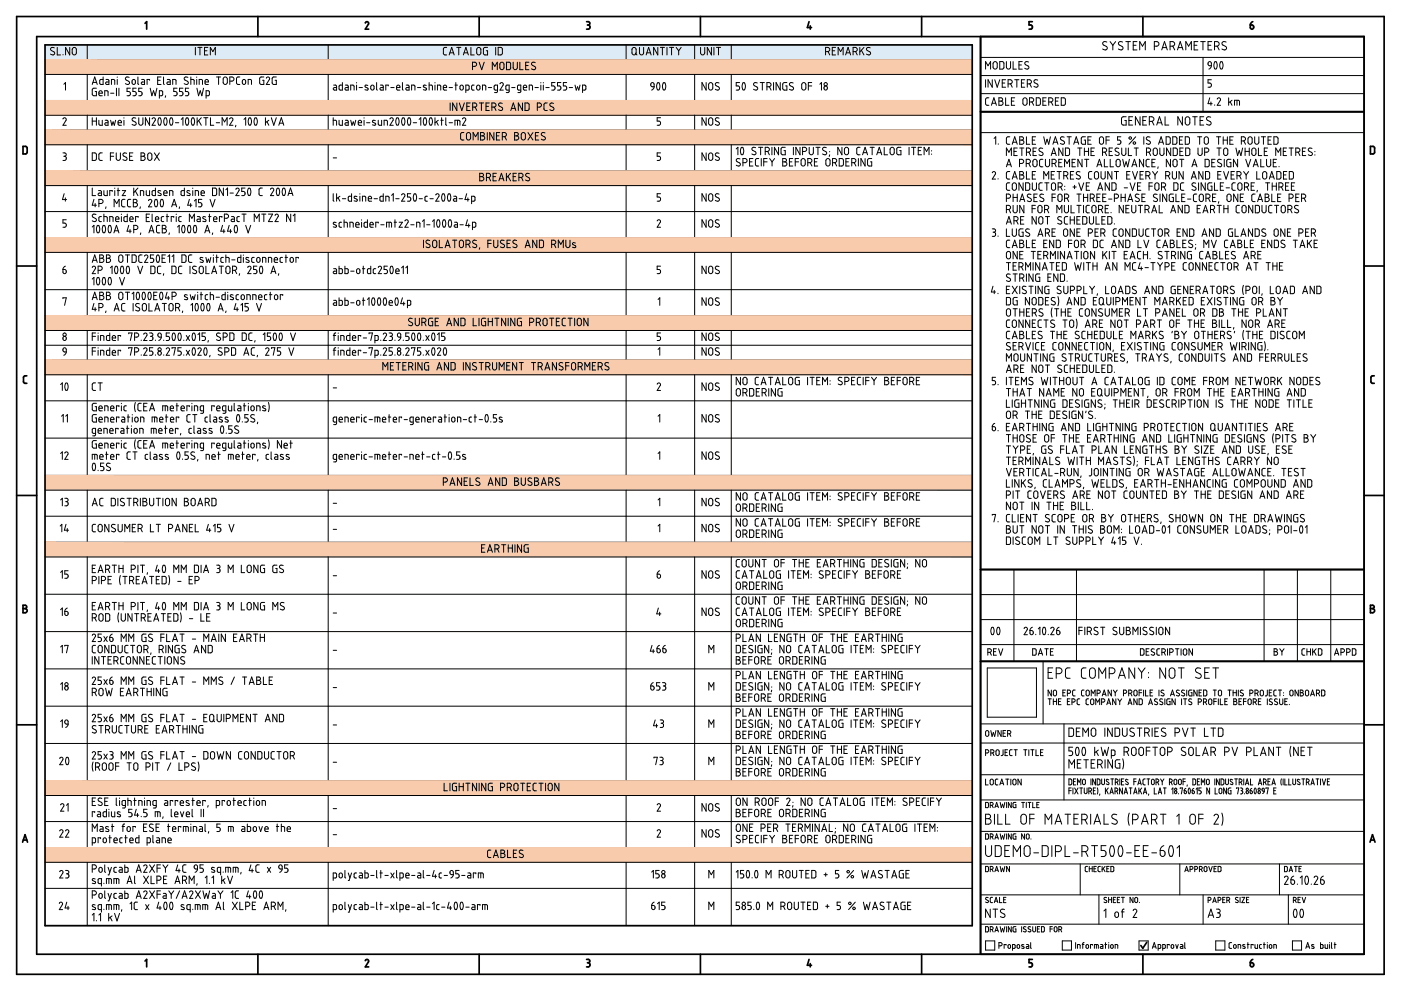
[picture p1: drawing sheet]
<svg xmlns="http://www.w3.org/2000/svg" width="420mm" height="297mm" viewBox="0 0 420 297" stroke-linecap="round" stroke-linejoin="round" font-family="sans-serif">
<g fill="none" stroke="#000" stroke-width=".51">
<path d="M5 5h410.1v287h-410.1zM11 11h398.1v275h-398.1zM13.5 13.5h278.1v264h-278.1zM43.5 7l.5-.5v2.2M77.3 5v6M109.6 6.9a.51 .51 0 0 1 .6-.4 .51 .51 0 0 1 .3 .7l-.9 1.5h1M143.7 5v6M175.9 6.5h.5a.5 .5 0 0 1 .5 .5 .5 .5 0 0 1-.5 .5M176.2 7.5h.2M176.4 7.5l.4 .2v.8l-.9 .2M210.1 5v6M242.6 6.5l-.5 1.8h1.3"/>
<path d="M243 7.7v1M276.4 5v6M294.1 11v275M309.6 6.5h-1v1l.8 .1 .2 .4M309.6 8v.3M309.6 8.2l-.2 .5h-.8M342.8 5v6M375 7.5h.5a.58 .58 0 0 1 .6 .5 .58 .58 0 0 1-.5 .6 .58 .58 0 0 1-.6-.4zM375.7 6.5l-.5 .4-.2 .6M294.1 33.5h115M6.9 43.9h.8l.4 .2 .1 1.5-.3 .5h-1zM412.2 44.4v1.2"/>
<path d="M412.2 44.4l-.2-.4-1-.1v2.2h1l.2-.5M5 79.7h6M409.1 79.7h6M7.5 114.9h.5M7.5 112.6h.5M7.5 112.6l-.5 .5 .1 1.6 .4 .2M411.6 114.9h.5M411.6 112.6h.5M411.6 112.6l-.5 .5 .1 1.6 .4 .2M5 148.5h6M409.1 148.5h6M294.1 170.7h115"/>
<path d="M6.9 182.4h.6M7.5 181.4a.5 .5 0 0 1 .5 .5 .5 .5 0 0 1-.5 .5 .63 .63 0 0 1 .7 .6 .63 .63 0 0 1-.7 .7M7.5 181.4h-.6v2.3h.6M294.1 198.2h115M411 181.4h.6a.5 .5 0 0 1 .5 .5 .5 .5 0 0 1-.5 .5 .62 .62 0 0 1 .6 .6 .62 .62 0 0 1-.6 .7h-.6zM411 182.4h.6M5 217.3h6M409.1 217.3h6M6.8 252.4l.7-2.2 .8 2.2M7 251.8h1.1M410.9 252.4l.7-2.2 .8 2.2M411.1 251.8h1.1"/>
<path d="M43.5 288.1l.5-.5v2.2M77.3 286v6M109.6 288a.51 .51 0 0 1 .6-.4 .51 .51 0 0 1 .3 .7M110.5 288.3l-.9 1.5h1M143.7 286v6M175.9 287.6h.5a.5 .5 0 0 1 .5 .5 .5 .5 0 0 1-.5 .5M175.9 289.8h.5M176.2 288.6h.2M176.4 288.6a.57 .57 0 0 1 .5 .7l-.5 .5M210.1 286v6M242.6 287.6l-.5 1.7h1.3M243 288.8v1"/>
<path d="M276.4 286v6M308.6 289.8h.5M309.6 287.6h-1v1h.8l.2 .5M309.6 289.1v.2M309.6 289.3l-.5 .5M342.8 286v6M343.9 282.4l-1.2 1.8-.6-.8M375 288.6h.5a.58 .58 0 0 1 .6 .4 .58 .58 0 0 1-.5 .7 .58 .58 0 0 1-.6-.4zM375.7 287.6l-.5 .3-.2 .7"/>
</g>
<g fill="none" stroke="#000" stroke-width=".3">
<path d="M13.5 17.9h278.1M16.3 14.3a.59 .59 0 0 0-.9 0 .59 .59 0 0 0 0 .9l.7 .3a.57 .57 0 0 1 .1 .9 .57 .57 0 0 1-.8-.1l-.2-.1M17.2 14.2v2.3h1M18.9 16.3v.2M20.9 14.2v2.3l-1.2-2.3v2.3M22.9 14.8v1M22.9 14.8a.63 .63 0 0 0-.6-.6 .63 .63 0 0 0-.6 .6v1a.63 .63 0 0 0 .6 .7 .63 .63 0 0 0 .6-.7M26.2 13.5v4.4M58.6 14.2v2.3M59.3 14.2h1.3M60 14.2v2.3M61.3 15.2h.8"/>
<path d="M62.3 14.2h-1v2.3h1M63.1 16.5v-2.3l.7 1.3 .8-1.3v2.3M98.4 13.5v4.4M133 16l.2 .4 .8 .1M133 14.7v1.3M133.5 14.2h.5M133.5 14.2l-.5 .5M134.7 16.5l.8-2.3 .7 2.3M134.9 15.8h1.1M137 14.2h1.2M137.6 14.2v2.3M139 16.5l.7-2.3 .8 2.3"/>
<path d="M139.2 15.8h1.1M141.2 14.2v2.3h1M141.7 19.9h.6a.63 .63 0 0 0 .7-.6 .63 .63 0 0 0-.7-.7h-.6v2.3M143.7 18.6l.8 2.3 .7-2.3M144.2 14.8v1M144.2 14.8a.63 .63 0 0 0-.6-.6 .63 .63 0 0 0-.6 .6v1a.63 .63 0 0 0 .6 .7 .63 .63 0 0 0 .6-.7M145.5 14.2h.7M145.5 14.2l-.5 .5v1.3l.2 .4 1 .1v-1.3h-.4M148.7 14.2v2.3M150.1 18.8l.4-.2 .5 .2 .1 1.5a.63 .63 0 0 1-.6 .6 .63 .63 0 0 1-.6-.6zM150.2 14.2l.5 .5M150.2 14.2h-.8v2.3l1-.1 .3-.4"/>
<path d="M150.7 14.7v1.3M151.9 18.6h.7l.5 .3v1.5l-.2 .4-1 .1zM153.9 18.6v1.7a.63 .63 0 0 0 .6 .6 .63 .63 0 0 0 .6-.6l.1-1.7M155.9 18.6v2.3h1M157.6 19.6h.8M158.6 18.6h-1v2.3h1M160.5 18.8a.59 .59 0 0 0-.9-.1 .59 .59 0 0 0 .1 .9l.7 .3a.57 .57 0 0 1 .1 .9 .57 .57 0 0 1-.9 0l-.2-.2M187.8 13.5v4.4M189.7 14.4l.5-.2 .4 .2 .2 1.4a.63 .63 0 0 1-.6 .7 .63 .63 0 0 1-.7-.7zM190.5 16l.5 .5M191.8 14.2v1.6a.63 .63 0 0 0 .6 .7 .63 .63 0 0 0 .6-.7M193 14.2v1.6"/>
<path d="M193.8 16.5l.7-2.3 .8 2.3M194 15.8h1.1M197.3 14.2v2.3l-1.3-2.3v2.3M198 14.2h1.3M198.6 14.2v2.3M200 14.2v2.3M200.8 14.2h1.2M201.4 14.2v2.3M202.8 14.2l.7 1M203.5 15.2v1.3M204.3 14.2l-.8 1M208.3 13.5v4.4"/>
<path d="M210.1 14.2v1.6a.63 .63 0 0 0 .6 .7 .63 .63 0 0 0 .7-.7l-.1-1.6M213.4 14.2v2.3l-1.3-2.3v2.3M214.1 14.2v2.3M214.9 14.2h1.2M215.5 14.2v2.3M219.3 13.5v4.4M248.2 14.2a.63 .63 0 0 1 .6 .6 .63 .63 0 0 1-.6 .7h-.6M248.2 14.2h-.6v2.3M248.3 15.5l.5 1M249.6 15.2h.7M250.6 14.2h-1v2.3h1M251.4 16.5v-2.3l.7 1.3 .8-1.3v2.3"/>
<path d="M253.6 16.5l.7-2.3 .8 2.3M253.8 15.8h1.1M256.5 14.2a.63 .63 0 0 1 .6 .6 .63 .63 0 0 1-.6 .7h-.7M256.5 14.2h-.7v2.3M256.6 15.5l.5 1M257.9 14.2v2.3M258.3 15.1l.8 1.4M259.1 14.2l-1.2 1.4M261 14.3a.59 .59 0 0 0-.9 0 .59 .59 0 0 0 0 .9l.7 .3a.57 .57 0 0 1 .1 .9 .57 .57 0 0 1-.8-.1l-.3-.1M294.1 17.2h115M298 18.6l.4-.1 .5 .1 .2 1.5a.63 .63 0 0 1-.7 .6 .63 .63 0 0 1-.6-.6zM299.8 18.5h.8l.4 .2 .1 1.5-.3 .4-1 .1z"/>
<path d="M301.8 18.5v1.6a.63 .63 0 0 0 .6 .6 .63 .63 0 0 0 .7-.6v-1.6M303.8 18.5v2.2h1M305.6 19.5h.7M306.6 18.5h-1v2.2h1M308.4 18.6a.6 .6 0 0 0-.8-.1 .6 .6 0 0 0 0 .9l.7 .4a.57 .57 0 0 1 .1 .8 .57 .57 0 0 1-.9 0l-.2-.1M331.8 13.9a.63 .63 0 0 1 .1 1 .63 .63 0 0 1-1-.1l-.2-.1M331.9 12.6a.66 .66 0 0 0-.9-.1 .66 .66 0 0 0 0 1l.8 .4M332.9 12.5l.8 1.1M333.7 13.6v1.4M334.6 12.5l-.9 1.1M336.5 13.9a.63 .63 0 0 1 .1 1 .63 .63 0 0 1-.9-.1l-.3-.1M336.7 12.6a.66 .66 0 0 0-1-.1 .66 .66 0 0 0 0 1l.8 .4"/>
<path d="M337.6 12.5h1.4M338.3 12.5v2.5M339.9 13.6h.8M341 12.5h-1.1v2.5h1.1M341.8 15v-2.5l.8 1.3 .9-1.3v2.5M346.2 13.8l.7 .1a.69 .69 0 0 0 .7-.7 .69 .69 0 0 0-.7-.7h-.7v2.5M348.4 15l.8-2.5 .9 2.5M348.6 14.3h1.2M350.9 13.8l.7 .1a.69 .69 0 0 0 .7-.7 .69 .69 0 0 0-.7-.7h-.7v2.5M351.7 13.8l.6 1.2M353.1 15l.8-2.5 .9 2.5M353.4 14.3h1.2"/>
<path d="M355.6 15v-2.5l.9 1.3 .8-1.3v2.5M358.1 13.6h.9M359.2 12.5h-1.1v2.5h1.1M360.1 12.5h1.4M360.8 12.5v2.5M360.8 17.2v16.3M362.3 13.6h.8M362.4 18.7a.5 .5 0 0 1 .5-.2 .5 .5 0 0 1 .4 .5v.7l-.8-.1-.2-.4zM363.3 19.7l-.2 .6-.6 .4M363.4 12.5h-1.1v2.5h1.1M364.2 13.8l.7 .1a.69 .69 0 0 0 .7-.7 .69 .69 0 0 0-.7-.7h-.7v2.5M364.3 18.6l.1-.1a1.28 1.28 0 0 1 .5 1.9l-.2 .3a1.28 1.28 0 0 1-.5-1.9z"/>
<path d="M365.1 13.8l.5 1.2M366 18.6l.1-.1a1.28 1.28 0 0 1 .5 1.9l-.2 .3a1.28 1.28 0 0 1-.5-1.9zM367.5 13.9a.63 .63 0 0 1 .2 1 .63 .63 0 0 1-1-.1l-.2-.1M367.7 12.6a.66 .66 0 0 0-1-.1 .66 .66 0 0 0 .1 1l.7 .4M13.5 22.3h278.1M13.5 30.1h278.1M13.5 34.5h278.1M13.5 39h278.1M18.9 35.7a.5 .5 0 0 1 .7-.4 .5 .5 0 0 1 .2 .7l-.9 1.5h1M19.2 25.3l.4-.6v2.3M26.2 22.3v7.8M26.2 34.5v4.5"/>
<path d="M27.7 25.3l.7-2.2 .8 2.2M27.7 35.3v2.2M27.7 36.3h1.2M27.9 24.7h1.1M28.9 26.4h-.7l-.5 .3v1.5l.2 .4 1 .1v-1.3h-.4M28.9 35.3v2.2M29.7 27.9h1v-.2a.51 .51 0 0 0-.5-.5 .51 .51 0 0 0-.5 .5l.2 .9 .8 .1M29.7 36v1.4l1 .1v-1.5M30.9 23.1v2.2h-.8l-.2-.4 .1-.9 .9-.2M31.4 28.7v-1.5h.6l.4 .4v1.1M31.5 36l.7 .1 .2 .3v1.1h-.8l-.2-.3 .2-.4h.8M31.8 23.8l.7 .1 .2 .3v1.1h-.8l-.2-.4 .2-.3h.8"/>
<path d="M33.2 27.9h1M33.2 36l.3 1.5 .4-1 .4 1 .4-1.5M33.4 25.3v-1.5l1 .2v1.3M34.9 26.4v2.3M35.2 23.1v.1M35.2 23.8v1.5M35.4 36.8h1v-.3a.5 .5 0 0 0-.5-.5 .5 .5 0 0 0-.5 .5l.1 .9 .9 .1M35.7 26.4v2.3M37.2 35.3v.1M37.2 36v1.5M38.7 23.2a.59 .59 0 0 0-.8-.1 .59 .59 0 0 0 0 .9l.7 .4a.57 .57 0 0 1 .1 .8 .57 .57 0 0 1-.9 0l-.2-.1M39.1 26.4h-1v1l.8 .1 .2 .4"/>
<path d="M39.1 27.9v.3M39.1 28.2l-.2 .4-.8 .1M40.6 24.3v.5M40.6 24.3a.5 .5 0 0 0-.5-.5 .5 .5 0 0 0-.5 .5v.5a.5 .5 0 0 0 .5 .5 .5 .5 0 0 0 .5-.5M40.7 35.4a.59 .59 0 0 0-.8 0 .59 .59 0 0 0 0 .8l.7 .4a.57 .57 0 0 1 .1 .8 .57 .57 0 0 1-.9 0l-.2-.1M40.9 26.4h-1v1l.7 .1 .3 .4-.3 .7-.7 .1M41.4 23.1v2l.2 .2M41.6 35.3v1.6a.63 .63 0 0 0 .6 .6 .63 .63 0 0 0 .7-.6v-1.6M42.5 23.8l.7 .1 .2 .3-.1 1.1h-.8l-.1-.4 .1-.3h.8M42.6 26.4h-1v1l.8 .1 .2 .7-.2 .4-.8 .1M44.9 24.1v-.3h-.8v1.5M44.9 35.3v2.2l-1.3-2.2v2.2"/>
<path d="M45 26.4l.6 2.3 .4-1.5 .5 1.5 .6-2.3M45.6 35.7a.5 .5 0 0 1 .7-.4 .5 .5 0 0 1 .2 .7l-.9 1.5h1M47.3 24.1h.7M47.6 35.4l.1-.1a1.28 1.28 0 0 1 .5 1.9l-.2 .3a1.28 1.28 0 0 1-.5-1.9zM47.8 28.7l.9-.2 .1-.9-.2-.4h-.8v2.2M48.3 23.1h-1v2.2h1M49 23.1v2l.3 .2M49.4 35.4l.1-.1a1.28 1.28 0 0 1 .5 1.9l-.3 .3a1.28 1.28 0 0 1-.4-1.9zM49.7 28.7l-.1 .5M50.2 23.8l.7 .1 .1 .3 .1 1.1h-.9l-.2-.4 .2-.3h.9M51.1 35.4l.1-.1a1.28 1.28 0 0 1 .5 1.9l-.2 .3a1.28 1.28 0 0 1-.5-1.9zM51.8 25.3v-1.5l.9 .2 .1 1.3"/>
<path d="M52.6 36.8h1M53.1 26.4h-1v1l.8 .1 .2 .4-.2 .7-.8 .1M54.4 35.8l.5-.5v2.2M54.9 26.4h-1.1v1l.8 .1 .3 .7-.3 .4-.8 .1M55.9 35.4l.1-.1a1.28 1.28 0 0 1 .5 1.9l-.2 .3a1.28 1.28 0 0 1-.5-1.9zM56.4 23.2a.59 .59 0 0 0-.9-.1 .59 .59 0 0 0 0 .9l.7 .4a.57 .57 0 0 1 .1 .8 .57 .57 0 0 1-.8 0l-.3-.1M56.6 26.4h-1v1h.5a.56 .56 0 0 1 .5 .8l-.2 .4-.8 .1M57.2 23.8l1 .2v1.3M57.2 23.1v2.2M57.6 35.4l.1-.1a1.28 1.28 0 0 1 .5 1.9l-.2 .3a1.28 1.28 0 0 1-.5-1.9zM59 23.1v.1M59 23.8v1.5"/>
<path d="M59.1 26.4l.4 2.3 .5-1.5 .5 1.5 .5-2.3M59.1 35.3v2.2M59.6 36.2l.8 1.3M59.7 25.3v-1.5l1 .2v1.3M60.4 35.3l-1.3 1.4M61.1 35.3h1.3M61.5 24.6h1v-.3a.5 .5 0 0 0-.5-.5 .5 .5 0 0 0-.5 .5v.8l1 .2M61.7 35.3v2.2M61.8 28.7l.9-.2 .1-.9-.2-.4h-.8v2.2M63.1 35.3v2.2h1M64.9 36.8h1M64.9 23.1h1.3"/>
<path d="M65.6 23.1v2.2M66.6 37.5v-2.2l.8 1.2 .7-1.2v2.2M67.1 23.2l.4-.1 .5 .1 .2 1.5a.63 .63 0 0 1-.7 .6 .63 .63 0 0 1-.6-.6zM68.9 35.7a.51 .51 0 0 1 .6-.4 .51 .51 0 0 1 .3 .7l-.9 1.5h1M68.9 24.3h.6a.63 .63 0 0 0 .7-.6 .63 .63 0 0 0-.7-.6h-.6v2.2M70.7 37.5l-.1 .5M71.9 23.1h-.7l-.3 .5 .1 1.5 .9 .2M72.9 23.9a.51 .51 0 0 1 .8 .4v.5a.5 .5 0 0 1-.5 .5 .5 .5 0 0 1-.5-.5zM73.2 35.8l.5-.5v2.2M74.4 25.3v-1.5l1 .2v1.3M74.7 35.4l.1-.1a1.28 1.28 0 0 1 .5 1.9l-.2 .3a1.28 1.28 0 0 1-.5-1.9zM76.4 35.4l.1-.1a1.28 1.28 0 0 1 .5 1.9l-.2 .3a1.28 1.28 0 0 1-.5-1.9z"/>
<path d="M79.1 23.1h-.7l-.5 .2v1.5l.2 .4 1 .1v-1.2h-.4M79.6 35.3v2.2M79.9 23.4a.51 .51 0 0 1 .6-.3 .51 .51 0 0 1 .3 .7l-.9 1.5h1M80.1 36.5l.5 1M80.6 36l-1 .8M81.4 35.3l.7 2.2 .8-2.2M82.9 23.1h-.8l-.4 .2-.1 1.5 .3 .4 1 .1v-1.2h-.4M83.6 37.5l.8-2.2 .7 2.2M83.8 36.9h1.1M98.4 22.3v7.8M98.4 34.5v4.5M99.9 36l1 .2v1.3"/>
<path d="M99.9 35.3v2.2M100.1 25.5l.7 .1 .1 .3v1.1h-.8l-.2-.4 .2-.3 .8-.1M101.7 36v1.4l1 .1v-1.5M102.7 24.7v2.3h-.8l-.2-.4v-.9l1-.2M103.6 25.5l.7 .1 .1 .3v1.1h-.6M103.6 36l.7 .1 .1 .3v1.1h-.6M103.8 36.8h.6M103.8 26.2h.6M103.8 26.3l-.4 .3 .4 .4M103.8 36.8l-.4 .4 .4 .3M105.2 27v-1.5h.6l.4 .4v1.1M105.2 36l.4 1.5 .3-1 .4 1 .4-1.5"/>
<path d="M106.9 24.7v.2M106.9 25.5v1.5M107.4 36.8h1v-.3a.5 .5 0 0 0-.5-.5 .5 .5 0 0 0-.5 .5l.1 .9 .9 .1M107.7 26.2h1M109.2 35.3v.1M109.2 36v1.5M109.9 36.8h1M110.3 25.6a.42 .42 0 0 0-.6-.1 .42 .42 0 0 0-.1 .6l.8 .4a.54 .54 0 0 1-.4 .5 .54 .54 0 0 1-.6-.1M111.2 26.5a.5 .5 0 0 0 .5 .5 .5 .5 0 0 0 .5-.5M111.2 26.5v-.5a.5 .5 0 0 1 .5-.5 .5 .5 0 0 1 .5 .5v.5M112.6 36.2a.42 .42 0 0 0-.6-.1 .42 .42 0 0 0-.1 .5l.7 .5a.54 .54 0 0 1-.3 .5 .54 .54 0 0 1-.6-.2M112.9 24.7v2.1l.3 .2"/>
<path d="M113.4 36l.1 1.4 .9 .1v-1.5M114.1 25.5l.7 .1 .1 .3v1.1h-.8l-.2-.4 .2-.3 .8-.1M115.2 37.5v-1.5h.6l.4 .4v1.1M116.4 25.8v-.3h-.7v1.5M116.9 35.7a.5 .5 0 0 1 .7-.4 .5 .5 0 0 1 .3 .7l-1 1.5h1M117.2 26.2h1M118.9 26.2h1v-.2a.5 .5 0 0 0-.5-.5 .5 .5 0 0 0-.5 .5l.1 .8 .9 .2M118.9 35.4l.1-.1a1.28 1.28 0 0 1 .5 1.9l-.2 .3a1.28 1.28 0 0 1-.5-1.9zM120.7 35.4l.1-.1a1.28 1.28 0 0 1 .5 1.9l-.2 .3a1.28 1.28 0 0 1-.5-1.9zM120.7 24.7v2.1l.2 .2M121.8 25.5h.5M122.3 25.5l.4 .4v1.1l-1-.2 .2-.5 .8-.1"/>
<path d="M122.4 35.4l.1-.1a1.28 1.28 0 0 1 .5 1.9l-.2 .3a1.28 1.28 0 0 1-.5-1.9zM123.4 27v-1.5h.7l.3 .4v1.1M123.9 36.8h1M125.2 26.2h1M125.7 35.8l.5-.5v2.2M127.1 26.1l.8 .4a.54 .54 0 0 1-.4 .5 .54 .54 0 0 1-.6-.1M127.2 35.4l.1-.1a1.28 1.28 0 0 1 .5 1.9l-.2 .3a1.28 1.28 0 0 1-.5-1.9zM127.8 25.6a.42 .42 0 0 0-.6-.1 .42 .42 0 0 0-.1 .6M128.7 25.5l.9 .2 .1 1.3M128.7 24.7v2.3M128.9 35.4l.2-.1a1.28 1.28 0 0 1 .4 1.9l-.2 .3a1.28 1.28 0 0 1-.5-1.9zM130.5 24.7v.2"/>
<path d="M130.5 25.5v1.5M130.5 35.3v2.2M130.9 36.5l.5 1M131.2 27v-1.5h.6l.4 .4v1.1M131.4 36l-.9 .8M132.2 36h.7M132.4 35.3v2.2M132.9 26.2h1v-.2a.5 .5 0 0 0-.5-.5 .5 .5 0 0 0-.5 .5l.1 .8 .9 .2M133.7 35.3v2l.2 .2M134.7 36.8h1M134.7 26.2h1M135 30.9v2.2"/>
<path d="M136.4 37.5v-1.5h1.2l.3 .4v1.1M136.4 25.5h.8M136.7 24.7v2.3M137 30.9v2.2l-1.3-2.2v2.2M137.2 36v1.5M137.8 30.9l.7 2.2 .8-2.2M137.9 26.5v-.5a.5 .5 0 0 1 .5-.5 .5 .5 0 0 1 .5 .5v.5M137.9 26.5a.5 .5 0 0 0 .5 .5 .5 .5 0 0 0 .5-.5M138.7 35.7a.5 .5 0 0 1 .7-.4 .5 .5 0 0 1 .2 .7l-.9 1.5h1M139.1 39.7l-.7 .1-.3 .4 .1 1.5 .9 .3M139.7 27h.6M140 31.9h.8"/>
<path d="M140.1 39.9l.4-.2 .4 .2 .2 1.4a.63 .63 0 0 1-.6 .7 .63 .63 0 0 1-.6-.7zM140.3 25.5h-.6v2.2M140.3 25.5l.4 .4-.1 .9-.3 .2M141 30.9h-1v2.2h1M141.4 25.9v.7M141.4 26.6l.2 .4h.6M141.8 32.1h.6a.63 .63 0 0 0 .6-.6 .63 .63 0 0 0-.6-.6h-.6v2.2M142.2 25.5l-.6 .1-.2 .3M142.5 32.1l.5 1M142.9 26v.5M142.9 26.5a.5 .5 0 0 0 .5 .5 .5 .5 0 0 0 .5-.5M142.9 26a.5 .5 0 0 1 .5-.5 .5 .5 0 0 1 .5 .5l.1 .5"/>
<path d="M143.7 30.9h1.3M144.1 39.7h.7a.5 .5 0 0 1 .5 .5 .5 .5 0 0 1-.5 .5 .63 .63 0 0 1 .6 .6 .63 .63 0 0 1-.6 .7h-.7zM144.4 30.9v2.2M144.7 27v-1.5h.6l.4 .4v1.1M145.8 31.9h.7M146.1 39.7v2.3M146.5 26.2h.9M146.7 30.9h-.9v2.2h.9M147.5 32.1h.6a.63 .63 0 0 0 .7-.6 .63 .63 0 0 0-.7-.6h-.6v2.2M147.6 20.9v-2.3l.8 1.3 .7-1.3v2.3M148.1 39.7v2.3l-1.2-2.3v2.3M148.3 32.1l.5 1"/>
<path d="M149.2 27l-1-.2v-.9l.2-.3 .8-.1v1.9l-.2 .3h-.7M149.9 39.7h-1v2.3h1M149.9 25.1a.51 .51 0 0 1 .7-.3 .51 .51 0 0 1 .3 .7l-1 1.5h1M150.6 31a.6 .6 0 0 0-.8-.1 .6 .6 0 0 0 0 .9l.7 .4a.57 .57 0 0 1 .1 .8 .57 .57 0 0 1-.9 0l-.2-.1M152.7 27l-1-.2v-.9l.2-.3 .8-.1v1.9l-.2 .3h-.7M153.2 33.1l.7-2.2 .8 2.2M153.4 32.5h1.1M153.5 26.2h1M154.3 39.7h.6a.5 .5 0 0 1 .5 .5 .5 .5 0 0 1-.5 .5 .63 .63 0 0 1 .7 .7 .63 .63 0 0 1-.7 .6h-.6zM156.2 27l-.9-.2-.1-.9 .2-.3 .8-.1v1.9l-.2 .3h-.7M156.5 39.9l.4-.2 .5 .2 .2 1.4a.63 .63 0 0 1-.7 .7 .63 .63 0 0 1-.6-.7zM156.7 30.9v2.2l-1.3-2.2v2.2"/>
<path d="M157 26.2h.9v-.2a.5 .5 0 0 0-.5-.5 .5 .5 0 0 0-.4 .5v.8l.9 .2M157.4 30.9h.8l.4 .2 .1 1.5-.3 .4-1 .1zM158.3 39.7l1.5 2.3M158.7 27v-1.5h.6l.4 .4v1.1M159.8 39.7l-1.5 2.3M160.4 26.2h1.1M161.1 32.1h.7a.63 .63 0 0 0 .6-.6 .63 .63 0 0 0-.6-.6h-.7v2.2M161.6 39.7h-1v2.3h1M162.2 24.7v.2M162.2 25.5v1.5M162.9 24.7v.2M162.9 25.5v1.5"/>
<path d="M163.4 39.8a.59 .59 0 0 0-.8 0 .59 .59 0 0 0 0 .9l.7 .3a.57 .57 0 0 1 .1 .9 .57 .57 0 0 1-.9 0l-.2-.2M163.7 26.2h1M164.1 30.9h-.7l-.3 .5 .1 1.5 .9 .2M166 25.8l.4 .2 .1 .5M166 31a.59 .59 0 0 0-.9-.1 .59 .59 0 0 0 .1 .9l.7 .4a.57 .57 0 0 1 .1 .8 .57 .57 0 0 1-.9 0l-.2-.1M166.5 26.5l-.3 .4-.7 .1M166.5 24.7h-1v1.1h.4M167.7 25.8l.5 .5M168.2 26.5l-.2 .4-.8 .1M168.2 24.7h-1v1.1h.5M168.2 26.2v.3M169.5 25.8l.4 .2v.5"/>
<path d="M169.9 24.7h-.9v1.1h.5M170 26.5l-.3 .4-.7 .1M170.7 26.2h1M172.4 25.5l.4 1.5 .4-1 .4 1 .3-1.5M174.7 27h.6M175.3 25.5h-.6v2.2M175.3 25.5l.4 .2v.9l-.4 .4M187.8 22.3v7.8M187.8 34.5v4.5M196.2 26l-.2 .6-.6 .4M196.2 25.3v.7h-.5a.58 .58 0 0 1-.7-.5 .58 .58 0 0 1 .5-.6 .58 .58 0 0 1 .7 .4M197.2 24.9l.1-.1a1.28 1.28 0 0 1 .5 1.8l-.2 .4a1.28 1.28 0 0 1-.5-1.9z"/>
<path d="M198.1 35.3h-1v1h.5a.64 .64 0 0 1 .5 .6 .64 .64 0 0 1-.5 .6h-.5M198.9 24.9l.1-.1a1.28 1.28 0 0 1 .5 1.8l-.2 .4a1.28 1.28 0 0 1-.5-1.9zM208.3 22.3v7.8M208.3 34.5v4.5M211.8 24.7v2.3l-1.3-2.3v2.3M211.8 35.3v2.2l-1.3-2.2v2.2M212.7 24.9l.4-.1 .5 .1 .2 1.5a.63 .63 0 0 1-.7 .6 .63 .63 0 0 1-.6-.6zM212.7 35.5l.4-.2 .5 .2 .2 1.4a.63 .63 0 0 1-.7 .6 .63 .63 0 0 1-.6-.6zM215.6 24.9a.6 .6 0 0 0-.8-.1 .6 .6 0 0 0 0 .9l.7 .4a.57 .57 0 0 1 .1 .8 .57 .57 0 0 1-.9 0l-.2-.1M215.6 35.4a.6 .6 0 0 0-.8 0 .6 .6 0 0 0 0 .8l.7 .4a.57 .57 0 0 1 .1 .8 .57 .57 0 0 1-.9 0l-.2-.1M219.3 22.3v7.8M219.3 34.5v4.5"/>
<path d="M221.3 25.8l.4 .2 .1 .5M221.8 26.5l-.2 .4-.8 .1M221.8 24.7h-1v1.1h.5M222.8 24.9l.1-.1a1.28 1.28 0 0 1 .5 1.8l-.2 .4a1.28 1.28 0 0 1-.5-1.9zM227.1 24.9a.59 .59 0 0 0-.9-.1 .59 .59 0 0 0 .1 .9l.7 .4a.57 .57 0 0 1 .1 .8 .57 .57 0 0 1-.9 0l-.2-.1M228 24.7h1.2M228.6 24.7v2.3M230 26h.6a.63 .63 0 0 0 .6-.6 .63 .63 0 0 0-.6-.6l-.6-.1v2.3M230.7 26l.5 1M232 24.7v2.3M234 24.7v2.3l-1.3-2.3v2.3M235.6 25.8h.4v1.2l-1-.1-.3-.4"/>
<path d="M236 24.7l-1.2 .3-.1 1.5M237.9 24.9a.6 .6 0 0 0-.9-.1 .6 .6 0 0 0 0 .9l.7 .4a.57 .57 0 0 1 .1 .8 .57 .57 0 0 1-.8 0l-.3-.1M240.6 24.9l.5-.1 .4 .1 .2 1.5a.63 .63 0 0 1-.6 .6 .63 .63 0 0 1-.7-.6zM242.4 25.8h1M243.4 24.7h-1v2.3M245.9 25.3l.5-.6v2.3M247.1 26.5a.5 .5 0 0 0 .5 .5 .5 .5 0 0 0 .5-.5M247.1 26.5a.54 .54 0 0 1 .5-.7 .54 .54 0 0 1 .5 .7M294.1 22.6h115M294.1 28.1h115M294.1 33.5h115M294.1 39.8h115"/>
<path d="M295.6 20.7v-2.2l.7 1.2 .8-1.2v2.2M295.6 23.9v2.2M296.6 29.3l-.8 .1-.2 .4v1.5l1 .3M297.3 31.6l.8-2.3 .7 2.3M297.5 30.9h1.1M297.6 23.9v2.2l-1.3-2.2v2.2M298.3 23.9l.8 2.2 .7-2.2M299.6 29.3h.6a.5 .5 0 0 1 .5 .5 .5 .5 0 0 1-.5 .5 .62 .62 0 0 1 .6 .6 .62 .62 0 0 1-.6 .7h-.6zM299.6 30.3h.6M300.6 24.9h.7M301.6 29.3v2.3h1M301.6 23.9h-1v2.2h1"/>
<path d="M302.3 25.1h.6a.63 .63 0 0 0 .7-.6 .63 .63 0 0 0-.7-.6h-.6v2.2M303.1 25.1l.5 1M303.3 30.3h.8M304.3 23.9h1.3M304.3 29.3h-1v2.3h1M304.9 23.9v2.2M306.3 24.9h.8M306.9 29.5l.5-.2 .4 .2 .2 1.4a.63 .63 0 0 1-.6 .7 .63 .63 0 0 1-.6-.7zM307.3 23.9h-1v2.2h1M308.1 25.1h.6a.63 .63 0 0 0 .6-.6 .63 .63 0 0 0-.6-.6h-.6v2.2M308.8 30.6h.6a.63 .63 0 0 0 .6-.7 .63 .63 0 0 0-.6-.6h-.6v2.3M308.8 25.1l.5 1"/>
<path d="M309.5 30.6l.5 1M310.8 29.3h.7l.4 .3 .1 1.5-.2 .4-1 .1zM311.2 24a.59 .59 0 0 0-.9 0 .59 .59 0 0 0 0 .8l.8 .4a.57 .57 0 0 1 .1 .8 .57 .57 0 0 1-.9 0l-.2-.1M312.8 30.3h.7M313.8 29.3h-1v2.3h1M314.5 30.6h.6a.63 .63 0 0 0 .7-.7 .63 .63 0 0 0-.7-.6h-.6v2.3M315.3 30.6l.5 1M316.5 30.3h.8M317.5 29.3h-1v2.3h1M318.3 29.3h.7l.4 .3 .1 1.5-.2 .4-1 .1zM337.7 35h-.8l-.5 .3-.1 1.6 .3 .5 1.1 .1v-1.4h-.4M338.6 36.1h.8"/>
<path d="M339.7 35h-1.1v2.5h1.1M341.9 35v2.5l-1.4-2.5v2.5M342.7 36.1h.9M343.9 35h-1.2v2.5h1.2M344.7 36.4h.7a.69 .69 0 0 0 .7-.7 .69 .69 0 0 0-.7-.7h-.7v2.5M345.5 36.4l.6 1.1M346.9 37.5l.8-2.5 .9 2.5M347.1 36.8h1.2M349.4 35v2.5h1.1M354.6 35v2.5l-1.4-2.5v2.5M355.6 35.2l.5-.2 .5 .2 .2 1.6a.69 .69 0 0 1-.7 .7 .69 .69 0 0 1-.7-.7zM357.7 35h1.4"/>
<path d="M358.4 35v2.5M359.9 36.1h.8M361 35h-1.1v2.5h1.1M362.8 29.3l-.5 1.8h1.2M363.1 35.1a.66 .66 0 0 0-1 0 .66 .66 0 0 0 0 .9l.8 .4a.63 .63 0 0 1 .1 1 .63 .63 0 0 1-.9 0l-.3-.2M363.2 30.6v1M363.3 23.9h-1v1h.5a.64 .64 0 0 1 .5 .6 .64 .64 0 0 1-.5 .6h-.5M364.3 31.4v.2M365 29.7a.51 .51 0 0 1 .7-.3 .51 .51 0 0 1 .3 .7l-1 1.5h1M368.5 29.3v2.3M368.9 30.5l.6 1.1M369.5 30.1l-1 .7"/>
<path d="M370.2 31.6v-1.5h1.3l.2 1.5M371 30.1v1.5M13.5 43.4h278.1M13.5 51.2h278.1M13.5 55.6h278.1M18.9 45.8h.5a.5 .5 0 0 1 .5 .5 .5 .5 0 0 1-.5 .5M19.1 46.8h.3M19.2 58.1l-.5 1.7h1.3M19.4 46.8a.64 .64 0 0 1 .5 .7 .64 .64 0 0 1-.5 .6h-.5M19.6 59.3v1M26.2 43.4v7.8M26.2 55.6v15.6"/>
<path d="M27.7 45.8h.7l.4 .3 .1 1.5-.2 .4-1 .1zM27.7 56.4v2.2h1M28.2 59.8l-.5 1.7h1.2M29.5 57.1l.7 .1 .2 .3v1.1h-.8l-.2-.4 .2-.3h.8M30.7 45.8l-.8 .1-.2 .4v1.5l1 .3M31.2 57.1v1.3l1 .2v-1.5M33.1 46.8h1M33.7 57.4v-.3h-.8v1.5M34.1 45.8h-1v2.3M34.4 56.4v.1M34.4 57.1v1.5M34.9 45.8v1.7a.63 .63 0 0 0 .6 .6 .63 .63 0 0 0 .6-.6v-1.7"/>
<path d="M35.2 57.1h.7M35.4 56.4v2.2M36.7 57.1h1l-1 1.5h1M37.5 59.8h-.8l-.2 .4M38 46a.59 .59 0 0 0-.9-.1 .59 .59 0 0 0 0 .9l.7 .3a.57 .57 0 0 1 .1 .9 .57 .57 0 0 1-.8 0l-.2-.2M38.9 46.8h.7M39.2 59.8h-.7l-.3 .4M39.9 45.8h-1v2.3h1M40.1 56.4v2.2M40.6 57.2l.8 1.4M40.6 59.8h-.6v2.2h.6M40.6 59.7a.5 .5 0 0 1 .5 .5 .5 .5 0 0 1-.5 .5 .63 .63 0 0 1 .6 .7 .63 .63 0 0 1-.6 .6"/>
<path d="M41.4 56.4l-1.3 1.3M42.1 58.6v-1.5h.6l.4 .4v1.1M42.3 46.8h.6M42.9 45.8a.5 .5 0 0 1 .5 .5 .5 .5 0 0 1-.5 .5 .63 .63 0 0 1 .6 .7 .63 .63 0 0 1-.6 .6M42.9 45.8h-.6v2.3h.6M43.9 57.1v1.3l1 .2v-1.5M45.5 46.5a.62 .62 0 0 0-.6-.7 .62 .62 0 0 0-.6 .7v1a.63 .63 0 0 0 .6 .6 .63 .63 0 0 0 .6-.6M45.6 46.5v1M46.3 45.8l1.5 2.3M46.5 59.9l.2-.1a1.28 1.28 0 0 1 .5 1.8l-.3 .4a1.28 1.28 0 0 1-.5-1.9zM46.6 56.4v2.2h-.8l-.2-.4 .1-.9 .9-.2M47.8 45.8l-1.5 2.3"/>
<path d="M48.2 57.2a.42 .42 0 0 0-.6-.1 .42 .42 0 0 0-.1 .6l.8 .4a.54 .54 0 0 1-.3 .6 .54 .54 0 0 1-.6-.2M48.3 59.9l.1-.1a1.28 1.28 0 0 1 .5 1.8l-.2 .4a1.28 1.28 0 0 1-.5-1.9zM49.1 57.6l.1 .8 .9 .2M49.1 57.6a.5 .5 0 0 1 .5-.5 .5 .5 0 0 1 .5 .5M50.1 57.6v.3h-1M50.9 58.6v-1.5h.6l.4 .4v1.1M55.3 56.4v2.2h-.8l-.2-.4v-.9l1-.2M56.8 59.8l-.5 1.7h1.3M56.9 57.2a.42 .42 0 0 0-.6-.1 .42 .42 0 0 0-.1 .6l.8 .4a.54 .54 0 0 1-.4 .6 .54 .54 0 0 1-.6-.2M57.8 56.4v.1M57.8 57.1v1.5M58.5 58.6v-1.5h.7l.3 .4v1.1"/>
<path d="M60.3 57.6a.5 .5 0 0 1 .5-.5 .5 .5 0 0 1 .5 .5M60.3 57.6v.8l1 .2M60.5 59.8h-1v.9l.8 .1 .2 .4M61.3 57.6v.3h-1M63 59.8l.7 2.2 .8-2.2M63.7 56.4h.8l.4 .2 .1 1.5-.3 .5h-1zM67 56.4v2.2l-1.3-2.2v2.2M67.7 56.9l.5-.5v2.2M69 57.9h1M70.7 56.7a.51 .51 0 0 1 .7-.3 .51 .51 0 0 1 .3 .7l-1 1.5h1M73.5 56.4h-1v1h.5a.64 .64 0 0 1 .5 .6 .64 .64 0 0 1-.5 .6h-.5M74.5 56.5l.1-.1a1.28 1.28 0 0 1 .5 1.9l-.2 .3a1.28 1.28 0 0 1-.5-1.9z"/>
<path d="M78.7 56.4h-.8l-.2 .5v1.5l1 .2M81.1 56.7a.51 .51 0 0 1 .7-.3 .51 .51 0 0 1 .2 .7l-.9 1.5h1M83.1 56.5l.1-.1a1.28 1.28 0 0 1 .5 1.9l-.2 .3a1.28 1.28 0 0 1-.5-1.9zM84.9 56.5l.1-.1a1.28 1.28 0 0 1 .5 1.9l-.2 .3a1.28 1.28 0 0 1-.5-1.9zM86.4 58.6l.7-2.2 .8 2.2M86.6 58h1.1M98.4 43.4v7.8M98.4 55.6v15.6M99.9 58.1v2l.3 .2M99.9 47.3h1M100.9 58.1v2.2M101.4 59.2l.5 1.1"/>
<path d="M101.9 58.8l-1 .8M102.7 59.6h1M104.8 58.8l-.3 .2-.1 .9M104.8 58.8h.6M105.4 58.1v2.2h-.8l-.2-.4M107 59.7l.1 .1a.54 .54 0 0 1-.3 .6 .54 .54 0 0 1-.6-.2M107.1 58.9a.42 .42 0 0 0-.6-.1 .42 .42 0 0 0-.1 .6l.6 .3M107.9 58.1v.1M107.9 58.8v1.5M109.3 58.8h-.6v1.5M109.3 58.8l.4 .4v1.1M110.4 59.9l.2 .4h.8"/>
<path d="M110.4 59.6h1v-.3a.5 .5 0 0 0-.5-.5 .5 .5 0 0 0-.5 .5v.6M112.2 59.6h1M114.3 58.8l-.3 .2-.1 .9M114.3 58.8h.6M114.9 58.1v2.2h-.8l-.2-.4M116.3 58.8h-.6v1.5M116.3 58.8l.4 .4v1.1M117.4 58.6l.5-.5v2.2M118.7 59.6h1M120.4 58.4a.51 .51 0 0 1 .7-.3 .51 .51 0 0 1 .3 .7M121.4 58.8l-1 1.5h1M123.2 58.1h-1v1h.7l.3 .5-.3 .6-.7 .1"/>
<path d="M124.2 58.2l.1-.1a1.28 1.28 0 0 1 .5 1.9l-.2 .3a1.28 1.28 0 0 1-.5-1.9zM125.7 59.6h1M127.4 59.9l.2 .4h.6M127.8 58.8l-.3 .2-.1 .9M127.8 58.8h.4M128.9 59.6h1M130.7 58.4a.51 .51 0 0 1 .7-.3 .51 .51 0 0 1 .2 .7M131.6 58.8l-.9 1.5h1M132.7 58.2l.1-.1a1.28 1.28 0 0 1 .5 1.9l-.2 .3a1.28 1.28 0 0 1-.5-1.9zM134.4 58.2l.2-.1a1.28 1.28 0 0 1 .5 1.9l-.3 .3a1.28 1.28 0 0 1-.5-1.9zM136.1 58.8h.5M136.6 58.8l.3 .4v1.1l-.9-.2 .1-.5h.8"/>
<path d="M137.7 59.6h1M140 58.1l-.6 1.7h1.3M140.3 59.3v1M141.9 42v-2.3l.7 1.3 .8-1.3v2.3M142.1 58.8h-.7v2.3M142.1 58.8l.3 .2 .1 .9M142.4 59.9l-.1 .4h-.9M143.9 51.9h.6a.5 .5 0 0 1 .5 .5 .5 .5 0 0 1-.5 .5 .63 .63 0 0 1 .6 .7 .63 .63 0 0 1-.6 .6h-.6zM143.9 52.9h.6M144.1 40.7h.7M145.9 53.2h.6M146.5 53.2a.63 .63 0 0 0 .6-.6 .63 .63 0 0 0-.6-.7h-.6v2.3"/>
<path d="M146.6 53.2l.5 1M147.9 52.9h.7M148.9 51.9h-1v2.3h1M148.9 40.7h.7M149.6 54.2l.8-2.3 .7 2.3M149.8 53.6h1.1M150.6 41h.7M151.3 41a.63 .63 0 0 0 .6-.7 .63 .63 0 0 0-.6-.6h-.7v2.3M151.4 41l.5 1M151.9 51.9v2.3M152.3 52.8l.8 1.4M153.1 51.9l-1.2 1.4"/>
<path d="M153.9 52.9h.7M154.3 40.7h.6M154.9 51.9h-1v2.3h1M155.6 53.2h.7M156.3 53.2a.63 .63 0 0 0 .6-.6 .63 .63 0 0 0-.6-.7h-.7v2.3M156.4 53.2l.5 1M157.9 52.9l.7 .4a.57 .57 0 0 1 .1 .8 .57 .57 0 0 1-.8 0l-.3-.2M158.8 52.1a.59 .59 0 0 0-.9-.1 .59 .59 0 0 0 0 .9M160.6 40.7h.7M187.8 43.4v7.8M187.8 55.6v15.6M198.1 45.8h-1v1h.5a.64 .64 0 0 1 .5 .7 .64 .64 0 0 1-.5 .6h-.5"/>
<path d="M198.1 58.1h-1v1h.7l.3 .7-.3 .4-.7 .1M208.3 43.4v7.8M208.3 55.6v15.6M211.8 45.8v2.3l-1.3-2.3v2.3M211.8 58.1v2.2l-1.3-2.2v2.2M212.7 46l.4-.2 .5 .2 .2 1.5a.63 .63 0 0 1-.7 .6 .63 .63 0 0 1-.6-.6zM212.7 58.2l.4-.1 .5 .1 .2 1.5a.63 .63 0 0 1-.7 .6 .63 .63 0 0 1-.6-.6zM215.6 46a.6 .6 0 0 0-.8-.1 .6 .6 0 0 0 0 .9l.7 .3a.57 .57 0 0 1 .1 .9 .57 .57 0 0 1-.9 0l-.2-.2M215.6 58.2a.6 .6 0 0 0-.8-.1 .6 .6 0 0 0 0 .9l.7 .4a.57 .57 0 0 1 .1 .8 .57 .57 0 0 1-.9 0l-.2-.1M219.3 43.4v7.8M219.3 55.6v15.6M220.8 44.6l.5-.4v2.2"/>
<path d="M221.1 48.5l.7 .3a.57 .57 0 0 1 .1 .9 .57 .57 0 0 1-.9 0l-.2-.2M221.9 47.6a.59 .59 0 0 0-.9 0 .59 .59 0 0 0 .1 .9M222.3 44.3l.1-.1a1.28 1.28 0 0 1 .5 1.8l-.2 .4a1.28 1.28 0 0 1-.5-1.9zM222.8 48.8h.6M223.4 48.8a.63 .63 0 0 0 .7-.7 .63 .63 0 0 0-.7-.6h-.6v2.3M224.8 48.5h.8M225.8 47.5h-1v2.3h1M226.6 44.3a.59 .59 0 0 0-.9-.1 .59 .59 0 0 0 .1 .9l.7 .4a.57 .57 0 0 1 .1 .8 .57 .57 0 0 1-.9 0l-.2-.2M227.5 44.2h1.2M227.5 47.5l-.7 .1-.3 .4 .1 1.5 .9 .3M228.1 44.2v2.2M228.3 47.5v2.3"/>
<path d="M229 48.5h1.1M229.5 45.4h.6M230.1 47.5h-1.1v2.3M230.1 45.4a.63 .63 0 0 0 .6-.6 .63 .63 0 0 0-.6-.7l-.6 .1v2.2M230.2 45.4l.5 1M230.8 47.5l.7 1M231.5 44.2v2.2M231.5 48.5v1.3M232.3 47.5l-.8 1M233.5 44.2v2.2l-1.3-2.2v2.2M234.7 47.5h.7a.5 .5 0 0 1 .5 .5 .5 .5 0 0 1-.5 .5 .62 .62 0 0 1 .6 .6 .62 .62 0 0 1-.6 .7h-.7zM234.7 48.5h.7"/>
<path d="M235.5 44.2l-.8-.1-.4 .3-.1 1.5 .3 .4 1 .1v-1.3h-.4M236.7 48.5h.8M237.7 47.5h-1v2.3h1M237.9 44.2v2.2M238.5 48.5h1M239.5 47.5h-1v2.3M239.9 44.2v2.2l-1.2-2.2v2.2M240.4 47.7l.5-.2 .4 .2 .2 1.4a.63 .63 0 0 1-.6 .7 .63 .63 0 0 1-.7-.7zM240.7 45.4h.6M241.3 45.4a.63 .63 0 0 0 .6-.6 .63 .63 0 0 0-.6-.7l-.6 .1v2.2M242.3 48.8h.6M242.7 44.2v1.6a.63 .63 0 0 0 .6 .6 .63 .63 0 0 0 .6-.6v-1.6"/>
<path d="M242.9 48.8a.63 .63 0 0 0 .6-.7 .63 .63 0 0 0-.6-.6h-.6v2.3M243 48.8l.5 1M244.2 48.5h.8M244.7 44.2h1.2M245.2 47.5h-1v2.3h1M245.3 44.2v2.2M247.7 48.2v.9M247.7 48.1a.63 .63 0 0 1 .6-.6 .63 .63 0 0 1 .6 .7v.9a.63 .63 0 0 1-.6 .7 .63 .63 0 0 1-.6-.7M247.8 44.3a.59 .59 0 0 0-.9-.1 .59 .59 0 0 0 .1 .9l.7 .4a.57 .57 0 0 1 .1 .8 .57 .57 0 0 1-.9 0l-.2-.2M248.8 46.4l-.1 .5M248.8 45.4v.1M249.7 48.8h.6"/>
<path d="M250.3 48.8a.63 .63 0 0 0 .6-.7 .63 .63 0 0 0-.6-.6h-.6v2.3M250.4 48.8l.5 1M251.7 47.5h.7l.5 .3v1.5l-.2 .4-1 .1zM252.5 44.2v2.2l-1.3-2.2v2.2M253.4 44.3l.5-.2 .4 .2 .2 1.5a.63 .63 0 0 1-.6 .6 .63 .63 0 0 1-.7-.6zM253.7 48.5h.7M254.7 47.5h-1v2.3h1M255.4 48.8h.7M256.1 48.8a.63 .63 0 0 0 .6-.7 .63 .63 0 0 0-.6-.6h-.7v2.3M256.2 48.8l.5 1M257.4 47.5v2.3M257.9 44.2h-.7l-.3 .4 .1 1.5 .9 .3"/>
<path d="M258.7 46.4l.7-2.2 .8 2.2M258.9 45.8h1.1M259.4 47.5v2.3l-1.2-2.3v2.3M260.9 44.2h1.3M261.4 47.5h-.7l-.4 .3-.1 1.5 .2 .4 1 .1v-1.3h-.3M261.6 44.2v2.2M262.9 46.4l.8-2.2 .7 2.2M263.1 45.8h1.1M265.2 44.2v2.2h1M267.1 44.3l.5-.2 .4 .2 .2 1.5a.63 .63 0 0 1-.6 .6 .63 .63 0 0 1-.7-.6zM270.2 44.2l-.8-.1-.4 .3-.1 1.5 .3 .4 1 .1v-1.3h-.4M272.6 44.2v2.2"/>
<path d="M273.4 44.2h1.2M274 44.2v2.2M275.4 45.1h.7M276.4 44.2h-1v2.2h1M277.1 46.4v-2.2l.8 1.2 .7-1.2v2.2M279.4 45.1v.2M279.4 46.1v.2M297.6 51.8a.5 .5 0 0 1 .7-.3 .5 .5 0 0 1 .2 .7M298.1 41.5l.5-.5v2.2M298.5 52.2l-.9 1.5h1M299.3 53.6v.1M299.4 43.1v.1"/>
<path d="M301.8 46.6v-2.2l.8 1.2 .7-1.2v2.2M301.8 50l.8-2.2 .7 2.2M301.8 59.4h.7M302 49.4h1.1M302.4 59.4a.63 .63 0 0 0 .7-.6 .63 .63 0 0 0-.7-.6h-.6v2.2M302.8 41l-.7 .1-.3 .4 .1 1.5 .9 .2M302.8 51.4l-.7 .1-.3 .4 .1 1.5 .9 .3M302.8 54.8l-.7 .1-.3 .4 .1 1.5 .9 .2M303.6 43.2l.7-2.2 .8 2.2M303.6 53.7l.7-2.3 .8 2.3M303.8 55l.4-.2 .4 .2 .2 1.4a.63 .63 0 0 1-.6 .6 .63 .63 0 0 1-.6-.6zM303.8 42.6h1.1"/>
<path d="M303.8 53h1.1M303.8 58.2v2.2M303.8 59.2h1.3M304.1 45.4h.7M305.1 44.4h-1v2.2h1M305.1 58.2v2.2M305.8 49h.6a.63 .63 0 0 0 .6-.6 .63 .63 0 0 0-.6-.7l-.6 .1v2.2M305.8 41h.6a.5 .5 0 0 1 .5 .5 .5 .5 0 0 1-.5 .5 .62 .62 0 0 1 .7 .6 .62 .62 0 0 1-.6 .6h-.7zM305.8 51.4h.6a.5 .5 0 0 1 .5 .5 .5 .5 0 0 1-.5 .5 .63 .63 0 0 1 .7 .6 .63 .63 0 0 1-.6 .7h-.7zM305.8 42h.7M305.8 44.4h1.3M305.8 52.4h.7"/>
<path d="M306 59.8h1.1M306.5 44.4v2.2M306.8 54.8v2.2l-1.2-2.2v2.2M307.8 49h.6a.63 .63 0 0 0 .6-.6 .63 .63 0 0 0-.6-.7l-.6 .1v2.2M307.8 45.6h.6a.63 .63 0 0 0 .7-.6 .63 .63 0 0 0-.7-.6h-.6v2.2M307.8 41v2.2h1M307.8 51.4v2.3h1M308.3 54.8l.5 .5v1.5l-.5 .2M308.3 54.8h-.7v2.2h.7M308.5 49l.5 1M308.6 45.6l.5 1M309.2 58.3a.59 .59 0 0 0-.9-.1 .59 .59 0 0 0 .1 .9l.7 .4a.57 .57 0 0 1 .1 .8 .57 .57 0 0 1-.9 0l-.2-.1"/>
<path d="M309.6 54.8v1.6a.63 .63 0 0 0 .6 .6 .63 .63 0 0 0 .6-.6v-1.6M309.6 42h.7M309.6 52.4h.7M309.8 48.4v1M309.8 48.4a.63 .63 0 0 1 .6-.7 .63 .63 0 0 1 .6 .7v1a.63 .63 0 0 1-.6 .6 .63 .63 0 0 1-.6-.6M309.8 45.4h.8M310.1 59.2h.7M310.6 41h-1v2.2h1M310.6 51.4h-1v2.3h1M310.8 44.4h-1v2.2h1M311.1 58.2h-1v2.2h1M311.8 48.2v1.5l1 .3"/>
<path d="M312.6 54.8l-.8 .1-.2 .4v1.5l1 .2M312.7 44.5a.59 .59 0 0 0-.9-.1 .59 .59 0 0 0 0 .9l.8 .4a.57 .57 0 0 1 .1 .8 .57 .57 0 0 1-.9 0l-.2-.1M312.8 47.8h-.8l-.2 .4M313 58.3a.59 .59 0 0 0-.9-.1 .59 .59 0 0 0 0 .9l.7 .4a.57 .57 0 0 1 .1 .8 .57 .57 0 0 1-.8 0l-.3-.1M313 53.7v-2.3l.8 1.3 .7-1.3v2.3M313 41l.5 2.2 .5-1.5 .5 1.5 .5-2.2M313.3 54.8h1.3M313.5 47.8v1.6a.63 .63 0 0 0 .6 .6 .63 .63 0 0 0 .7-.6v-1.6M313.9 54.8v2.2M315.3 46.6l.7-2.2 .8 2.2M315.3 52.4h.7M315.5 46h1"/>
<path d="M315.5 55l.5-.2 .4 .2 .2 1.4a.63 .63 0 0 1-.6 .6 .63 .63 0 0 1-.7-.6zM315.5 49h.6a.63 .63 0 0 0 .7-.6 .63 .63 0 0 0-.7-.7l-.6 .1v2.2M315.5 59.2h1M315.8 43.2l.7-2.2 .8 2.2M316 42.6h1.1M316.3 49l.5 1M316.3 51.4h-1v2.3h1M316.5 58.2h-1v2.2M317 51.4h1.3M317.3 56h.7a.63 .63 0 0 0 .6-.6 .63 .63 0 0 0-.6-.6h-.7v2.2M317.4 58.4l.5-.2 .4 .2 .2 1.4a.63 .63 0 0 1-.6 .6 .63 .63 0 0 1-.6-.6zM317.5 48.7h.8"/>
<path d="M317.6 51.4v2.3M318.1 56l.5 1M318.5 47.8h-1v2.2h1M318.8 44.4v2.2l-1.3-2.2v2.2M319 52.7h.6M319.1 41.1a.59 .59 0 0 0-.8 0 .59 .59 0 0 0 0 .8l.7 .4a.57 .57 0 0 1 .1 .9 .57 .57 0 0 1-.9-.1l-.2-.1M319.3 50v-2.2l.7 1.2 .8-1.2v2.2M319.3 59.4h.6M319.3 55.8v.1M319.3 56.8v.1M319.6 52.7a.63 .63 0 0 0 .7-.7 .63 .63 0 0 0-.7-.6h-.6v2.3M319.8 52.7l.5 1"/>
<path d="M319.9 59.4a.63 .63 0 0 0 .6-.6 .63 .63 0 0 0-.6-.6h-.6v2.2M320 41h1.3M320 59.4l.5 1M320.6 41v2.2M320.8 44.9l-.3-.5h-1v2.2h.8l.4-.2 .1-1.5M321 52.4h.8M321.5 48.7h.8M321.8 56h1M322 43.2l.8-2.2 .7 2.2M322 51.4h-1v2.3h1M322.2 42.6h1.1M322.3 55.5v1.1"/>
<path d="M322.5 47.8h-1v2.2h1M323 58.2h1.2M323.2 44.4h1.3M323.5 54.8l.8 2.2 .7-2.2M323.6 58.2v2.2M323.8 44.4v2.2M323.9 51.5a.59 .59 0 0 0-.9 0 .59 .59 0 0 0 0 .9l.7 .3a.57 .57 0 0 1 .1 .9 .57 .57 0 0 1-.8 0l-.2-.2M324.5 47.8v2.2l-1.2-2.2v2.2M325 59.2h1.2M325 58.2v2.2M325.2 45.4h1.3M325.2 44.4v2.2"/>
<path d="M325.3 47.8h1.2M325.5 41h-.7l-.5 .2v1.5l.2 .5h1v-1.2h-.4M325.8 55.8h.7M325.9 47.8v2.2M326.2 58.2v2.2M326.3 42h.7M326.5 44.4v2.2M326.8 54.8h-1v2.2h1M327 59.4h.6M327.2 45.4h.8M327.3 41h-1v2.2h1M327.4 51.4l-.7 .1-.2 .4v1.5l.9 .3"/>
<path d="M327.6 59.4a.63 .63 0 0 0 .6-.6 .63 .63 0 0 0-.6-.6h-.6v2.2M327.7 59.4l.5 1M328.2 53a.63 .63 0 0 0 .6 .7 .63 .63 0 0 0 .7-.7M328.2 53v-1a.63 .63 0 0 1 .6-.6 .63 .63 0 0 1 .7 .6v1M328.2 44.4h-1v2.2h1M329 50l.7-2.2 .8 2.2M329 59.2h.7M329.2 49.4h1M329.2 57l.7-2.2 .8 2.2M329.4 56.4h1.1M329.7 42.6a.63 .63 0 0 0 .6 .6 .63 .63 0 0 0 .7-.6M329.7 42.6v-1a.63 .63 0 0 1 .6-.6 .63 .63 0 0 1 .7 .6v1"/>
<path d="M329.9 58.2h-.9v2.2h.9M330.2 51.4v1.6M330.2 53a.63 .63 0 0 0 .6 .7 .63 .63 0 0 0 .7-.7M330.6 45.6h.7a.63 .63 0 0 0 .6-.6 .63 .63 0 0 0-.6-.6h-.7v2.2M330.7 59.2h.7M331.2 47.8v2.2h1M331.4 45.6l.5 1M331.4 51.4v1.6M331.7 58.2h-1v2.2h1M331.7 42h1M332.5 59.7h1M332.6 45.4h.8"/>
<path d="M332.7 54.8v2.2l-1.3-2.2v2.2M332.7 41h-1v2.2M333 47.8v2.2h.9M333.5 54.8h.7l.4 .2 .1 1.5-.2 .5h-1zM333.5 51.4v2.3l-1.3-2.3v2.3M333.7 44.4h-1.1v2.2h1.1M334.2 51.4h1.2M334.2 59.4h.6M334.8 59.4a.63 .63 0 0 0 .7-.6 .63 .63 0 0 0-.7-.6h-.6v2.2M334.8 51.4v2.3M334.9 47.9l.4-.2 .5 .2 .2 1.5a.63 .63 0 0 1-.7 .6 .63 .63 0 0 1-.6-.6zM335.5 44.5a.59 .59 0 0 0-.9-.1 .59 .59 0 0 0 .1 .9l.7 .4a.57 .57 0 0 1 .1 .8 .57 .57 0 0 1-.9 0l-.2-.1"/>
<path d="M336.1 41h-.9v1h.4a.64 .64 0 0 1 .6 .6 .64 .64 0 0 1-.6 .6h-.4M336.2 59.2h1.3M336.2 58.2v2.2M336.4 44.4v1.6a.63 .63 0 0 0 .6 .6 .63 .63 0 0 0 .6-.6M336.7 47.8l.5 2.2 .5-1.5 .5 1.5 .5-2.2M337.1 56.3h1M337.5 58.2v2.2M337.7 44.4v1.6M337.9 52.4h.7M338.4 44.4v2.2h1M338.4 59.8h1.1M338.9 51.4h-1v2.3h1"/>
<path d="M338.9 54.8l.7 2.2 .8-2.2M339.4 50l.8-2.2 .8 2.2M339.6 51.4l.8 2.3 .7-2.3M339.7 49.4h1M340.1 44.4h1.3M340.6 41l-2 2.2M340.7 59.1l.7 .4a.57 .57 0 0 1 .1 .8 .57 .57 0 0 1-.8 0l-.2-.1M340.8 44.4v2.2M341.1 55.8h.8M341.6 58.3a.59 .59 0 0 0-.9-.1 .59 .59 0 0 0 0 .9M341.9 52.4h.7M342.1 54.8h-1v2.2h1"/>
<path d="M342.5 59.2h.7M342.9 51.4h-1v2.3h1M343 47.8v2.2l-1.3-2.2v2.2M343 41v2.2M343.5 58.2h-1v2.2h1M343.6 52.7h.7M343.7 48.2l.1 1.5 .9 .3M343.8 45.6h.7a.63 .63 0 0 0 .6-.6 .63 .63 0 0 0-.6-.6h-.7v2.2M344.3 52.7a.63 .63 0 0 0 .6-.7 .63 .63 0 0 0-.6-.6h-.7v2.3M344.4 52.7l.5 1M344.6 45.6l.5 1M344.6 55.8h1"/>
<path d="M344.7 47.8h-.7l-.3 .4M344.9 41.1a.59 .59 0 0 0-.9 0 .59 .59 0 0 0 0 .8l.7 .4a.57 .57 0 0 1 .2 .9 .57 .57 0 0 1-.9-.1l-.2-.1M345.5 48.7h.7M345.6 54.8h-1v2.2M345.7 51.4l.7 1M346 44.6l.5-.2 .4 .2 .2 1.4a.63 .63 0 0 1-.6 .6 .63 .63 0 0 1-.7-.6zM346.4 52.4v1.3M346.5 47.8h-1v2.2h1M346.5 55l.5-.2 .4 .2 .2 1.4a.63 .63 0 0 1-.6 .6 .63 .63 0 0 1-.7-.6zM347 58.3a.6 .6 0 0 0-.9-.1 .6 .6 0 0 0 .1 .9l.7 .4a.57 .57 0 0 1 .1 .8 .57 .57 0 0 1-.9 0l-.2-.1M347.2 51.4l-.8 1M347.3 50l-.1 .5"/>
<path d="M347.5 43.2l.7-2.2 .8 2.2M347.7 42.6h1M347.8 44.4v1.6a.63 .63 0 0 0 .7 .6 .63 .63 0 0 0 .6-.6v-1.6M347.9 58.2v2.2M348.3 56h.7a.63 .63 0 0 0 .6-.6 .63 .63 0 0 0-.6-.6h-.7v2.2M349.1 56l.5 1M349.6 52.7h.6M349.7 41h.8l.4 .2 .1 1.5-.3 .5h-1zM349.9 58.2v2.2l-1.2-2.2v2.2M350.2 52.7a.63 .63 0 0 0 .6-.7 .63 .63 0 0 0-.6-.6h-.6v2.3M350.3 52.7l.5 1M351 47.8v2.2l-1.2-2.2v2.2"/>
<path d="M351.1 44.4v2.2l-1.3-2.2v2.2M351.6 51.4v1.6M351.6 53a.63 .63 0 0 0 .6 .7 .63 .63 0 0 0 .6-.7M351.7 41h.8l.4 .2 .1 1.5-.3 .5h-1zM351.9 58.2h-.8l-.4 .2-.1 1.5 .3 .5h1v-1.2h-.4M352 54.8h.8l.4 .2 .1 1.5-.3 .5h-1zM352.7 58.2v2.2h1M352.8 51.4v1.6M353 48.4v1M353 48.4a.63 .63 0 0 0-.6-.7 .63 .63 0 0 0-.6 .7v1a.63 .63 0 0 0 .6 .6 .63 .63 0 0 0 .6-.6M353.1 44.9l-.3-.5h-1v2.2h.8l.4-.2 .1-1.5M353.7 42h.8"/>
<path d="M353.8 47.8h1.2M353.8 45.4h.8M354.4 47.8v2.2M354.4 59.2h.8M354.7 41h-1v2.2h1M354.8 51.4v2.3l-1.2-2.3v2.3M354.8 44.4h-1v2.2h1M355 54.8l-.7 .1-.3 .4 .1 1.5 .9 .2M355.4 58.2h-1v2.2h1M355.5 41h.7l.4 .2 .1 1.5-.2 .5h-1zM356.2 59.7h.9M356.8 44.9l-.2-.5h-1v2.2h.7l.5-.2v-1.5"/>
<path d="M357.3 53.7l.7-2.3 .8 2.3M357.5 50l.7-2.2 .8 2.2M357.5 53h1.1M357.7 49.4h1.1M358.6 54.9a.6 .6 0 0 0-.9 0 .6 .6 0 0 0 0 .9l.7 .3a.57 .57 0 0 1 .1 .9 .57 .57 0 0 1-.8-.1l-.2-.1M358.9 58.2h-.8l-.2 .5 .1 1.5 .9 .2M359.2 41h1.2M359.3 44.4v1.6a.63 .63 0 0 0 .6 .6 .63 .63 0 0 0 .6-.6v-1.6M359.5 54.8v2.2M359.8 41v2.2M359.8 58.4l.5-.2 .4 .2 .2 1.4a.63 .63 0 0 1-.6 .6 .63 .63 0 0 1-.7-.6zM360.8 51.4v2.3l-1.3-2.3v2.3"/>
<path d="M361.1 42.6v-1a.63 .63 0 0 1 .7-.6 .63 .63 0 0 1 .6 .6v1M361.1 42.6a.63 .63 0 0 0 .7 .6 .63 .63 0 0 0 .6-.6M361.3 45.6h.6a.63 .63 0 0 0 .6-.6 .63 .63 0 0 0-.6-.6h-.6v2.2M361.5 54.8v2.2l-1.3-2.2v2.2M361.5 51.4h.8l.4 .3 .1 1.5-.3 .4-1 .1zM361.7 59.4h.6M362.3 59.4a.63 .63 0 0 0 .6-.6 .63 .63 0 0 0-.6-.6h-.6v2.2M362.4 59.4l.5 1M362.6 48.2v1.5l-.4 .3h-.8v-2.2h1l.3 .4M363.4 48.7h.8M363.5 54.8h-.8l-.4 .2-.1 1.5 .3 .5h1v-1.2h-.4M363.6 59.2h.8"/>
<path d="M364.2 54.8v2.2h1M364.4 47.8h-1v2.2h1M364.7 58.2h-1.1v2.2h1.1M364.8 41h1.3M365 44.4h1.2M365.2 52.4h.8M365.5 41v2.2M365.6 44.4v2.2M366 55.8h.7M366.2 51.4h-1v2.3h1M366.3 47.9a.59 .59 0 0 0-.9-.1 .59 .59 0 0 0 0 .9l.7 .4a.57 .57 0 0 1 .1 .8 .57 .57 0 0 1-.8 0l-.2-.2M366.8 42h1.3"/>
<path d="M366.8 41v2.2M367 54.8h-1v2.2h1M367 51.4l.7 2.3 .8-2.3M367.1 44.6l.5-.2 .4 .2 .2 1.4a.63 .63 0 0 1-.6 .6 .63 .63 0 0 1-.6-.6zM367.2 47.8v2.2M367.7 56.3h1M367.9 48.2v1.3l.2 .4 1 .1v-1.3h-.3M368.1 41v2.2M368.8 42h.8M369.1 47.8h-1l-.2 .4M369.2 58.8v1M369.2 52.4h.8"/>
<path d="M369.2 58.8a.63 .63 0 0 0-.6-.6 .63 .63 0 0 0-.6 .6v1a.63 .63 0 0 0 .6 .6 .63 .63 0 0 0 .6-.6M369.8 41h-1v2.2h1M370.2 51.4h-1v2.3h1M370.5 54.8l-.8 .1-.2 .4v1.5l1 .2M370.6 44.4l.6 2.2 .4-1.5 .6 1.5 .5-2.2M371 52.7h.6M371.2 47.8v2.2l-1.3-2.2v2.2M371.2 58.2v2.2l-1.2-2.2v2.2M371.4 55l.4-.2 .5 .2 .2 1.4a.63 .63 0 0 1-.7 .6 .63 .63 0 0 1-.6-.6zM371.6 52.7a.63 .63 0 0 0 .6-.7 .63 .63 0 0 0-.6-.6h-.6v2.3M371.7 52.7l.5 1M372 59.2h.7"/>
<path d="M372.3 42.2h.6M372.9 42.2a.63 .63 0 0 0 .6-.6 .63 .63 0 0 0-.6-.6h-.6v2.2M373 51.4l.7 1M373 58.2h-1v2.2h1M373 42.2l.5 1M373.2 56h.6a.63 .63 0 0 0 .7-.6 .63 .63 0 0 0-.7-.6h-.6v2.2M373.4 45.4h1.2M373.4 44.4v2.2M373.6 47.8l.7 2.2 .8-2.2M373.7 52.4v1.3M374 56l.5 1M374.3 42.6v-1a.63 .63 0 0 1 .6-.6 .63 .63 0 0 1 .6 .6v1"/>
<path d="M374.3 42.6a.63 .63 0 0 0 .6 .6 .63 .63 0 0 0 .6-.6M374.5 51.4l-.8 1M374.6 44.4v2.2M375.2 55.8h.8M375.6 44.6l.4-.2 .5 .2 .2 1.4a.63 .63 0 0 1-.7 .6 .63 .63 0 0 1-.6-.6zM375.8 50l.8-2.2 .7 2.2M376 49.4h1.1M376.2 54.8h-1v2.2h1M376.3 42.6a.63 .63 0 0 0 .6 .6 .63 .63 0 0 0 .6-.6M376.3 41v1.6M376.4 58.2h-.7l-.3 .5 .1 1.5 .9 .2M376.9 51.4v2.3h1"/>
<path d="M377.1 57l-.1 .6M377.4 59.8h1M377.4 44.4v2.2h1M377.5 41v1.6M378.1 47.8v2.2h1M378.3 41h1.2M378.7 53v-1a.63 .63 0 0 1 .6-.6 .63 .63 0 0 1 .6 .6v1M378.7 53a.63 .63 0 0 0 .6 .7 .63 .63 0 0 0 .6-.7M378.9 41v2.2M379.2 45.4h.7M379.4 58.2h.6a.5 .5 0 0 1 .5 .5 .5 .5 0 0 1-.5 .5 .63 .63 0 0 1 .7 .6 .63 .63 0 0 1-.7 .6h-.6zM379.4 59.2h.6"/>
<path d="M379.5 54.8h1.3M379.8 47.8v1.6a.63 .63 0 0 0 .7 .6 .63 .63 0 0 0 .6-.6v-1.6M380.2 44.4h-1v2.2h1M380.2 54.8v2.2M380.3 42h.7M380.7 53.7l.7-2.3 .8 2.3M380.9 53h1.1M381.3 41h-1v2.2h1M381.4 58.2v2.2h1M381.5 55.8h1.3M381.5 54.8v2.2M381.8 48.7h.8"/>
<path d="M382 41h.8l.4 .2 .1 1.5-.3 .5h-1zM382.6 46.6v-2.2l.7 1.2 .8-1.2v2.2M382.8 54.8v2.2M382.8 47.8h-1v2.2h1M382.9 51.4h.8l.4 .3 .1 1.5-.3 .4-1 .1zM383.2 59.2h.7M383.5 56h.7a.63 .63 0 0 0 .6-.6 .63 .63 0 0 0-.6-.6h-.7v2.2M383.6 49.9v.1M384.2 58.2h-1v2.2h1M384.3 56l.5 1M384.9 45.4h.7M384.9 52.4h.8"/>
<path d="M385.5 55.8h.8M385.8 44.4h-.9v2.2h.9M385.9 51.4h-1v2.3h1M386.5 54.8h-1v2.2h1M386.6 44.4h1.2M386.6 59.4h.6M386.7 51.4h.7l.4 .3 .1 1.5-.2 .4-1 .1zM387.2 59.4a.63 .63 0 0 0 .6-.6 .63 .63 0 0 0-.6-.6h-.6v2.2M387.2 44.4v2.2M387.3 55.8h.7M388.3 54.8h-1v2.2h1M388.6 45.6h.6a.63 .63 0 0 0 .6-.6 .63 .63 0 0 0-.6-.6h-.6v2.2"/>
<path d="M388.6 59.2h.7M389.3 45.6l.5 1M389.6 58.2h-1v2.2h1M390.3 59.4h.7M390.6 45.4h.8M391 59.4a.63 .63 0 0 0 .6-.6 .63 .63 0 0 0-.6-.6h-.7v2.2M391.1 59.4l.5 1M391.6 44.4h-1v2.2h1M393.5 44.5a.59 .59 0 0 0-.9-.1 .59 .59 0 0 0 0 .9l.7 .4a.57 .57 0 0 1 .1 .8 .57 .57 0 0 1-.8 0l-.3-.1M394.3 45.4v.1M394.3 46.4v.1M13.5 63.4h278.1"/>
<path d="M13.5 71.2h278.1M13.5 75.6h278.1M19.6 79.8l-.5 .3-.2 .7M19.9 65.9h-1v1h.7l.3 .5M19.9 67.4l-.3 .6-.7 .1M26.2 75.6v19M27.7 68.1l.5-.6v2.3M27.7 78.7l.7-2.3 .8 2.3M27.9 78h1.1M28.5 61v1M28.8 64.3a.6 .6 0 0 0-.9-.1 .6 .6 0 0 0 0 .9l.7 .4a.57 .57 0 0 1 .1 .8 .57 .57 0 0 1-.8 0l-.2-.1M29.2 67.7l.1-.1a1.28 1.28 0 0 1 .5 1.8l-.2 .4a1.28 1.28 0 0 1-.5-1.9z"/>
<path d="M29.7 61h.6a.63 .63 0 0 0 .6-.6 .63 .63 0 0 0-.6-.7l-.6 .1v2.2M29.9 76.4h.6a.5 .5 0 0 1 .5 .5 .5 .5 0 0 1-.5 .5 .63 .63 0 0 1 .7 .6 .63 .63 0 0 1-.7 .7h-.6zM29.9 77.4h.6M30.4 64.9l-.7 .2v1l.2 .3h.5M30.9 67.7l.1-.1a1.28 1.28 0 0 1 .5 1.8l-.2 .4a1.28 1.28 0 0 1-.5-1.9zM31.2 64.9l.9 .2 .1 1.3M31.2 64.2v2.2M31.8 62l-.1 .5M31.9 76.4h.6a.5 .5 0 0 1 .5 .5 .5 .5 0 0 1-.5 .5 .63 .63 0 0 1 .7 .6 .63 .63 0 0 1-.7 .7h-.6zM31.9 77.4h.6M32.7 67.7l.1-.1a1.28 1.28 0 0 1 .5 1.8l-.2 .4a1.28 1.28 0 0 1-.5-1.9zM32.9 66.4v-1.5l1 .2v1.3"/>
<path d="M34.2 69.8l.7-2.3 .8 2.3M34.2 62v-2.2l.8 1.2 .7-1.2v2.2M34.4 69.2h1.1M34.6 79.9l.1-.1a1.28 1.28 0 0 1 .5 1.9l-.2 .3a1.28 1.28 0 0 1-.5-1.9zM34.7 65.7h1v-.3a.5 .5 0 0 0-.5-.5 .5 .5 0 0 0-.5 .5l.2 1h.8M35.8 76.6l.4-.2 .5 .2 .2 1.4a.63 .63 0 0 1-.7 .7 .63 .63 0 0 1-.6-.7zM36.4 79.9l.1-.1a1.28 1.28 0 0 1 .5 1.9l-.3 .3a1.28 1.28 0 0 1-.5-1.9zM36.4 64.2v.1M36.4 64.9v1.5M36.5 60.2v1.3M36.5 61.5l.2 .4 .8 .1M37.6 76.4h1.3"/>
<path d="M38.1 79.9l.1-.1a1.28 1.28 0 0 1 .5 1.9l-.2 .3a1.28 1.28 0 0 1-.5-1.9zM38.2 64.2v2.2h-.8l-.2-.3v-1l1-.2M38.2 60.2l.1 1.6 .9 .2M38.2 76.4v2.3M38.6 67.5l-.5 1.8h1.2M38.9 65.7h1v-.3a.5 .5 0 0 0-.5-.5 .5 .5 0 0 0-.5 .5l.2 1h.8M39 68.8v1M39.6 76.4h.8l.4 .3 .1 1.5-.3 .4-1 .1zM40 60.7h.6M40.1 68.8h.6a.63 .63 0 0 0 .7-.6 .63 .63 0 0 0-.7-.6l-.6-.1v2.3M41.3 79.8l.7 2.2 .8-2.2M41.4 65.2v-.3h-.7v1.5"/>
<path d="M42.1 62l-.1 .5M42.2 69.8l-.1 .5M42.6 76.4l-.7 .1-.3 .4 .1 1.5 .9 .3M43.3 76.8a.51 .51 0 0 1 .7-.4 .51 .51 0 0 1 .3 .8l-1 1.5h1.1M43.9 65.2h.7M44.5 60.1a.51 .51 0 0 1 .7-.3 .51 .51 0 0 1 .3 .7M44.7 69.8l.7-2.3 .8 2.3M44.9 64.2h-1v2.2h1M44.9 69.2h1.1M45.2 79.8h.8l.4 .2 .1 1.5-.3 .5h-1zM45.5 60.5l-1 1.5h1.1M45.6 64.2v2l.3 .2"/>
<path d="M46.1 76.4h-1v1h.5a.64 .64 0 0 1 .5 .6 .64 .64 0 0 1-.5 .7h-.5M46.6 65.7h1v-.3a.5 .5 0 0 0-.5-.5 .5 .5 0 0 0-.5 .5l.2 1h.8M47.1 76.5l.1-.1a1.28 1.28 0 0 1 .5 1.9l-.2 .3a1.28 1.28 0 0 1-.5-1.8zM47.9 67.5l-.7 .1-.3 .5 .1 1.5 .9 .2M48.2 79.8h-.7l-.3 .5 .1 1.5 .9 .2M48.6 77.4h.8M48.7 68.6h.6M49.1 64.9l-.6 .1-.1 .3v.9l.7 .2M49.3 67.6a.5 .5 0 0 1 .5 .5 .5 .5 0 0 1-.5 .5 .63 .63 0 0 1 .6 .6 .63 .63 0 0 1-.6 .6M49.3 67.5h-.6v2.3h.6M49.6 76.4h-1v2.3h1M49.8 64.9h.8"/>
<path d="M50.1 64.2v2.2M50.4 76.9l.5-.5v2.3M50.8 69.8l-.1 .5M51.5 62l.7-2.2 .8 2.2M51.5 79.8h.8l.4 .2 .1 1.5-.3 .5h-1zM51.6 76.9l.5-.5v2.3M51.7 61.4h1.1M52.1 65.2v-.3h-.7v1.5M52.9 64.2v.1M52.9 64.9v1.5M53.2 68.1l.5-.6v2.3M53.8 62l-.1 .5"/>
<path d="M54.4 64.9l-.6 .1-.2 .3 .1 .9 .7 .2M54.5 79.8h-.7l-.3 .5 .1 1.5 .9 .2M54.7 67.7l.1-.1a1.28 1.28 0 0 1 .5 1.8l-.2 .4a1.28 1.28 0 0 1-.5-1.9zM55.3 76.4h-.8v2.3h.8M55.3 76.4l.5 .5-.1 1.5-.4 .3M56.5 67.7l.1-.1a1.28 1.28 0 0 1 .5 1.8l-.2 .4a1.28 1.28 0 0 1-.5-1.9zM56.8 66.4v-2.2l.8 1.2 .7-1.2v2.2M57 79.8v2.2M57.2 61v1M57.6 76.4l-.8 .1-.3 .4 .1 1.5 1 .3M58.2 67.7l.1-.1a1.28 1.28 0 0 1 .5 1.8l-.2 .4a1.28 1.28 0 0 1-.5-1.9zM58.3 60.2l.5-.4v2.2"/>
<path d="M58.9 79.9a.59 .59 0 0 0-.9-.1 .59 .59 0 0 0 0 .9l.7 .4M59.2 64.9l.7 .1 .1 .3v1.1h-.6M59.4 65.7h.6M59.4 65.7l-.4 .4 .4 .3M60.5 61.3v.2M60.5 61.5l-.2 .4-.8 .1M60.9 77.3a.42 .42 0 0 0-.6-.1 .42 .42 0 0 0-.1 .5l.7 .5a.54 .54 0 0 1-.3 .5 .54 .54 0 0 1-.6-.2M61.4 69.8l.8-2.3 .7 2.3M61.6 69.2h1.1M61.7 65.1a.42 .42 0 0 0-.6-.2 .42 .42 0 0 0-.1 .6l.7 .4a.54 .54 0 0 1-.3 .6 .54 .54 0 0 1-.6-.2M61.7 79.8v2.2h1M61.7 77.2l.4 1.5 .4-1 .4 1 .3-1.5"/>
<path d="M62.5 64.9h.8M62.8 64.2v2.2M63.8 69.8l-.1 .5M64 76.4v.1M64 77.2v1.5M64.1 65.7h.9v-.3a.5 .5 0 0 0-.5-.5 .5 .5 0 0 0-.4 .5l.1 1h.8M64.7 77.2h.8M65 76.4v2.3M65.7 79.8h1.3M66.4 79.8v2.2M66.5 65.2v-.3h-.7v1.5M66.7 67.5l-.5 1.8h1.3"/>
<path d="M67 77.2l-.7 .1-.1 1 .2 .3 .6 .1M67.1 68.8v1M67.3 65.4h.6a.63 .63 0 0 0 .6-.6 .63 .63 0 0 0-.6-.6h-.6v2.2M67.7 77.2l1 .1v1.4M67.7 76.4v2.3M68.7 67.5l-.5 1.8h1.3M69.1 68.8v1M69.4 64.9l.7 .1 .2 .3v1.1h-.8l-.2-.3 .2-.4h.8M69.5 77.9h1M70.5 67.7l.1-.1a1.28 1.28 0 0 1 .5 1.8l-.2 .4a1.28 1.28 0 0 1-.5-1.9zM71.8 64.9l-.6 .1-.2 .3 .1 .9 .7 .2M72.2 76.4v2.3l-.8-.1-.2-.3 .1-1 .9-.1"/>
<path d="M72.6 64.2h1.2M73 76.4v.1M73 77.2v1.5M73.2 64.2v2.2M73.7 67.5l.7 2.3 .8-2.3M74.6 78.1l.1 .1a.54 .54 0 0 1-.4 .5 .54 .54 0 0 1-.6-.2M74.6 77.3a.42 .42 0 0 0-.6-.1 .42 .42 0 0 0-.1 .5l.7 .4M76.2 77.2l-.7 .1v1l.2 .3 .5 .1M76.2 66.4v-2.2l.8 1.2 .7-1.2v2.2M77 79.8h-.9v1h.7l.3 .5-.3 .7h-.7M77.2 77.2a.51 .51 0 0 1 .8 .5v.5a.5 .5 0 0 1-.5 .5 .5 .5 0 0 1-.5-.5zM78.1 79.9l.1-.1a1.28 1.28 0 0 1 .5 1.9l-.3 .3a1.28 1.28 0 0 1-.5-1.9z"/>
<path d="M78.5 64.2h1.2M79.1 64.2v2.2M79.4 77.2h-.7v1.5M79.4 77.2l.3 .3M79.7 77.5v1.2M80.5 78.7v-1.5l.9 .1 .1 1.4M80.5 64.2h1.2l-1.2 2.2h1.2M82.2 77.9h1v-.2a.5 .5 0 0 0-.5-.5 .5 .5 0 0 0-.5 .5l.2 .9 .8 .1M82.5 64.6a.51 .51 0 0 1 .7-.4 .51 .51 0 0 1 .2 .7l-.9 1.5h1M84.7 77.2l-.7 .1v1l.2 .3 .5 .1M85.5 77.2h.7M85.7 76.4v2.3"/>
<path d="M87.1 77.4a.5 .5 0 0 1 .5-.2 .5 .5 0 0 1 .4 .5v.5a.5 .5 0 0 1-.5 .5 .5 .5 0 0 1-.5-.5zM87.2 64.2v2.2l-1.3-2.2v2.2M87.9 64.7l.5-.5v2.2M89.5 77.4v-.2h-.7v1.5M98.4 75.6v19M100.8 66.7a.42 .42 0 0 0-.6-.1 .42 .42 0 0 0-.1 .6l.8 .4a.54 .54 0 0 1-.4 .6 .54 .54 0 0 1-.6-.2M101.7 67v.9l.7 .2M101.7 79.8v2.2h.8l.2-.3-.1-1-.9-.2M102.4 66.6l-.5 .1-.2 .3M103.2 66.6h.6M103.2 65.9v2.2M103.4 79.8v2.2h.9l.1-.3v-1l-1-.2"/>
<path d="M103.8 66.6l.4 .4M104.2 67v1.1M105.9 67l-.1-.3-.9-.1v1.5M105.9 67v1.1M106.7 67.4h1v-.3a.5 .5 0 0 0-.5-.5 .5 .5 0 0 0-.5 .5l.2 1h.8M108.4 65.9v.1M108.4 66.6v1.5M108.9 79.8v2.2M110.2 65.9v2.2l-1-.2v-.9M110.2 66.6l-.8 .1-.2 .3M110.9 67.4h1a.52 .52 0 0 0-.3-.8 .52 .52 0 0 0-.7 .5l.2 1h.8M111.2 79.8v2.2h-.8l-.2-.3v-1l1-.2"/>
<path d="M113.4 66.9v-.3h-.7v1.5M114.2 67.4h1M116.2 79.8h-1v1h.5a.56 .56 0 0 1 .5 .7l-.3 .5h-.7M116.7 66.6v1.5M117.2 79.9l.1-.1a1.28 1.28 0 0 1 .5 1.9l-.2 .3a1.28 1.28 0 0 1-.5-1.9zM117.4 67v1.1M117.4 67l-.3-.4h-1.2v1.5M118.2 66.6h.7M118.4 65.9v2.2M119.7 66.6h1l-1 1.5h1M121.4 66.2a.51 .51 0 0 1 .7-.3 .51 .51 0 0 1 .3 .7l-1 1.5h1M123.2 67.4h1"/>
<path d="M125.9 67v1.1M125.9 67l-.1-.3-.9-.1v1.5M126.7 66.4l.5-.5v2.2M127 72v2.2M128 67.4h.9M128.9 72.1a.59 .59 0 0 0-.9-.1 .59 .59 0 0 0 0 .9l.7 .4a.57 .57 0 0 1 .1 .8 .57 .57 0 0 1-.8 0l-.3-.1M129.7 66.4l.5-.5v2.2M129.9 72.2l.5-.2 .4 .2 .2 1.4a.63 .63 0 0 1-.6 .6 .63 .63 0 0 1-.7-.6zM131.2 66l.1-.1a1.28 1.28 0 0 1 .5 1.9l-.2 .3a1.28 1.28 0 0 1-.5-1.9zM131.7 72v2.2h1M132.9 66l.2-.1a1.28 1.28 0 0 1 .5 1.9l-.3 .3a1.28 1.28 0 0 1-.5-1.9zM133.5 74.2l.7-2.2 .8 2.2"/>
<path d="M133.7 73.6h1.1M134.7 66l.1-.1a1.28 1.28 0 0 1 .5 1.9l-.2 .3a1.28 1.28 0 0 1-.5-1.9zM135.7 72h1.3M136.3 66.6l.7 .1 .2 .3M136.4 72v2.2M136.6 67.4h.6M137.2 67v1.1l-1-.2v-.4l.4-.1M137.9 72.2l.5-.2 .4 .2 .2 1.4a.63 .63 0 0 1-.6 .6 .63 .63 0 0 1-.7-.6zM137.9 67.4h1M139.7 73.2h.7a.63 .63 0 0 0 .6-.6 .63 .63 0 0 0-.6-.6h-.7v2.2M140.2 65.9l-.5 1.7h1.2M140.5 73.2l.5 1"/>
<path d="M140.6 67.1v1M142.7 67l-.2-.3-.8-.1v2.3M142.7 67l-.1 .9-.9 .2M142.9 72.1a.6 .6 0 0 0-.9-.1 .6 .6 0 0 0 0 .9l.7 .4a.57 .57 0 0 1 .1 .8 .57 .57 0 0 1-.8 0l-.3-.1M143.9 74.2l-.2 .5M146.3 73h1M147.3 72h-1v2.2M148.1 72v1.6a.63 .63 0 0 0 .6 .6 .63 .63 0 0 0 .6-.6v-1.6M151 73.3a.57 .57 0 0 1 .1 .8 .57 .57 0 0 1-.8 0l-.2-.1M151.2 72.1a.59 .59 0 0 0-.9-.1 .59 .59 0 0 0 0 .9l.7 .4M152.1 73h.7M153.1 72h-1v2.2h1"/>
<path d="M154.9 72.1a.6 .6 0 0 0-.8-.1 .6 .6 0 0 0 0 .9l.7 .4a.57 .57 0 0 1 .1 .8 .57 .57 0 0 1-.9 0l-.2-.1M157.5 74.2l.7-2.2 .8 2.2M157.7 73.6h1.1M161 72v2.2l-1.3-2.2v2.2M161.8 72h.7l.4 .2 .1 1.5-.2 .5h-1zM165.4 73.2h.7a.63 .63 0 0 0 .6-.6 .63 .63 0 0 0-.6-.6h-.7v2.2M166.2 73.2l.5 1M167.4 74.2v-2.2l.8 1.2 .7-1.2v2.2M169.7 72v1.6a.63 .63 0 0 0 .6 .6 .63 .63 0 0 0 .6-.6v-1.6M172.6 72.9a.42 .42 0 0 0-.6-.2 .42 .42 0 0 0-.1 .6l.7 .4a.54 .54 0 0 1-.3 .6 .54 .54 0 0 1-.6-.2M187.8 75.6v19M197.1 66.2a.51 .51 0 0 1 .7-.3 .51 .51 0 0 1 .2 .7l-.9 1.5h1"/>
<path d="M198.1 79.8h-1v1h.7l.3 .7-.3 .5h-.7M208.3 75.6v19M211.8 65.9v2.2l-1.3-2.2v2.2M211.8 79.8v2.2l-1.3-2.2v2.2M212.7 66l.4-.1 .5 .1 .2 1.5a.63 .63 0 0 1-.7 .6 .63 .63 0 0 1-.6-.6zM215.6 66a.59 .59 0 0 0-.8-.1 .59 .59 0 0 0 0 .9l.7 .4a.57 .57 0 0 1 .1 .8 .57 .57 0 0 1-.9 0l-.2-.1M215.6 79.9a.59 .59 0 0 0-.8-.1 .59 .59 0 0 0 0 .9l.7 .4M219.3 75.6v19M297.6 68.6h.5a.5 .5 0 0 1 .5 .5 .5 .5 0 0 1-.5 .5M297.8 69.6h.3M298.1 69.6l.4 .2v.8l-.9 .2M299.3 70.7v.1"/>
<path d="M301.8 62.8h.6a.63 .63 0 0 0 .7-.6 .63 .63 0 0 0-.7-.7l-.6 .1v2.2M301.8 76v1a.63 .63 0 0 0 .6 .6 .63 .63 0 0 0 .7-.6v-1M301.8 68.6v2.2h1M301.8 67.2l.8-2.3 .7 2.3M301.8 78.7h1.3M301.8 76a.63 .63 0 0 1 .6-.6 .63 .63 0 0 1 .7 .6M302 66.5h1.1M302.5 78.7v2.3M302.6 62.8l.5 1M302.8 72h-.7l-.3 .5 .1 1.5 .9 .2M303.6 68.6v1.6a.63 .63 0 0 0 .6 .7 .63 .63 0 0 0 .6-.7v-1.6M303.6 74.2l.7-2.2 .8 2.2"/>
<path d="M303.8 73.6h1.1M303.8 61.6v1.6a.63 .63 0 0 0 .6 .6 .63 .63 0 0 0 .7-.6v-1.6M303.8 79.7h.8M304.1 66.2h.6a.63 .63 0 0 0 .6-.6 .63 .63 0 0 0-.6-.7h-.6v2.3M304.8 78.7h-1v2.3h1M304.8 66.2l.5 1M305.1 75.4v2.2l-1.3-2.2v2.2M305.6 80h.6a.63 .63 0 0 0 .6-.6 .63 .63 0 0 0-.6-.7h-.6v2.3M305.8 72h.6a.5 .5 0 0 1 .5 .5 .5 .5 0 0 1-.5 .5 .63 .63 0 0 1 .7 .6 .63 .63 0 0 1-.6 .6h-.7zM305.8 60.4l.8-2.2 .7 2.2M305.8 73h.7M305.8 76.3h.8"/>
<path d="M306.1 65.9h.7M306.3 80l.5 1M306.8 68.6h-.7l-.5 .2v1.6l.2 .4h1v-1.2h-.3M306.8 75.4h-1v2.2h1M307.1 64.9h-1v2.3h1M307.1 61.6v2.2l-1.3-2.2v2.2M307.8 72v2.2h1M308.7 68.7a.6 .6 0 0 0-.9 0 .6 .6 0 0 0 0 .9l.8 .3a.57 .57 0 0 1 .1 .9 .57 .57 0 0 1-.9-.1l-.2-.1M309.3 75.4h1.2M309.5 62.5h1M309.6 73h.7M309.8 78.7v2.3"/>
<path d="M309.9 75.4v2.2M310.5 61.6h-1v2.2M310.6 72h-1v2.2h1M310.8 64.9v2.3l-1.3-2.3v2.3M311.3 62.2v1M311.3 70.8l.7-2.2 .8 2.2M311.3 76.3h.7M311.3 62.2a.62 .62 0 0 1 .6-.7 .62 .62 0 0 1 .6 .7v1a.63 .63 0 0 1-.6 .6 .63 .63 0 0 1-.6-.6M311.5 70.2h1M311.7 65.1l.4-.2 .5 .2 .2 1.5a.63 .63 0 0 1-.7 .6 .63 .63 0 0 1-.6-.6zM311.8 78.7v2.3l-1.2-2.3v2.3M312.3 75.4h-1v2.2h1"/>
<path d="M313 76.6h.6a.63 .63 0 0 0 .7-.6 .63 .63 0 0 0-.7-.6h-.6v2.2M313 73h.8M313.3 62.8h.6M313.5 69.8l.6 .1a.63 .63 0 0 0 .7-.7 .63 .63 0 0 0-.7-.6h-.6v2.2M313.5 64.9h1.3M313.8 76.6l.5 1M313.9 61.6h-.6v2.2M313.9 61.5a.63 .63 0 0 1 .6 .7 .63 .63 0 0 1-.6 .6M314 72h-1v2.2h1M314 62.8l.5 1M314.1 64.9v2.3M314.3 69.8l.5 1"/>
<path d="M314.8 78.7h1.3M315 77.6v-2.2l.8 1.2 .7-1.2v2.2M315.4 78.7v2.3M315.5 69.6h.8M316 72v2.2l-1.2-2.2v2.2M316.5 68.6h-1v2.2h1M316.8 72h.7l.4 .2 .1 1.5-.2 .5h-1zM316.8 79.7h.8M316.9 63.8v-2.2l.8 1.2 .8-1.2v2.2M317.3 75.4v2.2M317.8 78.7h-1v2.3h1M318.3 65.1a.59 .59 0 0 0-.8-.1 .59 .59 0 0 0 0 .9l.7 .3a.57 .57 0 0 1 .1 .9 .57 .57 0 0 1-.9 0l-.2-.2"/>
<path d="M318.6 78.7l1.2 .3v1.5l-.2 .4-1 .1zM319.1 68.8l.5-.2 .4 .2 .2 1.4a.63 .63 0 0 1-.6 .7 .63 .63 0 0 1-.6-.7zM319.2 61.6v1.6a.63 .63 0 0 0 .6 .6 .63 .63 0 0 0 .7-.6l-.1-1.6M319.3 75.4v2.2l-1.3-2.2v2.2M320 77.6l.8-2.2 .7 2.2M320.2 64.9l-.8 .1-.2 .4 .1 1.5 .9 .3M320.2 77h1.1M320.4 73h1.1M321 65.9h1.2M321 64.9v2.3M321.2 61.6v2.2h1M321.5 72h-1.1v2.2"/>
<path d="M322.2 68.6v2.2l-1.2-2.2v2.2M322.2 64.9v2.3M322.3 75.4h1.2M322.3 78.7l.5 2.3 .5-1.5 .5 1.5 .5-2.3M322.4 72.2l.4-.2 .5 .2 .2 1.4a.63 .63 0 0 1-.7 .6 .63 .63 0 0 1-.6-.6zM322.9 75.4v2.2M323 61.6h1.2M323 65.9h.7M323 69.6h.7M323.6 61.6v2.2M324 64.9h-1v2.3h1M324 68.6h-1v2.2h1"/>
<path d="M324.2 73.2h.6M324.3 75.4v2.2M324.8 72h-.6v2.2M324.8 72a.63 .63 0 0 1 .7 .6 .63 .63 0 0 1-.7 .6M325 61.6v2.2M325 73.2l.5 1M325 76v1a.63 .63 0 0 0 .6 .6 .63 .63 0 0 0 .7-.6v-1M325 78.7v2.3M325 76a.63 .63 0 0 1 .6-.6 .63 .63 0 0 1 .7 .6M325.7 62l.1 1.6 .9 .2M325.8 78.7h1.2M325.9 65.4v1.3"/>
<path d="M326 65.4l-.3-.4-1-.1v2.3l1-.1 .3-.4M326.4 69.8l.6 .1a.63 .63 0 0 0 .6-.7 .63 .63 0 0 0-.6-.6h-.6v2.2M326.4 78.7v2.3M326.7 61.6h-.7l-.3 .4M326.7 64.9v1.7a.63 .63 0 0 0 .6 .6 .63 .63 0 0 0 .7-.6v-1.7M327.4 62.2v1M327.5 62.2a.62 .62 0 0 1 .6-.7 .62 .62 0 0 1 .6 .7v1a.63 .63 0 0 1-.6 .6 .63 .63 0 0 1-.6-.6M327.8 79.7h1.2M327.8 78.7v2.3M327.9 72h.7l.5 .2v1.5l-.2 .5h-1zM328.3 75.4v2.2l-1.3-2.2v2.2M328.4 69.6h.7"/>
<path d="M328.7 64.9v2.3h1M329 78.7v2.3M329.4 68.6h-1v2.2h1M329.5 62.8h.6M330.1 61.6h-.6v2.2M330.1 61.5a.63 .63 0 0 1 .6 .7 .63 .63 0 0 1-.6 .6M330.1 69.8l.7 .1a.63 .63 0 0 0 .6-.7 .63 .63 0 0 0-.6-.6h-.7v2.2M330.2 62.8l.5 1M330.5 65.9h.7M330.7 75.4v2.2M330.9 69.8l.5 1M330.9 72h-.8l-.2 .5 .1 1.5 .9 .2"/>
<path d="M331.2 76.2l.8 1.4M331.4 64.9h-.9v2.3h.9M331.4 62.5h.8M332 75.4l-1.3 1.3M332.2 64.9h.8l.4 .3 .1 1.5-.3 .4-1 .1zM332.5 61.6h-1.1v2.2h1.1M332.7 75.4v2.2M333.2 63.7v.1M333.3 74.2l.8-2.2 .7 2.2M333.5 75.4h1.2M333.5 73.6h1.1M334.1 75.4v2.2"/>
<path d="M334.2 67.1v.1M334.8 68.6l-.7 .1-.3 .4 .1 1.5 .9 .2M335 78.7v2.3l-1.3-2.3v2.3M335.8 68.8l.4-.2 .4 .2 .2 1.4a.63 .63 0 0 1-.6 .7 .63 .63 0 0 1-.6-.7zM336.8 72v2.2l-1.2-2.2v2.2M336.9 61.6v2.2l-1.3-2.2v2.2M337.1 76.3h.8M337.6 72h.7l.5 .2v1.5l-.2 .5h-1zM337.7 62.5h.7M338.1 75.4h-1v2.2h1M338.2 60.4l.8-2.2 .7 2.2M338.6 61.6h-.9v2.2h.9"/>
<path d="M338.8 68.6v2.2l-1.2-2.2v2.2M338.9 77.6l.7-2.2 .8 2.2M339.1 77h1.1M339.4 61.6v1.6a.63 .63 0 0 0 .6 .6 .63 .63 0 0 0 .6-.6v-1.6M339.6 68.6h.7l.5 .2v1.6l-.2 .4h-1zM340.6 78.7l-.7 .1-.3 .4 .1 1.5 .9 .3M341.3 72v2.2h1M341.4 61.6h1.2M341.6 68.6v1.6a.63 .63 0 0 0 .6 .7 .63 .63 0 0 0 .6-.7v-1.6M341.9 78.7l-.5 1.8h1.2M342 61.6v2.2M342.1 75.4h-.7l-.3 .5 .1 1.5 .9 .2"/>
<path d="M342.3 80v1M342.9 75.4v2.2M342.9 76.3h1.2M343 72l.8 2.2 .7-2.2M343.4 62.8h.6M344 61.5a.63 .63 0 0 1 .6 .7 .63 .63 0 0 1-.6 .6M344 61.6h-.6v2.2M344.1 62.8l.5 1M344.1 75.4v2.2M344.6 68.6l-.8 .1-.2 .4 .1 1.5 .9 .2M344.9 77.5v.1M345.1 78.7h1.3"/>
<path d="M345.3 68.6h1.3M345.4 63.8l.7-2.2 .8 2.2M345.6 63.2h1.1M345.8 78.7v2.3M346 68.6v2.2M347.2 78.7l.7 1M347.5 68.8l.5-.2 .4 .2 .2 1.4a.63 .63 0 0 1-.6 .7 .63 .63 0 0 1-.7-.7zM347.6 61.6v2.2h1.1M347.9 79.7v1.3M348 72h-.8l-.2 .5v1.5l1 .2M348.3 76.7a.57 .57 0 0 1 .1 .8 .57 .57 0 0 1-.8 0l-.3-.1M348.5 75.5a.59 .59 0 0 0-.9-.1 .59 .59 0 0 0 0 .9l.7 .4"/>
<path d="M348.7 78.7l-.8 1M348.7 74.2l.8-2.2 .7 2.2M348.9 73.6h1.1M349.3 69.8l.7 .1a.63 .63 0 0 0 .6-.7 .63 .63 0 0 0-.6-.6h-.7v2.2M349.3 75.4h1.3M349.4 80h.6M350 75.4v2.2M350 78.7h-.6v2.3M350 78.7a.63 .63 0 0 1 .6 .7 .63 .63 0 0 1-.6 .6M350.1 69.8l.5 1M351 72h.6a.5 .5 0 0 1 .5 .5 .5 .5 0 0 1-.5 .5 .63 .63 0 0 1 .6 .6 .63 .63 0 0 1-.6 .6h-.6zM351 73h.6"/>
<path d="M351.1 63.8l.7-2.2 .8 2.2M351.3 63.2h1.1M351.3 76.6h.7a.63 .63 0 0 0 .6-.6 .63 .63 0 0 0-.6-.6h-.7v2.2M351.4 79.7h.7M352.1 76.6l.5 1M352.4 78.7h-1v2.3h1M353 72v2.2h1M353 69.6h.8M353.3 75.4v2.2M354 68.6h-1v2.2h1M354.6 61.6v2.2l-1.3-2.2v2.2M354.7 73h.8"/>
<path d="M355.3 78.7l-.5 .5 .1 1.5 .4 .3M355.3 75.4v2.2l-1.2-2.2v2.2M355.3 78.7h.5M355.7 72h-1v2.2h1M356 68.6v2.2l-1.2-2.2v2.2M356.6 62l-.1 1.6-.4 .2h-.8v-2.2h1l.3 .4M356.8 68.6h.7l.5 .2v1.6l-.2 .4h-1zM356.8 78.9l.4-.2 .5 .2 .1 1.5a.63 .63 0 0 1-.6 .6 .63 .63 0 0 1-.6-.6zM357.3 75.4h-.7l-.4 .2-.1 1.5 .2 .4 1 .1v-1.3h-.3M357.6 72.1a.59 .59 0 0 0-.9-.1 .59 .59 0 0 0 0 .9l.7 .4a.57 .57 0 0 1 .1 .8 .57 .57 0 0 1-.8 0l-.2-.1M358.6 73.2v.1M358.6 74.2l-.1 .5"/>
<path d="M359 62.5h.8M359.8 78.7v2.3l-1.2-2.3v2.3M360 61.6h-1v2.2h1M360.5 70.8l.7-2.2 .8 2.2M360.7 70.2h1.1M360.8 75.4h-.8l-.2 .5v1.5l1 .2M360.8 63.8l.7-2.2 .8 2.2M361 63.2h1.1M361 74.2v-2.2l.8 1.2 .7-1.2v2.2M361.5 77.6l.8-2.2 .7 2.2M361.7 77h1.1M361.8 78.7v2.3l-1.2-2.3v2.3"/>
<path d="M362.6 79.7h.7M363 62.8h.7a.63 .63 0 0 0 .6-.6 .63 .63 0 0 0-.6-.7l-.7 .1v2.2M363.3 72l.7 2.2 .8-2.2M363.6 78.7h-1v2.3h1M363.8 75.4h.6a.5 .5 0 0 1 .5 .5 .5 .5 0 0 1-.5 .5 .62 .62 0 0 1 .6 .6 .62 .62 0 0 1-.6 .6h-.6zM363.8 62.8l.5 1M363.8 76.3h.6M364 68.6v2.2l-1.3-2.2v2.2M364.3 79.2v1.3M364.7 68.6h.8l.4 .2 .1 1.6-.3 .4h-1zM365 61.6h1.3M365.3 78.7l-.7 .1-.3 .4"/>
<path d="M365.5 60.4l-.1 .5M365.7 61.6v2.2M365.8 75.4v2.2h1M366.1 78.7h1.2M366.7 78.7v2.3M367 61.6v2.2M367 62.5h1.3M367.5 76.3h.8M367.7 74.2h.5M367.7 72h.5M367.7 72l-.5 .5 .1 1.5 .4 .2M368.1 79.4v.9"/>
<path d="M368.1 79.4a.62 .62 0 0 1 .6-.7 .62 .62 0 0 1 .6 .7v1a.63 .63 0 0 1-.6 .6 .63 .63 0 0 1-.6-.6M368.3 61.6v2.2M368.5 75.4h-1v2.2h1M369 74.2l.7-2.2 .8 2.2M369.2 73.6h1M369.7 68.6h-.8l-.4 .2-.1 1.6 .2 .4h1.1v-1.2h-.4M370.1 80h.6a.63 .63 0 0 0 .6-.6 .63 .63 0 0 0-.6-.7h-.6v2.3M370.3 76.7a.57 .57 0 0 1 .1 .8 .57 .57 0 0 1-.9 0l-.2-.1M370.4 68.6v2.2h1M370.4 75.5a.59 .59 0 0 0-.9-.1 .59 .59 0 0 0 0 .9l.7 .4M370.7 62l.1 1.6 .9 .2M370.8 80l.5 1"/>
<path d="M371.2 73h.6M371.7 61.6h-.7l-.3 .4M371.8 72h-.6v2.2h.6M371.8 72a.5 .5 0 0 1 .5 .5 .5 .5 0 0 1-.5 .5 .63 .63 0 0 1 .7 .6 .63 .63 0 0 1-.7 .6M372.2 70.8l.7-2.2 .8 2.2M372.4 70.2h1M372.6 61.7l.5-.2 .4 .2 .2 1.5a.63 .63 0 0 1-.6 .6 .63 .63 0 0 1-.6-.6zM373 77.6l.7-2.2 .8 2.2M373.2 77h1M373.2 72v2.2h1M375 73h.7M375.2 76.6h.6a.63 .63 0 0 0 .7-.6 .63 .63 0 0 0-.7-.6h-.6v2.2"/>
<path d="M375.6 68.6v2.2l-1.2-2.2v2.2M375.7 61.6v2.2l-1.2-2.2v2.2M376 72h-1v2.2h1M376 76.6l.5 1M376 78.7h1.3M376.4 68.6h.8l.4 .2 .1 1.6-.3 .4h-1zM376.7 78.7v2.3M377.1 60.4l.8-2.2 .8 2.2M377.2 76.3h.8M377.7 62l-.1 1.6-.4 .2h-.7v-2.2h1l.2 .4M378.2 75.4h-1v2.2h1M378.4 73h.8"/>
<path d="M378.5 61.6v1.6a.63 .63 0 0 0 .6 .6 .63 .63 0 0 0 .6-.6M379.4 72h-1v2.2h1M379.5 68.7a.6 .6 0 0 0-.9 0 .6 .6 0 0 0 .1 .9l.7 .3a.57 .57 0 0 1 .1 .9 .57 .57 0 0 1-.9-.1l-.2-.1M379.7 61.6v1.6M379.7 78.7h1.3M380.3 78.7v2.3M380.5 62v1.6l1 .2M381.4 72v2.2l-1.2-2.2v2.2M381.5 61.6h-.8l-.2 .4M381.7 79.7h1.3M381.7 78.7v2.3M382.2 72h.7l.4 .2 .1 1.5-.2 .5h-1z"/>
<path d="M382.2 61.6h1.3M382.3 68.8l.4-.2 .5 .2 .1 1.4a.63 .63 0 0 1-.6 .7 .63 .63 0 0 1-.6-.7zM382.8 61.6v2.2M383 78.7v2.3M383.7 79.7h.8M384.4 61.7l.4-.2 .5 .2 .2 1.5a.63 .63 0 0 1-.7 .6 .63 .63 0 0 1-.6-.6zM384.7 78.7h-1v2.3h1M385.3 72.1a.59 .59 0 0 0-.9-.1 .59 .59 0 0 0 0 .9l.7 .4a.57 .57 0 0 1 .1 .8 .57 .57 0 0 1-.8 0l-.2-.1M385.3 68.6v2.2l-1.2-2.2v2.2M386.1 69.6h.7M386.2 62.8h.6a.63 .63 0 0 0 .7-.6 .63 .63 0 0 0-.7-.7l-.6 .1v2.2M387 62.8l.5 1"/>
<path d="M387.1 68.6h-1v2.2h1M387.8 72h1.3M388.5 72v2.2M389.3 61.7a.6 .6 0 0 0-.8-.1 .6 .6 0 0 0 0 .9l.7 .4a.57 .57 0 0 1 .1 .8 .57 .57 0 0 1-.9 0l-.2-.1M389.5 69.8l.7 .1a.63 .63 0 0 0 .6-.7 .63 .63 0 0 0-.6-.6h-.7v2.2M389.8 74.2l.8-2.2 .8 2.2M390.1 73.6h1M391.5 69.6h.8M392.1 72v2.2M392.5 68.6h-1v2.2h1M392.6 72.8l.7 1.4M393.3 69.8l.6 .1a.63 .63 0 0 0 .6-.7 .63 .63 0 0 0-.6-.6h-.6v2.2"/>
<path d="M393.3 72l-1.2 1.3M394 69.8l.5 1M394.1 73h.7M395.1 72h-1v2.2h1M13.5 86.8h278.1M13.5 94.6h278.1M13.5 99.1h278.1M18.9 80.8h.5a.58 .58 0 0 1 .6 .5 .58 .58 0 0 1-.4 .6 .58 .58 0 0 1-.7-.4zM18.9 89.5v-.2h1l-.5 2.2M26.2 99.1v8.8M27.7 80.2a.51 .51 0 0 1 .6-.4 .51 .51 0 0 1 .3 .7l-.9 1.5h1M27.7 83.7l.5-.5v2.2"/>
<path d="M27.7 89.8l.7-2.2 .8 2.2M27.9 89.2h1.1M28.2 91l-.5 1.7h1.2M28.5 92.2v1M28.7 99.8h-1v2.3M29.2 83.3l.1-.1a1.28 1.28 0 0 1 .5 1.8l-.2 .4a1.28 1.28 0 0 1-.5-1.9zM29.4 81h.6a.63 .63 0 0 0 .7-.6 .63 .63 0 0 0-.7-.6h-.6v2.2M29.4 99.8v.1M29.7 92.2h.6a.63 .63 0 0 0 .6-.6 .63 .63 0 0 0-.6-.6h-.6v2.2M29.9 87.6h.6a.5 .5 0 0 1 .5 .5 .5 .5 0 0 1-.5 .5 .62 .62 0 0 1 .7 .6 .62 .62 0 0 1-.7 .6h-.6zM29.9 88.6h.6M30.9 83.3l.1-.1a1.28 1.28 0 0 1 .5 1.8l-.2 .4a1.28 1.28 0 0 1-.5-1.9z"/>
<path d="M31.8 93.2l-.1 .5M31.9 87.6h.6a.5 .5 0 0 1 .5 .5 .5 .5 0 0 1-.5 .5 .62 .62 0 0 1 .7 .6 .62 .62 0 0 1-.7 .6h-.6zM31.9 88.6h.6M32.7 83.3l.1-.1a1.28 1.28 0 0 1 .5 1.8l-.2 .4a1.28 1.28 0 0 1-.5-1.9zM32.9 99.8v2.3l-.8-.1-.2-.3 .1-1 .9-.1M33.1 80.3l.5-.5v2.2M34.2 93.2l.8-2.2 .7 2.2M34.4 92.6h1.1M35.8 87.8l.4-.2 .5 .2 .2 1.4a.63 .63 0 0 1-.7 .6 .63 .63 0 0 1-.6-.6zM35.9 83.2l.7 2.2 .8-2.2M36.5 91.5v1.2M36.5 92.7l.2 .4 .8 .1"/>
<path d="M37.5 91h-.8l-.2 .5M37.6 87.6h1.3M38.2 87.6v2.2M39.6 88.1l.5-.5v2.2M39.9 91v2.2M41.1 87.7l.1-.1a1.28 1.28 0 0 1 .5 1.9l-.2 .3a1.28 1.28 0 0 1-.5-1.9zM41.8 91.1a.6 .6 0 0 0-.9-.1 .6 .6 0 0 0 0 .9l.7 .4a.57 .57 0 0 1 .1 .8 .57 .57 0 0 1-.8 0l-.2-.1M42.9 91.1l.4-.1 .4 .1 .2 1.5a.63 .63 0 0 1-.6 .6 .63 .63 0 0 1-.6-.6zM42.9 87.7l.1-.1a1.28 1.28 0 0 1 .5 1.9l-.3 .3a1.28 1.28 0 0 1-.5-1.9zM44.6 87.7l.1-.1a1.28 1.28 0 0 1 .5 1.9l-.2 .3a1.28 1.28 0 0 1-.5-1.9zM44.7 91v2.2h1M44.9 99.8h.5a.5 .5 0 0 1 .5 .5 .5 .5 0 0 1-.5 .5"/>
<path d="M46.1 88.6h.8M46.4 93.2l.8-2.2 .7 2.2M46.6 92.6h1.1M47.1 87.6h-1v2.2h1M48.1 87.7l.1-.1a1.28 1.28 0 0 1 .5 1.9l-.2 .3a1.28 1.28 0 0 1-.5-1.9zM48.7 91h1.2M49.1 82l-.1 .5M49.3 91v2.2M50.1 87.6l-.5 1.7h1.3M50.5 88.8v1M50.9 99.8h-1.1v1h.6a.64 .64 0 0 1 .5 .6 .64 .64 0 0 1-.5 .7h-.6M51.6 88.8h.6a.63 .63 0 0 0 .7-.6 .63 .63 0 0 0-.7-.6h-.6v2.2"/>
<path d="M51.9 99.9l.1-.1a1.28 1.28 0 0 1 .5 1.9l-.3 .3a1.28 1.28 0 0 1-.4-1.8zM51.9 91.6a.62 .62 0 0 0-.6-.6 .62 .62 0 0 0-.6 .6v1a.63 .63 0 0 0 .6 .6 .63 .63 0 0 0 .6-.6M51.9 91.6v1M52.7 92.2h.6a.63 .63 0 0 0 .6-.6 .63 .63 0 0 0-.6-.6h-.6v2.2M53.4 92.2l.5 1M53.6 99.9l.1-.1a1.28 1.28 0 0 1 .5 1.9l-.2 .3a1.28 1.28 0 0 1-.5-1.8zM54.8 93.2l-.1 .5M56.1 89.2l.1 .2a.54 .54 0 0 1-.3 .5 .54 .54 0 0 1-.6-.2M56.2 88.5a.42 .42 0 0 0-.6-.2 .42 .42 0 0 0-.1 .6l.6 .3M57 88.3l.4 1.5 .4-1 .4 1 .3-1.5M57.2 91.5l.5-.5v2.2M57.9 99.9l.1-.1a1.28 1.28 0 0 1 .5 1.9l-.2 .3a1.28 1.28 0 0 1-.5-1.8z"/>
<path d="M58.7 81.1a.57 .57 0 0 1 .1 .8 .57 .57 0 0 1-.8 0l-.3-.1M58.7 91.1l.1-.1a1.28 1.28 0 0 1 .5 1.9l-.2 .3a1.28 1.28 0 0 1-.5-1.9zM59.3 87.6v.1M59.3 88.3v1.5M59.7 80.4v1a.63 .63 0 0 0 .7 .6 .63 .63 0 0 0 .6-.6v-1M59.7 80.4a.63 .63 0 0 1 .7-.6 .63 .63 0 0 1 .6 .6M60 88.3h.8M60.3 87.6v2.2M60.5 91.1l.1-.1a1.28 1.28 0 0 1 .5 1.9l-.2 .3a1.28 1.28 0 0 1-.5-1.9zM61.6 99.8h-1v1h.5a.64 .64 0 0 1 .5 .6 .64 .64 0 0 1-.5 .7h-.5M62.2 91.1l.1-.1a1.28 1.28 0 0 1 .5 1.9l-.2 .3a1.28 1.28 0 0 1-.5-1.9zM62.3 88.3l-.6 .1-.2 .3 .1 .9 .7 .2"/>
<path d="M63.1 88.3l.9 .2 .1 1.3M63.1 87.6v2.2M63.5 82l.7-2.2 .8 2.2M63.7 81.4h1.1M64.8 89.1h1M65.4 93.2l.8-2.2 .7 2.2M65.6 92.6h1.1M66 99.9a.59 .59 0 0 0-.8 0 .59 .59 0 0 0 0 .9l.7 .3a.57 .57 0 0 1 .1 .9 .57 .57 0 0 1-.9-.1l-.2-.1M67.5 87.6v2.2h-.8l-.2-.3 .1-1 .9-.2M67.7 80.4v1a.63 .63 0 0 0 .7 .6 .63 .63 0 0 0 .6-.6v-1M67.7 80.4a.63 .63 0 0 1 .7-.6 .63 .63 0 0 1 .6 .6M67.8 93.2l-.1 .5"/>
<path d="M68.3 87.6v.1M68.3 88.3v1.5M68.9 99.8h.8l.4 .3 .1 1.5-.3 .4-1 .1zM69.7 81h.7a.63 .63 0 0 0 .6-.6 .63 .63 0 0 0-.6-.6h-.7v2.2M69.9 88.5a.42 .42 0 0 0-.6-.2 .42 .42 0 0 0-.1 .6l.8 .5a.54 .54 0 0 1-.3 .5 .54 .54 0 0 1-.7-.2M70.5 81l.5 1M70.7 91l-.5 1.7h1.3M71.1 92.2v1M71.5 88.3l-.5 .1-.2 .3 .1 .9 .6 .2M71.9 82l-.2 .5M72.2 91.5l.5-.5v2.2M72.5 88.4a.5 .5 0 0 1 .8 .4v.5a.5 .5 0 0 1-.5 .5 .5 .5 0 0 1-.5-.5z"/>
<path d="M73.4 99.8l.5 .5-.1 1.5-.4 .3M73.4 99.8h-.8v2.3h.8M74 92l.5 .5M74 89.8v-1.5l1 .2 .1 1.3M74.3 80.2a.51 .51 0 0 1 .7-.4 .51 .51 0 0 1 .2 .7l-.9 1.5h1M74.5 92.5v.2M74.5 91h-1v.9h.5M74.5 92.7l-.3 .4-.7 .1M75.6 99.8l-.7 .1-.3 .4 .1 1.5 .9 .3M75.8 89.8v-1.5l.9 .2 .1 1.3M76.9 91l.8 2.2 .7-2.2M77.6 89.1h.9a.52 .52 0 0 0-.3-.7 .52 .52 0 0 0-.6 .4v.8l.9 .2"/>
<path d="M80.1 88.3l-.6 .1-.2 .3 .1 .9 .7 .2M80.8 88.3h.8M81 87.6v2.2M81.2 99.8h-1v1h.5a.64 .64 0 0 1 .5 .6 .64 .64 0 0 1-.5 .7h-.5M81.2 82l.8-2.2 .7 2.2M81.4 81.4h1.1M82.2 99.9l.1-.1a1.28 1.28 0 0 1 .5 1.9l-.2 .3a1.28 1.28 0 0 1-.5-1.8zM82.4 88.6a.51 .51 0 0 1 .5-.3 .51 .51 0 0 1 .4 .5v.5a.5 .5 0 0 1-.5 .5 .5 .5 0 0 1-.5-.5zM83.6 82l-.1 .5M83.9 99.9l.1-.1a1.28 1.28 0 0 1 .5 1.9l-.2 .3a1.28 1.28 0 0 1-.5-1.8zM84.8 88.6v-.3h-.7v1.5M87.1 99.8l.8 2.3 .7-2.3"/>
<path d="M98.4 99.1v8.8M100.1 80.5l.7 .1 .1 .3v1.1h-.8l-.2-.3 .2-.4h.8M100.1 90l.7 .1 .1 .3v1.1h-.8l-.2-.4 .2-.3h.8M100.7 99.8l-.5 .4v1.9M101.4 99.8v.1M101.7 89.3v2.2h.8l.2-.4-.1-.9-.9-.2M103.4 89.3v2.2h.9l.1-.4v-.9l-1-.2M104.9 99.8v2.3l-.8-.1-.2-.3 .1-1 .9-.1M105.2 90.8h1M105.2 81.3h1M107 80.8a.49 .49 0 0 1 .6-.3 .49 .49 0 0 1 .3 .5v.5a.5 .5 0 0 1-.5 .5 .5 .5 0 0 1-.5-.5zM107 90.3a.49 .49 0 0 1 .6-.3 .49 .49 0 0 1 .3 .5v.5a.5 .5 0 0 1-.5 .5 .5 .5 0 0 1-.5-.5z"/>
<path d="M108.7 80.5h.7M108.7 90h.7M108.9 89.3v2.2M110.2 89.8l.5-.5v2.2M111.7 89.4l.1-.1a1.28 1.28 0 0 1 .5 1.9l-.2 .3a1.28 1.28 0 0 1-.5-1.9zM112.7 80.5l-.7 .2-.1 1 .2 .3h.6M113.4 80.2a.51 .51 0 0 1 .7-.4 .51 .51 0 0 1 .3 .7l-1 1.5h1M113.4 89.4l.1-.1a1.28 1.28 0 0 1 .5 1.9l-.2 .3a1.28 1.28 0 0 1-.5-1.9zM115.2 89.4l.1-.1a1.28 1.28 0 0 1 .5 1.9l-.2 .3a1.28 1.28 0 0 1-.5-1.9zM116.7 90.8h1v-.3a.5 .5 0 0 0-.5-.5 .5 .5 0 0 0-.5 .5v.8l1 .2M116.7 99.8h.5a.5 .5 0 0 1 .5 .5 .5 .5 0 0 1-.5 .5M118.7 89.4l.1-.1a1.28 1.28 0 0 1 .5 1.9l-.2 .3a1.28 1.28 0 0 1-.5-1.9z"/>
<path d="M119.7 81a.5 .5 0 0 0-.5-.5 .5 .5 0 0 0-.5 .5l.2 1h.8M119.7 81v.3h-1M120.4 80.3l.5-.5v2.2M120.7 89.3l-.5 1.7h1.2M121.1 90.5v1M121.7 80.3l.5-.5v2.2M122.2 91.5l.9-.2 .1-.9-.2-.3-.8-.1v2.3M122.7 99.8h-1v1h.5a.64 .64 0 0 1 .5 .6 .64 .64 0 0 1-.5 .7h-.5M123.6 95.5a.6 .6 0 0 0-.8 0 .6 .6 0 0 0 0 .8l.7 .4a.57 .57 0 0 1 .1 .8 .57 .57 0 0 1-.9 0l-.2-.1M123.7 99.9l.1-.1a1.28 1.28 0 0 1 .5 1.9l-.2 .3a1.28 1.28 0 0 1-.5-1.8zM124.5 95.4v1.6a.63 .63 0 0 0 .6 .6 .63 .63 0 0 0 .7-.6v-1.6M125.4 99.9l.1-.1a1.28 1.28 0 0 1 .5 1.9l-.2 .3a1.28 1.28 0 0 1-.5-1.8z"/>
<path d="M126.5 96.6h.6a.63 .63 0 0 0 .7-.6 .63 .63 0 0 0-.7-.6h-.6v2.2M127.3 96.6l.5 1M129.7 99.9l.1-.1a1.28 1.28 0 0 1 .5 1.9l-.2 .3a1.28 1.28 0 0 1-.5-1.8zM129.8 95.4h-.8l-.4 .2-.1 1.5 .3 .5h1v-1.2h-.4M130.5 96.4h.8M131.5 95.4h-1v2.2h1M133.4 99.8h-1v1h.5a.64 .64 0 0 1 .5 .6 .64 .64 0 0 1-.5 .7h-.5M134 97.6l.7-2.2 .8 2.2M134.2 97h1.1M137.5 95.4v2.2l-1.3-2.2v2.2M138.2 95.4h.8l.4 .2 .1 1.5-.3 .5h-1zM141.9 95.4v2.2h1"/>
<path d="M143.7 95.4v2.2M145.6 95.4h-.7l-.4 .2-.1 1.5 .2 .5h1v-1.2h-.3M146.4 96.4h1.3M146.4 95.4v2.2M147.7 95.4v2.2M148.4 95.4h1.2M149 95.4v2.2M151.7 95.4v2.2l-1.3-2.2v2.2M152.4 95.4v2.2M154.4 95.4v2.2l-1.2-2.2v2.2M156.4 95.4h-.7l-.5 .2v1.5l.2 .5h1v-1.2h-.4M158.8 96.6h.7a.63 .63 0 0 0 .6-.6 .63 .63 0 0 0-.6-.6h-.7v2.2"/>
<path d="M160.8 96.6h.7a.63 .63 0 0 0 .6-.6 .63 .63 0 0 0-.6-.6h-.7v2.2M161.6 96.6l.5 1M163 95.6l.5-.2 .4 .2 .2 1.4a.63 .63 0 0 1-.6 .6 .63 .63 0 0 1-.7-.6zM164.8 95.4h1.3M165.5 95.4v2.2M166.8 96.4h.8M167.9 95.4h-1.1v2.2h1.1M169.6 95.4l-.8 .1-.2 .4 .1 1.5 .9 .2M170.3 95.4h1.3M171 95.4v2.2M172.3 95.4v2.2M173.3 95.6l.4-.2 .5 .2 .1 1.4a.63 .63 0 0 1-.6 .6 .63 .63 0 0 1-.6-.6z"/>
<path d="M176.3 95.4v2.2l-1.2-2.2v2.2M187.8 99.1v8.8M197.4 89.8l.5-.5v2.2M198.1 99.8h-1v1h.5a.64 .64 0 0 1 .5 .6 .64 .64 0 0 1-.5 .7h-.5M208.3 99.1v8.8M211.8 89.3v2.2l-1.3-2.2v2.2M211.8 99.8v2.3l-1.3-2.3v2.3M212.5 80.4v1a.63 .63 0 0 0 .6 .6 .63 .63 0 0 0 .7-.6v-1M212.5 80.4a.63 .63 0 0 1 .6-.6 .63 .63 0 0 1 .7 .6M212.7 89.5l.4-.2 .5 .2 .2 1.4a.63 .63 0 0 1-.7 .6 .63 .63 0 0 1-.6-.6zM212.7 100l.4-.2 .5 .2 .2 1.4a.63 .63 0 0 1-.7 .7 .63 .63 0 0 1-.6-.7zM215.5 81.1a.57 .57 0 0 1 .1 .8 .57 .57 0 0 1-.9 0l-.2-.1"/>
<path d="M215.6 89.4a.6 .6 0 0 0-.8-.1 .6 .6 0 0 0 0 .9l.7 .4a.57 .57 0 0 1 .1 .8 .57 .57 0 0 1-.9 0l-.2-.1M215.6 99.9a.6 .6 0 0 0-.8 0 .6 .6 0 0 0 0 .9l.7 .3a.57 .57 0 0 1 .1 .9 .57 .57 0 0 1-.9-.1l-.2-.1M219.3 99.1v8.8M297.8 85.8l-.5 1.7h1.3M298.2 87v1M299.3 87.9v.1M301.8 89.2h.8l.4 .2 .1 1.5-.3 .4-1 .1zM301.8 93.2v1a.63 .63 0 0 0 .6 .6 .63 .63 0 0 0 .7-.6v-1M301.8 86.8h.8M301.8 93.2a.63 .63 0 0 1 .6-.7 .63 .63 0 0 1 .7 .7M302.8 95.9l-.7 .1-.3 .4 .1 1.5 .9 .2M302.8 99.3l-.7 .1-.3 .4 .1 1.5 .9 .2"/>
<path d="M302.8 85.8h-1v2.2h1M302.9 82.2a.6 .6 0 0 0-.8 0 .6 .6 0 0 0 0 .9l.7 .3a.57 .57 0 0 1 .1 .9 .57 .57 0 0 1-.9-.1l-.2-.1M303.6 85.8l1.5 2.2M303.8 96.1l.4-.2 .4 .2 .2 1.4a.63 .63 0 0 1-.6 .7 .63 .63 0 0 1-.6-.7zM303.8 82.1h1.3M303.8 92.5h1.3M304.4 82.1v2.2M304.4 92.5v2.3M305.1 89.2h-.8l-.4 .2-.1 1.5 .3 .4 1 .1v-1.3h-.4M305.1 85.8l-1.5 2.2M305.8 83.4h.6a.63 .63 0 0 0 .7-.7 .63 .63 0 0 0-.7-.6h-.6v2.2M305.8 99.3h.6a.5 .5 0 0 1 .5 .5 .5 .5 0 0 1-.5 .5 .63 .63 0 0 1 .7 .6 .63 .63 0 0 1-.6 .6h-.7z"/>
<path d="M305.8 85.8v2.2M305.8 92.5v2.3M305.8 93.5h1.3M306.6 83.3l.5 1M306.8 95.9v2.2l-1.2-2.2v2.2M307.1 92.5v2.3M307.6 87.1a.57 .57 0 0 1 .1 .8 .57 .57 0 0 1-.9 0l-.2-.1M307.6 81v-2.3l.7 1.3 .8-1.3v2.3M307.7 85.9a.59 .59 0 0 0-.9-.1 .59 .59 0 0 0 0 .9l.8 .4M307.8 82.1v2.2M307.8 99.3v2.2h1M307.8 93.5h.8"/>
<path d="M308.6 85.8h1.2M308.8 89.2v2.2l-1.3-2.2v2.2M308.8 92.5h-1v2.3h1M308.8 95.9v2.2l-1.2-2.2v2.2M309.2 85.8v2.2M309.5 89.8a.63 .63 0 0 1 .6-.6 .63 .63 0 0 1 .7 .6M309.5 89.8v1a.63 .63 0 0 0 .6 .6 .63 .63 0 0 0 .7-.6v-1M309.6 93.8h.6a.63 .63 0 0 0 .6-.6 .63 .63 0 0 0-.6-.7h-.6v2.3M309.6 96.9h.7M309.8 82.1v2.2l-1.2-2.2v2.2M310.3 93.8l.5 1M310.6 85.8v2.2"/>
<path d="M310.6 95.9h-1v2.2h1M310.6 99.3h-1v2.2h1M311.4 83.1h.4v1.2h-1l-.2-.4M311.5 89.2h.8l.4 .2 .1 1.5-.3 .4-1 .1zM311.8 82.1h-.7l-.5 .3v1.5M312.3 95.9l-.7 .1-.3 .4 .1 1.5 .9 .2M312.5 99.4a.59 .59 0 0 0-.9-.1 .59 .59 0 0 0 0 .9l.7 .4a.57 .57 0 0 1 .1 .8 .57 .57 0 0 1-.8 0l-.3-.1M312.6 85.8v2.2l-1.3-2.2v2.2M312.6 81l.7-2.3 .8 2.3M312.7 92.7a.59 .59 0 0 0-.9-.1 .59 .59 0 0 0 0 .9l.8 .3a.57 .57 0 0 1 .1 .9 .57 .57 0 0 1-.9 0l-.2-.2M312.8 80.3h1.1M313.1 95.9h1.2"/>
<path d="M313.5 90.1h.8M313.7 95.9v2.2M314.3 83.1h.7M314.5 89.2h-1v2.2h1M314.6 85.8h-.8l-.4 .2-.1 1.5 .3 .5h1v-1.2h-.4M315 99.3h1.3M315.3 82.1h-1v2.2h1M315.5 92.3a3.9 3.9 0 0 0 0 2.7M315.6 99.3v2.2M316.1 97.2a.57 .57 0 0 1 .1 .9 .57 .57 0 0 1-.9-.1l-.2-.1M316.2 96a.59 .59 0 0 0-.9 0 .59 .59 0 0 0 0 .9l.8 .3M316.3 92.5h1.2"/>
<path d="M316.4 89.3a.6 .6 0 0 0-.9-.1 .6 .6 0 0 0 0 .9l.7 .4a.57 .57 0 0 1 .1 .8 .57 .57 0 0 1-.8 0l-.2-.1M316.9 92.5v2.3M317 99.3v2.2M317.3 88.9a3.9 3.9 0 0 1 0 2.8M317.3 82.1v2.2l-1.3-2.2v2.2M318 87.1a.57 .57 0 0 1 .1 .8 .57 .57 0 0 1-.9 0l-.2-.1M318.1 85.9a.59 .59 0 0 0-.8-.1 .59 .59 0 0 0 0 .9l.7 .4M318.3 92.5v2.3M318.3 99.3v2.2M318.3 93.5h1.2M318.8 95.9h1.2M319 85.8v1.6a.63 .63 0 0 0 .6 .6 .63 .63 0 0 0 .7-.6v-1.6"/>
<path d="M319.3 83.9l-.3 .4h-1v-2.2h.8l.4 .3 .1 1.5M319.4 95.9v2.2M319.5 92.5v2.3M320 91.4l.7-2.2 .8 2.2M320 99.3h-1v2.2h1M320 84.2v.1M320.2 90.8h1M320.3 93.5h.7M320.9 96.1l.5-.2 .4 .2 .2 1.4a.63 .63 0 0 1-.6 .7 .63 .63 0 0 1-.6-.7zM321 87h.6a.63 .63 0 0 0 .7-.6 .63 .63 0 0 0-.7-.6h-.6v2.2M321.3 92.5h-1v2.3h1M322.8 95.7a3.9 3.9 0 0 1 0 2.7"/>
<path d="M323 87h.6a.63 .63 0 0 0 .7-.6 .63 .63 0 0 0-.7-.6h-.6v2.2M323.4 89.2v2.2l-1.2-2.2v2.2M323.6 99.4a.59 .59 0 0 0-.9-.1 .59 .59 0 0 0 0 .9l.7 .4a.57 .57 0 0 1 .1 .8 .57 .57 0 0 1-.8 0l-.2-.1M323.7 94.3l.3 .4 .7 .1M324.2 89.2h.8l.4 .2 .1 1.5-.3 .4-1 .1zM324.7 92.5l-.9 .3-.1 1.5M325 85.8v2.2h1M325.5 93.2a.63 .63 0 0 1 .6-.7 .63 .63 0 0 1 .6 .7M325.5 93.2v1a.63 .63 0 0 0 .6 .6 .63 .63 0 0 0 .6-.6v-1M325.5 99.3l-.8 .1-.2 .4v1.5l1 .2M325.5 98.1l.7-2.2 .8 2.2M325.7 97.5h1"/>
<path d="M326.2 99.3v2.2M326.8 85.8l.7 1M327.4 99.3v2.2M327.5 86.8v1.2M327.7 97.2h.6a.63 .63 0 0 0 .7-.7 .63 .63 0 0 0-.7-.6h-.6v2.2M327.9 90.1h.7M328.3 85.8l-.8 1M328.4 97.2l.6 .9M328.7 92.5v2.3l-1.3-2.3v2.3M328.9 89.2h-1v2.2h1M329.1 88l-.1 .5M329.2 99.3h-1v2.2h1"/>
<path d="M329.6 89.8a.63 .63 0 0 1 .7-.6 .63 .63 0 0 1 .6 .6M329.6 89.8v1a.63 .63 0 0 0 .7 .6 .63 .63 0 0 0 .6-.6v-1M329.7 96.9h.8M330.6 92.7a.59 .59 0 0 0-.9-.1 .59 .59 0 0 0 0 .9l.7 .3a.57 .57 0 0 1 .1 .9 .57 .57 0 0 1-.8 0l-.2-.2M330.6 90.9l.6 .5M330.7 95.9h-1v2.2h1M331.2 99.8v1.2M331.2 99.8l-.2-.4-1.1-.1v2.2h1.1l.2-.5M331.4 92.5l.1 1.7a.63 .63 0 0 0 .6 .6 .63 .63 0 0 0 .6-.6M331.4 81l.8-2.3 .8 2.3M331.6 85.8v2.2h1M331.7 80.3h1"/>
<path d="M331.9 89.2v1.6a.63 .63 0 0 0 .6 .6 .63 .63 0 0 0 .6-.6v-1.6M332 99.3v1.6a.63 .63 0 0 0 .6 .6 .63 .63 0 0 0 .6-.6v-1.6M332.7 92.5v1.6M333.5 94.8v-2.3l.7 1.3 .8-1.3v2.3M333.5 86l.5-.2 .4 .2 .2 1.4a.63 .63 0 0 1-.6 .6 .63 .63 0 0 1-.7-.6zM333.9 89.2v2.2M333.9 99.3v2.2h1.1M334.4 95.9v2.2l-1.3-2.2v2.2M334.6 90.4h.7a.63 .63 0 0 0 .6-.6 .63 .63 0 0 0-.6-.6h-.7v2.2M335.3 88l.8-2.2 .7 2.2M335.3 96.1l.5-.2 .4 .2 .2 1.4a.63 .63 0 0 1-.6 .7 .63 .63 0 0 1-.7-.7zM335.5 87.4h1.1"/>
<path d="M335.7 93.5h.8M336.6 91.4v-2.2l.8 1.2 .7-1.2v2.2M336.7 92.5h-1v2.3h1M336.7 99.3h-1v2.2h1M337.1 95.9h1.3M337.4 81v-2.3l.7 1.3 .8-1.3v2.3M337.5 93.8h.6a.63 .63 0 0 0 .6-.6 .63 .63 0 0 0-.6-.7h-.6v2.3M337.6 85.8h.7l.5 .2v1.5l-.2 .5h-1zM337.8 95.9v2.2M338.2 93.8l.5 1M338.9 90.1h.7M339.9 89.2h-1v2.2h1"/>
<path d="M340.6 87.1a.57 .57 0 0 1 .1 .8 .57 .57 0 0 1-.9 0l-.2-.1M340.7 85.9a.59 .59 0 0 0-.9-.1 .59 .59 0 0 0 .1 .9l.7 .4M340.8 97.2h.7a.63 .63 0 0 0 .6-.7 .63 .63 0 0 0-.6-.6h-.7v2.2M341.1 92.5v2.3h1M341.9 89.2v2.2l-1.3-2.2v2.2M342.6 89.2h1.3M342.8 98.1l.8-2.2 .7 2.2M342.9 92.5h1.2M343 97.5h1.1M343.3 89.2v2.2M343.3 88l.7-2.2 .8 2.2M343.4 80.2h1"/>
<path d="M343.5 87.4h1.1M343.5 92.5v2.3M345.1 97.2h.6a.63 .63 0 0 0 .6-.7 .63 .63 0 0 0-.6-.6h-.6v2.2M345.7 99.3v2.2M345.8 97.2l.5 .9M346.3 91.4v-2.2l.8 1.2 .7-1.2v2.2M346.6 93.8h.6a.63 .63 0 0 0 .6-.6 .63 .63 0 0 0-.6-.7h-.6v2.3M346.8 85.8v2.2l-1.3-2.2v2.2M346.9 99.3l-1.2 1.4M347.1 95.9h1.2M347.5 85.8h.8l.4 .2 .1 1.5-.3 .5h-1zM347.7 95.9v2.2"/>
<path d="M348.6 91.4l.7-2.2 .8 2.2M348.6 94.8l.7-2.3 .8 2.3M348.8 99.4a.59 .59 0 0 0-.9-.1 .59 .59 0 0 0 0 .9l.7 .4a.57 .57 0 0 1 .1 .8 .57 .57 0 0 1-.8 0l-.3-.1M348.8 90.8h1.1M348.8 94.1h1.1M350.8 90.4h.7a.63 .63 0 0 0 .6-.6 .63 .63 0 0 0-.6-.6h-.7v2.2M351 96.1l.4-.2 .4 .2 .2 1.4a.63 .63 0 0 1-.6 .7 .63 .63 0 0 1-.6-.7zM351.6 90.4l.5 1M351.6 99.3l-.1 .5M352.1 92.5v2.3l-1.3-2.3v2.3M352.3 99.3h.7a.5 .5 0 0 1 .5 .5 .5 .5 0 0 1-.5 .5 .63 .63 0 0 1 .6 .6 .63 .63 0 0 1-.6 .6h-.7zM352.5 85.8h-.8l-.4 .2-.1 1.5 .3 .5h1v-1.2h-.4"/>
<path d="M352.8 96.9h1M352.8 89.2v2.2M352.8 93.5h.8M353.2 86.8h.8M353.3 90l.8 1.4M353.8 95.9h-1v2.2M353.8 92.5h-1v2.3h1M354.1 89.2l-1.3 1.3M354.2 85.8h-1v2.2h1M354.3 99.3l.8 1M354.6 92.5v2.3h1M354.8 90.1h.8"/>
<path d="M355.3 81h.5M355.8 89.2h-1v2.2h1M355.8 99.3l-.7 1M356.2 85.8v2.2l-1.2-2.2v2.2M356.2 95.9h1.3M356.6 89.2h.7l.5 .2v1.5l-.2 .4-1 .1zM356.8 95.9v2.2M357 86.8h.7M358 85.8h-1v2.2h1M358 93.2a.63 .63 0 0 1 .6-.7 .63 .63 0 0 1 .7 .7M358 93.2v1a.63 .63 0 0 0 .6 .6 .63 .63 0 0 0 .7-.6v-1M358.2 95.9v2.2"/>
<path d="M358.2 96.9h1.3M358.5 99.5l.4-.2 .4 .2 .2 1.4a.63 .63 0 0 1-.6 .6 .63 .63 0 0 1-.6-.6zM358.7 87h.6a.63 .63 0 0 0 .7-.6 .63 .63 0 0 0-.7-.6h-.6v2.2M359.5 95.9v2.2M359.5 87l.5 1M360 93.8h.6a.63 .63 0 0 0 .7-.6 .63 .63 0 0 0-.7-.7h-.6v2.3M360.2 96.9h.8M360.3 90.1h.7M360.3 99.3h1.2M360.7 88l.8-2.2 .7 2.2M360.8 93.8l.5 1M360.9 99.3v2.2"/>
<path d="M360.9 87.4h1.1M361.2 95.9h-1v2.2h1M361.3 89.2h-1v2.2h1M362 89.2l1.5 2.2M362.3 99.3v2.2M363 85.8h1.2M363.5 99.3v2.2M363.5 89.2l-1.5 2.2M363.6 85.8v2.2M363.6 95.9h.7a.5 .5 0 0 1 .5 .5 .5 .5 0 0 1-.5 .5 .62 .62 0 0 1 .6 .6 .62 .62 0 0 1-.6 .6h-.7zM363.6 96.9h.7M364.3 89.2v2.2"/>
<path d="M364.3 80.5l.3 .4 .7 .1M365 94.3l-.1-1.5-.4-.3h-.8v2.3l1-.1 .3-.4M365.1 86l.5-.2 .4 .2 .2 1.4a.63 .63 0 0 1-.6 .6 .63 .63 0 0 1-.6-.6zM365.3 99.3h-1v2.2h1M365.7 95.9v2.2M365.7 92.5h.6a.5 .5 0 0 1 .5 .5 .5 .5 0 0 1-.5 .5 .63 .63 0 0 1 .7 .7 .63 .63 0 0 1-.7 .6h-.6zM365.7 93.5h.6M366.2 89.3a.6 .6 0 0 0-.9-.1 .6 .6 0 0 0 0 .9l.7 .4a.57 .57 0 0 1 .1 .8 .57 .57 0 0 1-.8 0l-.3-.1M366.4 95.9v2.2h1M367 87h.6a.63 .63 0 0 0 .6-.6 .63 .63 0 0 0-.6-.6h-.6v2.2M367 89.2h1.3M367.6 89.2v2.2"/>
<path d="M367.7 87l.5 1M368.2 95.9v2.2h.9M369 89.2v2.2M369.2 99.4a.59 .59 0 0 0-.9-.1 .59 .59 0 0 0 0 .9l.7 .4a.57 .57 0 0 1 .1 .8 .57 .57 0 0 1-.8 0l-.3-.1M369.4 92.5h1.2M369.9 87.1a.57 .57 0 0 1 .1 .8 .57 .57 0 0 1-.8 0l-.2-.1M370 92.5v2.3M370 98.1l-.1 .6M370.1 85.9a.59 .59 0 0 0-.9-.1 .59 .59 0 0 0 0 .9l.8 .4M370.3 99.3l-.1 .5M371 89.2v2.2l-1.2-2.2v2.2M371.4 93.5h1.3"/>
<path d="M371.4 92.5v2.3M372.7 92.5v2.3M372.9 85.5a3.9 3.9 0 0 0 0 2.8M373 99a3.9 3.9 0 0 0 0 2.8M373 89.2h-.7l-.5 .2v1.5l.2 .4 1 .1v-1.3h-.3M373.4 93.5h.8M373.7 87h.6a.63 .63 0 0 0 .6-.6 .63 .63 0 0 0-.6-.6h-.6v2.2M373.7 95.9v2.2l-1.2-2.2v2.2M373.7 99.3h1.3M373.8 81l.7-2.3 .8 2.3M374 80.3h1.1M374.3 99.3v2.2"/>
<path d="M374.4 92.5h-1v2.3h1M374.5 96.5v1M374.5 96.5a.62 .62 0 0 1 .6-.6 .62 .62 0 0 1 .6 .6v1a.63 .63 0 0 1-.6 .7 .63 .63 0 0 1-.6-.7M375.5 89.8a.63 .63 0 0 1 .6-.6 .63 .63 0 0 1 .6 .6M375.5 89.8v1a.63 .63 0 0 0 .6 .6 .63 .63 0 0 0 .6-.6v-1M375.7 99.3v2.2M375.8 86l.5-.2 .4 .2 .2 1.4a.63 .63 0 0 1-.6 .6 .63 .63 0 0 1-.6-.6zM376.5 97.2h.6M376.9 93.8h.6a.63 .63 0 0 0 .6-.6 .63 .63 0 0 0-.6-.7h-.6v2.3M377 99.3v2.2M377.1 95.9h-.6v2.2M377.1 95.9a.63 .63 0 0 1 .6 .6 .63 .63 0 0 1-.6 .7"/>
<path d="M377.2 97.2l.5 .9M377.5 90.4h.6a.63 .63 0 0 0 .6-.6 .63 .63 0 0 0-.6-.6h-.6v2.2M377.7 85.8v2.2M378.2 90.4l.5 1M378.5 88l-.1 .5M378.7 99.3h-1v2.2h1M378.8 92.5v2.3h1M380.2 98.1l.7-2.2 .8 2.2M380.4 97.5h1M380.6 94.8l.7-2.3 .8 2.3M380.8 94.1h1.1M381 85.8v2.2h1"/>
<path d="M381.1 89.2h.7a.5 .5 0 0 1 .5 .5 .5 .5 0 0 1-.5 .5 .62 .62 0 0 1 .6 .6 .62 .62 0 0 1-.6 .6h-.7zM381.1 99.3h.8l.4 .2 .1 1.5-.2 .5h-1.1zM381.1 90.1h.7M382.4 97.2h.6a.63 .63 0 0 0 .7-.7 .63 .63 0 0 0-.7-.6h-.6v2.2M382.9 86l.4-.2 .5 .2 .2 1.4a.63 .63 0 0 1-.7 .6 .63 .63 0 0 1-.6-.6zM383.2 99.3v2.2M383.2 89.2l.7 .9M383.2 97.2l.4 .9M383.9 90.1v1.3M384.1 92.5v2.3l-1.3-2.3v2.3M384.4 96.9h.7M384.7 89.2l-.8 .9"/>
<path d="M384.7 88l.8-2.2 .7 2.2M384.9 92.5h1.2M384.9 87.4h1.1M385 99.4a.59 .59 0 0 0-.8 0 .59 .59 0 0 0 0 .8l.7 .4M385.4 95.9h-1v2.2h1M385.5 92.5v2.3M386.9 99.3l-.7 .1-.3 .4 .1 1.5 .9 .2M387 85.8h.7l.5 .2v1.5l-.2 .5h-1zM387.8 99.5l.5-.2 .4 .2 .2 1.4a.63 .63 0 0 1-.6 .6 .63 .63 0 0 1-.6-.6zM390.7 88l.7-2.2 .8 2.2M390.9 87.4h1M394.2 85.8v2.2l-1.3-2.2v2.2"/>
<path d="M394.9 85.8h.8l.4 .2 .1 1.5-.3 .5h-1zM13.5 103.5h278.1M13.5 107.9h278.1M13.5 112.3h278.1M18.2 115.3l.5-.5v2.2M19.1 104.3a.5 .5 0 0 1 .8 .4v.8h-.5a.67 .67 0 0 1-.5-.5 .67 .67 0 0 1 .2-.7zM19.7 114.9l.1-.1a1.28 1.28 0 0 1 .5 1.9l-.2 .3a1.28 1.28 0 0 1-.5-1.9zM19.9 105.5l-.2 .6-.6 .4M26.2 112.3v30.2M27.7 100.8h1M27.7 105.2h1M28.7 114.8h-.8l-.2 .5v1.5l1 .2"/>
<path d="M28.7 104.2h-1v2.3M29.4 100.6v1.5M29.4 104.2v.2M29.4 105v1.5M29.4 114.8h1.3M30 114.8v2.2M30.2 102.1v-1.5h.6l.4 .3v1.2M30.2 106.5v-1.5h.6l.4 .4v1.1M32.9 104.2v2.3l-.8-.1-.2-.3 .1-.9 .9-.2M33.7 101.3h1v-.2a.51 .51 0 0 0-.5-.5 .51 .51 0 0 0-.5 .4v.9l1 .2M33.7 105.7h1v-.2a.51 .51 0 0 0-.5-.5 .51 .51 0 0 0-.5 .5l.2 .9 .8 .1M36.2 100.8v-.2h-.8v1.5"/>
<path d="M36.2 105.2v-.2h-.8v1.5M38.6 100.1v-.3h1l-.5 2.3M38.6 104.5v-.3h1l-.5 2.3M40.4 101l.6 .1a.63 .63 0 0 0 .6-.7 .63 .63 0 0 0-.6-.6h-.6v2.3M40.4 105.5h.6a.63 .63 0 0 0 .6-.6 .63 .63 0 0 0-.6-.7h-.6v2.3M42.4 101.9v.2M42.4 106.4v.1M43.1 100.2a.51 .51 0 0 1 .7-.4 .51 .51 0 0 1 .2 .8M43.1 104.6a.51 .51 0 0 1 .7-.3 .51 .51 0 0 1 .2 .7M44 100.6l-.9 1.5h1M44 105l-.9 1.5h1M45.1 100.8h.3"/>
<path d="M45.4 100.8l.5 .5M45.8 104.2h-.9v1l.7 .1 .3 .4M45.8 101.3v.3M45.8 105.7v.3M45.9 101.6l-.3 .4-.7 .1M45.9 106l-.3 .4-.7 .1M46.6 101.9v.2M46.6 106.4v.1M47.4 100.1a.5 .5 0 0 1 .6-.3 .5 .5 0 0 1 .4 .5v.7h-.8l-.2-.4zM48.4 101.1l-.3 .6-.5 .4M49.1 101.9v.2M49.1 106.4v.1"/>
<path d="M49.8 104.6a.51 .51 0 0 1 .7-.3 .51 .51 0 0 1 .3 .7M50.8 105l-1 1.5h1.1M51.6 104.5v-.3h1l-.5 2.3M54.4 104.2h-1v1h.5a.64 .64 0 0 1 .5 .7 .64 .64 0 0 1-.5 .6h-.5M55.1 101.9v.2M55.1 106.4v.1M55.9 100.6l1 1.5M55.9 105l1 1.5M56.9 100.6l-1 1.5M56.9 105l-1 1.5M57.9 104.4l.1-.1a1.28 1.28 0 0 1 .5 1.8l-.2 .4a1.28 1.28 0 0 1-.5-1.9zM59.4 104.6a.51 .51 0 0 1 .6-.3 .51 .51 0 0 1 .3 .7l-.9 1.5h1"/>
<path d="M59.4 100.3l.5-.5v2.3M61.4 104.4l.1-.1a1.28 1.28 0 0 1 .5 1.8l-.2 .4a1.28 1.28 0 0 1-.5-1.9zM62.5 102.1l-.1 .5M63 106.5l-.1 .5M66.5 104.4a.59 .59 0 0 0-.8-.1 .59 .59 0 0 0 0 .9l.7 .3a.57 .57 0 0 1 .1 .9 .57 .57 0 0 1-.9 0l-.2-.2M66.9 101l.6 .1a.63 .63 0 0 0 .7-.7 .63 .63 0 0 0-.7-.6h-.6v2.3M67.4 105.5h.6a.63 .63 0 0 0 .7-.6 .63 .63 0 0 0-.7-.7h-.6v2.3M69.4 104.2l1.2 .3 .1 1.5-.3 .4-1 .1zM73.1 106.5l.8-2.3 .7 2.3M73.3 105.9h1.1M76.4 104.2l-.8 .1-.2 .4v1.5l1 .3M76.5 102.1l-.1 .5"/>
<path d="M77.2 106.5l-.1 .5M78.9 100.3l.5-.5v2.3M79.7 104.5v.1M79.7 104.5a.5 .5 0 0 1 .7-.2 .5 .5 0 0 1 .2 .7l-.9 1.5h1M81.4 104.5v-.3h1l-.5 2.3M84.2 104.2h-1v1h.5a.64 .64 0 0 1 .5 .7 .64 .64 0 0 1-.5 .6h-.5M86.6 104.2l.8 2.3 .7-2.3M98.4 112.3v30.2M99.9 100.6h.8M99.9 105h.8M99.9 116.3h1M100.7 104.2l-.5 .4v1.9"/>
<path d="M101.4 100.6v1.5M101.4 104.2v.2M101.4 105v1.5M102.2 102.1v-1.5h.6l.4 .3v1.2M102.2 106.5v-1.5h.6l.4 .4v1.1M104.9 104.2v2.3l-.8-.1-.2-.3 .1-.9 .9-.2M105.7 101.3h1v-.2a.5 .5 0 0 0-.5-.5 .5 .5 0 0 0-.5 .4v.9l1 .2M105.7 105.7h1v-.2a.5 .5 0 0 0-.5-.5 .5 .5 0 0 0-.5 .5l.2 .9 .8 .1M108.2 100.8v-.2h-.8v1.5M108.2 105.2v-.2h-.8v1.5M108.9 101.3h1M108.9 105.7h1"/>
<path d="M110.7 100.1v-.3h1l-.5 2.3M110.7 104.5v-.3h1l-.5 2.3M112.4 102.1l1-.2v-1l-.1-.3h-.9v2.2M112.4 106.5l1-.2v-.9l-.1-.4h-.9v2.2M114.2 101.9v.2M114.2 106.4v.1M114.8 110.9v-2.2l.8 1.2 .7-1.2v2.2M114.9 100.2a.51 .51 0 0 1 .7-.4 .51 .51 0 0 1 .3 .8l-1 1.5h1M114.9 104.6a.51 .51 0 0 1 .7-.3 .51 .51 0 0 1 .3 .7l-1 1.5h1M116.9 100.8h.3M117.1 109.7h.7M117.2 100.8a.64 .64 0 0 1 .5 .6 .64 .64 0 0 1-.5 .7h-.5"/>
<path d="M117.7 104.2h-1v1h.5a.64 .64 0 0 1 .5 .7 .64 .64 0 0 1-.5 .6h-.5M118.1 108.7h-1v2.2h1M118.4 101.9v.2M118.4 106.4v.1M118.8 108.7h1.3M119.4 108.7v2.2M119.7 101h.5M120.2 101v-.7a.58 .58 0 0 0-.7-.4 .58 .58 0 0 0-.4 .7 .58 .58 0 0 0 .6 .5M120.2 101.1l-.2 .6-.6 .4M120.8 109.7h.8M120.9 101.9v.2M120.9 106.4v.1"/>
<path d="M121.7 104.6a.51 .51 0 0 1 .7-.3 .51 .51 0 0 1 .2 .7M121.8 108.7h-1v2.2h1M122.6 109.9h.6a.63 .63 0 0 0 .6-.6 .63 .63 0 0 0-.6-.6h-.6v2.2M122.6 105l-.9 1.5h1M123.3 109.9l.5 1M123.4 104.5v-.3h1l-.5 2.3M124.6 108.7v2.2M126.2 104.2h-1v1h.5a.64 .64 0 0 1 .5 .7 .64 .64 0 0 1-.5 .6h-.5M126.6 108.7v2.2l-1.3-2.2v2.2M126.9 101.9v.2M126.9 106.4v.1M127.7 100.6l1 1.5"/>
<path d="M127.7 105l1 1.5M128.6 108.7h-.8l-.4 .2-.1 1.5 .3 .4 1 .1v-1.2h-.4M128.7 100.6l-1 1.5M128.7 105l-1 1.5M129.7 104.4l.1-.1a1.28 1.28 0 0 1 .5 1.8l-.2 .4a1.28 1.28 0 0 1-.5-1.9zM131 110.9l.8-2.2 .7 2.2M131.2 104.6a.51 .51 0 0 1 .7-.3 .51 .51 0 0 1 .2 .7l-.9 1.5h1M131.2 100.3l.5-.5v2.3M131.2 110.3h1.1M133.2 104.4l.1-.1a1.28 1.28 0 0 1 .5 1.8l-.2 .4a1.28 1.28 0 0 1-.5-1.9zM134.5 108.7v2.2l-1.2-2.2v2.2M135.3 108.7h.7l.4 .2 .1 1.5-.2 .4-1 .1z"/>
<path d="M139 108.7v2.2M140.9 108.7v2.2l-1.2-2.2v2.2M142.8 108.8a.59 .59 0 0 0-.8-.1 .59 .59 0 0 0 0 .9l.7 .4a.57 .57 0 0 1 .1 .8 .57 .57 0 0 1-.9 0l-.2-.1M143.7 108.7h1.2M144.3 108.7v2.2M145.7 109.9h.6a.63 .63 0 0 0 .7-.6 .63 .63 0 0 0-.7-.6h-.6v2.2M146.5 109.9l.5 1M147.7 108.7v1.6a.63 .63 0 0 0 .6 .6 .63 .63 0 0 0 .7-.6l-.1-1.6M149.7 110.9v-2.2l.8 1.2 .7-1.2v2.2M152 109.7h.7M153 108.7h-1v2.2h1M155 108.7v2.2l-1.3-2.2v2.2"/>
<path d="M155.7 108.7h1.3M156.3 108.7v2.2M159.4 108.7h1.2M160 108.7v2.2M161.4 109.9h.6a.63 .63 0 0 0 .6-.6 .63 .63 0 0 0-.6-.6h-.6v2.2M162.1 109.9l.5 1M163.4 110.9l.7-2.2 .8 2.2M163.6 110.3h1.1M166.9 108.7v2.2l-1.2-2.2v2.2M168.8 108.8a.59 .59 0 0 0-.9-.1 .59 .59 0 0 0 0 .9l.7 .4a.57 .57 0 0 1 .1 .8 .57 .57 0 0 1-.8 0l-.3-.1M169.7 109.7h.9M170.6 108.7h-.9v2.2"/>
<path d="M171.6 108.8l.4-.1 .5 .1 .1 1.5a.63 .63 0 0 1-.6 .6 .63 .63 0 0 1-.6-.6zM173.4 109.9h.6a.63 .63 0 0 0 .6-.6 .63 .63 0 0 0-.6-.6h-.6v2.2M174.1 109.9l.5 1M175.4 110.9v-2.2l.7 1.2 .8-1.2v2.2M177.7 109.7h.7M178.6 108.7h-.9v2.2h.9M179.4 109.9h.6a.63 .63 0 0 0 .6-.6 .63 .63 0 0 0-.6-.6h-.6v2.2M180.1 109.9l.5 1M182.5 108.8a.59 .59 0 0 0-.9-.1 .59 .59 0 0 0 .1 .9l.7 .4a.57 .57 0 0 1 .1 .8 .57 .57 0 0 1-.9 0l-.2-.1M187.8 112.3v30.2M197.1 115.1a.51 .51 0 0 1 .7-.3 .51 .51 0 0 1 .2 .7l-.9 1.5h1M197.4 104.7l.5-.5v2.3"/>
<path d="M208.3 112.3v30.2M211.8 104.2v2.3l-1.3-2.3v2.3M211.8 114.8v2.2l-1.3-2.2v2.2M212.5 116.4v-1a.63 .63 0 0 1 .6-.6 .63 .63 0 0 1 .7 .6v1M212.5 116.4a.63 .63 0 0 0 .6 .6 .63 .63 0 0 0 .7-.6M212.7 104.4l.4-.2 .5 .2 .2 1.5a.63 .63 0 0 1-.7 .6 .63 .63 0 0 1-.6-.6zM215.6 104.4a.6 .6 0 0 0-.8-.1 .6 .6 0 0 0 0 .9l.7 .3a.57 .57 0 0 1 .1 .9 .57 .57 0 0 1-.9 0l-.2-.2M215.6 114.9a.6 .6 0 0 0-.8-.1 .6 .6 0 0 0 0 .9l.7 .4a.57 .57 0 0 1 .1 .8 .57 .57 0 0 1-.9 0l-.2-.1M219.3 112.3v30.2M221 116.6l.4-.1 .5 .1 .1 1.5a.63 .63 0 0 1-.6 .6 .63 .63 0 0 1-.6-.6zM222.1 113.1v2.2l-1.3-2.2v2.2M222.8 117.7h.6a.63 .63 0 0 0 .7-.6 .63 .63 0 0 0-.7-.6h-.6v2.2"/>
<path d="M223 113.3l.4-.2 .5 .2 .2 1.4a.63 .63 0 0 1-.7 .6 .63 .63 0 0 1-.6-.6zM223.5 117.7l.5 1M225.6 118.7l.5-.5-.1-1.5-.4-.2h-.8v2.2h.8M226.8 117.5h.7M227.5 113.1l-.8 .1-.2 .4 .1 1.5 .9 .2M227.8 116.5h-1v2.2h1M228.2 115.3l.8-2.2 .7 2.2M228.5 114.7h1M228.6 117.7h.6a.63 .63 0 0 0 .6-.6 .63 .63 0 0 0-.6-.6h-.6v2.2M229.3 117.7l.5 1M230.5 113.1h1.2M230.5 116.5v2.2"/>
<path d="M231.1 113.1v2.2M232.5 115.3l.7-2.2 .8 2.2M232.6 116.5v2.2l-1.3-2.2v2.2M232.7 114.7h1.1M234.2 117.5h.3v1.2h-.7M234.5 116.5h-.7l-.4 .2-.1 1.5 .5 .5M234.7 113.1v2.2h1M236.7 113.3l.4-.2 .5 .2 .1 1.4a.63 .63 0 0 1-.6 .6 .63 .63 0 0 1-.6-.6zM239.7 113.1h-.7l-.4 .2-.1 1.5 .2 .5h1v-1.2h-.3M242.2 113.1v2.2M242.9 113.1h1.3M243.6 113.1v2.2"/>
<path d="M244.9 114.1h.8M245.9 113.1h-1v2.2h1M246.7 115.3v-2.2l.7 1.2 .8-1.2v2.2M248.9 114.1v.1M248.9 115.1v.1M252.5 113.2a.59 .59 0 0 0-.9 0 .59 .59 0 0 0 .1 .8l.6 .4a.57 .57 0 0 1 .2 .8 .57 .57 0 0 1-.9 0l-.2-.1M253.4 114.3h.6a.63 .63 0 0 0 .6-.6 .63 .63 0 0 0-.6-.6h-.6v2.2M255.4 114.1h.7M256.4 113.1h-1v2.2h1M258.1 113.1l-.7 .1-.3 .4 .1 1.5 .9 .2M258.9 113.1v2.2M259.6 114.1h1"/>
<path d="M260.6 113.1h-1v2.2M261.4 113.1l.7 1M262.1 114.1v1.2M262.9 113.1l-.8 1M265.3 113.1h.6a.5 .5 0 0 1 .5 .5 .5 .5 0 0 1-.5 .5 .62 .62 0 0 1 .7 .6 .62 .62 0 0 1-.7 .6h-.6zM265.3 114.1h.6M267.3 114.1h.8M268.3 113.1h-1v2.2h1M269.1 114.1h1M270.1 113.1h-1v2.2M271 113.3l.4-.2 .5 .2 .2 1.4a.63 .63 0 0 1-.7 .6 .63 .63 0 0 1-.6-.6zM272.8 114.3h.6a.63 .63 0 0 0 .7-.6 .63 .63 0 0 0-.7-.6h-.6v2.2"/>
<path d="M273.6 114.3l.5 1M274.8 114.1h.8M275.8 113.1h-1v2.2h1M298.6 113.1h-1v1h.5a.64 .64 0 0 1 .5 .6 .64 .64 0 0 1-.5 .6h-.5M299.3 115.2v.1M301.8 108.3v-2.3l.8 1.3 .7-1.3v2.3M301.8 113.1v2.2M301.8 119.8v2.3h1M301.8 111.7l.8-2.3 .7 2.3M301.8 116.5h1.3M302 111h1.1M302.5 116.5v2.2"/>
<path d="M302.6 113.1h1.2M302.9 102.8a.6 .6 0 0 0-.8-.1 .6 .6 0 0 0 0 .9l.7 .4a.57 .57 0 0 1 .1 .8 .57 .57 0 0 1-.9 0l-.2-.1M303.2 113.1v2.2M303.6 119.8v2.3M303.6 101.5l.7-2.2 .8 2.2M303.8 100.9h1.1M303.8 116.5v2.2M303.8 103.7h.8M303.8 117.5h1.3M304.1 110.7h.6a.63 .63 0 0 0 .6-.7 .63 .63 0 0 0-.6-.6h-.6v2.3M304.3 106.2l.4-.2 .4 .2 .2 1.5a.63 .63 0 0 1-.6 .6 .63 .63 0 0 1-.6-.6zM304.6 114.1h.7"/>
<path d="M304.8 102.7h-1v2.2h1M304.8 110.7l.5 1M305.1 116.5v2.2M305.6 103.9h.6a.63 .63 0 0 0 .6-.6 .63 .63 0 0 0-.6-.6h-.6v2.2M305.6 119.8h-.8l-.4 .3-.1 1.5 .3 .4 1 .1v-1.3h-.4M305.6 113.1h-1v2.2h1M305.8 100.3h.7M305.8 118.7l.8-2.2 .7 2.2M306 118.1h1.1M306.1 106v1.7a.63 .63 0 0 0 .6 .6 .63 .63 0 0 0 .6-.6v-1.7M306.1 110.4h.7M306.3 115.3v-2.2l.8 1.2 .7-1.2v2.2"/>
<path d="M306.3 119.8v2.3M306.3 103.9l.5 1M307.1 109.4h-1v2.3h1M307.6 119.8v2.3M307.6 102.7l.7 2.2 .8-2.2M308.1 116.5h1.2M308.3 119.8h1.3M308.7 116.5v2.2M308.9 119.8v2.3M309.3 106v2.3l-1.2-2.3v2.3M309.6 100.3h.7M309.7 113.2a.59 .59 0 0 0-.9 0 .59 .59 0 0 0 0 .8l.8 .4a.57 .57 0 0 1 .1 .8 .57 .57 0 0 1-.9 0l-.2-.1"/>
<path d="M309.8 102.7v2.2M310.1 106h1.2M310.7 106v2.3M310.8 109.4v2.3l-1.3-2.3v2.3M311.6 102.7h-.8l-.2 .5v1.5l1 .2M311.6 119.8v2.3l-1.3-2.3v2.3M311.7 109.6l.4-.2 .5 .2 .2 1.4a.63 .63 0 0 1-.7 .7 .63 .63 0 0 1-.6-.7zM312.1 106v2.3M312.3 113.1l.5 2.2 .5-1.5 .5 1.5 .5-2.2M312.3 119.8v2.3M312.3 103.7h.8M313 116.5v2.2l-1.2-2.2v2.2"/>
<path d="M313.3 102.7h-1v2.2h1M313.5 109.4h1.3M313.8 118.7l.7-2.2 .8 2.2M314 118.1h1.1M314.1 106v2.3l-1.3-2.3v2.3M314.1 109.4v2.3M314.3 119.8v2.3l-1.2-2.3v2.3M315 113.1v2.2M315.8 113.1h1.2M316 118.7v-2.2l.8 1.2 .7-1.2v2.2M316.1 106h-.8l-.4 .3-.1 1.5 .3 .4 1 .1v-1.3h-.4M316.3 119.8h-.7l-.5 .3v1.5l.2 .4 1 .1v-1.3h-.3"/>
<path d="M316.4 113.1v2.2M316.8 102.7h-.8l-.2 .5v1.5l1 .2M317 100.3h1.3M317.7 102.8l.4-.1 .5 .1 .2 1.5a.63 .63 0 0 1-.7 .6 .63 .63 0 0 1-.6-.6zM317.8 114.1h1.2M317.8 113.1v2.2M318.3 117.5h.7M318.3 109.5a.6 .6 0 0 0-.9 0 .6 .6 0 0 0 .1 .9l.7 .3a.57 .57 0 0 1 .1 .9 .57 .57 0 0 1-.9-.1l-.2-.1M318.8 119.8h.7l.4 .3 .1 1.5-.2 .4-1 .1zM319 113.1v2.2M319 100.3h.8M319.3 116.5h-1v2.2h1"/>
<path d="M319.6 106.2a.59 .59 0 0 0-.8-.1 .59 .59 0 0 0 0 .9l.7 .3a.57 .57 0 0 1 .1 .9 .57 .57 0 0 1-.9 0l-.2-.2M319.9 113.3l.5-.2 .4 .2 .2 1.4a.63 .63 0 0 1-.6 .6 .63 .63 0 0 1-.6-.6zM320.2 109.4l-.8 .1-.2 .4 .1 1.5 .9 .3M320.5 106h1.3M320.8 102.7v2.2l-1.3-2.2v2.2M321 109.4v2.3M321 110.4h1.2M321.1 106v2.3M321.8 113.1v1.6a.63 .63 0 0 0 .6 .6 .63 .63 0 0 0 .6-.6v-1.6M321.8 119.8h-1v2.3h1M322.2 109.4v2.3M322.5 107.3h.6a.63 .63 0 0 0 .7-.6 .63 .63 0 0 0-.7-.7h-.6v2.3"/>
<path d="M322.8 102.7v2.2l-1.3-2.2v2.2M323 116.5v2.2l-1.3-2.2v2.2M323 110.4h.7M323.3 107.3l.5 1M323.5 103.7h.8M323.6 120a.59 .59 0 0 0-.8-.1 .59 .59 0 0 0 0 .9l.7 .3a.57 .57 0 0 1 .1 .9 .57 .57 0 0 1-.9 0l-.2-.2M323.8 113.1h1.2M323.9 116.6l.4-.1 .5 .1 .2 1.5a.63 .63 0 0 1-.7 .6 .63 .63 0 0 1-.6-.6zM324 109.4h-1v2.3h1M324.4 113.1v2.2M324.5 106v1.7a.63 .63 0 0 0 .6 .6 .63 .63 0 0 0 .7-.6v-1.7M324.5 119.8v2.3"/>
<path d="M324.5 102.7h-1v2.2h1M325.9 109.9v1.3M326 109.9l-.3-.4-1-.1v2.3l1-.1 .3-.4M326.2 100.3h1.2M326.3 102.7h-.8l-.2 .5v1.5l1 .2M326.5 119.8h-.7l-.5 .3v1.5l.2 .4 1 .1v-1.3h-.4M326.7 109.4v1.6a.63 .63 0 0 0 .6 .7 .63 .63 0 0 0 .7-.7v-1.6M327 102.7h1.3M327.4 117.5h.7M327.4 115.3l.8-2.2 .8 2.2M327.5 106l-.7 .1-.3 .4 .1 1.5 .9 .3M327.6 102.7v2.2"/>
<path d="M327.7 114.7h1M328.2 100.3h.8M328.3 106h1.2M328.4 116.5h-1v2.2h1M328.5 119.8v2.3l-1.2-2.3v2.3M328.7 109.4v2.3h1M328.9 106v2.3M329 102.7v2.2M329.3 116.6l.5-.1 .4 .1 .2 1.5a.63 .63 0 0 1-.6 .6 .63 .63 0 0 1-.7-.6zM329.8 103.3a.63 .63 0 0 1 .6-.6 .63 .63 0 0 1 .6 .6v1a.63 .63 0 0 1-.6 .6 .63 .63 0 0 1-.6-.6M329.8 103.3v1M330.1 118.2l.5 .5"/>
<path d="M330.3 106v1.7a.63 .63 0 0 0 .6 .6 .63 .63 0 0 0 .6-.6v-1.7M330.4 120a.59 .59 0 0 0-.9-.1 .59 .59 0 0 0 0 .9l.7 .3a.57 .57 0 0 1 .1 .9 .57 .57 0 0 1-.8 0l-.2-.2M330.5 110.4h.7M331.4 116.5v1.6a.63 .63 0 0 0 .6 .6 .63 .63 0 0 0 .6-.6v-1.6M331.4 109.4h-.9v2.3h.9M332.2 109.4h.8l.4 .3 .1 1.5-.3 .4-1 .1zM332.3 107.3h.6a.63 .63 0 0 0 .6-.6 .63 .63 0 0 0-.6-.7h-.6v2.3M332.4 113.1l-.8 .1-.2 .4 .1 1.5 .9 .2M333 102.7v2.2l-1.2-2.2v2.2M333 107.3l.5 1M333.1 115.3l.8-2.2 .7 2.2M333.4 114.7h1"/>
<path d="M333.4 116.5v2.2M333.8 119.8h1.3M333.9 104.9l-.1 .5M334.1 117.7h.7a.63 .63 0 0 0 .6-.6 .63 .63 0 0 0-.6-.6h-.7v2.2M334.2 111.5v.2M334.3 107h.7M334.5 119.8v2.3M335.3 106h-1v2.3h1M335.4 113.1h1.2M335.7 100.3h.8M335.8 119.8v2.3M336 113.1v2.2"/>
<path d="M336.1 118.7v-2.2l.8 1.2 .8-1.2v2.2M336.3 103.7h.8M337.1 119.8v2.3M337.1 106.2a.59 .59 0 0 0-.8-.1 .59 .59 0 0 0 0 .9l.7 .3a.57 .57 0 0 1 .1 .9 .57 .57 0 0 1-.9 0l-.2-.2M337.3 102.7h-1v2.2h1M337.4 115.3l.7-2.2 .8 2.2M337.6 114.7h1.1M338.1 102.7l1.5 2.2M338.1 108.3l-.1 .5M338.4 117.5h.8M338.8 119.8h-1v2.3h1M339.2 101.5v-2.2l.7 1.2 .7-1.2v2.2"/>
<path d="M339.4 116.5h-1v2.2h1M339.6 119.8v2.3M339.6 102.7l-1.5 2.2M339.6 113.1v2.2h1M340.3 102.7v2.2M340.6 106h1.2M341.2 106v2.3M341.4 101.5l.7-2.2 .8 2.2M341.4 116.5v2.2l-1.3-2.2v2.2M341.6 113.3l.4-.2 .5 .2 .1 1.4a.63 .63 0 0 1-.6 .6 .63 .63 0 0 1-.6-.6zM341.6 100.9h1.1M342.1 116.5h1.3"/>
<path d="M342.2 102.8a.6 .6 0 0 0-.9-.1 .6 .6 0 0 0 .1 .9l.7 .4a.57 .57 0 0 1 .1 .8 .57 .57 0 0 1-.9 0l-.2-.1M342.6 107.3h.6a.63 .63 0 0 0 .6-.6 .63 .63 0 0 0-.6-.7h-.6v2.3M342.8 116.5v2.2M343.1 102.7h1.2M343.3 107.3l.5 1M343.6 100.5h.7a.63 .63 0 0 0 .6-.6 .63 .63 0 0 0-.6-.6h-.7v2.2M343.7 102.7v2.2M344 119.8h.8l.4 .3 .1 1.5-.3 .4-1 .1zM344.3 118.7l-.2 .5M344.4 100.5l.5 1M344.6 108.3l.7-2.3 .8 2.3M344.6 113.1h-.7l-.4 .2-.1 1.5 .2 .5h1v-1.2h-.3"/>
<path d="M344.8 107.7h1.1M345.1 102.7v2.2M346.1 100.1l.8 1.4M346.8 106l.8 1M346.9 116.6l.4-.1 .5 .1 .2 1.5a.63 .63 0 0 1-.7 .6 .63 .63 0 0 1-.6-.6zM347 119.8h-1v2.3h1M347.1 102.7v2.2l-1.3-2.2v2.2M347.1 113.1v2.2M347.6 107v1.3M347.8 113.1h.8l.4 .2 .1 1.5-.3 .5h-1zM348.3 106l-.7 1M348.7 117.7h.6a.63 .63 0 0 0 .7-.6 .63 .63 0 0 0-.7-.6h-.6v2.2"/>
<path d="M348.9 120a.59 .59 0 0 0-.9-.1 .59 .59 0 0 0 0 .9l.7 .3M349.1 102.7h-.8l-.4 .2-.1 1.5 .3 .4 1 .1v-1.2h-.4M349.5 117.7l.5 1M350.2 106.2a.59 .59 0 0 0-.9-.1 .59 .59 0 0 0 .1 .9l.7 .3a.57 .57 0 0 1 .1 .9 .57 .57 0 0 1-.9 0l-.2-.2M350.8 119.8l-.8 .1-.2 .4v1.5l1 .3M351.2 108.3l-.1 .5M351.5 103.2v1.2M351.5 113.6v1.2M351.5 104.4l.3 .4 .7 .1M351.5 114.8l.3 .5h.7M352.3 100.3h.7M352.4 117.5h1"/>
<path d="M352.5 102.7h-.7l-.3 .5M352.5 113.1l-.7 .1-.3 .4M353.4 116.5h-1v2.2M353.5 102.8l.4-.1 .4 .1 .2 1.5a.63 .63 0 0 1-.6 .6 .63 .63 0 0 1-.6-.6zM353.5 113.3l.4-.2 .4 .2 .2 1.4a.63 .63 0 0 1-.6 .6 .63 .63 0 0 1-.6-.6zM353.5 119.8v2.3M354.1 117.7h.7a.63 .63 0 0 0 .6-.6 .63 .63 0 0 0-.6-.6h-.7v2.2M354.1 106h.5M354.1 108.3h.5M354.1 106l-.5 .5 .1 1.5 .4 .3M354.9 117.7l.5 1M355.1 100.3v1.2"/>
<path d="M355.3 115.3v-2.2l.7 1.2 .8-1.2v2.2M355.6 106.2l.4-.2 .5 .2 .1 1.5a.63 .63 0 0 1-.6 .6 .63 .63 0 0 1-.6-.6zM356.3 119.8h1.2M356.3 116.6l.5-.1 .4 .1 .2 1.5a.63 .63 0 0 1-.6 .6 .63 .63 0 0 1-.7-.6zM356.5 102.7v2.2l-1.2-2.2v2.2M356.9 119.8v2.3M357.5 114.1h.8M358.1 118.7v-2.2l.8 1.2 .7-1.2v2.2M358.3 119.8v2.3M358.4 102.8a.6 .6 0 0 0-.9-.1 .6 .6 0 0 0 0 .9l.8 .4a.57 .57 0 0 1 .1 .8 .57 .57 0 0 1-.9 0l-.2-.1M358.5 113.1h-1v2.2h1M358.6 106v2.3l-1.2-2.3v2.3"/>
<path d="M359.3 102.7v1.6a.63 .63 0 0 0 .6 .6 .63 .63 0 0 0 .6-.6v-1.6M359.4 106h.7l.5 .3v1.5l-.2 .4-1 .1zM361 114.1h1M361.3 104.9v-2.2l.7 1.2 .8-1.2v2.2M361.4 106v1.7a.63 .63 0 0 0 .6 .6 .63 .63 0 0 0 .7-.6l-.1-1.7M362 113.1h-1v2.2M362.1 116.5h1.2M362.3 119.8v2.3l-1.3-2.3v2.3M362.3 100.3h1.2M362.7 114.3h.6a.63 .63 0 0 0 .7-.6 .63 .63 0 0 0-.7-.6h-.6v2.2M362.7 116.5v2.2M363.4 106v2.3"/>
<path d="M363.5 114.3l.5 1M363.5 103.7h.8M364.1 116.5v2.2M364.1 117.5h1.2M364.2 106h1.2M364.3 100.3h.7M364.5 102.7h-1v2.2h1M364.7 113.7a.63 .63 0 0 1 .6-.6 .63 .63 0 0 1 .7 .6v1a.63 .63 0 0 1-.7 .6 .63 .63 0 0 1-.6-.6M364.7 113.7v1M364.7 119.8v2.3M364.8 106v2.3M365.3 103.9h.6a.63 .63 0 0 0 .6-.6 .63 .63 0 0 0-.6-.6h-.6v2.2"/>
<path d="M365.3 116.5v2.2M366 103.9l.5 1M366 100.5h.7a.63 .63 0 0 0 .6-.6 .63 .63 0 0 0-.6-.6h-.7v2.2M366.1 117.5h.7M366.6 120a.59 .59 0 0 0-.9-.1 .59 .59 0 0 0 0 .9l.7 .3M366.7 115.3v-2.2l.8 1.2 .7-1.2v2.2M366.8 100.5l.5 1M367.1 116.5h-1v2.2h1M367.3 106.2a.6 .6 0 0 0-.9-.1 .6 .6 0 0 0 0 .9l.7 .3a.57 .57 0 0 1 .1 .9 .57 .57 0 0 1-.8 0l-.2-.2M369 102.7l.5 2.2 .5-1.5 .5 1.5 .5-2.2M369.1 119.8h1.3M369.5 117.5h.8"/>
<path d="M369.8 119.8v2.3M369.8 108.3l.8-2.3 .7 2.3M370.1 107.7h1M370.5 116.5h-1v2.2h1M371.2 119.8v2.3M371.3 118.7l.7-2.2 .8 2.2M371.5 118.1h1.1M371.7 102.7v2.2M371.9 113.1v2.2l-1.3-2.2v2.2M372.4 119.8v2.3M372.5 103.9h.6a.63 .63 0 0 0 .6-.6 .63 .63 0 0 0-.6-.6h-.6v2.2M372.7 114.1h.7"/>
<path d="M373.2 103.9l.5 1M373.3 106v2.3l-1.2-2.3v2.3M373.5 117.7h.7M373.7 113.1h-1v2.2h1M374.1 106h.7l.5 .3v1.5l-.2 .4-1 .1zM374.2 116.5a.63 .63 0 0 1 .6 .6 .63 .63 0 0 1-.6 .6M374.2 116.5h-.7v2.2M374.2 119.8h-1.1v2.3h1.1M374.3 117.7l.5 1M374.4 113.1h1.2M374.5 102.7v2.2M375 113.1v2.2"/>
<path d="M375.5 116.5h1.3M375.7 100.3h1.3M376.2 116.5v2.2M376.4 113.1l.5 2.2 .5-1.5 .5 1.5 .5-2.2M376.5 102.7v2.2l-1.3-2.2v2.2M377.5 116.5v2.2M377.5 117.5h1.3M377.7 100.3h.8M377.8 107h1M377.8 119.8v2.3l-1.2-2.3v2.3M378.5 102.7h-.8l-.4 .2-.1 1.5 .3 .4 1 .1v-1.2h-.4M378.8 106h-1v2.3"/>
<path d="M378.8 116.5v2.2M379.2 102.4a3.9 3.9 0 0 1 0 2.8M379.3 113.3l.5-.2 .4 .2 .2 1.4a.63 .63 0 0 1-.6 .6 .63 .63 0 0 1-.6-.6zM379.5 107h.8M379.5 116.5v2.2M380.2 104.8v.1M380.5 106h-1v2.3h1M380.6 119.8h.7l.5 .3v1.5l-.2 .4-1 .1zM381.1 114.3h.7a.63 .63 0 0 0 .6-.6 .63 .63 0 0 0-.6-.6h-.7v2.2M381.3 107.3h.6a.63 .63 0 0 0 .6-.6 .63 .63 0 0 0-.6-.7h-.6v2.3M381.5 116.5v2.2l-1.2-2.2v2.2M381.9 114.3l.5 1"/>
<path d="M382 107.3l.5 1M383.2 117.5h.3v1.2h-.7M383.2 113.1v2.2M383.3 107.3h.6a.63 .63 0 0 0 .6-.6 .63 .63 0 0 0-.6-.7h-.6v2.3M383.5 116.5h-.7l-.5 .2v1.5l.5 .5M383.6 119.8h-1v2.3h1M383.6 113.9l.8 1.4M384 107.3l.5 1M384.4 113.1l-1.2 1.4M384.9 100.6a.57 .57 0 0 1 .1 .8 .57 .57 0 0 1-.9 0l-.2-.1M385.3 106v1.7a.63 .63 0 0 0 .6 .6 .63 .63 0 0 0 .6-.6v-1.7M386 118.7l.7-2.2 .8 2.2"/>
<path d="M386 119.8h1.3M386.2 118.1h1.1M386.7 119.8v2.3M387.3 106v2.3h1M388 119.8v2.3M388.1 113.1v2.2l-1.3-2.2v2.2M388.8 119.8h1.2M389 107h.8M389 113.3l.5-.2 .4 .2 .2 1.4a.63 .63 0 0 1-.6 .6 .63 .63 0 0 1-.7-.6zM389.4 119.8v2.3M389.5 116.5v2.2l-1.3-2.2v2.2M389.7 101.5v-2.2l.7 1.2 .8-1.2v2.2"/>
<path d="M390 106h-1v2.3h1M390.8 119.8v2.3h1M390.8 113.1h.8l.4 .2 .1 1.5-.3 .5h-1zM391 118.7l.5-.5-.1-1.5-.4-.2h-.8v2.2h.8M391.9 106.2a.59 .59 0 0 0-.9-.1 .59 .59 0 0 0 .1 .9l.7 .3a.57 .57 0 0 1 .1 .9 .57 .57 0 0 1-.9 0l-.2-.2M392.9 114.1h.7M393.5 119.8h-1v2.3h1M393.8 113.1h-.9v2.2h.9M395.7 113.2a.59 .59 0 0 0-.9 0 .59 .59 0 0 0 .1 .8l.7 .4a.57 .57 0 0 1 .1 .8 .57 .57 0 0 1-.9 0l-.2-.1M13.5 131.3h278.1M13.5 120.1h278.1M18.2 135.9l.5-.5v2.3"/>
<path d="M18.5 124.8l.5-.5v2.2M19.4 135.8a.51 .51 0 0 1 .7-.3 .51 .51 0 0 1 .3 .7M19.7 124.8l.5-.5v2.2M20.4 136.2l-1 1.5h1M27.7 129.5l.3 .4M27.9 138.9h.1a1.28 1.28 0 0 1 .5 1.8l-.2 .3a1.28 1.28 0 0 1-.5-1.8zM28 128.4l-.3 .2v.9M28 128.4h.7v1.9l-.2 .3h-.7M28 129.9h.7M28.4 136.2v1.5M28.5 121.9h.4v1.2h-.7M28.8 136.2h-1.1v1.5"/>
<path d="M28.8 136.2l.4 .4v1.1M28.9 120.9h-.7l-.5 .2v1.5l.5 .5M28.9 124.3h-.7l-.5 .2v1.5l.2 .4 1 .1v-1.2h-.4M28.9 132.1h-.7l-.5 .2v1.5l.2 .4 1 .1v-1.2h-.4M29.4 129.5l.4 .4M29.4 129.1h1v-.2a.5 .5 0 0 0-.5-.5 .5 .5 0 0 0-.5 .5v.6M29.7 122.4h1v-.3a.51 .51 0 0 0-.5-.5 .51 .51 0 0 0-.5 .5v.9l.3 .1M29.7 125.8h1v-.3a.51 .51 0 0 0-.5-.5 .51 .51 0 0 0-.5 .5l.2 1h.8M29.7 133.6h1v-.3a.51 .51 0 0 0-.5-.5 .51 .51 0 0 0-.5 .5v.8l1 .2M29.8 129.9h.6M29.9 136.9h1v-.2a.5 .5 0 0 0-.5-.5 .5 .5 0 0 0-.5 .5v.6M29.9 137.3l.4 .4"/>
<path d="M30 123.1h.7M30.3 137.7h.6M31.2 138.8h-1v1l.7 .1 .3 .4M31.4 123.1v-1.5h.6l.4 .4v1.1M31.4 126.5v-1.5l1 .2v1.3M31.7 136.2h.7M31.8 128.4l.4 .4v1.1M31.8 128.4h-.6v1.5M31.9 135.4v2.3M32 132.8l.4 .4M32 132.8h-.6v1.5M32.4 133.2v1.1"/>
<path d="M32.9 129.1h1v-.2a.5 .5 0 0 0-.5-.5 .5 .5 0 0 0-.5 .5v.6M32.9 129.5l.4 .4M33 138.9a.59 .59 0 0 0-.8 0 .59 .59 0 0 0 0 .9l.7 .3a.57 .57 0 0 1 .1 .9 .57 .57 0 0 1-.9 0l-.2-.2M33.2 137.3l.3 .4M33.2 122.4h1v-.3a.5 .5 0 0 0-.5-.5 .5 .5 0 0 0-.5 .5v.9l.3 .1M33.2 125.8h1a.52 .52 0 0 0-.4-.8 .52 .52 0 0 0-.6 .5l.2 1h.8M33.2 133.6h1v-.3a.5 .5 0 0 0-.5-.5 .5 .5 0 0 0-.5 .5v.8l1 .2M33.2 136.9h1v-.2a.5 .5 0 0 0-.5-.5 .5 .5 0 0 0-.5 .5v.6M33.3 129.9h.6M33.5 123.1h.7M33.5 137.7h.7M35.4 128.7v-.3h-.7v1.5"/>
<path d="M35.7 121.9v-.3h-.8v1.5M35.7 125.3v-.3h-.8v1.5M35.7 133.1v-.3h-.8v1.5M35.7 136.4v-.2h-.8v1.5M36.3 128.4h.5M36.4 120.9v.1M36.4 121.6v1.5M36.4 132.1v.1M36.4 132.8v1.5M36.5 125l.9 .2v1.3l-.9-.2v-.3l.3-.2M36.8 125.8h.6M36.8 128.4l.4 .4v1.1h-.7"/>
<path d="M37.2 129.1l-1 .2v.4l.3 .2M37.2 133.2v.9l.7 .2M37.5 132.8l-.3 .4M37.5 123.1h.4M37.5 132.8h.4M37.9 121.6l-.5 .1-.2 .3v1l.3 .1M37.9 128.4h.8M38.2 127.6v2.3M38.2 125h.7M38.4 124.3v2.2M38.6 137.7h.5M39.1 135.4l-.7 .1-.3 .4 .1 1.5 .4 .3"/>
<path d="M39.4 127.6v.2M39.4 128.4v1.5M39.7 124.3v.1M39.7 125v1.5M39.9 135.4h1.2M40.4 128.5a.5 .5 0 0 1 .8 .4v.5a.5 .5 0 0 1-.5 .5 .5 .5 0 0 1-.5-.5zM40.5 135.4v2.3M40.6 120.6a3.9 3.9 0 0 0 0 2.8M40.6 131.8a3.9 3.9 0 0 0 0 2.8M40.7 125.1a.51 .51 0 0 1 .7 .4v.5a.5 .5 0 0 1-.5 .5 .5 .5 0 0 1-.5-.5zM41.8 123.1h.6M42.2 126.5v-1.5l.9 .2 .1 1.3"/>
<path d="M42.4 120.9l-.8 .1-.2 .4v1.5l.5 .2M42.4 132.1h-.8l-.2 .5v1.5l1 .2M42.5 128.4l.4 .4M42.5 128.4h-.6v1.5M42.9 128.8v1.1M43.1 121.9h.8M43.1 133.1h.8M43.5 137.3l.4 .4M43.9 136.2l-.3 .2-.1 .9M43.9 137.7h.4M43.9 136.2h.4M44.1 120.9h-1v2.2h1"/>
<path d="M44.1 132.1h-1v2.2h1M44.9 123.1l.7-2.2 .8 2.2M44.9 134.3l.7-2.2 .8 2.2M45 135.4v2l.3 .3M45.1 133.7h1M45.1 122.5h1M45.6 126.5v-1.5l1.5 .2v1.3M46.1 128.4v1.5M46.2 136.2h.5M46.4 125v1.5M46.5 128.4l.4 .4v1.1M46.5 128.4h-1.1v1.5"/>
<path d="M46.7 136.2l.3 .4M47.1 136.9l-1 .2v.4l.3 .2M47.1 136.6v1.1h-.7M47.6 129.1h1v-.2a.5 .5 0 0 0-.5-.5 .5 .5 0 0 0-.5 .5v.6M47.6 129.5l.4 .4M47.9 125.8h1a.52 .52 0 0 0-.4-.8 .52 .52 0 0 0-.6 .5l.1 1h.9M48 129.9h.6M48.7 136.3a.42 .42 0 0 0-.6-.1 .42 .42 0 0 0-.1 .6l.7 .4a.54 .54 0 0 1-.3 .5 .54 .54 0 0 1-.6-.1M48.8 123.1v-1.5h1.1l.4 .4v1.1M49.4 128.4h.7M49.6 121.6v1.5M49.6 132.8v1.5"/>
<path d="M49.6 125h.8M49.6 127.6v2.3M49.8 124.3v2.2M49.9 132.8h-1.1v1.5M49.9 132.8l.4 .4M50.3 133.2v1.1M50.4 136.3a.42 .42 0 0 0-.6-.1 .42 .42 0 0 0-.1 .6l.8 .4a.54 .54 0 0 1-.4 .5 .54 .54 0 0 1-.6-.1M50.9 129.5l.3 .4M50.9 129.1h1v-.2a.5 .5 0 0 0-.5-.5 .5 .5 0 0 0-.5 .5v.6M51.1 122.4h.9v-.3a.5 .5 0 0 0-.4-.5 .5 .5 0 0 0-.5 .5v.9l.3 .1M51.1 133.6h.9v-.3a.5 .5 0 0 0-.4-.5 .5 .5 0 0 0-.5 .5v.8l.9 .2M51.1 125.8h1v-.3a.5 .5 0 0 0-.5-.5 .5 .5 0 0 0-.5 .5l.1 .8 .9 .2"/>
<path d="M51.2 129.9h.7M51.4 123.1h.6M52.8 121.6h.8M52.8 132.8h.8M53 120.9v2.2M53 132.1v2.2M53.2 135.6l.1-.1a1.28 1.28 0 0 1 .5 1.8l-.2 .4a1.28 1.28 0 0 1-.5-1.9zM53.4 128.7v-.3h-.8v1.5M53.6 125.3v-.3h-.7v1.5M54.2 129.9l-.1 .5M54.7 123.1h.6M54.7 137.6v.1"/>
<path d="M55.3 122.1v.3h-1M55.3 133.3v.3h-1M55.3 122.1a.5 .5 0 0 0-.5-.5 .5 .5 0 0 0-.5 .5v.9l.4 .1M55.3 133.3a.5 .5 0 0 0-.5-.5 .5 .5 0 0 0-.5 .5v.8l1 .2M55.5 137.7h.5M56.5 137.2l-.5 .5M56.5 135.4h-1v1l.7 .1 .3 .4M56.5 136.9v.3M56.7 129.5l.3 .4M56.8 121.9v-.3h-.8v1.5M56.8 133.1v-.3h-.8v1.5M57 124.3h-.7l-.3 .5 .1 1.5 .9 .2"/>
<path d="M57 128.4h.4M57 129.9h.4M57 128.4l-.3 .2v.9M57.6 120.9v.1M57.6 121.6v1.5M57.6 132.1v.1M57.6 132.8v1.5M57.8 124.3h1.3M58.2 127.6v2l.2 .3M58.3 123.1v-1.5h.6l.4 .4v1.1M58.4 135.6a.6 .6 0 0 0-.9-.1 .6 .6 0 0 0 0 .9l.7 .3a.57 .57 0 0 1 .1 .9 .57 .57 0 0 1-.8 0l-.3-.2M58.4 124.3v2.2"/>
<path d="M58.9 132.8l.4 .4M58.9 132.8h-.6v1.5M59.3 133.2v1.1M59.3 128.4h.5M59.4 137.7l-.2 .5M59.8 128.4l.4 .4v1.1h-.7M60 133.2l.1 .9 .9 .2M60.2 129.1l-1 .2v.4l.3 .2M60.2 135.1h.5M60.4 123.1l-.4-.3 .1-1 .9-.2v2.1l-.8 .2M60.4 132.8l-.4 .4M60.4 123.1h.6"/>
<path d="M60.4 132.8h.6v1.9M61 134.7l-.3 .4M61.8 128.5a.42 .42 0 0 0-.6-.1 .42 .42 0 0 0-.1 .6l.8 .4a.54 .54 0 0 1-.4 .5 .54 .54 0 0 1-.6-.1M62.2 125l-.5 .1-.2 .3v.9l.7 .2M62.4 136.2h-.6v1.5M62.4 136.2l.4 .4v1.1M63 124.3v2l.2 .2M63.5 136.9h1.1l-.1-.2a.5 .5 0 0 0-.5-.5 .5 .5 0 0 0-.5 .5v.6M63.5 137.3l.4 .4M63.5 128.5a.42 .42 0 0 0-.5-.1 .42 .42 0 0 0-.2 .6l.8 .4a.54 .54 0 0 1-.3 .5 .54 .54 0 0 1-.6-.1M63.9 137.7h.7M64.1 125l.7 .1 .2 .3v1.1h-.6"/>
<path d="M64.2 121.9v-.3h-.7v1.5M64.2 133.1v-.3h-.7v1.5M64.4 125.8l-.4 .3 .4 .4M64.4 125.8h.6M65 122.4h1v-.3a.5 .5 0 0 0-.5-.5 .5 .5 0 0 0-.5 .5v.9l.4 .1M65 133.6h1v-.3a.5 .5 0 0 0-.5-.5 .5 .5 0 0 0-.5 .5v.8l1 .2M65.3 136.2h.7M65.4 123.1h.6M65.6 135.4v2.3M66.4 127.8l.1-.1a1.28 1.28 0 0 1 .5 1.8l-.2 .4a1.28 1.28 0 0 1-.5-1.9zM66.6 125.1a.42 .42 0 0 0-.6-.1 .42 .42 0 0 0-.1 .6l.8 .4a.54 .54 0 0 1-.4 .6 .54 .54 0 0 1-.6-.2M66.7 133.2l.1 .9 .9 .2"/>
<path d="M66.9 135.1h.5M67.1 123.1l-.4-.3 .1-1 .9-.2v2.1l-.8 .2M67.1 132.8l-.4 .4M67.1 123.1h.6M67.1 132.8h.6v1.9M67.7 125.6l.7 .4a.54 .54 0 0 1-.3 .6 .54 .54 0 0 1-.6-.2M67.7 134.7l-.3 .4M67.9 129.8v.1M68.4 125.1a.42 .42 0 0 0-.6-.1 .42 .42 0 0 0-.1 .6M68.5 122.8l.4 .3M68.5 121.6v1.2M68.5 132.8v1.1"/>
<path d="M68.6 129.9h.5M69.2 136.2v1.5M69.5 132.8v1.5h-.8l-.2-.4M69.5 121.6v1.5h-.6M69.6 129.4l-.5 .5M69.6 136.2l.4 .4v1.1M69.6 127.6h-1v1.1h.8l.2 .4M69.6 136.2h-1.1v1.5M69.6 129.1v.3M70.2 120.9v2l.3 .2M70.2 132.1v2l.3 .2M70.7 137.3l.4 .4"/>
<path d="M70.7 136.7a.53 .53 0 0 1 .7-.5 .53 .53 0 0 1 .3 .7h-1M70.7 136.7v.6M71.1 137.7h.6M71.2 124.4l.1-.1a1.28 1.28 0 0 1 .5 1.9l-.2 .3a1.28 1.28 0 0 1-.5-1.9zM71.3 128.9a.57 .57 0 0 1 .1 .9 .57 .57 0 0 1-.8 0l-.2-.2M71.4 121.6l.7 .1 .1 .3M71.4 132.8h.5M71.5 127.8a.59 .59 0 0 0-.9-.1 .59 .59 0 0 0 0 .9l.7 .3M71.9 132.8l.3 .4M72.2 122.4l-.9 .2v.4l.3 .1M72.2 133.2v1.1l-.9-.2 .1-.5h.8M72.2 122v1.1h-.6"/>
<path d="M72.5 136.2h.7M72.7 126.4v.1M72.7 135.4v2.3M73 121.6h.7M73 132.8h.7M73.2 120.9v2.2M73.2 132.1v2.2M74 136.9h1v-.2a.5 .5 0 0 0-.5-.5 .5 .5 0 0 0-.5 .5v.6M74 137.3l.4 .4M74.4 137.7h.6M74.4 124.3h-1v1h.8l.2 .5M74.4 125.8l-.2 .6-.8 .1"/>
<path d="M74.5 120.9v.1M74.5 121.6v1.5M74.5 132.1v.1M74.5 132.8v1.5M75.3 121.9a.5 .5 0 0 1 .6-.2 .5 .5 0 0 1 .3 .4v.5a.5 .5 0 0 1-.5 .5 .5 .5 0 0 1-.5-.5zM75.3 133.1a.5 .5 0 0 1 .6-.3 .5 .5 0 0 1 .3 .5v.5a.5 .5 0 0 1-.5 .5 .5 .5 0 0 1-.5-.5zM76.3 124.4a.59 .59 0 0 0-.9-.1 .59 .59 0 0 0 0 .9l.8 .4a.57 .57 0 0 1 .1 .8 .57 .57 0 0 1-.9 0l-.2-.1M76.5 136.4v-.2h-.8v1.5M77 123.1v-1.5h.6l.4 .4v1.1M77.3 126.5l-.1 .5M77.4 137.7l-.2 .5M77.6 132.8l.4 .4"/>
<path d="M77.6 132.8h-.6v1.5M78 133.2v1.1M78.9 133.4l.8 .4a.54 .54 0 0 1-.4 .6 .54 .54 0 0 1-.6-.2M78.9 122.2l.7 .4M79.6 122.5l.1 .2a.54 .54 0 0 1-.4 .5 .54 .54 0 0 1-.6-.2M79.6 121.8a.42 .42 0 0 0-.6-.1 .42 .42 0 0 0-.1 .5M79.6 132.9a.42 .42 0 0 0-.6-.1 .42 .42 0 0 0-.1 .6M79.8 137.3l.4 .4M80.2 136.2l-.3 .2-.1 .9M80.2 137.7h.4M80.2 136.2h.4M80.5 120.6a3.9 3.9 0 0 1 0 2.8"/>
<path d="M80.5 131.8a3.9 3.9 0 0 1 0 2.8M81.3 135.4v2l.3 .3M82.4 136.2h.5M82.9 136.2l.4 .4v1.1h-.6M83.3 136.9l-.9 .2v.4l.3 .2M84.4 132.1v2.2l-1.2-2.2v2.2M84.9 136.3a.42 .42 0 0 0-.6-.1 .42 .42 0 0 0-.1 .6l.8 .4a.54 .54 0 0 1-.3 .5 .54 .54 0 0 1-.6-.1M85.2 133.6h1v-.3a.5 .5 0 0 0-.5-.5 .5 .5 0 0 0-.5 .5v.8l1 .2M86.6 137.1l.2 .1a.54 .54 0 0 1-.4 .5 .54 .54 0 0 1-.6-.1M86.7 136.3a.42 .42 0 0 0-.6-.1 .42 .42 0 0 0-.1 .6l.6 .3M86.9 132.8h.8M87.2 132.1v2.2"/>
<path d="M99.9 137.3l.4 .4M100.1 127.3h.5M100.3 136.2h.6v1.9l-.1 .3-.7 .1M100.3 137.7h.6M100.3 136.2l-.3 .2-.1 .9M100.9 126.5l-.9-.2-.1-.9 .2-.3 .8-.1v1.9l-.3 .4M101.7 125.8h1a.52 .52 0 0 0-.4-.8 .52 .52 0 0 0-.6 .5l.2 1h.8M101.7 136.9h1a.52 .52 0 0 0-.4-.7 .52 .52 0 0 0-.6 .5v.6M101.7 137.3l.4 .4M102.1 137.7h.6M103.4 126.5v-1.5l1 .2v1.3M104.1 136.2h-.7v1.5"/>
<path d="M104.1 136.2l.3 .4v1.1M105.2 125.8h1v-.3a.5 .5 0 0 0-.5-.5 .5 .5 0 0 0-.5 .5l.2 1h.8M105.2 136.9h1v-.2a.5 .5 0 0 0-.5-.5 .5 .5 0 0 0-.5 .5v.6M105.2 137.3l.4 .4M105.6 137.7h.6M107.7 125.3v-.3h-.8v1.5M107.7 136.4v-.2h-.8v1.5M108.4 124.3v.1M108.4 125v1.5M108.4 135.4v.2M108.4 136.2v1.5M109.2 137.3l.4 .4"/>
<path d="M109.6 137.7h.3M109.6 136.2h.3M109.6 136.2l-.4 .2v.9M109.9 125l-.7 .2v.9l.2 .4h.5M110.7 136.9h1M110.7 125.8h1M112.4 126.5v-1.5l1.5 .2v1.3M113.2 125v1.5M113.2 136.2v1.5M113.6 136.2h-1.2v1.5M113.6 136.2l.3 .4v1.1M114.7 125.8h1v-.3a.5 .5 0 0 0-.5-.5 .5 .5 0 0 0-.5 .5l.2 1h.8"/>
<path d="M114.7 136.9h1v-.2a.5 .5 0 0 0-.5-.5 .5 .5 0 0 0-.5 .5v.6M114.7 137.3l.4 .4M115.1 137.7h.6M116.4 125h.8M116.4 136.2h.8M116.7 124.3v2.2M116.7 135.4v2.3M117.9 137.3l.4 .4M117.9 125.8h1a.52 .52 0 0 0-.3-.8 .52 .52 0 0 0-.7 .5l.1 .8 .9 .2M117.9 136.9h1a.52 .52 0 0 0-.3-.7 .52 .52 0 0 0-.7 .5v.6M118.3 137.7h.6M120.4 125.3v-.3h-.7v1.5"/>
<path d="M120.4 136.4v-.2h-.7v1.5M121.2 136.9h1M121.2 125.8h1M123.1 127.3h.5M123.6 136.2l.3 .4v1.1M123.6 136.2h-.7v1.5M123.9 126.5l-.9-.2-.1-.9 .2-.3 .8-.1v1.9l-.3 .4M124.7 137.3l.4 .4M124.7 125.8h1a.52 .52 0 0 0-.4-.8 .52 .52 0 0 0-.6 .5v.8l1 .2M124.7 136.9h1a.52 .52 0 0 0-.4-.7 .52 .52 0 0 0-.6 .5v.6M125.1 137.7h.6M126.4 126.5v-1.5l1 .2v1.3"/>
<path d="M126.4 136.2h.8M126.7 135.4v2.3M128 136.9h.9M128.2 125.8h1v-.3a.5 .5 0 0 0-.5-.5 .5 .5 0 0 0-.5 .5l.2 1h.8M129.7 137.3l.4 .4M130.1 136.2l-.4 .2v.9M130.1 137.7h.4M130.1 136.2h.4M130.7 125.3v-.3h-.8v1.5M131.2 136.2h.8M131.4 135.4v2.3M131.6 125h.5"/>
<path d="M131.8 125.8h.6M132.1 125l.3 .4M132.4 125.4v1.1l-.9-.2v-.3l.3-.2M132.7 136.9h1M133.2 125h.7M133.4 124.3v2.2M134.7 124.3v.1M134.7 125v1.5M134.7 135.6l.1-.1a1.28 1.28 0 0 1 .5 1.8l-.2 .4a1.28 1.28 0 0 1-.5-1.9zM135.5 125.3a.5 .5 0 0 1 .6-.3 .5 .5 0 0 1 .3 .5v.5a.5 .5 0 0 1-.5 .5 .5 .5 0 0 1-.5-.5zM136.2 137.6v.1M136.9 137.7h.5"/>
<path d="M137.2 126.5v-1.5l.9 .2 .1 1.3M137.9 135.4h-1v1h.5a.57 .57 0 0 1 .5 .8l-.5 .5M138.9 125.8h1.1M139.6 136.3a.42 .42 0 0 0-.6-.1 .42 .42 0 0 0-.1 .6l.7 .4a.54 .54 0 0 1-.3 .5 .54 .54 0 0 1-.6-.1M141.4 125l-.7 .2v.9l.2 .4h.5M142.2 125h.7M142.5 124.3v2.2M143.7 125.8h1M145.7 124.4l.1-.1a1.28 1.28 0 0 1 .5 1.9l-.2 .3a1.28 1.28 0 0 1-.5-1.9zM147.2 126.4v.1M148.9 124.3h-.9v1h.7l.2 .5M148.9 125.8l-.2 .6-.7 .1"/>
<path d="M150.6 125.1a.42 .42 0 0 0-.6-.1 .42 .42 0 0 0-.1 .6l.7 .4a.54 .54 0 0 1-.3 .6 .54 .54 0 0 1-.6-.2M197.4 124.8l.5-.5v2.2M197.4 135.9l.5-.5v2.3M211.8 124.3v2.2l-1.3-2.2v2.2M211.8 135.4v2.3l-1.3-2.3v2.3M212.7 124.4l.4-.1 .5 .1 .2 1.5a.63 .63 0 0 1-.7 .6 .63 .63 0 0 1-.6-.6zM212.7 135.6l.4-.2 .5 .2 .2 1.5a.63 .63 0 0 1-.7 .6 .63 .63 0 0 1-.6-.6zM215.6 124.4a.59 .59 0 0 0-.8-.1 .59 .59 0 0 0 0 .9l.7 .4a.57 .57 0 0 1 .1 .8 .57 .57 0 0 1-.9 0l-.2-.1M215.6 135.6a.6 .6 0 0 0-.8-.1 .6 .6 0 0 0 0 .9l.7 .3a.57 .57 0 0 1 .1 .9 .57 .57 0 0 1-.9 0l-.2-.2M297.6 127.9l.7 .1 .3 .4M297.6 127.9v.7a.53 .53 0 0 0 .6 .5 .53 .53 0 0 0 .4-.7M298.3 126.9l-.5 .4-.2 .6"/>
<path d="M299.3 129v.1M301.8 127.9h.8M301.8 130.3h1.3M301.8 133.6h1.3M301.8 137h1.3M302 123.4l.4-.2 .5 .2 .2 1.4a.63 .63 0 0 1-.7 .7 .63 .63 0 0 1-.6-.7zM302.5 130.3v2.2M302.5 133.6v2.3M302.5 137v2.3M302.8 126.9h-1v2.2h1M303.6 129.1l.7-2.2 .8 2.2M303.8 128.5h1.1"/>
<path d="M303.8 124.5h.6a.63 .63 0 0 0 .7-.7 .63 .63 0 0 0-.7-.6h-.6v2.3M303.8 130.3v2.2M303.8 131.3h1.3M303.8 133.6l.8 1M303.8 138h.8M304.6 134.6v1.3M304.6 124.5l.5 1M304.8 137h-1v2.3h1M305.1 130.3v2.2M305.3 133.6l-.7 1M305.8 128.1h.6a.63 .63 0 0 0 .7-.6 .63 .63 0 0 0-.7-.6h-.6v2.2M306 130.4l.4-.1 .5 .1 .2 1.5a.63 .63 0 0 1-.7 .6 .63 .63 0 0 1-.6-.6z"/>
<path d="M306.2 137h-.6v2.3M306.2 137a.63 .63 0 0 1 .6 .6 .63 .63 0 0 1-.6 .7h-.6M306.3 120.8h1.3M306.3 138.3l.5 1M306.6 128.1l.5 1M306.7 133.6a.63 .63 0 0 1 .6 .7 .63 .63 0 0 1-.6 .6h-.6M306.7 133.6h-.6v2.3M307.5 123.2h1.3M307.6 139.3v-2.3l.7 1.3 .8-1.3v2.3M307.8 126.9h1.3M308.1 134.6h.7M308.1 123.2v2.3"/>
<path d="M308.4 126.9v2.2M309 130.4a.59 .59 0 0 0-.9-.1 .59 .59 0 0 0 0 .9l.7 .4a.57 .57 0 0 1 .1 .8 .57 .57 0 0 1-.9 0l-.2-.1M309.1 133.6h-1v2.3h1M309.5 123.2v2.3M309.5 124.2h1.3M309.8 126.9v2.2M309.8 137v2.3M309.8 127.9h1.3M309.8 131.3h.8M309.9 135.9l-.1 .5M310.8 123.2v2.3M310.8 130.3h-1v2.2h1"/>
<path d="M311.1 126.9v2.2M311.5 124.2h.8M311.8 137v2.3l-1.2-2.3v2.3M311.8 126.9v2.2M312.4 134.1v1.3M312.4 135.4l.5 .5M312.5 123.2h-1v2.3h1M312.6 139.3l.7-2.3 .8 2.3M312.8 138.6h1.1M312.9 133.6h.7M312.9 133.6l-.5 .5M313.3 134.6h.3v1.3h-.7"/>
<path d="M313.4 130.4l.5-.1 .4 .1 .2 1.5a.63 .63 0 0 1-.6 .6 .63 .63 0 0 1-.6-.6zM313.8 126.9v2.2l-1.2-2.2v2.2M314.8 137v2.3h1M315.3 131.3h1M315.5 133.8a.59 .59 0 0 0-.9-.1 .59 .59 0 0 0 .1 .9l.7 .3a.57 .57 0 0 1 .1 .9 .57 .57 0 0 1-.9 0l-.2-.2M315.8 126.9h-.7l-.5 .2v1.5l.2 .5h1v-1.2h-.4M316.2 123.7l-.2-.4-1-.1v2.3l1-.1 .2-.4M316.2 123.7v1.3M316.3 130.3h-1v2.2M316.9 124.2h.8M317.6 138.3a.57 .57 0 0 1 .1 .9 .57 .57 0 0 1-.9 0l-.2-.2M317.7 137.1a.59 .59 0 0 0-.9 0 .59 .59 0 0 0 0 .9l.8 .3"/>
<path d="M317.9 123.2h-1v2.3h1M318.1 134.6h1M318.3 129.1l.7-2.2 .8 2.2M318.5 128.5h1.1M318.7 130.3h1.3M319 124.2l.7 .3a.57 .57 0 0 1 .1 .9 .57 .57 0 0 1-.9-.1l-.2-.1M319.1 133.6h-1v2.3M319.3 130.3v2.2M319.8 123.3a.59 .59 0 0 0-.8 0 .59 .59 0 0 0 0 .9M319.8 133.6v2.3h1M320.3 137l.5 2.3 .5-1.5 .5 1.5 .5-2.3M320.7 123.2v2.3"/>
<path d="M320.7 130.3v2.2M320.7 131.3h1.2M320.8 120.8h.7M321.5 123.7v1.3M321.6 135.9l.7-2.3 .8 2.3M321.8 126.9v2.2l-1.3-2.2v2.2M321.8 135.3h1.1M321.9 130.3v2.2M322.3 124.2h.4v1.3l-1-.1-.2-.4M322.5 126.9h.8l.4 .2 .1 1.5-.3 .5h-1zM322.7 123.2l-1 .1-.2 .4M322.7 131.3h.7"/>
<path d="M323 137v2.3M323.7 130.3h-1v2.2h1M323.8 137h1.2M323.8 133.6h1.3M324.4 137v2.3M324.5 133.6v2.3M324.7 123.2v2.3l-1.3-2.3v2.3M325.7 123.2l-.1 .5M325.8 137v2.3M325.8 138h1.2M326.1 131.3h.8M326.2 126.9v2.2h1"/>
<path d="M327 137v2.3M327.2 130.3h-1.1v2.2h1.1M327.6 123.3a.6 .6 0 0 0-.9 0 .6 .6 0 0 0 0 .9l.7 .3a.57 .57 0 0 1 .1 .9 .57 .57 0 0 1-.8-.1l-.2-.1M327.9 132.5l.7-2.2 .8 2.2M328 126.9v2.2M328.1 131.9h1.1M328.1 133.6a.63 .63 0 0 1 .7 .7 .63 .63 0 0 1-.7 .6h-.6M328.1 133.6h-.6v2.3M328.5 125.3v.2M329.5 139.3v-2.3l.7 1.3 .8-1.3v2.3M329.5 133.6v2.3h1M329.9 126.9h-.7l-.4 .2-.1 1.5 .3 .5h.9v-1.2h-.3"/>
<path d="M330.1 131.5h.7a.63 .63 0 0 0 .6-.6 .63 .63 0 0 0-.6-.6h-.7v2.2M330.7 126.9v2.2M330.7 127.9h1.3M330.9 131.5l.5 1M331.3 135.9l.7-2.3 .8 2.3M331.4 121.1v.1M331.4 122.1l-.1 .5M331.5 135.3h1M331.7 139.3l.8-2.3 .7 2.3M331.9 138.6h1.1M332 126.9v2.2M332.1 130.3h1.3"/>
<path d="M332.7 126.9h1.2M332.8 130.3v2.2M333.3 126.9v2.2M334.1 130.3v2.2M334.1 131.3h1.3M334.8 133.6v2.3l-1.3-2.3v2.3M335.1 137.1a.6 .6 0 0 0-.9 0 .6 .6 0 0 0 0 .9l.7 .3a.57 .57 0 0 1 .1 .9 .57 .57 0 0 1-.8 0l-.2-.2M335.4 130.3v2.2M335.8 120.8h1.3M336 126.9v2.2l-1.3-2.2v2.2M336 137h1.2M336.1 130.3v2.2"/>
<path d="M336.6 137v2.3M336.7 126.9v2.2M337.2 133.6v2.3h1M337.8 120.8h.8M338.1 130.3v2.2l-1.2-2.2v2.2M338.7 126.9v2.2l-1.2-2.2v2.2M339 134.6h.7M339.1 137.1a.6 .6 0 0 0-.9 0 .6 .6 0 0 0 0 .9l.7 .3a.57 .57 0 0 1 .1 .9 .57 .57 0 0 1-.8 0l-.2-.2M339.8 131.3h.3v1.2h-.7M340 136.8a3.9 3.9 0 0 1 0 2.7M340 133.6h-1v2.3h1M340.1 130.3h-.7l-.4 .2-.1 1.5 .5 .5"/>
<path d="M340.3 121.1h.7a.63 .63 0 0 0 .6-.6 .63 .63 0 0 0-.6-.7h-.7v2.3M340.7 126.9h-.7l-.5 .2v1.5l.2 .5h1v-1.2h-.4M341.1 121.1l.5 1M341.1 139.3l-.1 .5M341.1 138.3v.1M341.9 133.6v2.3l-1.2-2.3v2.3M342.6 132.5l.7-2.2 .8 2.2M342.8 131.9h1.1M343.2 128.1h.6a.63 .63 0 0 0 .6-.6 .63 .63 0 0 0-.6-.6h-.6v2.2M343.2 133.6l-.5 .5 .1 1.5 .4 .3M343.2 133.6h.8M343.5 138h1"/>
<path d="M343.6 134.6h.4v1.3h-.8M344.5 137h-1v2.3M344.7 133.6h1.3M345.1 128.1h.7a.63 .63 0 0 0 .6-.6 .63 .63 0 0 0-.6-.6h-.7v2.2M345.3 137v2.3h1M345.3 133.6v2.3M345.9 128.1l.5 1M346 120.8h.8M346.1 130.3v2.2l-1.3-2.2v2.2M346.7 133.6v2.3M346.7 134.6h1.3M347 139.3l.8-2.3 .7 2.3"/>
<path d="M347.2 138.6h1.1M347.3 127.1l.5-.2 .4 .2 .2 1.4a.63 .63 0 0 1-.6 .6 .63 .63 0 0 1-.7-.6zM347.6 132.5l.5-.5-.1-1.5-.4-.2h-.8v2.2h.8M348 133.6v2.3M348.7 121.1a.57 .57 0 0 1 .2 .9 .57 .57 0 0 1-.9 0l-.2-.2M349.1 126.9h1.3M349.3 137h1.2M349.8 126.9v2.2M349.8 133.8a.59 .59 0 0 0-.8-.1 .59 .59 0 0 0 0 .9l.7 .3a.57 .57 0 0 1 .1 .9 .57 .57 0 0 1-.9 0l-.2-.2M349.9 137v2.3M350.5 130.3v2.2h1M351.2 127.9h.7"/>
<path d="M351.5 121.1h.6a.63 .63 0 0 0 .7-.6 .63 .63 0 0 0-.7-.7h-.6v2.3M352.1 126.9h-.9v2.2h.9M352.3 130.3v2.2M352.3 121.1l.5 1M352.4 134.6h.6M353 137v2.3h1M353 133.6h-.6v2.3h.6M353 130.8v1.2M353 132l.5 .5M353 133.6a.5 .5 0 0 1 .5 .5 .5 .5 0 0 1-.5 .5 .63 .63 0 0 1 .6 .7 .63 .63 0 0 1-.6 .6M353.9 126.9l-.8 .1-.2 .4 .1 1.5 .9 .2M353.9 131.3h.4v1.2h-.8"/>
<path d="M354.3 121.1h.6a.63 .63 0 0 0 .6-.6 .63 .63 0 0 0-.6-.7h-.6v2.3M354.3 130.3h-1l-.3 .5M354.4 133.6l.8 1M354.6 126.9h1.3M354.7 138h.8M355 131.3h1.3M355 130.3v2.2M355.2 134.6v1.3M355.3 126.9v2.2M355.7 137h-1v2.3h1M355.9 133.6l-.7 1M356.3 130.3v2.2"/>
<path d="M356.7 126.9v2.2M357 130.3h1.3M357.6 127.1l.4-.2 .5 .2 .1 1.4a.63 .63 0 0 1-.6 .6 .63 .63 0 0 1-.6-.6zM357.7 130.3v2.2M357.7 137v2.3l-1.2-2.3v2.3M359 137l-.5 .5v1.3l.2 .4 1 .1v-1.3h-.4M359 137h.7M359.2 120l.4-.2 .5 .2 .2 1.5a.63 .63 0 0 1-.7 .6 .63 .63 0 0 1-.6-.6zM359.5 133.8a.59 .59 0 0 0-.9-.1 .59 .59 0 0 0 0 .9l.7 .3a.57 .57 0 0 1 .1 .9 .57 .57 0 0 1-.8 0l-.3-.2M360.3 130.3v2.2l-1.3-2.2v2.2M360.3 133.6v2.3M360.5 137h1.2"/>
<path d="M360.7 126.9v2.2l-1.3-2.2v2.2M361 130.3v2.2M361.1 137v2.3M361.1 133.6h1.2l-1.2 2.3h1.2M362.5 137v2.3M362.5 138h1.2M363 130.3v2.2l-1.2-2.2v2.2M363.1 134.6h.7M363.7 137v2.3M364.1 133.6h-1v2.3h1M364.1 128.7l.5 .4M364.3 127.5a.62 .62 0 0 0-.6-.6 .62 .62 0 0 0-.6 .6v1a.63 .63 0 0 0 .6 .6 .63 .63 0 0 0 .6-.6"/>
<path d="M364.3 127.5v1M364.7 131.3h.3v1.2h-.7M365 130.3h-.7l-.5 .2v1.5l.5 .5M365.3 126.9v1.6a.63 .63 0 0 0 .7 .6 .63 .63 0 0 0 .6-.6v-1.6M365.6 137.1a.59 .59 0 0 0-.9 0 .59 .59 0 0 0 0 .9l.7 .3a.57 .57 0 0 1 .1 .9 .57 .57 0 0 1-.8 0l-.2-.2M366.4 121.1a.57 .57 0 0 1 .1 .9 .57 .57 0 0 1-.8 0l-.2-.2M366.5 135.9l.8-2.3 .7 2.3M366.7 135.3h1.1M367.3 129.1l.8-2.2 .7 2.2M367.5 128.5h1.1M368.2 132.5l.5-.5-.1-1.5-.4-.2h-.7v2.2h.7M368.7 137l-.5 .3v1.5l.2 .4 .7 .1"/>
<path d="M368.7 137h.4M369.5 131.3h.7M369.9 139.3l.7-2.3 .8 2.3M370 133.6v2.3l-1.2-2.3v2.3M370.1 138.6h1.1M370.5 130.3h-1v2.2h1M370.8 126.9v2.2l-1.2-2.2v2.2M371.2 120.8h1.2M371.5 133.6h-.7v2.3h.7M371.5 133.6l.5 .5v1.5l-.5 .3M371.6 126.9h1.2M372.2 126.9v2.2"/>
<path d="M372.3 130.4a.59 .59 0 0 0-.8-.1 .59 .59 0 0 0 0 .9l.7 .4a.57 .57 0 0 1 .1 .8 .57 .57 0 0 1-.9 0l-.2-.1M372.8 137a.63 .63 0 0 1 .6 .6 .63 .63 0 0 1-.6 .7h-.6M372.8 137h-.6v2.3M372.9 138.3l.5 1M373.1 120.8h.8M373.2 130.3v2.2M373.6 126.9v2.2M374.3 126.9h1.3M374.5 133.6v1.7M374.5 130.3h.7M374.5 130.3l-.5 .5v1.5l.5 .2M374.8 137h-.6v2.3"/>
<path d="M374.8 137a.63 .63 0 0 1 .6 .6 .63 .63 0 0 1-.6 .7h-.6M374.8 131.3h.4v1.2h-.7M374.9 138.3l.5 1M375 126.9v2.2M375.7 133.6v1.7a.63 .63 0 0 1-.6 .6 .63 .63 0 0 1-.6-.6M376.2 137l.7 1M376.3 126.9v2.2M376.9 138v1.3M377.1 127.9h.7M377.2 130.3v2.2l-1.2-2.2v2.2M377.6 133.8a.59 .59 0 0 0-.9-.1 .59 .59 0 0 0 0 .9l.7 .3a.57 .57 0 0 1 .1 .9 .57 .57 0 0 1-.8 0l-.2-.2M377.7 137l-.8 1"/>
<path d="M378.1 126.9h-1v2.2h1M378.5 134.6h.7M378.8 120l.4-.2 .5 .2 .1 1.5a.63 .63 0 0 1-.6 .6 .63 .63 0 0 1-.6-.6zM379.1 130.4a.59 .59 0 0 0-.9-.1 .59 .59 0 0 0 0 .9l.7 .4a.57 .57 0 0 1 .1 .8 .57 .57 0 0 1-.8 0l-.2-.1M379.5 133.6h-1v2.3h1M380 127a.6 .6 0 0 0-.9 0 .6 .6 0 0 0 0 .8l.7 .4a.57 .57 0 0 1 .1 .8 .57 .57 0 0 1-.8 0l-.3-.1M380.3 135.9l-.1 .5M381.3 137v2.3l-1.2-2.3v2.3M381.9 130a3.9 3.9 0 0 0 0 2.8M382.3 137.2l.4-.2 .5 .2 .1 1.4a.63 .63 0 0 1-.6 .7 .63 .63 0 0 1-.6-.7zM382.5 129.1l.8-2.2 .7 2.2M382.6 120.8h.7"/>
<path d="M382.7 131.5h.6a.63 .63 0 0 0 .6-.6 .63 .63 0 0 0-.6-.6h-.6v2.2M382.7 128.5h1.1M382.8 134.6h.7M383.8 133.6h-1v2.3h1M384.7 130.3v2.2M384.8 128.1h.6a.63 .63 0 0 0 .6-.6 .63 .63 0 0 0-.6-.6h-.6v2.2M384.8 134.6l.7 .3a.57 .57 0 0 1 .1 .9 .57 .57 0 0 1-.8 0l-.3-.2M385.4 130.3h1.3M385.5 128.1l.5 1M385.7 133.8a.59 .59 0 0 0-.9-.1 .59 .59 0 0 0 0 .9M386 130.3v2.2M386.5 134.6h.8"/>
<path d="M386.8 127.9h.7M387.5 133.6h-1v2.3h1M387.8 126.9h-1v2.2h1M388.5 130.4a.59 .59 0 0 0-.8-.1 .59 .59 0 0 0 0 .9l.7 .4a.57 .57 0 0 1 .1 .8 .57 .57 0 0 1-.9 0l-.2-.1M391.1 131.3h.6M391.7 131.3a.5 .5 0 0 0 .5-.5 .5 .5 0 0 0-.5-.5h-.6v2.2h.6M391.7 131.3a.63 .63 0 0 1 .6 .6 .63 .63 0 0 1-.6 .6M392.5 120.8h.8M393.1 130.3l.7 1M393.8 131.3v1.2M394.6 130.3l-.8 1M13.5 142.5h278.1"/>
<path d="M13.5 146.9h278.1M13.5 154.7h278.1M18.1 157.7l.4-.5v2.2M18.2 149.9l.5-.5v2.2M19.4 149.4h.5a.5 .5 0 0 1 .5 .5 .5 .5 0 0 1-.5 .5l.5 .5M19.7 150.4h.2M19.8 157.2l-.5 1.7h1.3M20.2 158.4v1M20.4 150.9v.2M20.4 151.1l-.2 .4-.8 .1M26.2 146.9v15.6M27.7 151.6l.7-2.2 .8 2.2"/>
<path d="M27.9 151h1.1M28.7 157.2h-.8l-.2 .5v1.5l1 .2M29.4 157.8a.63 .63 0 0 1 .6-.6 .63 .63 0 0 1 .7 .6M29.4 157.8v1a.63 .63 0 0 0 .6 .6 .63 .63 0 0 0 .7-.6v-1M29.4 140.9v.2M30.9 149.4h-.7l-.3 .5 .1 1.5 .9 .2M31.2 140.3a.56 .56 0 0 1-.5 .8h-.5M32.7 157.2v2.2l-1.3-2.2v2.2M33.4 149.4h.7l.4 .2 .1 1.5-.2 .4-1 .1zM34.5 157.3a.59 .59 0 0 0-.8-.1 .59 .59 0 0 0 0 .9l.7 .4a.57 .57 0 0 1 .1 .8 .57 .57 0 0 1-.9 0l-.2-.1M35.3 149.4v2.2M35.4 157.2v1.6a.63 .63 0 0 0 .6 .6 .63 .63 0 0 0 .7-.6v-1.6"/>
<path d="M37.2 149.5a.59 .59 0 0 0-.8-.1 .59 .59 0 0 0 0 .9l.7 .4a.57 .57 0 0 1 .1 .8 .57 .57 0 0 1-.9 0l-.2-.1M37.4 159.4v-2.2l.8 1.2 .7-1.2v2.2M38.1 149.4h1.2M38.7 149.4v2.2M39.7 158.2h.7M40.1 150.6h.6a.63 .63 0 0 0 .7-.6 .63 .63 0 0 0-.7-.6h-.6v2.2M40.7 157.2h-1v2.2h1M40.9 150.6l.5 1M41.4 158.4h.6a.63 .63 0 0 0 .7-.6 .63 .63 0 0 0-.7-.6h-.6v2.2M42.1 149.4v2.2M42.2 158.4l.5 1M42.9 149.4h.6a.5 .5 0 0 1 .5 .5 .5 .5 0 0 1-.5 .5 .63 .63 0 0 1 .6 .6 .63 .63 0 0 1-.6 .6h-.6z"/>
<path d="M42.9 150.4h.6M44.9 149.4v1.6a.63 .63 0 0 0 .6 .6 .63 .63 0 0 0 .6-.6v-1.6M45.1 157.2v2.2h1M46.9 149.4h1.2M46.9 157.2h1.2M47.5 149.4v2.2M47.5 157.2v2.2M48.9 149.4v2.2M49.6 150a.63 .63 0 0 1 .6-.6 .63 .63 0 0 1 .7 .6M49.6 150v1a.63 .63 0 0 0 .6 .6 .63 .63 0 0 0 .7-.6v-1M50.5 158.4h.7a.63 .63 0 0 0 .6-.6 .63 .63 0 0 0-.6-.6h-.7v2.2M52.5 159.4l.8-2.2 .7 2.2"/>
<path d="M52.7 158.8h1.1M52.9 149.4v2.2l-1.3-2.2v2.2M55.3 149.4h.6a.5 .5 0 0 1 .5 .5 .5 .5 0 0 1-.5 .5 .63 .63 0 0 1 .6 .6 .63 .63 0 0 1-.6 .6h-.6zM55.3 150.4h.6M56 157.2v2.2l-1.2-2.2v2.2M56.8 158.2h.8M57.3 150a.63 .63 0 0 1 .6-.6 .63 .63 0 0 1 .6 .6M57.3 150v1a.63 .63 0 0 0 .6 .6 .63 .63 0 0 0 .6-.6v-1M57.8 157.2h-1v2.2h1M58.5 157.2v2.2h1M59.3 151.6l.7-2.2 .8 2.2M59.5 151h1.1"/>
<path d="M61.6 150.6h.6a.63 .63 0 0 0 .6-.6 .63 .63 0 0 0-.6-.6h-.6v2.2M62.3 150.6l.5 1M62.5 157.2l-.5 1.7h1.2M62.9 158.4v1M63.5 149.4h.8l.4 .2 .1 1.5-.2 .4-1.1 .1zM64 157.7l.5-.5v2.2M65.7 158.2a.57 .57 0 0 1 .5 .7l-.2 .4-.8 .1M66.2 157.2h-1v1h.5M68.7 157.2l.7 2.2 .8-2.2M98.4 146.9v15.6M99.9 150.9h1M99.9 158.7h1"/>
<path d="M133.6 143.2h-.7v2.3M133.6 143.2a.63 .63 0 0 1 .6 .7 .63 .63 0 0 1-.6 .6h-.7M134.9 145.5l.8-2.3 .7 2.3M135.1 144.9h1.1M138.4 143.2v2.3l-1.2-2.3v2.3M139.2 144.3h.7M140.2 143.2h-1v2.3h1M140.9 143.2v2.3h1M143.8 143.4a.59 .59 0 0 0-.9-.1 .59 .59 0 0 0 .1 .9l.7 .3a.57 .57 0 0 1 .1 .9 .57 .57 0 0 1-.9 0l-.2-.2M146.4 145.5l.7-2.3 .8 2.3M146.6 144.9h1.1M149.9 143.2v2.3l-1.3-2.3v2.3"/>
<path d="M151.4 143.2h-.8v2.3h.8l.4-.3 .1-1.5-.5-.5M154.3 144.3h.6M154.9 143.2h-.6v2.3h.6a.63 .63 0 0 0 .7-.6 .63 .63 0 0 0-.7-.7M154.9 143.2a.5 .5 0 0 1 .5 .5 .5 .5 0 0 1-.5 .5M156.3 143.2v1.7a.63 .63 0 0 0 .6 .6 .63 .63 0 0 0 .7-.6v-1.7M159.4 143.4a.59 .59 0 0 0-.8-.1 .59 .59 0 0 0 0 .9l.7 .3a.57 .57 0 0 1 .1 .9 .57 .57 0 0 1-.9 0l-.2-.2M160.3 144.3h.7M160.9 143.2a.5 .5 0 0 1 .5 .5 .5 .5 0 0 1-.5 .5M161 143.2h-.7v2.3h.6a.63 .63 0 0 0 .7-.6 .63 .63 0 0 0-.7-.7M162.3 145.5l.8-2.3 .7 2.3M162.5 144.9h1.1M165.2 143.2a.63 .63 0 0 1 .6 .7 .63 .63 0 0 1-.6 .6h-.6"/>
<path d="M165.2 143.2h-.6v2.3M165.3 144.5l.5 1M167.7 143.4a.6 .6 0 0 0-.9-.1 .6 .6 0 0 0 0 .9l.7 .3a.57 .57 0 0 1 .2 .9 .57 .57 0 0 1-.9 0l-.2-.2M187.8 146.9v15.6M197.4 149.9l.5-.5v2.2M197.4 157.7l.5-.5v2.2M208.3 146.9v15.6M211.8 149.4v2.2l-1.3-2.2v2.2M211.8 157.2v2.2l-1.3-2.2v2.2M212.5 150v1a.63 .63 0 0 0 .6 .6 .63 .63 0 0 0 .7-.6v-1M212.5 157.8v1a.63 .63 0 0 0 .6 .6 .63 .63 0 0 0 .7-.6v-1M212.5 150a.63 .63 0 0 1 .6-.6 .63 .63 0 0 1 .7 .6"/>
<path d="M212.5 157.8a.63 .63 0 0 1 .6-.6 .63 .63 0 0 1 .7 .6M215.6 149.5a.6 .6 0 0 0-.8-.1 .6 .6 0 0 0 0 .9l.7 .4a.57 .57 0 0 1 .1 .8 .57 .57 0 0 1-.9 0l-.2-.1M215.6 157.3a.6 .6 0 0 0-.8-.1 .6 .6 0 0 0 0 .9l.7 .4a.57 .57 0 0 1 .1 .8 .57 .57 0 0 1-.9 0l-.2-.1M219.3 146.9v15.6M221 151.2l.4-.2 .5 .2 .1 1.5a.63 .63 0 0 1-.6 .6 .63 .63 0 0 1-.6-.6zM221 159l.4-.2 .5 .2 .1 1.5a.63 .63 0 0 1-.6 .6 .63 .63 0 0 1-.6-.6zM222.1 147.7v2.2l-1.3-2.2v2.2M222.1 155.5v2.2l-1.3-2.2v2.2M222.8 152.3h.6a.63 .63 0 0 0 .7-.6 .63 .63 0 0 0-.7-.7h-.6v2.3M223 147.9l.4-.2 .5 .2 .2 1.4a.63 .63 0 0 1-.7 .6 .63 .63 0 0 1-.6-.6zM223 155.7l.4-.2 .5 .2 .2 1.4a.63 .63 0 0 1-.7 .6 .63 .63 0 0 1-.6-.6zM223.5 152.3l.5 1"/>
<path d="M224.8 151h.8l.4 .3 .1 1.5-.3 .4-1 .1zM224.8 158.9l.8-.1 .4 .3 .1 1.5-.3 .4-1 .1zM226.8 159.9h.7M226.8 152h.7M227.5 147.7h-.8l-.2 .5 .1 1.5 .9 .2M227.5 155.5h-.8l-.2 .5 .1 1.5 .9 .2M227.8 151h-1v2.3h1M227.8 158.9h-1v2.2h1M228.2 149.9l.8-2.2 .7 2.2M228.2 157.7l.8-2.2 .7 2.2M228.5 149.3h1M228.5 157.1h1"/>
<path d="M228.6 152.3h.6a.63 .63 0 0 0 .6-.6 .63 .63 0 0 0-.6-.7h-.6v2.3M229.3 152.3l.5 1M230.5 147.7h1.2M230.5 155.5h1.2M230.5 151v2.3M230.5 158.9v2.2M231.1 147.7v2.2M231.1 155.5v2.2M232.5 149.9l.7-2.2 .8 2.2M232.5 157.7l.7-2.2 .8 2.2M232.6 151v2.3l-1.3-2.3v2.3M232.6 158.9v2.2l-1.3-2.2v2.2"/>
<path d="M232.7 149.3h1.1M232.7 157.1h1.1M234.5 151h-.7l-.4 .3-.1 1.5 .3 .4 .9 .1v-1.3h-.3M234.5 158.9l-.7-.1-.4 .3-.1 1.5 .3 .4 .9 .1v-1.2h-.3M234.7 147.7v2.2h1M234.7 155.5v2.2h1M236.7 147.9l.4-.2 .5 .2 .1 1.4a.63 .63 0 0 1-.6 .6 .63 .63 0 0 1-.6-.6zM236.7 155.7l.4-.2 .5 .2 .1 1.4a.63 .63 0 0 1-.6 .6 .63 .63 0 0 1-.6-.6zM239.7 147.7h-.7l-.4 .2-.1 1.5 .2 .5h1v-1.2h-.3M239.7 155.5h-.7l-.4 .2-.1 1.5 .2 .5h1v-1.2h-.3M242.2 147.7v2.2M242.2 155.5v2.2"/>
<path d="M242.9 147.7h1.3M242.9 155.5h1.3M243.6 147.7v2.2M243.6 155.5v2.2M244.9 156.5h.8M244.9 148.7h.8M245.9 147.7h-1v2.2h1M245.9 155.5h-1v2.2h1M246.7 149.9v-2.2l.7 1.2 .8-1.2v2.2M246.7 157.7v-2.2l.7 1.2 .8-1.2v2.2M248.9 148.7v.1M248.9 149.7v.1"/>
<path d="M248.9 156.5v.1M248.9 157.5v.1M252.5 147.8a.59 .59 0 0 0-.9-.1 .59 .59 0 0 0 .1 .9l.6 .4a.57 .57 0 0 1 .2 .8 .57 .57 0 0 1-.9 0l-.2-.1M252.5 155.6a.59 .59 0 0 0-.9-.1 .59 .59 0 0 0 .1 .9l.6 .4a.57 .57 0 0 1 .2 .8 .57 .57 0 0 1-.9 0l-.2-.1M253.4 148.9h.6a.63 .63 0 0 0 .6-.6 .63 .63 0 0 0-.6-.6h-.6v2.2M253.4 156.7h.6a.63 .63 0 0 0 .6-.6 .63 .63 0 0 0-.6-.6h-.6v2.2M255.4 156.5h.7M255.4 148.7h.7M256.4 147.7h-1v2.2h1M256.4 155.5h-1v2.2h1M258.1 147.7h-.7l-.3 .5 .1 1.5 .9 .2M258.1 155.5h-.7l-.3 .5 .1 1.5 .9 .2"/>
<path d="M258.9 147.7v2.2M258.9 155.5v2.2M259.6 156.5h1M259.6 148.7h1M260.6 147.7h-1v2.2M260.6 155.5h-1v2.2M261.4 147.7l.7 1M261.4 155.5l.7 1M262.1 148.7v1.2M262.1 156.5v1.2M262.9 147.7l-.8 1M262.9 155.5l-.8 1"/>
<path d="M265.3 147.7h.6a.5 .5 0 0 1 .5 .5 .5 .5 0 0 1-.5 .5 .63 .63 0 0 1 .7 .6 .63 .63 0 0 1-.7 .6h-.6zM265.3 155.5h.6a.5 .5 0 0 1 .5 .5 .5 .5 0 0 1-.5 .5 .62 .62 0 0 1 .7 .6 .62 .62 0 0 1-.7 .6h-.6zM265.3 156.5h.6M265.3 148.7h.6M267.3 156.5h.8M267.3 148.7h.8M268.3 147.7h-1v2.2h1M268.3 155.5h-1v2.2h1M269.1 156.5h1M269.1 148.7h1M270.1 147.7h-1v2.2M270.1 155.5h-1v2.2"/>
<path d="M271 147.9l.4-.2 .5 .2 .2 1.4a.63 .63 0 0 1-.7 .6 .63 .63 0 0 1-.6-.6zM271 155.7l.4-.2 .5 .2 .2 1.4a.63 .63 0 0 1-.7 .6 .63 .63 0 0 1-.6-.6zM272.8 148.9h.6a.63 .63 0 0 0 .7-.6 .63 .63 0 0 0-.7-.6h-.6v2.2M272.8 156.7h.6a.63 .63 0 0 0 .7-.6 .63 .63 0 0 0-.7-.6h-.6v2.2M273.6 148.9l.5 1M273.6 156.7l.5 1M274.8 156.5h.8M274.8 148.7h.8M275.8 147.7h-1v2.2h1M275.8 155.5h-1v2.2h1M297.6 154.5v-.3h1l-.5 2.2M299.3 156.3v.1"/>
<path d="M301.8 148.4h.6a.63 .63 0 0 0 .7-.6 .63 .63 0 0 0-.7-.7l-.6 .1v2.2M301.8 157.6h.6a.5 .5 0 0 1 .5 .5 .5 .5 0 0 1-.5 .5 .63 .63 0 0 1 .7 .6 .63 .63 0 0 1-.6 .6h-.7zM301.8 143.8v2.2h1M301.8 140.4l.8 2.2 .7-2.2M301.8 158.6h.7M302.8 154.2l-.7 .1-.3 .4 .1 1.5 .9 .2M303.1 150.5v2.3l-1.3-2.3v2.3M303.6 143.8v2.2M303.6 154.2v2.2h1M303.8 157.6v1.6a.63 .63 0 0 0 .6 .6 .63 .63 0 0 0 .7-.6v-1.6M303.8 147.2v2.2M304 150.7l.4-.2 .5 .2 .2 1.4a.63 .63 0 0 1-.7 .7 .63 .63 0 0 1-.6-.7z"/>
<path d="M304.1 141.4h.7M304.6 147.2h1.2M305.1 140.4h-1v2.2h1M305.2 147.2v2.2M305.3 154.2v2.2M305.6 143.8v2.2l-1.3-2.2v2.2M305.8 141.6h.6a.63 .63 0 0 0 .7-.6 .63 .63 0 0 0-.7-.6h-.6v2.2M305.8 150.5h1.3M305.8 157.6h1.3M306.1 155.2h.7M306.3 143.8v2.2M306.5 150.5v2.3"/>
<path d="M306.5 157.6v2.2M306.6 141.6l.5 1M306.8 144.6l.8 1.4M307.1 154.2h-1v2.2h1M307.6 143.8l-1.3 1.3M307.8 140.4h1.3M308.4 140.4v2.2M309.1 154.2v2.2l-1.3-2.2v2.2M309.3 147.2h-.8l-.2 .4v1.5l1 .3M309.3 145.1a.57 .57 0 0 1 .1 .8 .57 .57 0 0 1-.9 0l-.2-.1M309.5 143.9a.59 .59 0 0 0-.9-.1 .59 .59 0 0 0 0 .9l.7 .4M309.5 150.5v2.3"/>
<path d="M309.8 140.4v2.2M309.8 154.2h1.3M310.5 146l-.2 .5M310.5 154.2v2.2M310.8 157.6v2.2l-1.3-2.2v2.2M311.3 147.8v1M311.3 147.8a.63 .63 0 0 0-.7-.7 .63 .63 0 0 0-.6 .7v1a.63 .63 0 0 0 .6 .6 .63 .63 0 0 0 .7-.6M311.5 150.5v2.3l-1.2-2.3v2.3M311.6 140.4l-.8 .1-.2 .4v1.5l1 .2M311.7 157.8l.4-.2 .5 .2 .2 1.4a.63 .63 0 0 1-.7 .6 .63 .63 0 0 1-.6-.6zM312 147.2l.8 2.2 .7-2.2M312.3 142.6l.8-2.2 .7 2.2"/>
<path d="M312.5 142h1.1M313.4 143.8l-.4 .2-.1 1.5 .2 .5h.8M313.4 143.8h.5M313.5 157.6h1.3M313.9 150.5h1.3M314.1 157.6v2.2M314.3 148.1h.7M314.6 140.4v2.2h1M314.6 150.5v2.3M314.6 154.3a.59 .59 0 0 0-.8 0 .59 .59 0 0 0 0 .9l.7 .3a.57 .57 0 0 1 .1 .9 .57 .57 0 0 1-.9-.1l-.2-.1M314.6 143.8v2.2h1M315.3 147.2h-1v2.2h1"/>
<path d="M316 150.5v2.3M316 151.5h1.2M316 148.4h.6a.63 .63 0 0 0 .7-.6 .63 .63 0 0 0-.7-.7l-.6 .1v2.2M316.3 141.9h1M316.4 146l.7-2.2 .8 2.2M316.5 154.2l-.7 .1-.3 .4 .1 1.5 .9 .2M316.6 145.4h1.1M316.8 148.4l.5 1M317.2 150.5v2.3M317.2 157.6v2.2M317.4 154.4l.5-.2 .4 .2 .2 1.4a.63 .63 0 0 1-.6 .6 .63 .63 0 0 1-.6-.6zM317.9 151.5h.8"/>
<path d="M318.1 141.6h.6a.63 .63 0 0 0 .6-.6 .63 .63 0 0 0-.6-.6h-.6v2.2M318.6 146v-2.2l.8 1.2 .7-1.2v2.2M318.8 141.6l.5 1M319 150.5h-1.1v2.3h1.1M319.1 147.3a.59 .59 0 0 0-.8-.1 .59 .59 0 0 0 0 .9l.7 .4a.57 .57 0 0 1 .1 .8 .57 .57 0 0 1-.9 0l-.2-.2M319.2 157.6v2.2l-1.3-2.2v2.2M319.3 155.4h.6a.63 .63 0 0 0 .6-.6 .63 .63 0 0 0-.6-.6h-.6v2.2M320.1 140.4v1.6a.63 .63 0 0 0 .6 .6 .63 .63 0 0 0 .6-.6v-1.6M321.3 155.2h.7M321.4 150.5h.6a.5 .5 0 0 1 .5 .5 .5 .5 0 0 1-.5 .5 .63 .63 0 0 1 .6 .7 .63 .63 0 0 1-.6 .6h-.6zM321.4 151.5h.6M321.5 143.8a.63 .63 0 0 1 .6 .6 .63 .63 0 0 1-.6 .6h-.6"/>
<path d="M321.5 143.8h-.6v2.2M321.6 157.6h1.3M321.7 149.4l.8-2.2 .7 2.2M321.9 148.8h1.1M322.3 157.6v2.2M322.3 154.2h-1v2.2h1M323.3 140.4v2.2l-1.2-2.2v2.2M323.4 150.5v2.3M323.6 157.6v2.2M323.6 158.6h1.3M324 148.4h.6a.63 .63 0 0 0 .6-.6 .63 .63 0 0 0-.6-.7l-.6 .1v2.2M324 143.9a.59 .59 0 0 0-.9-.1 .59 .59 0 0 0 .1 .9l.7 .4a.57 .57 0 0 1 .1 .8 .57 .57 0 0 1-.9 0l-.2-.1"/>
<path d="M324.1 150.5v2.3h1M324.2 142.6l-.1 .6M324.7 148.4l.5 1M324.9 157.6v2.2M325 146l-.1 .5M325.6 157.6v2.2M325.9 150.5v2.3h1M325.9 154.8v1M325.9 148.1h.8M326 154.8a.63 .63 0 0 0-.7-.6 .63 .63 0 0 0-.6 .6v1a.63 .63 0 0 0 .6 .6 .63 .63 0 0 0 .7-.6M326.7 155.4h.6a.63 .63 0 0 0 .7-.6 .63 .63 0 0 0-.7-.6h-.6v2.2M327 147.2h-1.1v2.2h1.1"/>
<path d="M327.4 140.4l-.1 2-.7 .2M327.4 143.8l.6 2.2 .5-1.5 .5 1.5 .5-2.2M327.4 155.4l.6 1M327.5 157.7a.59 .59 0 0 0-.9-.1 .59 .59 0 0 0 .1 .9l.7 .4a.57 .57 0 0 1 .1 .8 .57 .57 0 0 1-.9 0l-.2-.1M327.6 152.7v.1M328.3 140.6l.5-.2 .4 .2 .2 1.4a.63 .63 0 0 1-.6 .6 .63 .63 0 0 1-.7-.6zM330.1 157.6h.6a.5 .5 0 0 1 .5 .5 .5 .5 0 0 1-.5 .5 .63 .63 0 0 1 .6 .6 .63 .63 0 0 1-.6 .6h-.6zM330.1 158.6h.6M330.1 140.4v2.2M330.2 144.8h.8M330.4 154.2h.6a.5 .5 0 0 1 .5 .5 .5 .5 0 0 1-.5 .5 .62 .62 0 0 1 .6 .6 .62 .62 0 0 1-.6 .6h-.6zM330.4 155.2h.6"/>
<path d="M330.6 147.2v2.2l-1.2-2.2v2.2M331.2 143.8h-1v2.2h1M331.6 147.3l.4-.2 .5 .2 .1 1.5a.63 .63 0 0 1-.6 .6 .63 .63 0 0 1-.6-.6zM332 143.8v2.2h1M332.1 140.4v2.2l-1.2-2.2v2.2M332.3 157.8l.4-.2 .4 .2 .2 1.4a.63 .63 0 0 1-.6 .6 .63 .63 0 0 1-.6-.6zM332.4 154.2l.7 1M332.9 140.4h1.2M333.1 155.2v1.2M333.4 147.2h1.2M333.5 140.4v2.2M333.9 154.2l-.8 1"/>
<path d="M334 147.2v2.2M334.1 159.8v-2.2l.7 1.2 .8-1.2v2.2M334.5 143.8h-.8v2.2l1.2-.2 .1-1.5-.5-.5M334.9 140.4v2.2M336.3 158.6v.1M336.3 159.6v.1M336.5 154.4l.5-.2 .4 .2 .2 1.4a.63 .63 0 0 1-.6 .6 .63 .63 0 0 1-.7-.6zM336.8 143.9a.59 .59 0 0 0-.8-.1 .59 .59 0 0 0 0 .9l.7 .4a.57 .57 0 0 1 .1 .8 .57 .57 0 0 1-.9 0l-.2-.1M336.9 140.4v2.2l-1.3-2.2v2.2M337.7 140.9v1.2M337.8 146l-.1 .5M338.1 147.2h-.8l-.2 .4v1.5l1 .3"/>
<path d="M338.3 154.2h1.3M338.5 141.4h.4v1.2h-1l-.3-.5M338.8 157.6v2.2h1M338.9 140.4l-1 .1-.3 .4M339 154.2v2.2M339 147.3l.5-.2 .4 .2 .2 1.5a.63 .63 0 0 1-.6 .6 .63 .63 0 0 1-.7-.6zM340.3 144.8h.7M340.3 154.2v2.2M340.3 155.2h1.3M340.8 147.2v1.6a.63 .63 0 0 0 .7 .6 .63 .63 0 0 0 .6-.6v-1.6M341.3 143.8h-1v2.2h1M341.5 140.6l.5-.2 .4 .2 .2 1.4a.63 .63 0 0 1-.6 .6 .63 .63 0 0 1-.7-.6z"/>
<path d="M341.6 154.2v2.2M341.8 158.2a.62 .62 0 0 0-.7-.6 .62 .62 0 0 0-.6 .6v1a.63 .63 0 0 0 .6 .6 .63 .63 0 0 0 .7-.6M341.8 158.2v1M342 146l.8-2.2 .7 2.2M342.2 145.4h1.1M342.3 155.2h.8M342.5 159.8l.8-2.2 .7 2.2M342.7 159.2h1.1M343.3 141.6h.7a.63 .63 0 0 0 .6-.6 .63 .63 0 0 0-.6-.6h-.7v2.2M343.3 154.2h-1v2.2h1M344.1 155.4h.6a.63 .63 0 0 0 .6-.6 .63 .63 0 0 0-.6-.6h-.6v2.2M344.1 147.2v2.2l-1.3-2.2v2.2"/>
<path d="M344.1 141.6l.5 1M344.8 157.6h.7l.5 .2v1.5l-.2 .5h-1zM344.8 147.2h1.3M344.8 155.4l.5 1M344.9 143.8h-.6v2.2M344.9 143.8a.63 .63 0 0 1 .6 .6 .63 .63 0 0 1-.6 .6h-.6M345 145l.5 1M345.5 147.2v2.2M346.3 143.8h1.2M346.8 159.1h1M346.8 148.1h.8M346.9 143.8v2.2"/>
<path d="M347 140.4l.5 2.2 .5-1.5 .5 1.5 .5-2.2M347.2 154.3a.6 .6 0 0 0-.9 0 .6 .6 0 0 0 .1 .9l.7 .3a.57 .57 0 0 1 .1 .9 .57 .57 0 0 1-.9-.1l-.2-.1M347.8 147.2h-1v2.2h1M348.2 156.4l-.1 .6M348.3 144.8h1.2M348.3 143.8v2.2M348.6 147.2l.7-.1 .5 .3v1.5l-.2 .4-1 .1zM348.8 157.7l.1-.1a1.28 1.28 0 0 1 .5 1.9l-.2 .3a1.28 1.28 0 0 1-.5-1.9zM349.5 143.8v2.2M349.8 142.6l.7-2.2 .8 2.2M350 142h1.1M350.3 158.1l.5-.5v2.2"/>
<path d="M350.3 145.3h1M351.8 154.3a.6 .6 0 0 0-.9 0 .6 .6 0 0 0 0 .9l.7 .3a.57 .57 0 0 1 .1 .9 .57 .57 0 0 1-.8-.1l-.3-.1M352 144.8h.8M352.3 147.2l.6-.1a.5 .5 0 0 1 .5 .5 .5 .5 0 0 1-.5 .5 .62 .62 0 0 1 .6 .7 .62 .62 0 0 1-.6 .6h-.6zM352.3 148.1h.6M352.7 154.2v2.2M352.7 155.2h1.2M353 143.8h-1v2.2h1M353.1 140.5a.59 .59 0 0 0-.8 0 .59 .59 0 0 0 0 .8l.7 .4a.57 .57 0 0 1 .1 .9 .57 .57 0 0 1-.9-.1l-.2-.1M353.9 154.2v2.2M354 140.4h1.3M354.2 157.6h-.7l-.3 .5 .1 1.5 .9 .2"/>
<path d="M354.3 147.2l.7 .9M354.6 140.4v2.2M354.8 154.4l.5-.2 .4 .2 .2 1.4a.63 .63 0 0 1-.6 .6 .63 .63 0 0 1-.7-.6zM355 143.8v2.2l-1.2-2.2v2.2M355 148.1v1.3M355.1 157.8l.5-.2 .4 .2 .2 1.4a.63 .63 0 0 1-.6 .6 .63 .63 0 0 1-.6-.6zM355.8 144.8h1.2M355.8 143.8v2.2M355.8 147.2l-.8 .9M356 142.6l.8-2.2 .7 2.2M356.2 142h1.1M356.7 154.2l.4 2.2 .6-1.5 .4 1.5 .5-2.2"/>
<path d="M357 143.8v2.2M357.8 146l.7-2.2 .8 2.2M358 145.4h1.1M358.2 157.6v2.2l-1.2-2.2v2.2M358.2 147.2h1.3M358.8 147.2v2.2M359.5 140.4h-.7l-.5 .2v1.5l.2 .5h1v-1.2h-.3M360.1 157.7a.59 .59 0 0 0-.9-.1 .59 .59 0 0 0 0 .9l.7 .4a.57 .57 0 0 1 .1 .8 .57 .57 0 0 1-.8 0l-.2-.1M360.2 147.2v2.2M360.2 148.1h1.3M360.3 141.4h.7M360.7 154.2v2.2l-1.3-2.2v2.2"/>
<path d="M361 157.6v1.6a.63 .63 0 0 0 .6 .6 .63 .63 0 0 0 .6-.6v-1.6M361.3 143.8v2.2l-1.3-2.2v2.2M361.3 140.4h-1v2.2h1M361.5 147.2v2.2M362.2 148.1h.8M362.5 143.8h.5M362.5 143.8l-.4 .2-.1 1.5 .3 .5h.7M363 159.8v-2.2l.7 1.2 .8-1.2v2.2M363.2 147.2h-1v2.2h1M363.7 142.6l.8-2.2 .7 2.2M363.8 143.8v2.2M363.9 142h1.1"/>
<path d="M364.3 154.8a.62 .62 0 0 0-.6-.6 .62 .62 0 0 0-.6 .6v1a.63 .63 0 0 0 .6 .6 .63 .63 0 0 0 .6-.6M364.3 154.8v1M365.2 158.6h.8M365.7 147.2l.7-.1 .4 .3 .1 1.5-.2 .4-1 .1zM365.8 143.8v2.2l-1.3-2.2v2.2M366 140.4v2.2h1M366.2 157.6h-1v2.2h1M366.3 154.2v2.2l-1.2-2.2v2.2M367 158.8h.6a.63 .63 0 0 0 .6-.6 .63 .63 0 0 0-.6-.6h-.6v2.2M367 143.8l-.5 .5v1.2l.3 .5h1v-1.2h-.4M367 143.8h.8M367.6 148.1h.8"/>
<path d="M367.7 140.4v2.2h1M367.7 158.8l.5 1M368.7 147.2h-1.1v2.2h1.1M368.8 154.2h1.2M369.4 154.2v2.2M369.6 140.6l.5-.2 .4 .2 .2 1.4a.63 .63 0 0 1-.6 .6 .63 .63 0 0 1-.6-.6zM370.5 147.3a.59 .59 0 0 0-.8-.1 .59 .59 0 0 0 0 .9l.7 .4a.57 .57 0 0 1 .1 .8 .57 .57 0 0 1-.9 0l-.2-.2M370.6 157.6v2.2h1M370.7 143.8h.5M370.7 143.8l-.5 .5v1.2l.3 .5h.7M370.8 154.2v2.2M370.8 155.2h1.2"/>
<path d="M371.4 147.2v2.2M371.5 140.4l.5 2.2 .5-1.5 .5 1.5 .5-2.2M372 154.2v2.2M372.1 144l.5-.2 .4 .2 .2 1.4a.63 .63 0 0 1-.6 .6 .63 .63 0 0 1-.6-.6zM372.6 157.8l.4-.2 .5 .2 .2 1.4a.63 .63 0 0 1-.7 .6 .63 .63 0 0 1-.6-.6zM372.8 155.2h.7M373.4 147.2l-.7-.1-.5 .3v1.5l.2 .4 1 .1v-1.3h-.4M373.8 154.2h-1v2.2h1M374 146v-2.2l.7 1.2 .8-1.2v2.2M374.2 142.6l.8-2.2 .7 2.2M374.4 159.8l.8-2.2 .7 2.2M374.4 142h1.1"/>
<path d="M374.6 159.2h1.1M375.4 147.2v2.2l-1.2-2.2v2.2M376.2 154.2h.8l.4 .2 .1 1.5-.3 .5h-1zM376.7 157.6h.7l.4 .2 .1 1.5-.2 .5h-1zM376.8 143.8a.63 .63 0 0 1 .7 .6 .63 .63 0 0 1-.7 .6h-.6M376.9 143.8h-.7v2.2M377.7 140.4v2.2l-1.2-2.2v2.2M377.8 149.4l.8-2.2 .7 2.2M378.1 148.8h1M378.2 155.4h.6a.63 .63 0 0 0 .7-.6 .63 .63 0 0 0-.7-.6h-.6v2.2M378.2 144.4v1M378.2 144.4a.63 .63 0 0 1 .6-.6 .63 .63 0 0 1 .7 .6v1a.63 .63 0 0 1-.7 .6 .63 .63 0 0 1-.6-.6"/>
<path d="M379 155.4l.5 1M379.5 140.4l-.8 .1-.2 .4v1.5l1 .2M379.8 157.7a.59 .59 0 0 0-.9-.1 .59 .59 0 0 0 0 .9l.7 .4a.57 .57 0 0 1 .1 .8 .57 .57 0 0 1-.8 0l-.2-.1M380.2 143.8v1.6a.63 .63 0 0 0 .6 .6 .63 .63 0 0 0 .7-.6v-1.6M380.2 141.4h.8M380.2 156.4l.8-2.2 .7 2.2M380.4 155.8h1.1M380.8 159.8l-.1 .5M380.8 158.8v.1M381.2 140.4h-1v2.2h1M381.3 147.2v2.2l-1.2-2.2v2.2M382 142.5v.1"/>
<path d="M382.1 147.2l.7-.1 .5 .3v1.5l-.2 .4-1 .1zM382.5 154.2l.5 2.2 .5-1.5 .5 1.5 .5-2.2M383.2 158.8h.6a.63 .63 0 0 0 .7-.6 .63 .63 0 0 0-.7-.6h-.6v2.2M383.5 143.8v2.2l-1.3-2.2v2.2M384.4 140.4h1.3M385 143.8h-.8v2.2h.8l.4-.2 .1-1.5-.5-.5M385 140.4v2.2M385.2 154.2v2.2M385.4 157.8l.4-.2 .5 .2 .2 1.4a.63 .63 0 0 1-.7 .6 .63 .63 0 0 1-.6-.6zM385.8 149.4l.7-2.2 .8 2.2M386 148.8h1.1M386.4 141.4h.8"/>
<path d="M387.2 154.2v2.2l-1.2-2.2v2.2M387.2 157.6v2.2M387.4 140.4h-1v2.2h1M387.9 146l.8-2.2 .7 2.2M388 159.1h1M388 148.4h.7a.63 .63 0 0 0 .6-.6 .63 .63 0 0 0-.6-.7l-.7 .1v2.2M388.1 145.4h1.1M388.8 148.4l.5 1M389.2 154.2h-.7l-.5 .2v1.5l.2 .5h1v-1.2h-.3M389.3 140.5a.59 .59 0 0 0-.9 0 .59 .59 0 0 0 0 .8l.7 .4a.57 .57 0 0 1 .1 .9 .57 .57 0 0 1-.8-.1l-.2-.1M390 157.7l.1-.1a1.28 1.28 0 0 1 .5 1.9l-.2 .3a1.28 1.28 0 0 1-.5-1.9zM390 148.1h.8"/>
<path d="M390.2 140.4h1.2M390.8 140.4v2.2M391 147.2h-1v2.2h1M391.1 154.3a.6 .6 0 0 0-.9 0 .6 .6 0 0 0 0 .9l.7 .3a.57 .57 0 0 1 .2 .9 .57 .57 0 0 1-.9-.1l-.2-.1M391.4 143.8v2.2l-1.2-2.2v2.2M391.5 158.1l.5-.5v2.2M392.9 143.8h-.7v2.2h.7l.4-.2 .1-1.5-.5-.5M13.5 162.5h278.1M13.5 166.9h278.1M13.5 178.1h278.1M18.2 171.6l.5-.5v2.2M20.4 171.1h-1v1h.8l.2 .5"/>
<path d="M20.4 172.6v.2M20.4 172.8l-.2 .5h-.8M26.2 166.9v67.1M27.7 174h.6a.63 .63 0 0 0 .6-.6 .63 .63 0 0 0-.6-.6h-.6v2.2M27.7 170.4h.7M28.7 169.4h-1v2.2h1M29.4 171.6l.8-2.2 .7 2.2M29.6 171h1.1M29.7 172.8v2.2M30.4 174h.6a.63 .63 0 0 0 .7-.6 .63 .63 0 0 0-.7-.6h-.6v2.2M31.7 170.6h.6a.63 .63 0 0 0 .6-.6 .63 .63 0 0 0-.6-.6h-.6v2.2M32.4 170.6l.5 1"/>
<path d="M32.4 173.8h.8M33.4 172.8h-1v2.2h1M33.7 169.4h1.2M34.3 169.4v2.2M35.7 169.4v2.2M35.7 170.4h1.2M36.1 172.5a3.9 3.9 0 0 0 0 2.8M36.9 172.8h1.2M36.9 169.4v2.2M37.5 172.8v2.2M38.9 174h.6a.63 .63 0 0 0 .6-.6 .63 .63 0 0 0-.6-.6h-.6v2.2M39.3 170.6h.7a.63 .63 0 0 0 .6-.6 .63 .63 0 0 0-.6-.6h-.7v2.2"/>
<path d="M39.6 174l.5 1M40.9 173.8h.7M41.4 169.4v2.2M41.8 172.8h-.9v2.2h.9M42.1 169.4h1.2M42.6 175l.7-2.2 .8 2.2M42.7 169.4v2.2M42.8 174.4h1.1M44.2 171.6l-.1 .5M44.9 172.8h1.2M45.5 172.8v2.2M46.9 173.8h.7"/>
<path d="M47.2 169.4l-.5 1.7h1.2M47.5 170.6v1M47.9 172.8h-1v2.2h1M48.6 172.8h.8l.4 .2 .1 1.5-.3 .4-1 .1zM48.9 169.5l.1-.1a1.28 1.28 0 0 1 .5 1.9l-.2 .3a1.28 1.28 0 0 1-.5-1.9zM50.6 172.5a3.9 3.9 0 0 1 0 2.8M52.1 171.6v-2.2l.8 1.2 .7-1.2v2.2M53.3 174.3h1M54.4 171.6v-2.2l.7 1.2 .8-1.2v2.2M56.7 173.8h.8M57.7 172.8h-1v2.2h1M58.3 169.4h.7l.5 .2v1.5l-.2 .5h-1z"/>
<path d="M58.5 174h.6M59.1 172.8a.63 .63 0 0 1 .6 .6 .63 .63 0 0 1-.6 .6M59.1 172.8h-.6v2.2M60.3 169.4v2.2M61 171.6l.8-2.2 .7 2.2M61.3 171h1M65 169.4h.5a.5 .5 0 0 1 .5 .5 .5 .5 0 0 1-.5 .5M65.2 170.4h.3M65.5 170.4a.64 .64 0 0 1 .5 .6 .64 .64 0 0 1-.5 .6h-.5M68.4 171.6v-2.2l.8 1.2 .7-1.2v2.2M72.4 169.4v2.2h1M74.1 170v1"/>
<path d="M74.1 170a.62 .62 0 0 1 .6-.6 .62 .62 0 0 1 .7 .6v1a.63 .63 0 0 1-.7 .6 .63 .63 0 0 1-.6-.6M77.4 169.4v2.2l-1.3-2.2v2.2M79.4 169.4h-.8l-.4 .2-.1 1.5 .3 .5h1v-1.2h-.4M83.1 169.4h-.8l-.4 .2-.1 1.5 .2 .5h1.1v-1.2h-.4M84.9 169.5a.59 .59 0 0 0-.8 0 .59 .59 0 0 0 0 .8l.7 .4a.57 .57 0 0 1 .1 .8 .57 .57 0 0 1-.9 0l-.2-.1M98.4 166.9v67.1M99.9 172.6h1M144.4 164.3h.8M145.4 163.3h-1v2.2h1M146.2 165.5l.7-2.2 .8 2.2M146.4 164.9h1.1M148.4 164.5h.6a.63 .63 0 0 0 .7-.6 .63 .63 0 0 0-.7-.6h-.6v2.2"/>
<path d="M149.2 164.5l.5 1M150.4 163.3h1.3M151 163.3v2.2M152.4 163.3v2.2M152.4 164.3h1.3M153.7 163.3v2.2M154.4 163.3v2.2M156.4 163.3v2.2l-1.2-2.2v2.2M158.4 163.3h-.7l-.5 .2v1.5l.2 .5h1v-1.2h-.3M187.8 166.9v67.1M197.1 172.1h.5a.58 .58 0 0 1 .6 .5 .58 .58 0 0 1-.4 .6 .58 .58 0 0 1-.7-.4zM197.8 171.1l-.5 .3-.2 .7"/>
<path d="M208.3 166.9v67.1M211.8 171.1v2.2l-1.3-2.2v2.2M212.7 171.3l.4-.2 .5 .2 .2 1.4a.63 .63 0 0 1-.7 .6 .63 .63 0 0 1-.6-.6zM215.6 171.2a.6 .6 0 0 0-.8-.1 .6 .6 0 0 0 0 .9l.7 .4a.57 .57 0 0 1 .1 .8 .57 .57 0 0 1-.9 0l-.2-.1M219.3 166.9v67.1M220.8 176.1v-1a.63 .63 0 0 1 .6-.6 .63 .63 0 0 1 .6 .6l.1 1M220.8 176.1a.63 .63 0 0 0 .6 .6 .63 .63 0 0 0 .6-.6M221.8 167.7l-.8 .1-.2 .4 .1 1.5 .9 .2M221.8 171.1h-.8l-.2 .5 .1 1.5 .9 .2M221.8 178.9h-.8l-.2 .5 .1 1.5 .9 .2M222.5 169.3v-1a.63 .63 0 0 1 .7-.6 .63 .63 0 0 1 .6 .6v1M222.5 173.3l.8-2.2 .7 2.2"/>
<path d="M222.5 169.3a.63 .63 0 0 0 .7 .7 .63 .63 0 0 0 .6-.7M222.7 179.1l.5-.2 .4 .2 .2 1.4a.63 .63 0 0 1-.6 .6 .63 .63 0 0 1-.7-.6zM222.8 172.7h1M222.8 160.1h.6a.63 .63 0 0 0 .7-.6 .63 .63 0 0 0-.7-.7l-.6 .1v2.2M222.8 175.7h.6M223.4 175.7a.63 .63 0 0 0 .7-.6 .63 .63 0 0 0-.7-.6h-.6v2.2M223.5 160.1l.5 1M223.5 175.7l.5 1M224.6 169.3a.63 .63 0 0 0 .6 .7 .63 .63 0 0 0 .6-.7M224.6 178.9v1.6a.63 .63 0 0 0 .6 .6 .63 .63 0 0 0 .6-.6v-1.6M224.6 167.7v1.6M224.8 174.5h.8l.4 .2 .1 1.5-.3 .4-1 .1z"/>
<path d="M224.8 171.1h1.3M225.4 171.1v2.2M225.8 167.7v1.6M226.8 173.3l.7-2.2 .8 2.2M226.8 175.5h.7M227 172.7h1.1M227.8 167.7v2.2l-1.3-2.2v2.2M227.8 178.9v2.2l-1.3-2.2v2.2M227.8 174.5h-1v2.2h1M228.6 160.1h.6a.63 .63 0 0 0 .6-.6 .63 .63 0 0 0-.6-.7l-.6 .1v2.2M228.6 167.7h1.2M228.6 175.7h.6"/>
<path d="M228.6 178.9h1.2M229 171.1v2.2h1.1M229.2 167.7v2.2M229.2 178.9v2.2M229.2 175.7a.63 .63 0 0 0 .6-.6 .63 .63 0 0 0-.6-.6h-.6v2.2M229.3 160.1l.5 1M229.3 175.7l.5 1M230.5 174.5v2.2M231 171.3l.4-.2 .5 .2 .2 1.4a.63 .63 0 0 1-.7 .6 .63 .63 0 0 1-.6-.6zM232.2 169.3a.63 .63 0 0 0 .7 .7 .63 .63 0 0 0 .6-.7M232.2 169.3v-1a.63 .63 0 0 1 .7-.6 .63 .63 0 0 1 .6 .6v1M232.4 179.1l.5-.2 .4 .2 .2 1.4a.63 .63 0 0 1-.6 .6 .63 .63 0 0 1-.7-.6z"/>
<path d="M232.6 174.5v2.2l-1.3-2.2v2.2M234.1 171.1h-.8l-.4 .2-.1 1.5 .3 .5h1v-1.2h-.4M234.2 168.7h1M234.2 179.9h1M234.5 174.5h-.7l-.4 .2-.1 1.5 .3 .4 .9 .1v-1.2h-.3M235.2 167.7h-1v2.2M235.2 178.9h-1v2.2M236.5 171.1v2.2M237.2 171.1h1.3M237.7 167.7h1.2M237.7 178.9h1.2M237.9 171.1v2.2"/>
<path d="M238.3 167.7v2.2M238.3 178.9v2.2M239.2 172.1h.8M239.7 168.7h1.2M239.7 167.7v2.2M239.7 178.9v2.2M239.7 179.9h1.2M240.2 171.1h-1v2.2h1M240.9 167.7v2.2M240.9 178.9v2.2M241 173.3v-2.2l.7 1.2 .8-1.2v2.2M241.7 168.7h.7"/>
<path d="M241.7 179.9h.7M242.7 167.7h-1v2.2h1M242.7 178.9h-1v2.2h1M243.2 172.1v.1M243.2 173.1v.1M245.1 168.7h.8M245.1 179.9h.8M246 172l.7 .4a.57 .57 0 0 1 .1 .8 .57 .57 0 0 1-.9 0l-.2-.1M246.1 167.7h-1v2.2h1M246.1 178.9h-1v2.2h1M246.8 171.2a.59 .59 0 0 0-.9-.1 .59 .59 0 0 0 .1 .9M246.9 169.9l.7-2.2 .8 2.2"/>
<path d="M247.1 169.3h1.1M247.7 172.3h.6a.63 .63 0 0 0 .6-.6 .63 .63 0 0 0-.6-.6h-.6v2.2M249.1 169h.6a.63 .63 0 0 0 .7-.7 .63 .63 0 0 0-.7-.6h-.6v2.2M249.7 172.1h.7M249.9 168.9l.5 1M250.7 171.1h-1v2.2h1M251.1 167.7h1.3M251.1 178.9h1.3M251.7 167.7v2.2M251.7 178.9v2.2M252.4 171.1h-.7l-.3 .5 .1 1.5 .9 .2M253.1 168.7h1.3"/>
<path d="M253.1 167.7v2.2M253.1 178.9v2.2M253.1 179.9h1.3M253.2 171.1v2.2M253.9 172.1h1M254.4 167.7v2.2M254.4 178.9v2.2M254.9 171.1h-1v2.2M255.1 167.7v2.2M255.1 178.9v2.2M255.7 171.1l.7 1M256.4 172.1v1.2"/>
<path d="M257.1 167.7v2.2l-1.2-2.2v2.2M257.1 178.9v2.2l-1.2-2.2v2.2M257.2 171.1l-.8 1M259.1 167.7h-.7l-.5 .2v1.6l.2 .4h1v-1.2h-.4M259.1 178.9h-.7l-.5 .2v1.5l.2 .5h1v-1.2h-.4M259.6 171.1h.6a.5 .5 0 0 1 .5 .5 .5 .5 0 0 1-.5 .5 .63 .63 0 0 1 .7 .6 .63 .63 0 0 1-.7 .6h-.6zM259.6 172.1h.6M261.6 167.7h.7l.4 .2 .1 1.6-.2 .4h-1zM261.6 178.9h.7l.4 .2 .1 1.5-.2 .5h-1zM261.6 172.1h.8M262.6 171.1h-1v2.2h1M263.4 172.1h1"/>
<path d="M263.6 168.7h.7M263.6 179.9h.7M264.4 171.1h-1v2.2M264.6 167.7h-1v2.2h1M264.6 178.9h-1v2.2h1M265.3 171.3l.4-.2 .5 .2 .2 1.4a.63 .63 0 0 1-.7 .6 .63 .63 0 0 1-.6-.6zM265.6 168.7l.7 .3a.57 .57 0 0 1 .1 .9 .57 .57 0 0 1-.9-.1l-.2-.1M265.6 179.8l.7 .4a.57 .57 0 0 1 .1 .8 .57 .57 0 0 1-.9 0l-.2-.1M266.4 167.8a.59 .59 0 0 0-.8 0 .59 .59 0 0 0 0 .8M266.4 179a.59 .59 0 0 0-.8-.1 .59 .59 0 0 0 0 .9M267.1 172.3h.6a.63 .63 0 0 0 .7-.6 .63 .63 0 0 0-.7-.6h-.6v2.2M267.3 167.7v2.2"/>
<path d="M267.3 178.9v2.2M267.9 172.3l.5 1M269.1 172.1h.8M269.3 167.7h-.7l-.5 .2v1.6l.2 .4h1v-1.2h-.4M269.3 178.9h-.7l-.5 .2v1.5l.2 .5h1v-1.2h-.4M270.1 171.1h-1v2.2h1M271.3 167.7v2.2l-1.2-2.2v2.2M271.3 178.9v2.2l-1.2-2.2v2.2M272.2 169.9l-.1 .6M272.2 169v.1M275.9 167.7v2.2l-1.3-2.2v2.2M275.9 178.9v2.2l-1.3-2.2v2.2"/>
<path d="M276.6 169.3a.63 .63 0 0 0 .7 .7 .63 .63 0 0 0 .6-.7M276.6 169.3v-1a.63 .63 0 0 1 .7-.6 .63 .63 0 0 1 .6 .6v1M276.8 179.1l.5-.2 .4 .2 .2 1.4a.63 .63 0 0 1-.6 .6 .63 .63 0 0 1-.7-.6zM294.1 178.2h115M303.1 161.4l-.3-.4h-1v2.2h.8l.4-.2 .1-1.5M303.8 161v2.2M304.1 170.7v27.5M305.7 161.1a.6 .6 0 0 0-.9-.1 .6 .6 0 0 0 0 .9l.8 .4a.57 .57 0 0 1 .1 .8 .57 .57 0 0 1-.9 0l-.2-.2M306.6 161.5v1.5l1 .2M307.6 161h-.8l-.2 .4M308.3 161.6a.63 .63 0 0 1 .6-.7 .63 .63 0 0 1 .7 .7v1a.63 .63 0 0 1-.7 .6 .63 .63 0 0 1-.6-.6M308.3 161.6v1"/>
<path d="M310.3 163.2v-2.2l.8 1.2 .7-1.2v2.2M314.3 161v2.2h1M316 161h1.3M316.6 161v2.2M320.8 161.1a.6 .6 0 0 0-.9-.1 .6 .6 0 0 0 .1 .9l.7 .4a.57 .57 0 0 1 .1 .8 .57 .57 0 0 1-.9 0l-.2-.2M321.7 161v1.6a.63 .63 0 0 0 .6 .6 .63 .63 0 0 0 .7-.6M322.8 170.7v27.5M323 161v1.6M323.7 162.2h.6a.63 .63 0 0 0 .7-.6 .63 .63 0 0 0-.7-.7l-.6 .1v2.2M325.7 162.2h.6M326.3 161h-.6v2.2M326.3 160.9a.63 .63 0 0 1 .7 .7 .63 .63 0 0 1-.7 .6"/>
<path d="M327.7 161v2.2h1M329.5 161l.7 .9M330.2 161.9v1.3M331 161l-.8 .9M333.9 161l-.5 1.7h1.2M334.3 162.2v1M335.4 161.5l.5-.5v2.2M337.6 162.7l-.2 .4-.8 .1M337.7 161h-1.1v.9l.8 .1 .2 .4M337.7 162.5v.2M340.1 161l.7 2.2 .8-2.2M342.3 163.1v.1"/>
<path d="M379.1 170.7v27.5M389.1 170.7v27.5M399.1 170.7v27.5M13.5 189.3h278.1M18.2 182.8l.5-.6v2.3M18.2 193.9l.5-.5v2.3M19.4 183.3h.8l.2 .5M19.4 183.3v.7a.5 .5 0 0 0 .5 .5 .5 .5 0 0 0 .5-.5M19.4 193.7v-.3h1l-.5 2.3M20.2 182.3l-.6 .3-.2 .7M20.4 183.7v.3M27.7 185.2h.6a.63 .63 0 0 0 .6-.6 .63 .63 0 0 0-.6-.7h-.6v2.3"/>
<path d="M27.7 190.4a.51 .51 0 0 1 .6-.3 .51 .51 0 0 1 .3 .7l-.9 1.5h1M27.7 196.8v2.3M27.7 181.6h.7M28.4 185.2l.5 1M28.7 193.4l-.8 .1-.2 .4v1.5l1 .3M28.7 180.6h-1v2.2h1M29.4 182.8l.8-2.2 .7 2.2M29.6 193.6l.4-.2 .5 .2 .2 1.5a.63 .63 0 0 1-.7 .6 .63 .63 0 0 1-.6-.6zM29.6 182.2h1.1M29.7 196.8v2.3l-1.3-2.3v2.3M29.8 184.1l.5-.2 .4 .2 .2 1.5a.63 .63 0 0 1-.6 .6 .63 .63 0 0 1-.6-.6zM30.4 190.1h-1v1h.8l.2 .7-.2 .4-.8 .1"/>
<path d="M30.4 196.8h1.3M31 196.8v2.3M31.2 190.8l1 1.5M31.7 181.8h.6a.63 .63 0 0 0 .6-.6 .63 .63 0 0 0-.6-.6h-.6v2.2M31.7 183.9h.7l.4 .3 .1 1.5-.2 .4-1 .1zM32.2 190.8l-1 1.5M32.4 181.8l.5 1M32.4 197.8h.8M32.7 193.4v2.3l-1.3-2.3v2.3M32.9 191.1h.5a.58 .58 0 0 1 .6 .4 .58 .58 0 0 1-.4 .7 .58 .58 0 0 1-.7-.4zM33.4 193.4h.8l.4 .3 .1 1.5-.3 .4-1 .1zM33.4 196.8h-1v2.3h1"/>
<path d="M33.7 180.6h1.2M33.7 190.1l-.6 .3-.2 .7M34.2 198.1h.6a.63 .63 0 0 0 .6-.7 .63 .63 0 0 0-.6-.6h-.6v2.3M34.3 180.6v2.2M34.9 198.1l.5 1M35.4 193.4v1.7a.63 .63 0 0 0 .6 .6 .63 .63 0 0 0 .7-.6v-1.7M35.6 183.7a3.9 3.9 0 0 0 0 2.7M35.7 180.6v2.2M35.7 181.6h1.2M36.3 183.9l.1 1.7a.63 .63 0 0 0 .6 .6 .63 .63 0 0 0 .6-.6v-1.7M36.3 192.3v-2.2l.8 1.2 .7-1.2v2.2M36.9 180.6v2.2"/>
<path d="M37.2 196.8l-.8 .1-.2 .4v1.5l1 .3M38.1 197l.4-.2 .5 .2 .2 1.4a.63 .63 0 0 1-.7 .7 .63 .63 0 0 1-.6-.7zM38.4 193.4l-.7 .1-.3 .4 .1 1.5 .9 .3M38.6 192.3v-2.2l.7 1.2 .8-1.2v2.2M39.2 193.4h1.2M39.3 181.8h.7a.63 .63 0 0 0 .6-.6 .63 .63 0 0 0-.6-.6h-.7v2.2M39.6 183.9v2.3l-1.2-2.3v2.3M39.8 193.4v2.3M40.4 183.9h1.2M41 183.9v2.3M41.2 196.8v2.3l-1.3-2.3v2.3M41.4 193.6l.4-.2 .4 .2 .2 1.5a.63 .63 0 0 1-.6 .6 .63 .63 0 0 1-.6-.6z"/>
<path d="M41.4 180.6v2.2M42.1 180.6h1.2M42.4 185.2h.6a.63 .63 0 0 0 .6-.6 .63 .63 0 0 0-.6-.7h-.6v2.3M42.7 180.6v2.2M43.1 185.2l.5 1M43.2 194.7h.6a.63 .63 0 0 0 .6-.6 .63 .63 0 0 0-.6-.7h-.6v2.3M43.2 196.8v2.3l-1.3-2.3v2.3M43.8 190.1h-.8l-.4 .2-.1 1.5 .3 .4 1 .1v-1.2h-.4M43.9 194.7l.5 1M43.9 197.8h.8M44.2 182.8l-.1 .5M44.4 184.9h.7"/>
<path d="M44.9 196.8h-1v2.3h1M45.3 195.7l-.1 .5M45.4 183.9h-1v2.3h1M45.7 190.2a.6 .6 0 0 0-.9-.1 .6 .6 0 0 0 0 .9l.7 .4a.57 .57 0 0 1 .1 .8 .57 .57 0 0 1-.8 0l-.3-.1M46.1 186.2l.8-2.3 .7 2.3M46.3 185.6h1.1M46.7 196.8l-.8 .1-.2 .4v1.5l1 .3M47.2 180.6l-.5 1.7h1.2M47.4 196.8h1.3M47.5 181.8v1M47.7 194.7h.7a.63 .63 0 0 0 .6-.6 .63 .63 0 0 0-.6-.7h-.7v2.3M48 196.8v2.3"/>
<path d="M48.2 191.1h1M48.4 183.9h1.2M48.5 194.7l.5 1M48.9 180.7l.1-.1a1.28 1.28 0 0 1 .5 1.9l-.2 .3a1.28 1.28 0 0 1-.5-1.9zM49 183.9v2.3M49.2 190.1h-1v2.2M49.4 196.8v2.3M49.7 193.4v2.3M50 190.1v2.2h1M50.4 197l.4-.2 .4 .2 .2 1.4a.63 .63 0 0 1-.6 .7 .63 .63 0 0 1-.6-.7zM50.4 184.9h.7M51.4 183.9h-1v2.3h1"/>
<path d="M51.7 193.4v2.3l-1.2-2.3v2.3M51.7 192.3l.8-2.2 .7 2.2M51.9 191.7h1.1M52.1 183.9h.8l.4 .3 .1 1.5-.3 .4-1 .1zM52.1 182.8v-2.2l.8 1.2 .7-1.2v2.2M53.4 196.8v2.3l-1.2-2.3v2.3M53.7 193.4h-.7l-.4 .3-.1 1.5 .2 .4 1 .1v-1.3h-.3M54 190.1h1.2M54.1 183.7a3.9 3.9 0 0 1 0 2.7M54.4 182.8v-2.2l.7 1.2 .8-1.2v2.2M54.6 190.1v2.2M55.1 198.1a.57 .57 0 0 1 .2 .9 .57 .57 0 0 1-.9-.1l-.2-.1"/>
<path d="M55.3 196.9a.59 .59 0 0 0-.9 0 .59 .59 0 0 0 0 .9l.7 .3M55.6 193.6a.59 .59 0 0 0-.9-.1 .59 .59 0 0 0 .1 .9l.7 .3a.57 .57 0 0 1 .1 .9 .57 .57 0 0 1-.9 0l-.2-.2M56.8 185.4h1M57.7 191.6h1M58.2 195.7l.7-2.3 .8 2.3M58.3 180.6h.7l.5 .2v1.5l-.2 .4-1 .1zM58.4 195.1h1.1M60.2 183.9v2.3h1M60.3 180.6v2.2M61 182.8l.8-2.2 .7 2.2M61.1 192.3v-2.2l.8 1.2 .7-1.2v2.2M61.3 182.2h1"/>
<path d="M61.7 193.4v2.3l-1.3-2.3v2.3M62 184.9h.7M62.4 193.4h.8l.4 .3 .1 1.5-.3 .4-1 .1zM63 183.9h-1v2.3h1M63.4 192.3l.7-2.2 .8 2.2M63.6 191.7h1M65 180.6h.5a.5 .5 0 0 1 .5 .5 .5 .5 0 0 1-.5 .5M65.2 181.6h.3M65.5 181.6a.64 .64 0 0 1 .5 .6 .64 .64 0 0 1-.5 .6h-.5M65.6 190.1v2.2M67.6 190.1v2.2l-1.2-2.2v2.2M68.4 182.8v-2.2l.8 1.2 .7-1.2v2.2"/>
<path d="M70 191.1h.8M71.1 190.1h-1.1v2.2h1.1M71.8 192.3l.8-2.2 .7 2.2M72 191.7h1.1M72.4 180.6v2.2h1M74 191.3h.7a.63 .63 0 0 0 .6-.6 .63 .63 0 0 0-.6-.6h-.7v2.2M74.1 181.2v1M74.1 181.2a.62 .62 0 0 1 .6-.6 .62 .62 0 0 1 .7 .6v1a.63 .63 0 0 1-.7 .6 .63 .63 0 0 1-.6-.6M74.8 191.3l.5 1M76.1 190.1h1.2M76.7 190.1v2.2M77.4 180.6v2.2l-1.3-2.2v2.2"/>
<path d="M78 191.1h1.3M78 190.1v2.2M79.3 190.1v2.2M79.4 180.6h-.8l-.4 .2-.1 1.5 .3 .4 1 .1v-1.2h-.4M81.8 182.8v-2.2l.7 1.2 .8-1.2v2.2M85.2 180.7a.59 .59 0 0 0-.9-.1 .59 .59 0 0 0 0 .9l.7 .4a.57 .57 0 0 1 .1 .8 .57 .57 0 0 1-.8 0l-.2-.1M99.9 183.7h1M99.9 194.9h1M195.5 193.4l-.5 1.8h1.3M195.9 194.7v1M197 194.4h.5a.58 .58 0 0 1 .6 .5 .58 .58 0 0 1-.4 .7 .58 .58 0 0 1-.7-.4zM197.4 182.2l-.4 1.8h1.2"/>
<path d="M197.8 193.4l-.6 .4-.2 .6M197.8 183.5v1M198.8 194.4h.5a.58 .58 0 0 1 .6 .5 .58 .58 0 0 1-.4 .7 .58 .58 0 0 1-.7-.4zM199.5 193.4l-.5 .4-.2 .6M211.8 182.2v2.3l-1.3-2.3v2.3M212.5 183.9v-1a.63 .63 0 0 1 .6-.6 .63 .63 0 0 1 .7 .6v1M212.5 183.9a.63 .63 0 0 0 .6 .6 .63 .63 0 0 0 .7-.6M212.6 195.7v-2.3l.7 1.3 .8-1.3v2.3M215.6 182.4a.6 .6 0 0 0-.8-.1 .6 .6 0 0 0 0 .9l.7 .4a.57 .57 0 0 1 .1 .8 .57 .57 0 0 1-.9 0l-.2-.1M220.8 191.3h.6a.63 .63 0 0 0 .6-.6 .63 .63 0 0 0-.6-.6h-.6v2.2M220.8 193.4h.7l.5 .3v1.5l-.2 .4-1 .1zM220.8 196.8h.6a.5 .5 0 0 1 .5 .5 .5 .5 0 0 1-.5 .5 .62 .62 0 0 1 .6 .6 .62 .62 0 0 1-.6 .7h-.6z"/>
<path d="M220.8 197.8h.6M221 185.8l.4-.2 .5 .2 .1 1.5a.63 .63 0 0 1-.6 .6 .63 .63 0 0 1-.6-.6zM221.8 182.2l-.8 .1-.2 .5 .1 1.5 .9 .2M222.5 184.5l.8-2.3 .7 2.3M222.8 183.9h1M222.8 186.9h.6a.63 .63 0 0 0 .7-.6 .63 .63 0 0 0-.7-.7h-.6v2.3M222.8 190.1v2.2h1M222.8 194.4h.7M222.8 197.8h.7M223.5 186.9l.5 1M223.8 193.4h-1v2.3h1M223.8 196.8h-1v2.3h1"/>
<path d="M224.6 197.8h1M224.6 192.3l.7-2.2 .8 2.2M224.8 191.7h1M224.8 185.6h.8l.4 .3 .1 1.5-.3 .4-1 .1zM224.8 182.2h1.3M225.4 182.2v2.3M225.6 196.8h-1v2.3M225.7 193.6a.59 .59 0 0 0-.9-.1 .59 .59 0 0 0 0 .9l.7 .3a.57 .57 0 0 1 .1 .9 .57 .57 0 0 1-.8 0l-.2-.2M226.5 197l.4-.2 .5 .2 .2 1.4a.63 .63 0 0 1-.7 .7 .63 .63 0 0 1-.6-.7zM226.5 193.4v2.3M226.8 184.5l.7-2.3 .8 2.3M226.8 186.6h.7"/>
<path d="M227 183.9h1.1M227.8 185.6h-1v2.3h1M228 190.1v2.2l-1.2-2.2v2.2M228.3 198.1h.6a.63 .63 0 0 0 .7-.7 .63 .63 0 0 0-.7-.6h-.6v2.3M228.6 186.9h.6a.63 .63 0 0 0 .6-.6 .63 .63 0 0 0-.6-.7h-.6v2.3M228.6 193.4h-.8l-.4 .3-.1 1.5 .2 .4 1.1 .1v-1.3h-.4M229 182.2v2.3h1.1M229 198.1l.6 1M229.3 186.9l.5 1M230.3 197.8h.8M230.5 190.1v2.2h1M230.5 185.6v2.3"/>
<path d="M230.5 193.4v2.3l-1.2-2.3v2.3M230.8 183.9v-1a.63 .63 0 0 1 .6-.6 .63 .63 0 0 1 .7 .6v1M230.8 183.9a.63 .63 0 0 0 .6 .6 .63 .63 0 0 0 .7-.6M231.3 196.8h-1v2.3h1M231.4 195.7l-.1 .5M231.4 194.7v.1M232.2 191.1h.8M232.6 185.6v2.3l-1.3-2.3v2.3M233.2 190.1h-1v2.2h1M233.9 197l.5-.2 .4 .2 .2 1.4a.63 .63 0 0 1-.6 .7 .63 .63 0 0 1-.7-.7zM234.1 182.2l-.8 .1-.4 .2-.1 1.5 .3 .4 1 .1v-1.2h-.4M234.5 185.6h-.7l-.4 .3-.1 1.5 .3 .4 .9 .1v-1.3h-.3"/>
<path d="M235.1 193.4v2.3l-1.2-2.3v2.3M235.2 190.1v2.2l-1.2-2.2v2.2M235.7 198.1h.7a.63 .63 0 0 0 .6-.7 .63 .63 0 0 0-.6-.6h-.7v2.3M236 193.6l.5-.2 .4 .2 .2 1.5a.63 .63 0 0 1-.6 .6 .63 .63 0 0 1-.6-.6zM236.5 182.2v2.3M236.5 198.1l.5 1M237.2 190.1h-.7l-.4 .2-.1 1.5 .2 .4 1 .1v-1.2h-.3M237.2 182.2h1.3M237.7 196.8h.8l.4 .3 .1 1.5-.3 .4-1 .1zM237.9 182.2v2.3M238 190.1h1.2M238.6 190.1v2.2"/>
<path d="M239.2 183.3h.8M239.7 197.8h.8M240 191.1h1.2M240 190.1v2.2M240.2 182.2h-1v2.3h1M240.6 193.4l-.8 .1-.2 .4v1.5l1 .3M240.7 196.8h-1v2.3h1M241 184.5v-2.3l.7 1.3 .8-1.3v2.3M241.2 190.1v2.2M241.3 195.7l.8-2.3 .7 2.3M241.5 198.1h.6a.63 .63 0 0 0 .6-.7 .63 .63 0 0 0-.6-.6h-.6v2.3M241.5 195.1h1.1"/>
<path d="M242.2 198.1l.5 1M243.2 183.3v.1M243.2 184.3v.1M243.5 196.8v2.3M243.6 193.4h1.2M243.9 190.2l.4-.1 .4 .1 .2 1.5a.63 .63 0 0 1-.6 .6 .63 .63 0 0 1-.6-.6zM244.2 193.4v2.3M245.5 196.8v2.3l-1.3-2.3v2.3M245.6 195.7l.7-2.3 .8 2.3M245.7 191.1h1M245.8 195.1h1M246 183.2l.7 .4a.57 .57 0 0 1 .1 .8 .57 .57 0 0 1-.9 0l-.2-.1"/>
<path d="M246.7 190.1h-1v2.2M246.8 182.4a.59 .59 0 0 0-.9-.1 .59 .59 0 0 0 .1 .9M246.9 181.1l.7-2.2 .8 2.2M247.1 180.5h1.1M247.5 196.8h-.8l-.4 .3-.1 1.5 .3 .4 1 .1v-1.3h-.4M247.7 183.5h.6M247.8 193.4v2.3h1M248.3 183.5a.63 .63 0 0 0 .6-.6 .63 .63 0 0 0-.6-.6l-.6-.1v2.3M249.1 180.1h.6a.63 .63 0 0 0 .7-.6 .63 .63 0 0 0-.7-.6h-.6v2.2M249.1 190.1h1.3M249.7 183.3h.7M249.7 193.6l.5-.2 .4 .2 .2 1.5a.63 .63 0 0 1-.6 .6 .63 .63 0 0 1-.6-.6z"/>
<path d="M249.7 190.1v2.2M249.9 180.1l.5 1M250.7 182.2h-1v2.3h1M251.1 191.1h1.3M251.1 190.1v2.2M252.4 190.1v2.2M252.4 182.2l-.7 .1-.3 .5 .1 1.5 .9 .2M252.8 193.4h-.7l-.5 .3v1.5l.2 .4 1 .1v-1.3h-.4M253.1 191.1h.8M253.2 182.2v2.3M253.9 183.3h1M254.1 190.1h-1v2.2h1"/>
<path d="M254.9 182.2h-1v2.3M255.2 193.4v2.3M255.7 182.2l.7 1.1M256 193.4h1.2M256.4 183.3v1.2M256.6 191.1h.7M256.6 193.4v2.3M257.2 182.2l-.8 1.1M257.6 190.1h-1v2.2h1M258 194.4h.7M258.3 192.3l.8-2.2 .7 2.2M258.5 191.7h1.1"/>
<path d="M259 193.4h-1v2.3h1M259.6 182.2l.6 .1a.5 .5 0 0 1 .5 .5 .5 .5 0 0 1-.5 .5 .63 .63 0 0 1 .7 .6 .63 .63 0 0 1-.7 .6h-.6zM259.6 183.3h.6M259.7 195.7v-2.3l.8 1.3 .7-1.3v2.3M260.6 191.3h.6a.63 .63 0 0 0 .6-.6 .63 .63 0 0 0-.6-.6h-.6v2.2M261.3 191.3l.5 1M261.6 183.3h.8M262 194.4v.2M262 195.4v.2M262.6 190.1h1.2M262.6 182.2h-1v2.3h1M263.2 190.1v2.2"/>
<path d="M263.4 183.3h1M264.4 182.2h-1v2.3M264.6 191.1h1.2M264.6 190.1v2.2M265.1 183.9v-1a.63 .63 0 0 1 .6-.6 .63 .63 0 0 1 .7 .6v1M265.1 183.9a.63 .63 0 0 0 .6 .6 .63 .63 0 0 0 .7-.6M265.6 193.6a.59 .59 0 0 0-.9-.1 .59 .59 0 0 0 0 .9l.7 .3a.57 .57 0 0 1 .1 .9 .57 .57 0 0 1-.8 0l-.3-.2M265.8 190.1v2.2M266.4 194.7h.7a.63 .63 0 0 0 .6-.6 .63 .63 0 0 0-.6-.7h-.7v2.3M266.6 190.1v2.2M267.1 183.5h.7M267.7 183.5a.63 .63 0 0 0 .7-.6 .63 .63 0 0 0-.7-.6l-.6-.1v2.3"/>
<path d="M267.9 183.5l.5 1M268.4 194.4h.8M268.6 190.1v2.2l-1.3-2.2v2.2M269.1 183.3h.8M269.4 193.4h-1v2.3h1M270.1 182.2h-1v2.3h1M270.6 190.1h-.8l-.4 .2-.1 1.5 .3 .4 1 .1v-1.2h-.4M271.2 193.4l-.8 .1-.2 .4 .1 1.5 .9 .3M271.9 193.4v2.3M272.2 180.1v.2M272.2 181.1l-.1 .5M272.7 194.4h1"/>
<path d="M273.7 193.4h-1v2.3M274.4 193.4l.8 1M275.2 194.4v1.3M275.9 193.4l-.7 1M294.1 193.2h115M294.1 185.7h115M296.2 195.5h.6a.53 .53 0 0 0 .5-.5 .53 .53 0 0 0-.5-.5h-.6v1.9M296.9 195.5l.4 .9M297.4 188.1l.1-.1a1.28 1.28 0 0 1 .5 1.9l-.2 .3a1.28 1.28 0 0 1-.5-1.8zM298 195.3h.6M298.8 194.5h-.8v1.9h.8M299.1 188.1l.2-.1a1.28 1.28 0 0 1 .5 1.9l-.3 .3a1.28 1.28 0 0 1-.5-1.8z"/>
<path d="M299.5 194.5l.6 1.9 .6-1.9M307.1 188.4a.5 .5 0 0 1 .7-.4 .5 .5 0 0 1 .3 .8M308.1 188.7l-1 1.5h1M308.9 189h.5a.58 .58 0 0 1 .6 .5 .58 .58 0 0 1-.4 .6 .58 .58 0 0 1-.7-.3zM309.6 188l-.5 .4-.2 .6M310.6 190.1v.1M310.8 194.9l-.3-.4h-.8v1.9l1-.2v-1.3M311.4 188.5l.5-.5v2.2M311.4 196.4l.6-1.9 .7 1.9M311.6 195.9h.9M312.8 198.2v18.8M312.9 188.1l.1-.1a1.28 1.28 0 0 1 .5 1.9l-.2 .3a1.28 1.28 0 0 1-.5-1.8z"/>
<path d="M313.3 194.5h1.1M313.9 194.5v1.9M314.4 190.1v.1M315 195.3h.7M315.1 188.4a.5 .5 0 0 1 .7-.4 .5 .5 0 0 1 .3 .8M315.9 194.5h-.9v1.9h.9M316.1 188.7l-1 1.5h1M316.9 189.8a.58 .58 0 0 0 .7 .3 .58 .58 0 0 0 .4-.6 .58 .58 0 0 0-.6-.5h-.5v.8M317.6 188l-.5 .4-.2 .6M323.6 189h1M324.6 188h-1v2.2M325.3 188v2.2"/>
<path d="M326.1 189.3h.6a.63 .63 0 0 0 .6-.7 .63 .63 0 0 0-.6-.6h-.6v2.2M326.8 189.3l.5 .9M329.2 188.1a.59 .59 0 0 0-.9 0 .59 .59 0 0 0 .1 .9l.7 .3a.57 .57 0 0 1 .1 .9 .57 .57 0 0 1-.9-.1l-.2-.1M330.1 188h1.2M330.7 188v2.2M334.9 188.1a.6 .6 0 0 0-.9 0 .6 .6 0 0 0 0 .9l.7 .3a.57 .57 0 0 1 .2 .9 .57 .57 0 0 1-.9-.1l-.2-.1M335.8 188v1.6a.63 .63 0 0 0 .6 .7 .63 .63 0 0 0 .6-.7v-1.6M337.8 189h.6M338.4 189a.5 .5 0 0 0 .5-.5 .5 .5 0 0 0-.5-.5h-.6v2.2h.6M338.4 189a.63 .63 0 0 1 .6 .6 .63 .63 0 0 1-.6 .7M339.8 190.2v-2.2l.7 1.3 .8-1.3v2.2M342 188v2.2"/>
<path d="M343 189l.7 .3a.57 .57 0 0 1 .2 .9 .57 .57 0 0 1-.9-.1l-.2-.1M343.1 194.9l-.2-.4h-.9v1.9l1-.2 .1-1.3M343.7 195.3h.7M343.9 188.1a.59 .59 0 0 0-.9 0 .59 .59 0 0 0 0 .8M344.6 194.5h-.9v1.9h.9M345.9 188.1a.6 .6 0 0 0-.9 0 .6 .6 0 0 0 0 .9l.7 .3a.57 .57 0 0 1 .2 .9 .57 .57 0 0 1-.9-.1l-.2-.1M346.2 194.6a.51 .51 0 0 0-.8-.1 .51 .51 0 0 0 .1 .8l.6 .3a.48 .48 0 0 1 .1 .7 .48 .48 0 0 1-.8 0l-.2-.1M346.8 188v2.2M346.9 194.9l.1 1.3 .8 .2M347.7 188.2l.4-.2 .5 .2 .2 1.4a.63 .63 0 0 1-.7 .7 .63 .63 0 0 1-.6-.7zM347.8 194.5h-.7l-.2 .4M348.4 195.5h.6a.53 .53 0 0 0 .5-.5 .53 .53 0 0 0-.5-.5h-.6v1.9"/>
<path d="M349.1 195.5l.4 .9M350.1 194.5v1.9M350.8 188v2.2l-1.3-2.2v2.2M350.8 195.5h.5a.53 .53 0 0 0 .6-.5 .53 .53 0 0 0-.6-.5h-.5v1.9M352.5 194.5h1.1M353 194.5v1.9M354.2 194.5v1.9M354.9 194.7a.53 .53 0 0 1 .6-.2 .53 .53 0 0 1 .4 .5v.9a.53 .53 0 0 1-.5 .5 .53 .53 0 0 1-.5-.5zM357.6 194.5v1.9l-1-1.9v1.9M382.1 194.5l.9 .2v.4l-.4 .2a.53 .53 0 0 1 .6 .6 .53 .53 0 0 1-.6 .5h-.5zM382.1 195.3h.5M383.8 194.5l.7 .8"/>
<path d="M384.5 195.3v1.1M385.1 194.5l-.6 .8M390.4 194.9l.1 1.3 .4 .2M390.9 194.5l-.5 .4M390.9 194.5h.4M390.9 196.4h.4M391.9 195.3h1.1M391.9 194.5v1.9M393 194.5v1.9M393.7 194.5v1.9M394.1 195.2l.6 1.2M394.7 194.5l-1 1.1"/>
<path d="M396.4 194.9l-.2-.4h-.8v1.9l1-.2v-1.3M400.2 196.4l.7-1.9 .6 1.9M400.4 195.9h.9M402.1 195.5h.6a.53 .53 0 0 0 .5-.5 .53 .53 0 0 0-.5-.5h-.6v1.9M403.9 195.5h.5a.53 .53 0 0 0 .5-.5 .53 .53 0 0 0-.5-.5h-.5v1.9M406.6 194.9l-.2-.4h-.8v1.9l1-.2v-1.3M13.5 200.5h278.1M13.5 211.7h278.1M18.2 205.1l.5-.5v2.3M18.2 216.3l.5-.5v2.2M20.4 216.3v.7h-.5a.58 .58 0 0 1-.6-.4 .58 .58 0 0 1 .5-.7 .58 .58 0 0 1 .6 .4M20.4 206.1v.3"/>
<path d="M20.4 206.1a.58 .58 0 0 0-.7-.3 .58 .58 0 0 0-.3 .8 .58 .58 0 0 0 .8 .2l.2-.4M20.4 217l-.2 .7-.5 .3M27.7 203.3a.51 .51 0 0 1 .6-.3 .51 .51 0 0 1 .3 .7M27.7 214.5a.51 .51 0 0 1 .6-.4 .51 .51 0 0 1 .3 .7l-.9 1.5h1M28.3 206.3h-.6v2.3M28.3 206.3a.63 .63 0 0 1 .6 .6 .63 .63 0 0 1-.6 .6h-.6M28.4 207.5l.5 1.1M28.6 203.7l-.9 1.5h1M28.8 217.6a.59 .59 0 0 0-.9-.1 .59 .59 0 0 0 0 .9l.7 .4a.57 .57 0 0 1 .1 .8 .57 .57 0 0 1-.8 0l-.2-.1M29.7 217.5h1.2M29.8 206.5l.5-.2 .4 .2 .2 1.4a.63 .63 0 0 1-.6 .6 .63 .63 0 0 1-.6-.6zM30.3 217.5v2.2"/>
<path d="M30.4 202.9h-1v1l.8 .1 .2 .7-.2 .4-.8 .1M30.4 214.1h-1v1l.8 .1 .2 .7-.2 .4h-.8M31.2 203.7l1 1.5M31.2 214.8l1 1.5M31.7 218.7h.6a.63 .63 0 0 0 .6-.6 .63 .63 0 0 0-.6-.6h-.6v2.2M31.7 206.3l.5 2.3 .5-1.5 .5 1.5 .5-2.3M32.2 203.7l-1 1.5M32.2 214.8l-1 1.5M32.4 218.7l.5 1M32.9 203.9h.5a.58 .58 0 0 1 .6 .5 .58 .58 0 0 1-.4 .7 .58 .58 0 0 1-.7-.4zM32.9 215.1h.5a.58 .58 0 0 1 .6 .5 .58 .58 0 0 1-.4 .6 .58 .58 0 0 1-.7-.4zM33.7 217.5v1.6a.63 .63 0 0 0 .6 .6 .63 .63 0 0 0 .6-.6v-1.6"/>
<path d="M33.7 202.9l-.6 .4-.2 .6M33.7 214.1l-.6 .4-.2 .6M36.1 207.3h.8M36.3 205.2v-2.3l.8 1.3 .7-1.3v2.3M36.3 216.3v-2.2l.8 1.2 .7-1.2v2.2M36.7 217.5h-.8l-.2 .5v1.5l1 .2M37.1 206.3h-1v2.3h1M37.4 217.5h1.3M37.8 208.6l.8-2.3 .7 2.3M38 217.5v2.2M38.1 207.9h1M38.6 205.2v-2.3l.7 1.3 .8-1.3v2.3"/>
<path d="M38.6 216.3v-2.2l.7 1.2 .8-1.2v2.2M39.4 217.5v1.6a.63 .63 0 0 0 .6 .6 .63 .63 0 0 0 .7-.6v-1.6M40.7 206.3h-.6v2.3M40.7 206.3a.63 .63 0 0 1 .7 .6 .63 .63 0 0 1-.7 .6h-.6M40.9 207.5l.5 1.1M41.4 218.7h.6a.63 .63 0 0 0 .7-.6 .63 .63 0 0 0-.7-.6h-.6v2.2M42.1 206.3h1.2M42.2 218.7l.5 1M42.7 206.3v2.3M43.4 218.5h.8M43.8 202.9h-.8l-.4 .3-.1 1.5 .3 .4 1 .1v-1.3h-.4M43.8 214.1h-.8l-.4 .2-.1 1.5 .3 .5h1v-1.2h-.4"/>
<path d="M44.1 206.3v2.3M44.1 207.3h1.3M44.4 217.5h-1v2.2h1M45.4 206.3v2.3M45.7 203a.6 .6 0 0 0-.9 0 .6 .6 0 0 0 0 .9l.7 .3a.57 .57 0 0 1 .1 .9 .57 .57 0 0 1-.8 0l-.3-.2M45.7 214.2a.6 .6 0 0 0-.9 0 .6 .6 0 0 0 0 .9l.7 .3a.57 .57 0 0 1 .1 .9 .57 .57 0 0 1-.8-.1l-.3-.1M46.1 206.3v2.3M46.9 218.5h.7M47.9 217.5h-1v2.2h1M48.1 206.3v2.3l-1.2-2.3v2.3M48.2 203.9h1M48.2 215.1h1"/>
<path d="M48.6 219.7l.8-2.2 .7 2.2M48.8 219.1h1.1M49.2 202.9h-1v2.3M49.2 214.1h-1v2.2M49.4 206.3l-.5 .5v1.2l.2 .5 1 .1v-1.3h-.4M49.4 206.3h.7M50 202.9v2.3h1M50 214.1v2.2h1M50.9 218.7h.6a.63 .63 0 0 0 .6-.6 .63 .63 0 0 0-.6-.6h-.6v2.2M51.6 218.7l.5 1M51.7 205.2l.8-2.3 .7 2.3M51.7 216.3l.8-2.2 .7 2.2"/>
<path d="M51.9 204.6h1.1M51.9 215.7h1.1M52.9 217.5h1.2M53.5 217.5v2.2M54 202.9h1.2M54 214.1h1.2M54.6 202.9v2.3M54.6 214.1v2.2M54.9 217.5v2.2M54.9 218.5h1.2M56.1 217.5v2.2M56.9 217.5v2.2"/>
<path d="M57.7 204.4h1M57.7 215.6h1M58.9 217.5v2.2l-1.3-2.2v2.2M60.9 217.5h-.8l-.4 .2-.1 1.5 .3 .5h1v-1.2h-.4M61.1 205.2v-2.3l.8 1.3 .7-1.3v2.3M61.1 215.1h.8M62.1 214.1h-1v2.2h1M63 214.3l.5-.2 .4 .2 .2 1.4a.63 .63 0 0 1-.6 .6 .63 .63 0 0 1-.6-.6zM63.4 205.2v-2.3l.7 1.3 .8-1.3v2.3M63.9 215.9l.5 .4M65.1 214.1v1.6a.63 .63 0 0 0 .6 .6 .63 .63 0 0 0 .7-.6v-1.6M66.7 203a.6 .6 0 0 0-.8 0 .6 .6 0 0 0 0 .9l.7 .3a.57 .57 0 0 1 .1 .9 .57 .57 0 0 1-.9 0l-.2-.2"/>
<path d="M67.1 214.1v2.2M67.9 215.3h.6M68.5 214.1a.63 .63 0 0 1 .6 .6 .63 .63 0 0 1-.6 .6M68.5 214.1h-.6v2.2M69.9 216.3v-2.2l.7 1.2 .8-1.2v2.2M70.3 202.9l-1 2.3M72.1 215.1h.8M72.7 202.9h1.3M73.1 214.1h-1v2.2h1M73.4 202.9v2.3M74.7 205.2l.8-2.3 .7 2.3M75 204.6h1"/>
<path d="M75.1 214.1v2.2l-1.2-2.2v2.2M75.9 214.1h1.2M76.5 214.1v2.2M77 202.9h.6a.5 .5 0 0 1 .5 .5 .5 .5 0 0 1-.5 .5 .62 .62 0 0 1 .6 .6 .62 .62 0 0 1-.6 .7h-.6zM77 203.9h.6M79 202.9v2.3h1M79.5 216.3l.8-2.2 .7 2.2M79.8 215.7h1M80.7 203.9h.8M81.7 202.9h-1v2.3h1M83.1 214.1v2.2l-1.3-2.2v2.2M83.8 214.1h.8l.4 .2 .1 1.5-.3 .5h-1z"/>
<path d="M99.9 206.1h1M99.9 217.3h1M195.2 205.6l.7 .1 .3 .4M195.2 205.6v.8a.5 .5 0 0 0 .5 .5 .5 .5 0 0 0 .5-.5M195.9 204.6l-.5 .4-.2 .6M196.2 206.1v.3M196.5 215.8l-.5 1.7h1.2M196.9 217v1M197.9 204.6h-1v1h.5a.64 .64 0 0 1 .5 .6 .64 .64 0 0 1-.5 .7h-.5M198 215.8h.5M198 218h.5M198.2 216.8h.3"/>
<path d="M198.5 215.8a.5 .5 0 0 1 .5 .5 .5 .5 0 0 1-.5 .5 .64 .64 0 0 1 .5 .6 .64 .64 0 0 1-.5 .6M198.7 204.6h.5a.5 .5 0 0 1 .5 .5 .5 .5 0 0 1-.5 .5M198.9 205.6h.3M199.2 205.6a.64 .64 0 0 1 .5 .6 .64 .64 0 0 1-.5 .7h-.5M212.6 206.9v-2.3l.7 1.3 .8-1.3v2.3M212.6 218v-2.2l.7 1.2 .8-1.2v2.2M220.8 202.5h.6a.63 .63 0 0 0 .6-.6 .63 .63 0 0 0-.6-.7h-.6v2.3M220.8 204.6h.7l.5 .3v1.5l-.2 .4-1 .1zM220.8 208h.6a.5 .5 0 0 1 .5 .5 .5 .5 0 0 1-.5 .5 .62 .62 0 0 1 .6 .6 .62 .62 0 0 1-.6 .6h-.6zM220.8 213.7h.6a.63 .63 0 0 0 .6-.7 .63 .63 0 0 0-.6-.6h-.6v2.3M220.8 215.8h.7l.5 .2v1.5l-.2 .5h-1zM220.8 219.2h.6a.5 .5 0 0 1 .5 .5 .5 .5 0 0 1-.5 .5 .62 .62 0 0 1 .6 .6 .62 .62 0 0 1-.6 .6h-.6z"/>
<path d="M220.8 209h.6M222.8 201.2v2.3h1M222.8 212.4v2.3h1M222.8 205.6h.7M222.8 209h.7M222.8 216.8h.7M223.8 204.6h-1v2.3h1M223.8 208h-1v2.2h1M223.8 215.8h-1v2.2h1M223.8 219.2h-1v2.2h1M224.6 203.5l.7-2.3 .8 2.3M224.6 209h1"/>
<path d="M224.6 214.7l.7-2.3 .8 2.3M224.8 202.9h1M224.8 214h1M225.5 217.1a.57 .57 0 0 1 .1 .8 .57 .57 0 0 1-.8 0l-.2-.1M225.6 208h-1v2.2M225.6 219.2h-1v2.2M225.7 204.7a.59 .59 0 0 0-.9 0 .59 .59 0 0 0 0 .8l.7 .4a.57 .57 0 0 1 .1 .9 .57 .57 0 0 1-.8-.1l-.2-.1M225.7 215.9a.59 .59 0 0 0-.9 0 .59 .59 0 0 0 0 .8l.7 .4M226.3 208.6v1a.63 .63 0 0 0 .6 .6 .63 .63 0 0 0 .7-.6l-.1-1M226.3 219.8v1a.63 .63 0 0 0 .6 .6 .63 .63 0 0 0 .7-.6l-.1-1M226.3 208.6a.63 .63 0 0 1 .6-.6 .63 .63 0 0 1 .7 .6M226.3 219.8a.63 .63 0 0 1 .6-.6 .63 .63 0 0 1 .7 .6"/>
<path d="M226.5 204.6v2.3M226.5 215.8v2.2M228 201.2v2.3l-1.2-2.3v2.3M228 212.4v2.3l-1.2-2.3v2.3M228.3 209.2h.6a.63 .63 0 0 0 .7-.6 .63 .63 0 0 0-.7-.6h-.6v2.2M228.6 204.6h-.8l-.4 .3-.1 1.5 .2 .4 1.1 .1v-1.3h-.4M228.6 215.8h-.8l-.4 .2-.1 1.5 .2 .5h1.1v-1.2h-.4M229 209.2l.6 1M230.3 209h.8M230.5 201.2v2.3h1M230.5 212.4v2.3h1M230.5 204.6v2.3l-1.2-2.3v2.3"/>
<path d="M230.5 215.8v2.2l-1.2-2.2v2.2M231.3 208h-1v2.2h1M231.3 219.2h-1v2.2h1M231.4 205.9v.1M231.4 217v.2M231.4 206.9l-.1 .5M231.4 218l-.1 .5M232.2 202.2h.8M232.2 213.4h.8M233.2 201.2h-1v2.3h1M233.2 212.4h-1v2.3h1M233.7 208.6a.63 .63 0 0 1 .7-.6 .63 .63 0 0 1 .6 .6"/>
<path d="M233.7 219.8a.63 .63 0 0 1 .7-.6 .63 .63 0 0 1 .6 .6M233.7 208.6v1a.63 .63 0 0 0 .7 .6 .63 .63 0 0 0 .6-.6v-1M233.7 219.8v1a.63 .63 0 0 0 .7 .6 .63 .63 0 0 0 .6-.6v-1M235.1 204.6v2.3l-1.2-2.3v2.3M235.1 215.8v2.2l-1.2-2.2v2.2M235.2 201.2v2.3l-1.2-2.3v2.3M235.2 212.4v2.3l-1.2-2.3v2.3M235.7 209.2h.7a.63 .63 0 0 0 .6-.6 .63 .63 0 0 0-.6-.6h-.7v2.2M236 204.8l.5-.2 .4 .2 .2 1.4a.63 .63 0 0 1-.6 .7 .63 .63 0 0 1-.6-.7zM236 216l.5-.2 .4 .2 .2 1.4a.63 .63 0 0 1-.6 .6 .63 .63 0 0 1-.6-.6zM236.5 209.2l.5 1M237.2 201.2h-.7l-.4 .3-.1 1.5 .2 .4 1 .1v-1.3h-.3"/>
<path d="M237.2 212.4h-.7l-.4 .3-.1 1.5 .2 .4 1 .1v-1.3h-.3M237.7 208h.8l.4 .2 .1 1.5-.3 .5h-1zM237.7 219.2h.8l.4 .2 .1 1.5-.3 .4-1 .1zM238 201.2h1.2M238 212.4h1.2M238.6 201.2v2.3M238.6 212.4v2.3M239.7 209h.8M240 201.2v2.3M240 212.4v2.3M240 202.2h1.2M240 213.4h1.2"/>
<path d="M240.6 204.6l-.8 .1-.2 .4v1.5l1 .3M240.6 215.8l-.8 .1-.2 .4v1.5l1 .2M240.7 208h-1v2.2h1M240.7 219.2h-1v2.2h1M241.2 201.2v2.3M241.2 212.4v2.3M241.3 206.9l.8-2.3 .7 2.3M241.3 218l.8-2.2 .7 2.2M241.5 209.2h.6a.63 .63 0 0 0 .6-.6 .63 .63 0 0 0-.6-.6h-.6v2.2M241.5 206.2h1.1M241.5 217.4h1.1M242.2 209.2l.5 1"/>
<path d="M243.5 208v2.2M243.5 219.2v2.2M243.6 204.6h1.2M243.6 215.8h1.2M243.7 213v1a.63 .63 0 0 0 .6 .7 .63 .63 0 0 0 .6-.7v-1M243.7 213a.63 .63 0 0 1 .6-.6 .63 .63 0 0 1 .6 .6M243.9 201.4l.4-.2 .4 .2 .2 1.5a.63 .63 0 0 1-.6 .6 .63 .63 0 0 1-.6-.6zM244.2 204.6v2.3M244.2 215.8v2.2M245.5 208v2.2l-1.3-2.2v2.2M245.5 219.2v2.2l-1.3-2.2v2.2M245.6 206.9l.7-2.3 .8 2.3"/>
<path d="M245.6 218l.7-2.2 .8 2.2M245.7 202.2h1M245.7 213.4h1M245.8 206.2h1M245.8 217.4h1M246.7 201.2h-1v2.3M246.7 212.4h-1v2.3M247.5 208h-.8l-.4 .2-.1 1.5 .3 .5h1v-1.2h-.4M247.5 219.2h-.8l-.4 .2-.1 1.5 .3 .4 1 .1v-1.2h-.4M247.8 204.6v2.3h1M247.8 215.8v2.2h1M249.1 201.2h1.3"/>
<path d="M249.1 212.4h1.3M249.7 204.8l.5-.2 .4 .2 .2 1.4a.63 .63 0 0 1-.6 .7 .63 .63 0 0 1-.6-.7zM249.7 216l.5-.2 .4 .2 .2 1.4a.63 .63 0 0 1-.6 .6 .63 .63 0 0 1-.6-.6zM249.7 201.2v2.3M249.7 212.4v2.3M251.1 201.2v2.3M251.1 212.4v2.3M251.1 202.2h1.3M251.1 213.4h1.3M252.4 201.2v2.3M252.4 212.4v2.3M252.8 204.6h-.7l-.5 .3v1.5l.2 .4 1 .1v-1.3h-.4"/>
<path d="M252.8 215.8h-.7l-.5 .2v1.5l.2 .5h1v-1.2h-.4M253.1 202.2h.8M253.1 213.4h.8M254.1 201.2h-1v2.3h1M254.1 212.4h-1v2.3h1M255.2 204.6v2.3M255.2 215.8v2.2M256 204.6h1.2M256 215.8h1.2M256.6 202.2h.7M256.6 213.4h.7M256.6 204.6v2.3"/>
<path d="M256.6 215.8v2.2M257.6 201.2h-1v2.3h1M257.6 212.4h-1v2.3h1M258 205.6h.7M258 216.8h.7M258.3 203.5l.8-2.3 .7 2.3M258.3 214.7l.8-2.3 .7 2.3M258.5 202.9h1.1M258.5 214h1.1M259 204.6h-1v2.3h1M259 215.8h-1v2.2h1M259.7 206.9v-2.3l.8 1.3 .7-1.3v2.3"/>
<path d="M259.7 218v-2.2l.8 1.2 .7-1.2v2.2M260.6 202.5h.6a.63 .63 0 0 0 .6-.6 .63 .63 0 0 0-.6-.7h-.6v2.3M260.6 213.7h.6a.63 .63 0 0 0 .6-.7 .63 .63 0 0 0-.6-.6h-.6v2.3M261.3 202.5l.5 1M261.3 213.7l.5 1M262 205.6v.1M262 206.6v.1M262 216.8v.1M262 217.8v.1M262.6 201.2h1.2M262.6 212.4h1.2M263.2 201.2v2.3"/>
<path d="M263.2 212.4v2.3M264.6 201.2v2.3M264.6 212.4v2.3M264.6 202.2h1.2M264.6 213.4h1.2M265.4 217.1a.57 .57 0 0 1 .1 .8 .57 .57 0 0 1-.8 0l-.3-.1M265.6 204.7a.59 .59 0 0 0-.9 0 .59 .59 0 0 0 0 .8l.7 .4a.57 .57 0 0 1 .1 .9 .57 .57 0 0 1-.8-.1l-.3-.1M265.6 215.9a.59 .59 0 0 0-.9 0 .59 .59 0 0 0 0 .8l.7 .4M265.8 201.2v2.3M265.8 212.4v2.3M266.4 205.9h.7a.63 .63 0 0 0 .6-.7 .63 .63 0 0 0-.6-.6h-.7v2.3M266.4 217h.7a.63 .63 0 0 0 .6-.6 .63 .63 0 0 0-.6-.6h-.7v2.2"/>
<path d="M266.6 201.2v2.3M266.6 212.4v2.3M268.4 205.6h.8M268.4 216.8h.8M268.6 201.2v2.3l-1.3-2.3v2.3M268.6 212.4v2.3l-1.3-2.3v2.3M269.4 204.6h-1v2.3h1M269.4 215.8h-1v2.2h1M270.6 201.2h-.8l-.4 .3-.1 1.5 .3 .4 1 .1v-1.3h-.4M270.6 212.4h-.8l-.4 .3-.1 1.5 .3 .4 1 .1v-1.3h-.4M271.2 204.6l-.8 .1-.2 .4 .1 1.5 .9 .3M271.2 215.8l-.8 .1-.2 .4 .1 1.5 .9 .2"/>
<path d="M271.9 204.6v2.3M271.9 215.8v2.2M272.7 205.6h1M272.7 216.8h1M273.7 204.6h-1v2.3M273.7 215.8h-1v2.2M274.4 204.6l.8 1M274.4 215.8l.8 1M275.2 205.6v1.3M275.2 216.8v1.2M275.9 204.6l-.7 1M275.9 215.8l-.7 1"/>
<path d="M294.1 217h115M296.1 200.2h14.7v14.8h-14.7zM297.1 219l.4 1.7 .4-1.1 .4 1.1 .4-1.7M300.2 219v1.7l-.9-1.7v1.7M300.8 219.8h.6M301.6 219h-.8v1.7h.8M302.2 219.9h.5a.49 .49 0 0 0 .5-.4 .49 .49 0 0 0-.5-.5h-.5v1.7M302.8 219.9l.3 .8M314.3 201.6h1.1M314.3 209.5h1M314.8 209.5v1.7M315.3 206.8v1.8l-1-1.8v1.8"/>
<path d="M315.7 200.2h-1.4v3.1h1.4M315.9 209.5v1.7M315.9 210.2h1M315.9 207.1a.49 .49 0 0 1 .6-.2 .49 .49 0 0 1 .4 .4v.8a.49 .49 0 0 1-.5 .5 .49 .49 0 0 1-.5-.5zM316.8 201.9h.8a.87 .87 0 0 0 .9-.8 .87 .87 0 0 0-.9-.9h-.8v3.1M316.9 209.5v1.7M317.4 210.2h.6M318.2 209.5h-.8v1.7h.8M318.7 207.6h.6M319.1 217v22.8M319.5 206.8h-.8v1.8h.8M319.5 202.6l.5 .7h.9"/>
<path d="M320.1 207.8h.5a.49 .49 0 0 0 .5-.5 .49 .49 0 0 0-.5-.5h-.5v1.8M320.1 210.2h.6M320.6 218.2h.8l.5 .3 .1 1.7-.3 .4-1.1 .1zM320.9 209.5h-.8v1.7h.8M320.9 200.2h-.9l-.4 .4-.1 2M321.5 210.4h.5a.49 .49 0 0 0 .4-.4 .49 .49 0 0 0-.4-.5h-.5v1.7M322.1 208.6h.4M322.1 206.8h.4M322.1 206.8l-.4 .4v1.2l.4 .2M322.8 219.3h.8M323 209.9v.9M323 210.8l.2 .4h.6"/>
<path d="M323.8 209.5h-.6l-.2 .4M323.9 218.2h-1.1v2.5h1.1M324.3 202.6l.4 .7h1M325.1 206.8l-.6 .1-.2 .3 .1 1.2 .7 .2M325.7 200.2h-1l-.3 .4-.1 2M325.8 207.1a.49 .49 0 0 1 .5-.2 .49 .49 0 0 1 .4 .4v.8a.49 .49 0 0 1-.5 .5 .49 .49 0 0 1-.5-.5zM326.5 209.5h-.6l-.2 .4 .1 1.1 .7 .2M327 200.4a.87 .87 0 0 1 .9-.1 .87 .87 0 0 1 .6 .8v1.3a.87 .87 0 0 1-.9 .9 .87 .87 0 0 1-.9-.9v-1.3zM327.1 209.7a.49 .49 0 0 1 .6-.2 .49 .49 0 0 1 .3 .5v.7a.49 .49 0 0 1-.4 .5 .49 .49 0 0 1-.5-.5zM327.3 208.6v-1.8l.6 1 .5-1v1.8M327.4 218.4l.5-.2 .5 .2 .2 1.6a.69 .69 0 0 1-.7 .7 .69 .69 0 0 1-.7-.7zM328.6 211.2v-1.7l.6 .9 .6-.9v1.7"/>
<path d="M329 207.8h.5a.49 .49 0 0 0 .5-.5 .49 .49 0 0 0-.5-.5h-.5v1.8M329.5 203.3v-3.1l1.1 1.7 1-1.7v3.1M330.4 210.4h.5a.49 .49 0 0 0 .4-.4 .49 .49 0 0 0-.4-.5h-.5v1.7M330.6 208.6l.6-1.8 .5 1.8M330.7 208.1h.9M331.3 218.2v2.5M331.9 211.2l.6-1.7 .6 1.7M332.1 210.7h.8M332.7 201.9h.8a.87 .87 0 0 0 .9-.8 .87 .87 0 0 0-.9-.9h-.8v3.1M333.3 206.8v1.8l-1-1.8v1.8M333.6 218.2v2.5l-1.4-2.5v2.5M333.9 206.8l.6 .8"/>
<path d="M334.4 218.2h.8l.5 .3 .1 1.7-.3 .4-1.1 .1zM334.5 207.6v1M334.6 209.5v1.7l-.9-1.7v1.7M335 206.8l-.5 .8M335.2 209.5l.6 .7M335.4 203.3l1.1-3.1 1 3.1M335.7 202.4h1.5M335.8 210.2v1M336.4 209.5l-.6 .7M336.6 218.2v1.8a.69 .69 0 0 0 .7 .7 .69 .69 0 0 0 .7-.7v-1.8M336.9 207.8h.5a.49 .49 0 0 0 .5-.5 .49 .49 0 0 0-.5-.5h-.5v1.8M338.3 211.2l.6-1.7 .6 1.7"/>
<path d="M338.5 210.7h.8M338.5 207.8h.5a.49 .49 0 0 0 .5-.5 .49 .49 0 0 0-.5-.5h-.5v1.8M339.1 207.8l.4 .8M340.1 218.4a.66 .66 0 0 0-1-.1 .66 .66 0 0 0 .1 1l.7 .4a.63 .63 0 0 1 .1 .9 .63 .63 0 0 1-.9 0l-.3-.2M340.3 206.9a.48 .48 0 0 1 .7 .4v.8a.49 .49 0 0 1-.5 .5 .49 .49 0 0 1-.5-.5v-.8zM340.3 200.2v3.1l-1.7-3.1v3.1M341 209.5v1.7l-1-1.7v1.7M341.1 218.2h1.4M341.3 200.2l1.1 1.4M341.6 209.5l.9 .2 .1 1.1-.2 .4h-.8zM341.6 207.6h.8M341.8 218.2v2.5"/>
<path d="M342.4 201.6v1.7M342.4 206.8h-.8v1.8M343 206.8v1.8M343.3 219.6h.7a.69 .69 0 0 0 .7-.7 .69 .69 0 0 0-.7-.7h-.7v2.5M343.4 200.2l-1 1.4M343.6 206.8v1.8h.7M344.1 219.6l.6 1.1M344.4 201.6v.1M344.4 203v.1M344.5 211.2l.6-1.7 .5 1.7M344.6 210.7h.9M344.9 207.6h.6"/>
<path d="M345.5 218.2v2.5M345.7 206.8h-.8v1.8h.8M346.4 219.3h.8M347.1 209.6a.46 .46 0 0 0-.7-.1 .46 .46 0 0 0 0 .7l.6 .3a.44 .44 0 0 1 .1 .6 .44 .44 0 0 1-.7 0l-.2-.1M347.5 218.2h-1.1v2.5h1.1M347.6 206.8v1.8M348 210.2l.5 .3a.44 .44 0 0 1 .1 .6 .44 .44 0 0 1-.6 0l-.2-.1M348.6 219.3l.8 .4a.63 .63 0 0 1 .1 .9 .63 .63 0 0 1-1 0l-.2-.2M348.7 209.6a.46 .46 0 0 0-.7-.1 .46 .46 0 0 0 0 .7M349 206.9a.46 .46 0 0 0-.6 0 .46 .46 0 0 0 0 .7l.5 .3a.44 .44 0 0 1 .1 .6 .44 .44 0 0 1-.7 0l-.1-.1M349.3 209.5v1.7M349.5 218.4a.66 .66 0 0 0-.9-.1 .66 .66 0 0 0 0 1"/>
<path d="M349.6 200.2v3.1l-1.8-3.1v3.1M350.9 200.4a.87 .87 0 0 1 .9-.1 .87 .87 0 0 1 .6 .8v1.3a.87 .87 0 0 1-.9 .9 .87 .87 0 0 1-.9-.9v-1.3zM350.9 209.5l-.9 .2-.1 1.1 .2 .4h.8v-1h-.3M351 208.6l.6-1.8 .6 1.8M351.2 208.1h.8M352.4 219.6h.7a.69 .69 0 0 0 .7-.7 .69 .69 0 0 0-.7-.7h-.7v2.5M352.4 209.5v1.7l-.9-1.7v1.7M353.4 200.2h1.7M353.7 206.9a.46 .46 0 0 0-.7 0 .46 .46 0 0 0 0 .7l.5 .3a.44 .44 0 0 1 .1 .6 .44 .44 0 0 1-.6 0l-.2-.1M354.3 200.2v3.1M354.4 209.5v1.7M354.6 218.2l.9 2.5 .8-2.5"/>
<path d="M354.9 209.5h1M355.2 206.9a.46 .46 0 0 0-.7 0 .46 .46 0 0 0 .1 .7l.5 .3a.44 .44 0 0 1 .1 .6 .44 .44 0 0 1-.7 0l-.2-.1M355.4 209.5v1.7M355.9 206.8v1.8M357.1 218.2h1.4M357.4 209.6a.46 .46 0 0 0-.7-.1 .46 .46 0 0 0 0 .7l.5 .3a.44 .44 0 0 1 .1 .6 .44 .44 0 0 1-.6 0l-.2-.1M357.5 206.8l-1 .2v1.2l.2 .3 .8 .1v-1h-.3M357.8 218.2v2.5M359 206.8v1.8l-1-1.8v1.8M359.3 210.4h.5a.49 .49 0 0 0 .5-.4 .49 .49 0 0 0-.5-.5h-.5v1.7M359.6 207.6h.6M360.1 200.4a.86 .86 0 0 0-1.1-.2 .86 .86 0 0 0-.3 1.1l1.2 .7a.8 .8 0 0 1 .1 1.2 .8 .8 0 0 1-1.2-.1l-.3-.1"/>
<path d="M360.4 206.8h-.8v1.8h.8M360.9 210.4h.5a.49 .49 0 0 0 .5-.4 .49 .49 0 0 0-.5-.5h-.5v1.7M361 206.8l.9 .2v1.2l-.2 .3-.7 .1zM361.2 218.2v2.5h1.1M361.3 201.6h1M361.5 210.4l.4 .8M362.5 209.7a.48 .48 0 0 1 .6-.2 .48 .48 0 0 1 .3 .5v.7a.49 .49 0 0 1-.5 .5 .49 .49 0 0 1-.4-.5zM362.7 200.2h-1.4v3.1h1.4M363.2 218.2h1.4M363.7 200.2h1.8M363.8 206.8h1M363.9 218.2v2.5"/>
<path d="M364 210.2h.8M364.3 206.8v1.8M364.6 200.2v3.1M364.8 209.5h-.8v1.7M365.4 218.2h.8l.5 .3 .1 1.7-.3 .4-1.1 .1zM365.4 209.5v1.7M365.6 206.9a.49 .49 0 0 1 .8 .4v.8a.49 .49 0 0 1-.5 .5 .49 .49 0 0 1-.5-.5v-.8zM366 209.5v1.7h.7M367.3 210.2h.6M368.1 209.5h-.8v1.7h.8M368.3 206.8h.9M368.7 206.8v1.8"/>
<path d="M369.8 207.6h1M369.8 206.8v1.8M370 209.5l.8 .2v.4l-.3 .1a.49 .49 0 0 1 .5 .5 .49 .49 0 0 1-.5 .5h-.5zM370 210.2h.5M370.8 206.8v1.8M371.4 206.8v1.8M371.6 210.2h.5M372.3 209.5h-.7v1.7h.7M372.8 206.9a.46 .46 0 0 0-.7 0 .46 .46 0 0 0 .1 .7l.5 .3a.44 .44 0 0 1 .1 .6 .44 .44 0 0 1-.7 0l-.2-.1M372.9 210.2h.8M373.7 209.5h-.8v1.7M374.5 209.5a.48 .48 0 0 1 .7 .5l.1 .7a.49 .49 0 0 1-.5 .5 .49 .49 0 0 1-.5-.5v-.7z"/>
<path d="M374.8 207.8h.5a.49 .49 0 0 0 .5-.5 .49 .49 0 0 0-.5-.5h-.5v1.8M375.8 210.4h.5a.49 .49 0 0 0 .5-.4 .49 .49 0 0 0-.5-.5h-.5v1.7M376.4 207.8h.5a.49 .49 0 0 0 .4-.5 .49 .49 0 0 0-.4-.5h-.5v1.8M376.4 210.4l.4 .8M377 207.8l.3 .8M377.4 210.2h.6M378.2 209.5h-.8v1.7h.8M378.2 206.9a.49 .49 0 0 1 .7 .4v.8a.49 .49 0 0 1-.5 .5 .49 .49 0 0 1-.5-.5v-.8zM380.1 206.8l-.1 1.6-.5 .2M380.1 209.5v1.7M380.6 207.6h.6M381.4 206.8h-.8v1.8h.8"/>
<path d="M381.5 209.6a.46 .46 0 0 0-.7-.1 .46 .46 0 0 0 .1 .7l.5 .3a.44 .44 0 0 1 .1 .6 .44 .44 0 0 1-.7 0l-.2-.1M382.8 206.8l-.6 .1-.2 .3 .1 1.2 .7 .2M383.1 209.6a.46 .46 0 0 0-.7-.1 .46 .46 0 0 0 0 .7l.6 .3a.44 .44 0 0 1 0 .6 .44 .44 0 0 1-.6 0l-.2-.1M383.4 206.8h.9M383.8 209.5v1.2M383.9 206.8v1.8M384.7 209.5v1.2a.49 .49 0 0 1-.5 .5 .49 .49 0 0 1-.4-.5M384.9 207.6v.1M384.9 208.4v.1M385.3 210.2h.6M386.1 209.5h-.8v1.7h.8M386.7 211.1v.1"/>
<path d="M386.9 207.1a.49 .49 0 0 1 .5-.2 .49 .49 0 0 1 .4 .4v.8a.49 .49 0 0 1-.5 .5 .49 .49 0 0 1-.5-.5zM389.4 206.8v1.8l-1-1.8v1.8M389.9 206.8l.9 .2v.4l-.4 .2a.49 .49 0 0 1 .5 .5 .49 .49 0 0 1-.5 .5h-.5zM389.9 207.6h.5M391.6 207.1a.49 .49 0 0 1 .5-.2 .49 .49 0 0 1 .4 .4v.8a.49 .49 0 0 1-.5 .5 .49 .49 0 0 1-.5-.5zM393 208.6l.6-1.8 .6 1.8M393.2 208.1h.9M394.8 207.8h.5a.49 .49 0 0 0 .5-.5 .49 .49 0 0 0-.5-.5h-.5v1.8M395.4 207.8l.4 .8M396.3 206.8l1 .2v1.2l-.2 .3-.8 .1zM13.5 222.8h278.1M13.5 234h278.1"/>
<path d="M13.5 238.4h278.1M17.9 227.3a.51 .51 0 0 1 .7-.3 .51 .51 0 0 1 .2 .7l-.9 1.5h1M19.9 227.1l.1-.1a1.28 1.28 0 0 1 .5 1.9l-.2 .3a1.28 1.28 0 0 1-.5-1.9zM26.2 238.4v15.6M27.7 225.7a.51 .51 0 0 1 .6-.4 .51 .51 0 0 1 .3 .7l-.9 1.5h1M27.9 228.4a3.9 3.9 0 0 0 0 2.8M28.7 239.2h-1v2.2h1M28.7 229.9h.6M29.3 229.9a.63 .63 0 0 0 .6-.6 .63 .63 0 0 0-.6-.6l-.6-.1v2.3M29.4 229.9l.5 1M30.4 225.3h-1v1h.8l.2 .7-.2 .5h-.8M30.5 239.3a.59 .59 0 0 0-.8 0 .59 .59 0 0 0 0 .8l.7 .4a.57 .57 0 0 1 .1 .8 .57 .57 0 0 1-.9 0l-.2-.1"/>
<path d="M30.8 228.8l.5-.1 .4 .1 .2 1.5a.63 .63 0 0 1-.6 .6 .63 .63 0 0 1-.6-.6zM31.2 226l1 1.5M32.2 226l-1 1.5M32.4 239.2h-1v2.2h1M32.8 228.8l.5-.1 .4 .1 .2 1.5a.63 .63 0 0 1-.6 .6 .63 .63 0 0 1-.6-.6zM32.9 225.3h.5a.5 .5 0 0 1 .5 .5 .5 .5 0 0 1-.5 .5M33.2 226.3h.2M33.4 226.3a.56 .56 0 0 1 .5 .7l-.2 .5h-.8M34.7 229.7h1M34.9 239.2v2l.2 .2M35.7 228.6h-1v2.3M35.9 239.2v.1"/>
<path d="M35.9 239.9v1.5M36.3 227.5v-2.2l.8 1.2 .7-1.2v2.2M38.1 228.6h1.2M38.4 239.9l.9 .2v1.3M38.4 239.2v2.2M38.6 227.5v-2.2l.7 1.2 .8-1.2v2.2M38.7 228.6v2.3M40.1 239.9h.8M40.3 228.8l.4-.1 .5 .1 .2 1.5a.63 .63 0 0 1-.7 .6 .63 .63 0 0 1-.6-.6zM40.4 239.2v2.2M43.3 239.2v.1M43.3 239.9v1.5"/>
<path d="M43.8 225.3h-.8l-.4 .2-.1 1.5 .3 .5h1v-1.2h-.4M43.8 229.9h.6M44.4 229.9a.63 .63 0 0 0 .6-.6 .63 .63 0 0 0-.6-.6l-.6-.1v2.3M45.7 225.4a.6 .6 0 0 0-.9-.1 .6 .6 0 0 0 0 .9l.7 .4a.57 .57 0 0 1 .1 .8 .57 .57 0 0 1-.8 0l-.3-.1M45.8 228.6v2.3M46.5 228.6h1.3M47.2 228.6v2.3M48.2 226.3h1M49.2 225.3h-1v2.2M49.4 239.9l.7 .1 .2 .3v1.1h-.6M50 225.3v2.2h1M51.2 228.6l-1 2.3"/>
<path d="M51.7 227.5l.8-2.2 .7 2.2M51.9 226.9h1.1M53.7 228.6v2.3h1M54 225.3h1.2M54.6 225.3v2.2M55.4 229.9h.6M56 229.9a.63 .63 0 0 0 .7-.6 .63 .63 0 0 0-.7-.6l-.6-.1v2.3M57.6 239.9h.7M57.7 226.8h1M57.8 239.2v2.2M58.5 228.8a.59 .59 0 0 0-.8-.1 .59 .59 0 0 0 0 .9l.7 .4a.57 .57 0 0 1 .1 .8 .57 .57 0 0 1-.9 0l-.2-.1M59.4 228.4a3.9 3.9 0 0 1 0 2.8"/>
<path d="M61.1 225.3h.8l.4 .2 .1 1.5-.3 .5h-1zM64.4 225.9a.62 .62 0 0 0-.7-.6 .62 .62 0 0 0-.6 .6v1a.63 .63 0 0 0 .6 .6 .63 .63 0 0 0 .7-.6M64.4 225.9v1M65.1 225.3l.5 2.2 .5-1.5 .5 1.5 .5-2.2M69.1 225.3v2.2l-1.2-2.2v2.2M69.9 239.9h.7M70.1 239.2v2.2M72.6 225.3h-.8l-.3 .5 .1 1.5 1 .2M73.5 225.5l.4-.2 .5 .2 .2 1.4a.63 .63 0 0 1-.7 .6 .63 .63 0 0 1-.6-.6zM73.9 239.9l-.7 .2-.1 1 .2 .3h.6M74.6 239.9h.8M74.9 239.2v2.2"/>
<path d="M76.1 239.2v.1M76.1 239.9v1.5M76.6 225.3v2.2l-1.3-2.2v2.2M77.3 225.3h.8l.4 .2 .1 1.5-.3 .5h-1zM79.3 225.3v1.6a.63 .63 0 0 0 .6 .6 .63 .63 0 0 0 .7-.6v-1.6M82.3 225.3h-.8l-.2 .5 .1 1.5 .9 .2M83.1 225.3h1.2M83.7 225.3v2.2M85.2 225.5l.5-.2 .4 .2 .2 1.4a.63 .63 0 0 1-.6 .6 .63 .63 0 0 1-.6-.6zM87.1 226.5h.6a.63 .63 0 0 0 .6-.6 .63 .63 0 0 0-.6-.6h-.6v2.2M87.8 226.5l.5 1M98.4 238.4v15.6"/>
<path d="M99.9 228.5h1M133.2 234.8v2.2h1M134.9 234.8v2.2M136.9 234.8h-.7l-.5 .2v1.5l.2 .4 1 .1v-1.2h-.4M137.7 235.8h1.2M137.7 234.8v2.2M138.9 234.8v2.2M139.7 234.8h1.2M140.3 234.8v2.2M142.9 234.8v2.2l-1.2-2.2v2.2M143.7 234.8v2.2M145.7 234.8v2.2l-1.3-2.2v2.2"/>
<path d="M147.7 234.8h-.8l-.4 .2-.1 1.5 .3 .4 1 .1v-1.2h-.4M150.1 236h.6a.63 .63 0 0 0 .7-.6 .63 .63 0 0 0-.7-.6h-.6v2.2M152.1 236h.6a.63 .63 0 0 0 .7-.6 .63 .63 0 0 0-.7-.6h-.6v2.2M152.9 236l.5 1M154.3 234.9l.4-.1 .5 .1 .2 1.5a.63 .63 0 0 1-.7 .6 .63 .63 0 0 1-.6-.6zM156.1 234.8h1.3M156.7 234.8v2.2M158.1 235.8h.8M159.1 234.8h-1v2.2h1M160.9 234.8h-.8l-.2 .5v1.5l1 .2M161.6 234.8h1.3M162.2 234.8v2.2"/>
<path d="M163.6 234.8v2.2M164.6 234.9l.4-.1 .4 .1 .2 1.5a.63 .63 0 0 1-.6 .6 .63 .63 0 0 1-.6-.6zM167.6 234.8v2.2l-1.2-2.2v2.2M187.8 238.4v15.6M196.1 227.2v-.2h1l-.5 2.2M197.9 227h.5a.5 .5 0 0 1 .5 .5 .5 .5 0 0 1-.5 .5M198.1 228h.3M198.4 228l.4 .2 .1 .5M198.9 228.7l-.3 .4-.7 .1M208.3 238.4v15.6M212.6 229.2v-2.2l.7 1.2 .8-1.2v2.2M219.3 238.4v15.6"/>
<path d="M220.8 224.8h.6a.63 .63 0 0 0 .6-.6 .63 .63 0 0 0-.6-.6h-.6v2.2M220.8 230.3h.6a.5 .5 0 0 1 .5 .5 .5 .5 0 0 1-.5 .5 .63 .63 0 0 1 .6 .7 .63 .63 0 0 1-.6 .6h-.6zM220.8 220.2h.6M220.8 231.3h.6M221 239.4l.4-.2 .5 .2 .1 1.4a.63 .63 0 0 1-.6 .6 .63 .63 0 0 1-.6-.6zM222.1 228.7l-.1-1.5-.5-.2h-.7v2.2l1-.1 .2-.4M222.8 223.6v2.2h1M222.8 220.2h.7M222.8 228h.7M222.8 231.3h.7M223.8 227h-1v2.2h1M223.8 230.3h-1v2.3h1"/>
<path d="M224 239.2v2.2l-1.2-2.2v2.2M224.6 220.2h1M224.6 225.8l.7-2.2 .8 2.2M224.6 231.3h1M224.8 225.2h1M225.6 230.3h-1v2.3M225.7 227.1a.59 .59 0 0 0-.9-.1 .59 .59 0 0 0 0 .9l.7 .4a.57 .57 0 0 1 .1 .8 .57 .57 0 0 1-.8 0l-.2-.1M226.5 230.5l.4-.2 .5 .2 .2 1.5a.63 .63 0 0 1-.7 .6 .63 .63 0 0 1-.6-.6zM226.5 227v2.2M228 223.6v2.2l-1.2-2.2v2.2M228.2 228h.4v1.2l-1.1-.1-.2-.4M228.3 220.4h.6a.63 .63 0 0 0 .7-.6 .63 .63 0 0 0-.7-.6h-.6v2.2"/>
<path d="M228.3 231.6h.6a.63 .63 0 0 0 .7-.6 .63 .63 0 0 0-.7-.7h-.6v2.3M228.6 227h-.8l-.4 .2-.1 1.5M228.7 239.4l.4-.2 .5 .2 .1 1.4a.63 .63 0 0 1-.6 .6 .63 .63 0 0 1-.6-.6zM229 220.4l.6 1M229 231.6l.6 1M230.3 220.2h.8M230.3 231.3h.8M230.5 223.6v2.2h1M230.5 227v2.2l-1.2-2.2v2.2M230.7 239.4l.4-.2 .5 .2 .1 1.4a.63 .63 0 0 1-.6 .6 .63 .63 0 0 1-.6-.6zM231.3 230.3h-1v2.3h1M231.4 228.2v.1"/>
<path d="M231.4 229.2l-.1 .5M232.2 224.6h.8M233.2 223.6h-1v2.2h1M233.5 239.2h-1v2.2M233.9 230.5l.5-.2 .4 .2 .2 1.5a.63 .63 0 0 1-.6 .6 .63 .63 0 0 1-.7-.6zM235.1 227v2.2l-1.2-2.2v2.2M235.2 223.6v2.2l-1.2-2.2v2.2M235.7 220.4h.7a.63 .63 0 0 0 .6-.6 .63 .63 0 0 0-.6-.6h-.7v2.2M235.7 231.6h.7a.63 .63 0 0 0 .6-.6 .63 .63 0 0 0-.6-.7h-.7v2.3M235.9 227.6v1a.63 .63 0 0 0 .6 .6 .63 .63 0 0 0 .6-.6v-1M235.9 227.6a.63 .63 0 0 1 .6-.6 .63 .63 0 0 1 .6 .6M235.9 239.6a.51 .51 0 0 1 .7-.4 .51 .51 0 0 1 .3 .7l-1 1.5h1"/>
<path d="M236.5 220.4l.5 1M236.5 231.6l.5 1M237.2 223.6h-.7l-.4 .2-.1 1.5 .2 .5h1v-1.2h-.3M237.7 230.3h.8l.4 .3 .1 1.5-.3 .4-1 .1zM238 223.6h1.2M238.6 223.6v2.2M239.6 228.7l.2 .4 .8 .1M239.7 220.2h.8M239.7 231.3h.8M240 223.6v2.2M240 224.6h1.2M240.6 227l-1 .2v1.5"/>
<path d="M240.7 230.3h-1v2.3h1M241.2 223.6v2.2M241.3 229.2l.8-2.2 .7 2.2M241.5 220.4h.6a.63 .63 0 0 0 .6-.6 .63 .63 0 0 0-.6-.6h-.6v2.2M241.5 231.6h.6a.63 .63 0 0 0 .6-.6 .63 .63 0 0 0-.6-.7h-.6v2.3M241.5 239.2v2.2l-1.3-2.2v2.2M241.5 228.6h1.1M242.2 220.4l.5 1M242.2 231.6l.5 1M242.4 239.4l.5-.2 .4 .2 .2 1.4a.63 .63 0 0 1-.6 .6 .63 .63 0 0 1-.7-.6zM243.5 230.3v2.3M243.6 227h1.2"/>
<path d="M243.9 223.8l.4-.2 .4 .2 .2 1.4a.63 .63 0 0 1-.6 .6 .63 .63 0 0 1-.6-.6zM244.2 227v2.2M245.5 230.3v2.3l-1.3-2.3v2.3M245.6 229.2l.7-2.2 .8 2.2M245.7 224.6h1M245.8 228.6h1M246.7 223.6h-1v2.2M246.9 239.2l-.7 .1-.3 .4 .1 1.5 .9 .2M247.5 230.3h-.8l-.4 .3-.1 1.5 .3 .4 1 .1v-1.3h-.4M247.8 227v2.2h1M249.1 223.6h1.3M249.6 227.6v1a.63 .63 0 0 0 .6 .6 .63 .63 0 0 0 .6-.6v-1"/>
<path d="M249.6 227.6a.63 .63 0 0 1 .6-.6 .63 .63 0 0 1 .6 .6M249.7 223.6v2.2M249.9 239.2h1.3M250.5 239.2v2.2M251.1 223.6v2.2M251.1 224.6h1.3M252.4 223.6v2.2M252.4 228h.4v1.2l-1-.1-.2-.4M252.8 227h-.7l-.5 .2v1.5M253.1 224.6h.8M254.1 223.6h-1v2.2h1M254.2 239.2v2.2h1"/>
<path d="M255.2 227v2.2M255.9 239.8v1M255.9 239.8a.62 .62 0 0 1 .7-.6 .62 .62 0 0 1 .6 .6v1a.63 .63 0 0 1-.6 .6 .63 .63 0 0 1-.7-.6M256 227h1.2M256.6 224.6h.7M256.6 227v2.2M257.6 223.6h-1v2.2h1M258 228h.7M258.3 225.8l.8-2.2 .7 2.2M258.5 225.2h1.1M259 227h-1v2.2h1M259.2 239.2h-.8l-.4 .2-.1 1.5 .3 .5h1v-1.2h-.4"/>
<path d="M259.7 229.2v-2.2l.8 1.2 .7-1.2v2.2M260.6 224.8h.6a.63 .63 0 0 0 .6-.6 .63 .63 0 0 0-.6-.6h-.6v2.2M261.3 224.8l.5 1M261.6 239.2v2.2M262 228v.1M262 229v.1M262.4 239.2h1.2M262.6 223.6h1.2M263 239.2v2.2M263.2 223.6v2.2M264.6 223.6v2.2M264.6 224.6h1.2"/>
<path d="M265.4 239.2h-1v2.2h1M265.6 227.1a.59 .59 0 0 0-.9-.1 .59 .59 0 0 0 0 .9l.7 .4a.57 .57 0 0 1 .1 .8 .57 .57 0 0 1-.8 0l-.3-.1M265.8 223.6v2.2M266.4 228.2h.7a.63 .63 0 0 0 .6-.6 .63 .63 0 0 0-.6-.6h-.7v2.2M266.6 223.6v2.2M268.4 228h.8M268.6 223.6v2.2l-1.3-2.2v2.2M269.4 227h-1v2.2h1M270.2 228.7l.2 .4 .8 .1M270.6 223.6h-.8l-.4 .2-.1 1.5 .3 .5h1v-1.2h-.4M271.2 227l-.9 .2-.1 1.5M271.9 227v2.2"/>
<path d="M271.9 239.3a.59 .59 0 0 0-.8 0 .59 .59 0 0 0 0 .8l.7 .4a.57 .57 0 0 1 .1 .8 .57 .57 0 0 1-.9 0l-.2-.1M272.7 228h1M273.7 227h-1v2.2M274.4 227l.8 1M275.2 228v1.2M275.8 239.2h-1v2.2h1M275.9 227l-.7 1M277.1 239.2l-.5 .5v1.5l.5 .2M277.1 239.2h.5M278.3 239.2v2.2M280.1 239.2h-1v2.2M280.8 239.2l.8 1"/>
<path d="M282.3 239.2l-.7 1M294.1 222.7h115M294.1 232.2h115M294.1 239.8h115M295.6 220.2v-.7a.49 .49 0 0 1 .5-.5 .49 .49 0 0 1 .4 .5v.7M295.6 225.7h.5a.49 .49 0 0 0 .4-.5 .49 .49 0 0 0-.4-.5h-.5v1.8M295.6 233.5v1.8h.8M295.6 220.2a.49 .49 0 0 0 .5 .5 .49 .49 0 0 0 .4-.5M296.9 234.8v-.8a.49 .49 0 0 1 .5-.5 .49 .49 0 0 1 .5 .5v.8M296.9 234.8a.49 .49 0 0 0 .5 .5 .49 .49 0 0 0 .5-.5M297.1 225.7h.5M297.6 224.7h-.5v1.8"/>
<path d="M297.6 224.7a.49 .49 0 0 1 .5 .5 .49 .49 0 0 1-.5 .5M297.7 225.7l.4 .8M298.7 225a.49 .49 0 0 1 .6-.3 .49 .49 0 0 1 .4 .5v.8a.49 .49 0 0 1-.5 .5 .49 .49 0 0 1-.5-.5zM299.3 233.5l-.6 .1-.2 .3v1.2l.8 .2M299.8 235.3l.6-1.8 .6 1.8M300 234.8h.9M300.8 224.7v1.6l-.6 .2M301.4 225.5h.6M301.6 233.5h1M302.1 233.5v1.8M302.2 224.7h-.8v1.8h.8M302.8 225.1v1.2l.8 .2"/>
<path d="M303.1 233.5v1.8M303.6 224.7l-.6 .1-.2 .3M303.7 234.8a.49 .49 0 0 0 .5 .5 .49 .49 0 0 0 .5-.5M303.7 234.8v-.8a.49 .49 0 0 1 .5-.5 .49 .49 0 0 1 .5 .5v.8M304.1 224.7h1M304.6 224.7v1.8M306.3 233.5v1.8l-1-1.8v1.8M307 224.7h1M307.5 224.7v1.8M308.5 224.7v1.8M309.1 224.7h1M309.6 224.7v1.8"/>
<path d="M310.7 224.7v1.8h.8M312.1 225.5h.5M312.8 224.7h-.7v1.8h.7M320.6 230.2v-2.5l.8 1.4 .8-1.4v2.5M320.6 237h.7M321.1 233.5h-.5v1.8h.5M321.1 233.5l.3 .4v1l-.3 .3M321.3 236.2h-.7v1.8M321.7 224h-1.1v1.1h.5a.71 .71 0 0 1 .6 .7 .71 .71 0 0 1-.6 .7h-.5M321.8 236.2v1.8M321.9 234.3h.6M322.3 236.2l1 1.8"/>
<path d="M322.6 233.5h-.7v1.8h.7M322.8 224.1l.1-.1a1.18 1.18 0 0 1 .7 1.8l-.4 .6a1.18 1.18 0 0 1-.6-1.8zM323.1 228.8h.8M323.1 235.3v-1.8l.5 1 .5-1v1.8M323.3 236.2l-1 1.8M323.8 236.2h.9M324.2 227.7h-1.1v2.5h1.1M324.2 236.2v1.8M324.7 220.7v-2.5l.9 1.4 .8-1.4v2.5M324.7 224.1l.2-.1a1.18 1.18 0 0 1 .6 1.8l-.3 .6a1.18 1.18 0 0 1-.7-1.8zM325 227.7h1.4M325.2 236.2v1.3l.4 .4 .4-.4v-1.3"/>
<path d="M325.5 234v.8M325.5 234l-.4-.4-.4 .4 .2 1.1h.4l.2-.3M325.7 227.7v2.5M326.5 237.2h.5M327 236.3l.4 .4-.4 .4M327 236.2h-.5v1.8M327 237.2l.4 .8M327.2 233.5v1.8M327.2 228.8h.9M327.9 237h.5M328.3 224v2.5M328.4 227.7h-1.2v2.5h1.2"/>
<path d="M328.5 233.5v1.8l-.8-1.8v1.8M328.6 236.2h-.7v1.8h.7M328.8 225.3l.6 1.2M329.1 236.1l.1 1-.1 .9M329.2 229.1h.7a.69 .69 0 0 0 .7-.7 .69 .69 0 0 0-.7-.7h-.7v2.5M329.4 224.8l-1.1 .8M329.5 233.5h-.5v1.8h.5M329.5 233.5l.4 .4v1l-.4 .3M329.8 238v.4M330 229.1l.6 1.1M330.2 224l.6 2.5 .5-1.7 .6 1.7 .6-2.5M330.4 233.5v1.3l.4 .4 .4-.4v-1.3"/>
<path d="M331.4 227.7v2.5M331.5 236.2v1.8M331.8 235l.5 .1M331.8 236.9l.6 1.1M331.9 234.2l.5 .3M332.1 233.5l-.3 .4 .1 .3M332.1 233.7l.4 .1M332.4 236.2l-.9 1.1M332.4 234.6l.2 .3-.3 .3M332.9 238l.5-1.8 .5 1.8M333 237.5h.7M333.1 233.5h.9"/>
<path d="M333.3 226.5l1-.2 .1-1.1-.2-.3-.9-.1v2.5M333.5 233.5v1.8M333.6 227.7v2.5l-1.3-2.5v2.5M334.4 237.2h.4M334.5 234.5h.4M334.8 236.2h-.4v1.8M334.8 236.3l.4 .4-.4 .4M334.9 233.5h-.4v1.8M334.9 237.2l.3 .8M334.9 233.6l.4 .4-.4 .4M335 234.5l.3 .8M335.8 233.5v1.8"/>
<path d="M335.9 227.7h-.9l-.5 .3v1.7l.2 .4 1.2 .1v-1.4h-.5M336.3 234.3h.6M336.6 236.2v1.8l-.9-1.8v1.8M336.7 227.4a4.4 4.4 0 0 1 0 3.1M337 233.5h-.7v1.8h.7M337.1 225.4h.7a.69 .69 0 0 0 .7-.7 .69 .69 0 0 0-.7-.7h-.7v2.5M337.1 238l.5-1.8 .5 1.8M337.2 237.5h.8M337.5 235l.5 .1M337.7 234.2l.5 .3M337.9 233.5l-.4 .4 .2 .3M337.9 233.7l.4 .1"/>
<path d="M337.9 225.3l.6 1.2M338.2 234.6l.2 .3-.4 .3M338.6 236.2h.9M339.1 236.2v1.8M339.5 224.2l.5-.2 .5 .2 .2 1.6a.69 .69 0 0 1-.7 .7 .69 .69 0 0 1-.7-.7zM340 238l.5-1.8 .5 1.8M340 234.3h.7M340.1 237.5h.8M340.7 233.5h-.7v1.8M341.2 235.3l.6-1.8 .5 1.8M341.4 234.8h.7M341.5 224.7v1.1"/>
<path d="M341.5 236.2v1.8M341.6 224.7a.69 .69 0 0 1 .6-.7 .69 .69 0 0 1 .7 .7v1.1a.69 .69 0 0 1-.7 .7 .69 .69 0 0 1-.6-.7M341.9 236.9l.5 1.1M342.4 236.2l-.9 1.1M342.9 238l.5-1.8 .5 1.8M343 237.5h.8M343.1 233.5l-.3 .4v1l.3 .3M343.1 235.3h.4M343.1 233.5h.4M343.8 225.1h1.1M344 233.5h.8M344.4 233.5v1.8"/>
<path d="M344.5 238l-.1 .4M344.9 224h-1.1v2.5M345.4 233.8l.3-.2 .4 .2 .1 1-.2 .3-.6-.1zM345.7 224h1.4M346.2 236.2v1.8h.7M346.4 224v2.5M346.7 234.5h.4M347.1 233.6l.4 .4-.4 .4M347.1 233.5h-.4v1.8M347.2 234.5l.3 .8M347.4 238l.5-1.8 .5 1.8M347.5 237.5h.7"/>
<path d="M348 233.5l.6 .8M348.1 224.2l.5-.2 .5 .2 .2 1.6a.69 .69 0 0 1-.7 .7 .69 .69 0 0 1-.7-.7zM348.6 234.3v1M348.9 236.2h.8M349.1 233.5l-.5 .8M349.3 236.2v1.8M350.2 225.4h.7a.69 .69 0 0 0 .7-.7 .69 .69 0 0 0-.7-.7h-.7v2.5M350.7 234.5h.4M351.1 233.5h-.4v1.8M351.1 233.6l.5 .4-.5 .4M351.2 234.5l.4 .8M351.4 236.6l.3-.4v1.8"/>
<path d="M352.1 233.8l.4-.2 .4 .2v1l-.2 .3-.6-.1zM353.4 237.9v.1M353.5 233.8l.4-.2 .3 .2 .1 1-.2 .3-.6-.1zM353.9 236.4v-.2h.7l-.3 1.8M354.8 234.3h.7M355.1 237l.1 .7a.42 .42 0 0 0 .7-.1 .42 .42 0 0 0-.4-.6M355.1 237h.4M355.5 233.5h-.7v1.8M355.5 224.1a.66 .66 0 0 0-1-.1 .66 .66 0 0 0 .1 1l.8 .4a.63 .63 0 0 1 .1 1 .63 .63 0 0 1-1-.1l-.2-.1M355.6 236.3l-.5 .7M356.1 235.3l-.1 .4M356.5 236.4l-.2 .7 .2 .7"/>
<path d="M356.5 236.3h.3M356.5 237.9h.3M356.7 224.2l.5-.2 .5 .2 .2 1.6a.69 .69 0 0 1-.7 .7 .69 .69 0 0 1-.7-.7zM356.8 236.4l.2 .7-.2 .7M357.5 237l.1 .7a.42 .42 0 0 0 .6-.1 .42 .42 0 0 0-.3-.6M357.5 237h.4M358 236.3l-.5 .7M358.2 233.5l.4 .4v1l-.4 .3M358.2 233.5h-.5v1.8h.5M358.7 224v2.5h1.1M358.7 236.6l.4-.4v1.8M359.1 234.3h.5"/>
<path d="M359.6 238h.3M359.8 233.5h-.7v1.8h.7M359.9 237a.45 .45 0 0 1 .3 .5 .45 .45 0 0 1-.3 .4M360.2 236.2h-.6v.8h.3M360.3 235.3v-1.8l.5 1 .5-1v1.8M360.7 226.5l.8-2.5 .8 2.5M360.9 225.8h1.2M362 233.6h.5l.2 .4-.1 1-.4 .2-.4-.4zM362.8 236.2v1.8l-.9-1.8v1.8M363.2 225.4h.7a.69 .69 0 0 0 .6-.7 .69 .69 0 0 0-.6-.7h-.7v2.5M364 225.3l.6 1.2M364.3 233.5v1.8"/>
<path d="M364.4 236.2v1.8h.7M365.7 233.5v1.8l-.9-1.8v1.8M366.4 236.7v.8M366.4 236.7l-.4-.4-.4 .4 .2 1.1h.4l.2-.3M366.7 233.5h-.5v1.8h.5M366.7 233.5l.4 .4-.1 1-.3 .3M367.3 225.4h.7a.69 .69 0 0 0 .6-.7 .69 .69 0 0 0-.6-.7h-.7v2.5M367.6 233.5v1.3l.4 .4 .4-.4v-1.3M367.8 236.2v1.8l-.8-1.8v1.8M368.7 236.2l-.4 .4v1l.4 .3M368.7 236.2h.5M368.9 235l.5 .1"/>
<path d="M368.9 237h.3v1h-.5M369.1 234.2l.5 .3M369.3 233.5l-.4 .4 .2 .3M369.3 233.7l.4 .1M369.5 224l.8 2.5 .8-2.5M369.6 234.6l.2 .3-.4 .3M370.3 233.5h.8M370.7 233.5v1.8M370.8 236.4v-.2h.7l-.3 1.8M371.6 234.5h.5M372 236.2h.4M372 238h.4"/>
<path d="M372.1 233.6l.4 .4-.4 .4M372.1 233.5h-.5v1.8M372.1 234.5l.4 .8M372.2 237h.2M372.4 236.2l.3 .4-.3 .3M372.4 237a.45 .45 0 0 1 .3 .5 .45 .45 0 0 1-.3 .4M373 233.5v1.8M373.2 237.9v.1M373.5 235.3l.5-1.8 .5 1.8M373.7 234.8h.7M373.8 225.4h.7a.69 .69 0 0 0 .7-.7 .69 .69 0 0 0-.7-.7h-.7v2.5M374.9 237l.2 .9h.3l.2-.3"/>
<path d="M374.9 237h.3M375 233.5v1.8h.7M375.2 237l.4 .4M375.4 236.3l-.5 .7M375.6 237.4v.2M376.1 224v2.5h1.1M376.3 236.4l-.2 .7 .2 .7M376.3 236.3h.3M376.3 237.9h.3M376.6 236.4l.2 .7-.2 .7M377.4 235.3l.5-1.8 .5 1.8M377.5 234.8h.7"/>
<path d="M378 226.5l.9-2.5 .8 2.5M378.2 225.8h1.3M378.6 236.3l.5 .1 .1 .8-.7-.3zM378.9 234.5h.4M379.2 237.2l-.6 .7M379.3 233.6l.5 .4-.5 .4M379.3 233.5h-.4v1.8M379.4 234.5l.4 .8M379.7 236.4v-.2h.6l-.3 1.8M380.3 234.3h.5M380.9 233.5h-.6v1.8h.6M381.4 235.3l.6-1.8 .5 1.8"/>
<path d="M381.6 234.8h.7M381.9 224v2.5l-1.4-2.5v2.5M382 237h.5M382.7 236.2h-.7v1.8h.7M382.7 224h1.4M383.4 224v2.5M384.3 233.4l-.2 1 .2 .9M384.8 233.5v1.8M385.3 233.5v1.8h.7M386.5 233.5v1.8h.7M387.1 223.7a4.4 4.4 0 0 0 0 3.1M387.7 233.5l.1 1.5 .5 .1 .3-.3"/>
<path d="M388.6 233.5v1.3M389.1 235l.5 .1M389.3 234.2l.4 .3M389.3 224v2.5l-1.3-2.5v2.5M389.4 233.5l-.3 .4 .1 .3M389.4 233.7l.4 .1M389.7 234.6l.2 .3-.3 .3M390.2 225.1h.8M390.4 233.5h.9M390.8 233.5v1.8M391.3 224h-1.1v2.5h1.1M391.8 234.5h.4"/>
<path d="M392.1 224h1.4M392.2 233.5h-.4v1.8M392.2 233.6l.4 .4-.4 .4M392.3 234.5l.3 .8M392.8 224v2.5M393.1 235.3l.6-1.8 .5 1.8M393.3 234.8h.7M394.7 233.5h.8M395.1 233.5v1.8M396 233.5v1.8M396.5 233.5l.5 1.8 .6-1.8M398.1 234.3h.5"/>
<path d="M398.8 233.5h-.7v1.8h.7M13.5 246.3h278.1M13.5 254h278.1M13.5 258.5h278.1M17.9 249.1a.51 .51 0 0 1 .7-.4 .51 .51 0 0 1 .2 .7l-.9 1.5h1M18.2 241.3a.51 .51 0 0 1 .7-.4 .51 .51 0 0 1 .2 .7l-.9 1.5h1M19.7 249.1a.5 .5 0 0 1 .6-.4 .5 .5 0 0 1 .3 .7l-.9 1.5h1M19.9 241.4l.5-.5v2.2M26.2 258.5v19M27.7 252.6l.9-.2 .1-.9-.2-.3-.8-.1v2.3M27.7 249.2v-2.2l.7 1.2 .8-1.2v2.2M27.7 240.2h.7"/>
<path d="M28.3 259.2h-.6v2.3M28.3 259.2a.63 .63 0 0 1 .6 .6 .63 .63 0 0 1-.6 .7h-.6M28.4 243.6v-.3h-.7v1.5M29.3 243.3l.7 .1 .2 .3v1.1h-.8l-.2-.4 .2-.3h.8M30 247.7l.7 .1 .2 .3v1.1h-.8l-.2-.3 .2-.4h.8M30.2 251.4v-.3h-.8v1.5M31.2 251.2a.5 .5 0 0 1 .7 .4v.5a.5 .5 0 0 1-.5 .5 .5 .5 0 0 1-.5-.5zM31.4 259.2v2l.3 .3M31.4 240.2h.8M31.9 242.6v2.2h-.8l-.2-.4 .1-.9 .9-.2M32.4 260l.5 1.5M32.5 247.9a.43 .43 0 0 0-.5-.1 .43 .43 0 0 0-.2 .5l.8 .5a.54 .54 0 0 1-.3 .5 .54 .54 0 0 1-.6-.2"/>
<path d="M32.7 251.1h.7M32.7 242.6v.1M32.7 243.3v1.5M32.9 250.4v2.2M33.4 243.3v1.1l.4 .4h.6v-1.5M33.4 247.7h.8M33.4 260l-.7 2.2h-.3M33.7 247v2.2M34.2 251.9h1v-.3a.5 .5 0 0 0-.5-.5 .5 .5 0 0 0-.5 .5v.8l1 .2M34.9 260h-.5l-.2 .3M35.8 260h.7l.2 .3M36 243.4a.42 .42 0 0 0-.5-.1 .42 .42 0 0 0-.2 .6l.8 .4a.54 .54 0 0 1-.3 .6 .54 .54 0 0 1-.6-.2"/>
<path d="M36.6 247.7h.8M36.7 251.1l-.6 .1-.2 .3 .1 .9 .7 .2M37.4 247l-.5 .4v1.8M37.4 259.2v2.3l1-.2v-1M37.4 260h.8l.2 .3M37.4 251.1h.8M37.6 241.4l-.9-.1-.1-1 .2-.3 .8-.1v1.9l-.2 .3-.7 .1M37.7 250.4v2.2M38.6 244.8h.5M38.9 251.9h1v-.3a.5 .5 0 0 0-.5-.5 .5 .5 0 0 0-.5 .5l.1 .8 .9 .2M39.1 248.2v.6M39.1 243.6l.5 .5-.1 .5-.4 .2"/>
<path d="M39.1 248.2a.5 .5 0 0 0-.5-.5 .5 .5 0 0 0-.5 .5v.5a.5 .5 0 0 0 .5 .5 .5 .5 0 0 0 .5-.5M39.6 242.6h-1v1h.5M40.6 248v-.3h-.7v1.5M40.9 242.6l-.5 1.7h1.2M41.2 243.8v1M41.6 241.4v-1.5h.6l.4 .4v1.1M41.7 250.4v2.2h-.8l-.2-.4v-.9l1-.2M42.4 244.7v.1M43.1 248h.7M43.1 259.6a.51 .51 0 0 1 .7-.3 .51 .51 0 0 1 .2 .7M44 247h-.9v2.2h.9M44 260l-.9 1.5h1"/>
<path d="M44.1 241.4v-1.5h.6l.4 .4v1.1M44.1 242.6h-1v1h.8l.2 .7-.2 .5h-.8M44.1 252.6l1-.2v-.9l-.2-.3-.8-.1v2.3M44.9 259.2l1.5 2.3M45.8 240.3v.8M45.8 250.4v2M45.9 240.3l.1-.3 .9-.1-.1 2.1-.8 .2M45.9 241.1l.1 .3h.9M45.9 252.4l.2 .2M45.9 247.1a.6 .6 0 0 0-.9 0 .6 .6 0 0 0 .1 .8l.7 .4a.57 .57 0 0 1 .1 .9 .57 .57 0 0 1-.9-.1l-.2-.1M46.4 259.2l-1.5 2.3M46.5 244.8v-1.5l1.5 .2v1.3"/>
<path d="M46.8 248h.7M47 251.1l.7 .1 .2 .3v1.1h-.9l-.1-.4 .1-.3h.9M47.3 243.3v1.5M47.8 247h-1v2.2h1M48.1 259.2h-1v2.3M48.6 252.6v-1.5h.6l.4 .4v1.1M48.9 259.2l.7 1M48.9 244.8l-.1 .5M49.7 240.7l-.4 .4 .4 .3M49.7 240.7h.6M50.2 247.7h.8M50.4 251.9h1v-.3a.5 .5 0 0 0-.5-.5 .5 .5 0 0 0-.5 .5v.8l1 .2"/>
<path d="M50.4 259.2l-.8 1M50.5 247v2.2M51.4 242.6v2l.2 .2M51.7 248.5h1a.52 .52 0 0 0-.3-.7 .52 .52 0 0 0-.7 .4l.2 1h.8M51.8 240.2v-.3h-.7v1.5M52.4 244.1h1v-.3a.5 .5 0 0 0-.5-.5 .5 .5 0 0 0-.5 .5v.8l1 .2M53.3 240.2v-.3h-.8v1.5M53.3 259.2l-.5 1.8h1.2M54 240.7h1.1l-.1-.3a.5 .5 0 0 0-.5-.5 .5 .5 0 0 0-.5 .6l.2 .9h.9M54.1 243.3l.5 1.5 .5-1.5M54.2 248v-.3h-.7v1.5M55.3 259.2h.5"/>
<path d="M55.3 259.2l-.5 .5 .1 1.5 .4 .3M55.7 247.7v1.5M55.9 244.1h1a.52 .52 0 0 0-.4-.8 .52 .52 0 0 0-.6 .5v.8l1 .2M56 240.5l.7 .5a.54 .54 0 0 1-.3 .5 .54 .54 0 0 1-.6-.2M56.5 248.1l-.4-.4h-1.1v1.5M56.5 248.1v1.1M56.7 240.1a.42 .42 0 0 0-.6-.1 .42 .42 0 0 0-.1 .5M57.2 247v.1M57.2 247.7v1.5M57.6 242.6v2l.3 .2M58 249.2v-1.5l.9 .2 .1 1.3M58.3 259.5a.5 .5 0 0 1 .6-.3 .5 .5 0 0 1 .3 .5v.8l-.7-.1-.3-.4z"/>
<path d="M59.1 240.7h.9v-.3a.5 .5 0 0 0-.5-.5 .5 .5 0 0 0-.4 .6v.8l.3 .1M59.4 241.4h.6M59.9 247.7l.6 .1 .2 .3v1.1h-.8l-.2-.3 .2-.4h.8M60.3 242.6v2.2M61 259.2h-1v1l.7 .1 .3 .4M61 242.6v2.2M61.5 247v2l.2 .2M61.6 240.2v-.3h-.8v1.5M62.4 241.4l-.1 .5M62.6 249.2l-.1 .5M65.9 240.3l-.2-.3-.8-.1v2.3M65.9 241.1l-.2 .3h-.8"/>
<path d="M65.9 240.3v.8M66 247h-1v1h.5a.56 .56 0 0 1 .5 .8l-.2 .4h-.8M67.4 240.2v-.3h-.8v1.5M68.4 240a.5 .5 0 0 1 .7 .5v.4a.5 .5 0 0 1-.5 .5 .5 .5 0 0 1-.5-.5zM68.4 260v1.5M69.2 247.7v1.5M69.6 247.7l.4 .4v1.1M69.6 247.7h-1.1v1.5M70.7 260v1.5M71.4 240.7h1v-.3a.5 .5 0 0 0-.5-.5 .5 .5 0 0 0-.5 .6l.1 .9h.9M72.6 247.7l.6 .1 .2 .3v1.1h-.8l-.2-.3 .2-.4h.8M74.2 247v2.2h.8l.2-.3-.1-1-.9-.2"/>
<path d="M75.2 259.2l-.5 1.8h1.3M76.2 247.8a.49 .49 0 0 1 .7 .4v.5a.5 .5 0 0 1-.5 .5 .5 .5 0 0 1-.5-.5zM76.7 259.7v1.3M77.1 240a.51 .51 0 0 1 .8 .5v.4a.5 .5 0 0 1-.5 .5 .5 .5 0 0 1-.5-.5zM77.2 259.2h.5M77.2 259.2l-.5 .5M77.7 247.7l.5 1.5 .5-1.5M78.6 241.4v-1.5h.6l.4 .4v1.1M79.4 248.5h1v-.3a.5 .5 0 0 0-.5-.5 .5 .5 0 0 0-.5 .5l.2 1h.8M80.2 260l1 1.5M81.2 260l-1 1.5M82.9 247.7h.7"/>
<path d="M83.1 247v2.2M83.7 259.5a.5 .5 0 0 1 .5-.3 .5 .5 0 0 1 .4 .5v.8l-.7-.1-.3-.4zM84.4 247.7l.9 .2 .1 1.3M84.4 247v2.2M86.1 248.2v.7M86.1 248.9l.2 .3h.8M86.1 248.2a.53 .53 0 0 1 .7-.4 .53 .53 0 0 1 .3 .7h-1M86.4 259.2h-1v1l.7 .1 .3 .4M98.4 258.5v19M99.9 242.4h1M99.9 250.2h1M146.7 254.8h.5"/>
<path d="M146.7 254.8l-.4 .2-.1 1.5 .3 .5h.7M148 257l.7-2.2 .8 2.2M148.2 256.4h1M150.2 255.8h.6M150.8 254.8h-.6v2.2h.6a.63 .63 0 0 0 .7-.6 .63 .63 0 0 0-.7-.6M150.8 254.8a.5 .5 0 0 1 .5 .5 .5 .5 0 0 1-.5 .5M152.2 254.8v2.2h1M154 255.8h.7M155 254.8h-1v2.2h1M156 255.7l.7 .4a.57 .57 0 0 1 .1 .9 .57 .57 0 0 1-.9-.1l-.2-.1M156.8 254.9a.59 .59 0 0 0-.8 0 .59 .59 0 0 0 0 .8M187.8 258.5v19"/>
<path d="M197.1 241.3a.51 .51 0 0 1 .7-.4 .51 .51 0 0 1 .2 .7l-.9 1.5h1M197.1 249.1a.51 .51 0 0 1 .7-.4 .51 .51 0 0 1 .2 .7l-.9 1.5h1M208.3 258.5v19M211.8 240.9v2.2l-1.3-2.2v2.2M211.8 248.7v2.2l-1.3-2.2v2.2M212.7 241.1l.4-.2 .5 .2 .2 1.4a.63 .63 0 0 1-.7 .6 .63 .63 0 0 1-.6-.6zM212.7 248.9l.4-.2 .5 .2 .2 1.4a.63 .63 0 0 1-.7 .6 .63 .63 0 0 1-.6-.6zM214.8 249.6l.7 .4a.57 .57 0 0 1 .1 .8 .57 .57 0 0 1-.9 0l-.2-.1M215.6 241a.6 .6 0 0 0-.8-.1 .6 .6 0 0 0 0 .9l.7 .4a.57 .57 0 0 1 .1 .8 .57 .57 0 0 1-.9 0l-.2-.1M215.6 248.8a.59 .59 0 0 0-.8-.1 .59 .59 0 0 0 0 .9M219.3 258.5v19M220.8 242.6h.6a.5 .5 0 0 1 .5 .5 .5 .5 0 0 1-.5 .5 .62 .62 0 0 1 .6 .6 .62 .62 0 0 1-.6 .6h-.6z"/>
<path d="M220.8 243.6h.6M221 247.2l.4-.2 .5 .2 .1 1.4a.63 .63 0 0 1-.6 .6 .63 .63 0 0 1-.6-.6zM221.9 250.5a.6 .6 0 0 0-.8-.1 .6 .6 0 0 0 0 .9l.7 .4a.57 .57 0 0 1 .1 .8 .57 .57 0 0 1-.9 0l-.2-.1M222.8 243.6h.7M223.4 250.4a.63 .63 0 0 1 .7 .6 .63 .63 0 0 1-.7 .6h-.6M223.4 250.4h-.6v2.2M223.8 242.6h-1v2.2h1M224 247v2.2l-1.2-2.2v2.2M224.6 243.6h1M224.8 248h.8M224.8 251.4h.8M225.6 242.6h-1v2.2"/>
<path d="M225.8 247h-1v2.2h1M225.8 250.4h-1v2.2h1M226.5 240.5l.6-.1a.63 .63 0 0 0 .6-.6 .63 .63 0 0 0-.6-.6h-.6v2.2M226.5 242.8l.4-.2 .5 .2 .2 1.4a.63 .63 0 0 1-.7 .6 .63 .63 0 0 1-.6-.6zM227.1 250.4l-.6 .5 .1 1.2 .2 .5h.7M227.1 250.4h.4M227.2 240.4l.5 1M228.2 248.2h.7M228.3 243.8h.6a.63 .63 0 0 0 .7-.6 .63 .63 0 0 0-.7-.6h-.6v2.2M228.3 250.4v2.2M228.9 247h-.7v2.2M228.9 247a.63 .63 0 0 1 .6 .6 .63 .63 0 0 1-.6 .6"/>
<path d="M229 243.8l.6 1M229 251.4h1.1M230.1 250.4h-1.1v2.2M230.2 248h.8M230.3 243.6h.8M230.8 250.4l.7 1M231.2 247h-1v2.2h1M231.3 242.6h-1v2.2h1M231.5 251.4v1.2M232 248.2h.6a.63 .63 0 0 0 .6-.6 .63 .63 0 0 0-.6-.6h-.6v2.2M232.3 250.4l-.8 1M232.5 240.2h1"/>
<path d="M232.7 248.2l.5 1M233.9 242.8l.5-.2 .4 .2 .2 1.4a.63 .63 0 0 1-.6 .6 .63 .63 0 0 1-.7-.6zM234.7 251.4h.7M235.4 250.4a.5 .5 0 0 1 .5 .5 .5 .5 0 0 1-.5 .5M235.4 250.4h-.7v2.2h.7a.63 .63 0 0 0 .6-.6 .63 .63 0 0 0-.6-.6M235.7 247h1.2M235.7 243.8h.7a.63 .63 0 0 0 .6-.6 .63 .63 0 0 0-.6-.6h-.7v2.2M236.3 247v2.2M236.5 243.8l.5 1M236.7 251.4h.8M237.7 248h.7M237.7 242.6h.8l.4 .2 .1 1.5-.3 .5h-1z"/>
<path d="M237.7 250.4h-1v2.2h1M237.8 241.4l-.1 .5M237.8 240.5v.1M238.5 251.4h1M238.7 247h-1v2.2h1M239.4 248.2h.7a.63 .63 0 0 0 .6-.6 .63 .63 0 0 0-.6-.6h-.7v2.2M239.5 250.4h-1v2.2M239.7 243.6h.8M240.2 248.2l.5 1M240.4 250.6l.5-.2 .4 .2 .2 1.4a.63 .63 0 0 1-.6 .6 .63 .63 0 0 1-.7-.6zM240.7 242.6h-1v2.2h1M241.4 249.2v-2.2l.8 1.2 .7-1.2v2.2"/>
<path d="M241.5 243.8h.6a.63 .63 0 0 0 .6-.6 .63 .63 0 0 0-.6-.6h-.6v2.2M242.2 243.8l.5 1M242.9 250.4h-.6v2.2M242.9 250.4a.63 .63 0 0 1 .6 .6 .63 .63 0 0 1-.6 .6h-.6M243 251.6l.5 1M243.5 242.6v2.2M243.7 247v2.2M244.2 251.4h.8M245.2 250.4h-1v2.2h1M245.5 242.6v2.2l-1.3-2.2v2.2M245.7 247v2.2l-1.3-2.2v2.2M246.4 249.2l.8-2.2 .7 2.2"/>
<path d="M246.6 248.6h1.1M247.5 242.6h-.8l-.4 .2-.1 1.5 .3 .5h1v-1.2h-.4M247.7 251v1M247.7 241.4l.7-2.2 .8 2.2M247.7 251a.63 .63 0 0 1 .6-.6 .63 .63 0 0 1 .6 .6v1a.63 .63 0 0 1-.6 .6 .63 .63 0 0 1-.6-.6M247.9 240.8h1.1M248.7 247v2.2h1M250.3 250.4a.63 .63 0 0 1 .6 .6 .63 .63 0 0 1-.6 .6h-.6M250.3 250.4h-.6v2.2M250.4 251.6l.5 1M250.5 248.2v.2M250.5 249.2l-.1 .5"/>
<path d="M251.9 241.4l.8-2.2 .7 2.2M252.1 240.8h1.1M252.4 250.4l.5 .5v1.5l-.5 .2h-.7v-2.2h.7M253.7 251.4h.7M254.3 247v2.2l-1.3-2.2v2.2M254.7 250.4h-1v2.2h1M255.2 247.2l.4-.2 .5 .2 .1 1.4a.63 .63 0 0 1-.6 .6 .63 .63 0 0 1-.6-.6zM256.1 250.4h-.7v2.2M256.1 250.4a.63 .63 0 0 1 .6 .6 .63 .63 0 0 1-.6 .6h-.7M256.2 251.6l.5 1M257.4 250.4v2.2M259.4 250.4v2.2l-1.2-2.2v2.2"/>
<path d="M259.7 247l-.8 .1-.2 .4 .1 1.5 .9 .2M260.4 249.2l.8-2.2 .7 2.2M260.6 248.6h1.1M260.7 250.4l-.5 .5v1.2l.2 .5h1v-1.2h-.3M260.7 250.4h.7M262.7 247h1.2M263.3 247v2.2M264.4 240.2h.7M264.7 249.2l.7-2.2 .8 2.2M264.9 248.6h1.1M266.1 241.4v-2.2l.8 1.3 .7-1.3v2.2M266.9 247v2.2h1"/>
<path d="M268.4 240.2v.1M268.4 241.2v.1M268.9 247.2l.4-.2 .5 .2 .1 1.4a.63 .63 0 0 1-.6 .6 .63 .63 0 0 1-.6-.6zM271.9 247h-.7l-.4 .2-.1 1.5 .2 .5h1v-1.2h-.3M272.8 240.5l.6-.1a.63 .63 0 0 0 .7-.6 .63 .63 0 0 0-.7-.6h-.6v2.2M274.4 247v2.2M274.8 240.2h.8M275.1 247h1.3M275.8 247v2.2M277.1 241.4h.5M277.1 248h.8M278.1 247h-1v2.2h1"/>
<path d="M278.9 249.2v-2.2l.7 1.2 .8-1.2v2.2M279.1 240.2h1M281.1 248v.1M281.1 249v.1M281.6 240.2v1.2M294.1 249.2h115M294.1 259h115M295.6 240.5l.8 .2-.1 1.3-.7 .1zM295.6 244.1l.8-.1a.67 .67 0 0 1 .7 .7 .67 .67 0 0 1-.7 .7 .83 .83 0 0 1 .8 .8 .83 .83 0 0 1-.8 .8h-.8zM295.6 249.9l.8 .2-.1 1.4h-.7zM295.6 253.5v2.3a.9 .9 0 0 0 .9 .9 .9 .9 0 0 0 .9-.9v-2.3M295.6 245.4h.8"/>
<path d="M297 241.4l.6-.1 .2-.6-.8-.2v1.6M297 250.8l.8-.2-.2-.6-.6-.1v1.6M297.5 241.4l.4 .7M297.5 250.8l.4 .7M298.2 244.1v2.9M298.4 242.1l.5-1.6 .5 1.6M298.4 251.5l.5-1.6 .5 1.6M298.5 253.5h1.3l.4 .4 .1 2.1-.5 .7h-1.3zM298.5 241.7h.8M298.5 251.1h.8M299.2 244.1v2.9h1.4M300 240.5l.3 1.6 .4-1.1 .3 1.1 .3-1.6"/>
<path d="M300 249.9l.3 1.6 .4-1 .3 1 .3-1.6M300 259.7l.3 1.6 .4-1.1 .3 1.1 .3-1.6M301.3 254.9h1.1M301.6 244.1v2.9h1.3M301.9 240.5v1.6M301.9 249.9v1.6M302.7 259.7v1.6l-.8-1.6v1.6M302.8 253.5h-1.5v3.2h1.5M303.3 240.5v1.6l-.9-1.6v1.6M303.3 249.9v1.6l-.9-1.6v1.6M303.9 256.7v-3.2l1.1 1.8 1-1.8v3.2M304.7 240.5l-.9 .2 .2 1.3 .7 .1v-.9h-.3"/>
<path d="M304.7 249.9l-.9 .2 .2 1.4h.7v-.8h-.3M306.4 240.5h.9M306.4 244.3a.84 .84 0 0 1 .9-.2 .84 .84 0 0 1 .5 .8v1.3a.83 .83 0 0 1-.8 .8 .83 .83 0 0 1-.8-.8v-1.3zM306.8 240.5v1.6M307.3 249.9v1.6l-.9-1.6v1.6M307.8 240.5v1.6M308 250h.4l.3 .4-.1 .9-.4 .2-.4-.4zM308.3 240.5h.9M308.7 240.5v1.6M308.8 245.4h1.4M308.9 254.4v1.4M308.9 254.4a.9 .9 0 0 0-.9-.9 .9 .9 0 0 0-.9 .9v1.4a.9 .9 0 0 0 .9 .9 .9 .9 0 0 0 .9-.9"/>
<path d="M309.2 251.4v.1M309.7 240.5v1.6h.7M310 255.6h1.5M310.2 244.1h-1.4v2.9M310.9 241.2h.5M311.6 240.5h-.7v1.6h.7M312.5 253.5h1.4l.4 .4 .1 2.1-.5 .7h-1.4zM313.4 247v-2.9l1 1.6 1-1.6v2.9M315.4 253.5v3.2M316.4 247l1-2.9 1 2.9M316.5 255.3h.9a.9 .9 0 0 0 .9-.9 .9 .9 0 0 0-.9-.9h-.9v3.2M316.7 246.2h1.4"/>
<path d="M319.4 244.1h1.7M319.4 253.5v3.2h1.5M320.3 244.1v2.9M321.9 255.6h1.5M322.1 245.4h1M323.4 244.1h-1.3v2.9h1.3M324 259v9.2M324.4 245.7h.8a.83 .83 0 0 0 .9-.8 .83 .83 0 0 0-.9-.9l-.8 .1v2.9M324.5 255.3h.9a.9 .9 0 0 0 .9-.9 .9 .9 0 0 0-.9-.9h-.9v3.2M325.4 245.7l.7 1.3M325.5 255.3l.8 1.4M326.2 259.7h-.6l-.2 .3"/>
<path d="M326.7 259.7v1.6M327.1 244.1v2.9M327.4 253.5h1.8M327.6 259.7v1.6M328.1 247l1-2.9 1 2.9M328.3 253.5v3.2M328.4 246.2h1.4M328.8 259.7h-.7v1.6h.7M330 259.7h-.5l-.2 .3M330.5 259.7v1.6M331.1 244.1v2.9h1.3M331.4 259.7l-.9 1"/>
<path d="M331.7 253.5h-1.5v1.4h.8a.92 .92 0 0 1 .7 .9 .92 .92 0 0 1-.7 .9h-.8M332.6 259.7h-.7v1.6h.7M333.1 253.7l.4-.2a2.19 2.19 0 0 1 0 3.2 2.41 2.41 0 0 1-.4-3zM333.7 259.7h-.6v1.6h.6M333.7 259.7l.3 .3M334.9 244.2a.82 .82 0 0 0-1.1-.1 .82 .82 0 0 0-.2 1.1l1.1 .6a.77 .77 0 0 1 .1 1.1 .77 .77 0 0 1-1.2 0l-.2-.2M335.7 253.7l.3-.2a2.19 2.19 0 0 1 0 3.2 2.41 2.41 0 0 1-.3-3zM337.8 255.6h1.5M338.7 243.7l-.4 1.8 .4 1.9M339.7 245.7h.8a.83 .83 0 0 0 .8-.8 .83 .83 0 0 0-.8-.9l-.8 .1v2.9M340.4 254.9h1M341.8 253.5h-1.4v3.2h1.4"/>
<path d="M342.3 247l1-2.9 1 2.9M342.6 246.2h1.5M342.9 254.9h1.1M344.3 253.5h-1.4v3.2h1.4M345.3 245.7h.9a.83 .83 0 0 0 .8-.8 .83 .83 0 0 0-.8-.9l-.9 .1v2.9M345.4 255.6h1.5M346.3 245.7l.7 1.3M347.9 254.9h.8a.84 .84 0 0 1 .7 1.2 .84 .84 0 0 1-1.4 .2zM348 244.1h1.7M348.8 244.1v2.9M349 253.5l-.9 .7-.2 .7M350.8 253.7l.4-.2a2.19 2.19 0 0 1 0 3.2 2.41 2.41 0 0 1-.4-3z"/>
<path d="M352.9 244.7l.7-.6v2.9M353 254.2l.7-.7v3.2M353.8 259v9.2M357.1 244.3a.83 .83 0 0 1 .9-.2 .83 .83 0 0 1 .5 .8v1.3a.83 .83 0 0 1-.8 .8 .83 .83 0 0 1-.9-.8v-1.3zM359.5 245.4h1.3M360.8 244.1h-1.3v2.9M361.2 259.9l.3-.2 .4 .2 .1 .9-.2 .4-.6-.1zM362.5 259.7l.5 1.6 .6-1.6M364.1 244.5a.68 .68 0 0 1 .9-.4 .68 .68 0 0 1 .3 .9l-1.2 2h1.3M364.8 259.7h-.7v1.6h.7M366.4 243.7l.4 1.8-.4 1.9M383.7 259v9.2"/>
<path d="M388.2 259.7h.9M388.6 259.7v1.6M390.3 259.7h-.7v1.6h.7M13.5 266.3h278.1M13.5 277.5h278.1M17.8 270.8a.5 .5 0 0 1 .7-.4 .5 .5 0 0 1 .2 .8M17.9 261.3a.51 .51 0 0 1 .7-.4 .51 .51 0 0 1 .2 .8l-.9 1.5h1M18.7 271.1l-.9 1.5h1M19.7 260.9h.5a.5 .5 0 0 1 .5 .5 .5 .5 0 0 1-.5 .5M19.9 261.9h.3M20 270.4l-.5 1.8h1.3M20.2 261.9a.64 .64 0 0 1 .5 .6 .64 .64 0 0 1-.5 .7h-.5"/>
<path d="M20.4 271.7v.9M27.7 274.3l.5-.5v2.2M28.3 267h-.6v2.3M28.3 267a.63 .63 0 0 1 .6 .6 .63 .63 0 0 1-.6 .7h-.6M28.5 264.3l.1 .1a.54 .54 0 0 1-.3 .5 .54 .54 0 0 1-.6-.2M28.5 263.5a.42 .42 0 0 0-.5-.1 .42 .42 0 0 0-.2 .5l.7 .3M28.5 271.3a.42 .42 0 0 0-.5-.1 .42 .42 0 0 0-.2 .5l.8 .5a.54 .54 0 0 1-.3 .5 .54 .54 0 0 1-.6-.2M28.9 275.9v.1M29.4 272.3l.2 .3h.8M29.4 263.7l.1 1 .9 .2M29.7 274.3l.5-.5v2.2M29.7 260.2a.5 .5 0 0 1 .6-.2 .5 .5 0 0 1 .4 .5v.5a.5 .5 0 0 1-.5 .5 .5 .5 0 0 1-.5-.5z"/>
<path d="M29.8 263.4h.6v2.2M29.8 271.1h.6v2.3M29.8 263.3l-.4 .4M29.8 271.2l-.3 .1-.1 1M29.9 267.8a.51 .51 0 0 1 .8 .5v.5a.5 .5 0 0 1-.5 .5 .5 .5 0 0 1-.5-.5zM31.2 264.7v.2M31.2 272.5v.1M31.4 267v2l.3 .3M32.4 267.8l.5 1.5M32.6 273.8v2.2M32.7 263.4v1.5M32.7 271.1v1.5"/>
<path d="M33 263.3l.4 .4M33 271.2l.4 .3v1.1M33 263.4h-1.1v1.5M33 271.1h-1.1v1.5M33 275l.6 1M33.4 263.7v1.2M33.4 267.8l-.7 2.2h-.3M33.6 274.5l-1 .8M34.2 260.3v1l.7 .2M34.2 268.1v1l.7 .2M34.4 273.8l.7 2.2 .8-2.2M34.9 267.8h-.5l-.2 .3"/>
<path d="M34.9 263.4v1.5M34.9 271.1v1.5M35.3 263.4h-1.1v1.5M35.3 271.1h-1.1v1.5M35.3 263.3l.4 .4M35.3 271.2l.4 .3v1.1M35.7 263.7v1.2M35.8 267.8h.7l.2 .3M36 260.7h.7M36 268.5h.7M36.5 272.6l-.1 .6M36.7 260.3v1.2l-1-.2v-.4l.3-.2"/>
<path d="M36.7 268.1v1.2l-1-.2v-.4l.3-.2M37.4 267v2.3l1-.2v-1M37.4 267.8h.8l.2 .3M38.1 264.9l.8-2.3 .7 2.3M38.3 264.2h1.1M39 270.9l.5-.5v2.2M40.4 262.6v2l.2 .2M40.9 261.5l.7-2.3 .8 2.3M40.9 269.3l.7-2.3 .8 2.3M41.1 260.9h1M41.1 268.6h1M41.2 270.4l-.7 .1-.3 .4 .1 1.5 .9 .2"/>
<path d="M43.1 262.6l1.4 2.3M43.1 267.4a.51 .51 0 0 1 .7-.3 .51 .51 0 0 1 .2 .7M43.7 271.1l1 1.5M44 267.8l-.9 1.5h1M44.5 262.6l-1.4 2.3M44.7 271.1l-1 1.5M44.9 267l1.5 2.3M45.3 262.6v2.3h1M46.4 267l-1.5 2.3M47.1 263.8h.6a.63 .63 0 0 0 .6-.6 .63 .63 0 0 0-.6-.6h-.6v2.3M47.1 260.2h1M47.1 268h1"/>
<path d="M47.6 270.4l-.5 1.8h1.3M48 271.7v.9M48.1 267h-1v2.3M49 267.8h.7l.2 .3M49 263.6h.8M49.2 268.5h.6M49.4 270.5l.1-.1a1.28 1.28 0 0 1 .5 1.9l-.3 .3a1.28 1.28 0 0 1-.4-1.8zM49.6 260.2v1.3M49.8 268.1v1.2l-.9-.2v-.4l.3-.2M50 262.6h-1v2.3h1M50.6 267l.8 1M51.1 270.5l.1-.1a1.28 1.28 0 0 1 .5 1.9l-.2 .3a1.28 1.28 0 0 1-.5-1.8z"/>
<path d="M51.4 268v1.3M52.1 267l-.7 1M52.5 264.9l.7-2.3 .8 2.3M52.7 264.2h1.1M53.7 260.5v1M53.8 267l-.9 2.3M54.5 271.7l.7 .5a.54 .54 0 0 1-.3 .5 .54 .54 0 0 1-.6-.2M54.6 269.3l.8-2.3 .7 2.3M54.7 263.8h.7a.63 .63 0 0 0 .6-.6 .63 .63 0 0 0-.6-.6h-.7v2.3M54.8 268.6h1.1M55.2 271.3a.42 .42 0 0 0-.6-.1 .42 .42 0 0 0-.1 .5M55.3 261.5h.5"/>
<path d="M55.5 263.8l.5 1.1M56 272.3l.2 .3h.8M56.4 271.2l-.3 .1-.1 1M56.4 271.1h.6v2.3M56.7 264.9v-2.3l.8 1.2 .7-1.2v2.3M56.9 267.4a.51 .51 0 0 1 .6-.3 .51 .51 0 0 1 .3 .7l-.9 1.5h.9M57.8 272.5v.1M58.6 267l1.5 2.3M59.1 264.9l-.1 .4M59.2 260.5l-.2 .6-.5 .4M59.3 271.1v1.5M59.7 271.1h-1.2v1.5"/>
<path d="M59.7 271.2l.3 .3v1.1M60.1 267l-1.5 2.3M60.9 267l.5 2.3 .5-1.5 .5 1.5 .5-2.3M61 260.7l-.3 .7-.7 .1M61.6 271.1v1.5M61.6 263.1l.4-.5v2.3M61.9 271.1h-1.1v1.5M61.9 271.2l.4 .3v1.1M62.8 264.7v.2M63.5 263.1l.6-.5v2.3M63.7 267.8h.7l.2 .3M64 268.5h.6"/>
<path d="M64.3 260.1a.42 .42 0 0 0-.6-.1 .42 .42 0 0 0-.1 .6l.8 .4a.54 .54 0 0 1-.4 .5 .54 .54 0 0 1-.6-.2M64.6 268.1v1.2l-.9-.2v-.4l.3-.2M64.7 272.6l.8-2.2 .7 2.2M64.9 272h1.1M65.2 260.3v1l1 .2M65.2 260.3l.2-.3h.8v2.2M65.4 267l.7 1M66.1 268v1.3M66.5 262.6v2.3M66.9 267l-.8 1M66.9 261.3v.2M66.9 263.8l.6 1.1"/>
<path d="M67 272.4l.2 .3M67 270.4v2M67.5 263.4l-1 .7M68.2 262.6l.8 2.3 .7-2.3M69.2 260.3v1.2M69.2 260.3l-.4-.3h-1.1v1.5M69.3 267.5l.5-.5v2.3M69.7 270.4l1.5 2.2M71 267l-.4 .3-.1 1.5 .3 .4 .7 .1M71.1 267h.4M71.2 270.4l-1.5 2.2M71.4 260.3v1.2"/>
<path d="M71.4 260.3l-.4-.3h-1.1v1.5M71.9 270.4v2.2h1M72.3 261.5l-.1 .5M73.7 271.7h.6a.63 .63 0 0 0 .6-.7 .63 .63 0 0 0-.6-.6h-.6v2.2M74.5 267l-.5 1.8h1.2M74.9 268.3v1M75.6 260.5v1M75.7 271.4h.7M76.2 267.1h.1a1.28 1.28 0 0 1 .5 1.8l-.2 .3a1.28 1.28 0 0 1-.5-1.8zM76.7 270.4h-1v2.2h1M76.7 261l.3 .4 .7 .1M78 267.1h.1a1.28 1.28 0 0 1 .5 1.8l-.2 .3a1.28 1.28 0 0 1-.5-1.8z"/>
<path d="M79.1 272.6l.8-2.2 .7 2.2M79.3 272h1.1M81.4 271.7h.6a.63 .63 0 0 0 .6-.7 .63 .63 0 0 0-.6-.6h-.6v2.2M82.1 271.6l.5 1M83.4 272.6v-2.2l.7 1.3 .8-1.3v2.2M84.6 260.5l-.2 .6-.5 .4M85.7 272.6l-.1 .6M86.4 260.7l-.3 .7-.7 .1M99.9 263.2l1-.2v-1l-.1-.3h-.9v2.2M100.6 271.2l.3 .1v1M100.6 271.1h-.7v2.3M100.9 272.3l-.1 .3h-.9"/>
<path d="M101.9 261.7a.49 .49 0 0 1 .8 .5v.5a.5 .5 0 0 1-.5 .5 .5 .5 0 0 1-.5-.5zM101.9 271.2a.49 .49 0 0 1 .8 .5v.5a.5 .5 0 0 1-.5 .5 .5 .5 0 0 1-.5-.5zM103.4 260.9v2l.3 .3M103.4 270.4v2l.3 .3M104.4 261.7l.5 1.5M104.4 271.1l.5 1.5M105.4 261.7l-.7 2.2h-.3M105.4 271.1l-.7 2.3h-.3M106.2 272.3l.2 .3h.5M106.6 271.1h.3M106.6 271.2l-.4 .1v1M106.9 261.7h-.5l-.2 .3v1l.7 .2"/>
<path d="M107.8 261.7h.7l.2 .3v1.2l-.8-.1-.2-.3 .2-.3 .8-.1M107.8 271.1h.5M108.3 271.2l.4 .3v1.1l-1-.1 .2-.5 .8-.1M109.4 260.9v2.3l.9-.1 .1-.3v-1l-1-.1M109.4 270.4v2.2h.9l.1-.3M109.4 271.1h.7M110.1 271.2l.3 .1v1M111.2 262.4h1M111.2 271.9h1M112.9 260.9v2l.3 .3M112.9 270.4v2l.3 .3M113.9 261.7h.8"/>
<path d="M113.9 271.1h.8M114.2 260.9v2.3M114.2 270.4v2.2M115.4 262.4h1M115.4 271.9h1M117.2 261.7l1 1.5M117.2 271.1l1 1.5M118.2 261.7l-1 1.5M118.2 271.1l-1 1.5M118.9 260.9v2l.3 .3M118.9 270.4v2l.3 .3M119.9 263.2l1-.2v-1l-.1-.3h-.9v2.2"/>
<path d="M120.6 271.1h-.7v2.3M120.6 271.2l.3 .1v1M120.9 272.3l-.1 .3h-.9M121.7 262.4h1v-.2a.5 .5 0 0 0-.5-.5 .5 .5 0 0 0-.5 .5v.8l1 .2M121.7 271.9h1a.52 .52 0 0 0-.4-.7 .52 .52 0 0 0-.6 .5v.6M121.7 272.3l.2 .3h.8M123.4 262.4h1M123.4 271.9h1M125.3 261.7h.7l.2 .3v1.2l-.8-.1-.2-.3 .2-.3 .8-.1M125.3 271.1h.5M125.8 271.2l.4 .3v1.1l-1-.1 .2-.5 .8-.1M126.9 260.9v2l.3 .3"/>
<path d="M126.9 270.4v2l.3 .3M128 262.4h.9M128 271.9h.9M129.7 270.9l.5-.5v2.2M130.2 260.9l-.5 1.8h1.2M130.6 262.2v1M130.9 272.3l.2 .3h.6M131.3 271.1h.4M131.3 271.2l-.3 .1-.1 1M132.1 263.2h.3M132.1 261.7h.3M132.1 261.7l-.4 .3v1l.4 .2"/>
<path d="M132.4 271.9h1M133.2 262.4h1M134.7 270.4l-.5 1.8h1.2M135.1 271.7v.9M135.2 261a.5 .5 0 0 1 .7 .4l.1 .8-.8-.1-.3-.7zM135.9 262.2l-.2 .6-.5 .4M136.4 270.5l.2-.1a1.28 1.28 0 0 1 .5 1.9l-.3 .3a1.28 1.28 0 0 1-.5-1.8zM137.7 260.9h-1v1l.7 .1 .3 .4M137.7 262.4v.3M137.7 262.7l-.3 .4-.7 .1M138.2 270.5l.1-.1a1.28 1.28 0 0 1 .5 1.9l-.2 .3a1.28 1.28 0 0 1-.5-1.8zM138.5 262.4h.9"/>
<path d="M139.7 271.9h1M140.3 261.7h.7l.2 .3v1.2l-.8-.1-.2-.3 .2-.3 .8-.1M141.6 271.1h.5M142.1 271.2l.3 .3 .1 1.1-1-.1 .1-.5 .9-.1M142.7 261.9v-.2h-.8v1.5M143.4 263.2v-1.5h1.2l.3 .3v1.2M144 271.4v-.3h-.8v1.5M144.2 261.7v1.5M145.4 271.1v1.5M145.8 271.1h-1.1v1.5M145.8 271.2l.4 .3v1.1M195.4 271.4h.5a.58 .58 0 0 1 .7 .5 .58 .58 0 0 1-.5 .6 .58 .58 0 0 1-.7-.3z"/>
<path d="M195.4 261.4l.5-.5v2.3M196.2 270.4l-.5 .4-.3 .6M197.2 270.9l.5-.5v2.2M197.7 260.9h-1v1h.5a.64 .64 0 0 1 .5 .6 .64 .64 0 0 1-.5 .7h-.5M198.4 272.6h.5M198.9 271.4a.56 .56 0 0 1 .5 .8l-.5 .5M199.4 270.4h-1v1h.5M212.6 263.2v-2.3l.7 1.3 .8-1.3v2.3M212.6 272.6v-2.2l.7 1.3 .8-1.3v2.2M220.8 261.4l.5-.5v2.3M221.8 270.4h-1v1l.8 .1 .2 .7-.2 .4h-.8M223.1 260.9h-1v1h.4a.64 .64 0 0 1 .6 .6 .64 .64 0 0 1-.6 .7h-.4"/>
<path d="M224.1 261l.1-.1a1.28 1.28 0 0 1 .5 1.9l-.3 .3a1.28 1.28 0 0 1-.5-1.8zM225.3 270.4h-1v1h.5a.57 .57 0 0 1 .5 .8l-.2 .4h-.8M225.6 263v.2M226.1 272.5v.1M226.6 261l.1-.1a1.28 1.28 0 0 1 .5 1.9l-.3 .3a1.28 1.28 0 0 1-.5-1.8zM227.1 270.5l.1-.1a1.28 1.28 0 0 1 .5 1.9l-.3 .3a1.28 1.28 0 0 1-.5-1.8zM229.7 263.2v-2.3l.8 1.3 .7-1.3v2.3M230.2 272.6v-2.2l.8 1.3 .7-1.3v2.2M233.7 262.2h.6a.63 .63 0 0 0 .6-.7 .63 .63 0 0 0-.6-.6h-.6v2.3M234.2 271.7h.6a.63 .63 0 0 0 .6-.7 .63 .63 0 0 0-.6-.6h-.6v2.2M234.4 262.1l.5 1.1M234.9 271.6l.5 1"/>
<path d="M235.9 261.1l.4-.2 .4 .2 .2 1.4a.63 .63 0 0 1-.6 .7 .63 .63 0 0 1-.6-.7zM236.4 270.6l.4-.2 .4 .2 .2 1.4a.63 .63 0 0 1-.6 .7 .63 .63 0 0 1-.6-.7zM237.7 260.9v1.6a.63 .63 0 0 0 .6 .7 .63 .63 0 0 0 .6-.7v-1.6M238.2 270.4v1.6a.63 .63 0 0 0 .6 .7 .63 .63 0 0 0 .6-.7M239.4 270.4v1.6M239.7 260.9h1.2M240.2 270.4h1.2M240.3 260.9v2.3M240.8 270.4v2.2M241.7 261.9h.7M242.2 271.4h.7M242.7 260.9h-1v2.3h1"/>
<path d="M243.2 270.4h-1v2.2h1M243.4 260.9l1.2 .3 .1 1.5-.3 .4-1 .1zM243.9 270.4h.8l.4 .2 .1 1.6-.3 .4h-1zM247.1 262.2h1M247.6 261.7v1M247.6 271.7h1M248.1 271.1v1.1M251.6 260.9h-1.1v1h.6a.64 .64 0 0 1 .5 .6 .64 .64 0 0 1-.5 .7h-.6M252.1 270.4h-1v1h.5a.57 .57 0 0 1 .5 .8l-.3 .4h-.7M256 260.9l-2 2.3M256.5 270.4l-2 2.2M258.4 260.9l.5 2.3 .5-1.5 .5 1.5 .5-2.3"/>
<path d="M258.9 270.4l.5 2.2 .5-1.5 .5 1.5 .5-2.2M261.2 263.2l.7-2.3 .8 2.3M261.4 262.5h1.1M261.7 272.6l.7-2.2 .8 2.2M261.9 272h1.1M264.6 261a.59 .59 0 0 0-.9 0 .59 .59 0 0 0 0 .9l.7 .3a.57 .57 0 0 1 .1 .9 .57 .57 0 0 1-.8-.1l-.3-.1M265.1 270.5a.59 .59 0 0 0-.9 0 .59 .59 0 0 0 0 .8l.7 .4a.57 .57 0 0 1 .1 .9 .57 .57 0 0 1-.8-.1l-.3-.1M265.4 260.9h1.3M265.9 270.4h1.3M266.1 260.9v2.3M266.6 270.4v2.2M267.4 263.2l.8-2.3 .7 2.3"/>
<path d="M267.7 262.5h1M267.9 272.6l.8-2.2 .7 2.2M268.1 272h1.1M270.9 260.9l-1.1 .3-.1 1.5 .2 .4 1 .1v-1.3h-.3M271.4 270.4h-.7l-.4 .2-.1 1.6 .2 .4h1v-1.2h-.3M271.7 261.9h.7M272.2 271.4h.7M272.7 260.9h-1v2.3h1M273.2 270.4h-1v2.2h1M294.1 268.2h115M294.1 277h115M295.6 277.7l.8 .2-.1 1.4h-.7z"/>
<path d="M296.4 269.1a.42 .42 0 0 0-.7-.1 .42 .42 0 0 0 .1 .6l.5 .3a.43 .43 0 0 1-.1 .7 .43 .43 0 0 1-.6-.2M296.4 260l-.1-.3h-.7v1.6l.8-.2v-1M297 278.6h.6l.2-.6-.8-.3v1.6M297 272.5v2.5l-1.4-2.5v2.5M297 260.6h.4M297.3 269l-.3 .3v.9l.1 .3 .6 .1M297.3 269h.4M297.4 260.6l.4-.2v-.5l-.8-.2v1.6M297.5 260.6l.4 .7M297.5 278.6l.4 .7M297.8 272.5h1.4M298.2 270.6l.5-1.6 .6 1.6"/>
<path d="M298.3 270.1h.8M298.4 261.3l.5-1.6 .5 1.6M298.4 279.3l.5-1.6 .5 1.6M298.5 272.5v2.5M298.5 260.8h.8M298.5 278.9h.8M299.8 269v1.6h.7M300 277.7l.3 1.6 .4-1 .3 1 .3-1.6M301 269.7h.5M301.3 272.6a.66 .66 0 0 0-1 0 .66 .66 0 0 0 0 1l.8 .4a.63 .63 0 0 1 .1 .9 .63 .63 0 0 1-.9 0l-.3-.2M301.7 269h-.7v1.6h.7M301.9 277.7v1.6"/>
<path d="M303.3 277.7v1.6l-.9-1.6v1.6M304.7 277.7l-.9 .2 .2 1.4h.7v-.9h-.3M306.4 277.7v1.6M307.7 277.8a.42 .42 0 0 0-.6 0 .42 .42 0 0 0 0 .6l.5 .3a.43 .43 0 0 1-.1 .6 .43 .43 0 0 1-.6-.1M309.1 277.8a.41 .41 0 0 0-.6 0 .41 .41 0 0 0 0 .6l.5 .3a.43 .43 0 0 1-.1 .6 .43 .43 0 0 1-.6-.1M309.7 277.7l.1 1.4 .3 .2 .4-.2 .1-1.4M311.1 278.4h.5M311.8 277.7h-.7v1.6h.7M313.2 278.1v.9M313.2 278.1l-.2-.3-.7-.1v1.6h.7l.2-.3M314.9 278.4h.7M315.6 277.7h-.7v1.6"/>
<path d="M316.4 277.8h.4l.2 .4v.9l-.4 .2-.5-.4zM317.5 278.6h.7l.2-.6-.9-.3v1.6M318.1 278.6l.3 .7M325.5 260.1v1l.7 .2M326.7 260.4h.9M328.1 260.4h.5M329.3 260.1v1l.7 .2M329.6 268.2v8.8M330.9 260.3l.5 1M331.1 273l.5-.5v2.5M331.9 269.1a.42 .42 0 0 0-.7-.1 .42 .42 0 0 0 .1 .6l.5 .3a.43 .43 0 0 1-.1 .7 .43 .43 0 0 1-.6-.2M331.9 260.4h.5"/>
<path d="M332.5 269.7h.9M332.5 269v1.6M333.4 269v1.6M333.9 269.7h.5M334 260.1v1l-.3 .2M334.4 273.6a.56 .56 0 0 1 .6-.2 .56 .56 0 0 1 .4 .5l.1 .5a.56 .56 0 0 1-.6 .6 .56 .56 0 0 1-.6-.6zM334.6 269h-.7v1.6h.7M335.1 269.7h.5M335.8 269h-.7v1.6h.7M336.3 273.3h.8M336.3 269h.9M336.8 269v1.6"/>
<path d="M337 272.5h.1M337 272.5l-.4 .4v2.1M339.8 269v1.6l-.9-1.6v1.6M339.9 272.8l-.1 .1M339.9 272.8a.56 .56 0 0 1 .8-.2 .56 .56 0 0 1 .2 .7l-1.1 1.7h1.1M340.4 269.2l.3-.2 .4 .2 .1 .9-.2 .4-.6-.2zM341.7 270.5v.1M355.3 261.3l.6-1.6 .5 1.6M355.5 260.8h.7M356.9 260.6h.4M357.3 260.6l.4-.2v-.5l-.8-.2v1.6M358.3 260.6h.4"/>
<path d="M358.7 260.6l.4-.2v-.5l-.8-.2v1.6M359.7 260.6h.4M360.1 260.6l.4-.2v-.5l-.8-.2v1.6M360.2 260.6l.4 .7M360.8 268.2v8.8M362.3 275l.9-2.5 .8 2.5M362.5 274.3h1.2M362.8 269l.3 .2v.4l-.8 .3M362.8 269h-.5v1.6M363.7 270.6l.5-1.6 .6 1.6M363.9 270.1h.7M364.1 260.4h.5"/>
<path d="M364.8 272.5h.6a.56 .56 0 0 1 .5 .6 .56 .56 0 0 1-.5 .5 .63 .63 0 0 1 .5 .8l-.2 .5-.9 .1M365.1 273.6h.3M365.7 269l.4 .2v.4l-.8 .3M365.7 269h-.4v1.6M366.2 260l-.2-.3h-.7v1.6l.8-.2 .1-1M366.7 269.7h.5M367.4 269h-.7v1.6h.7M368.4 269l.3 .2v.4l-.8 .3M368.4 269h-.5v1.6M368.4 269.8l.4 .8M371.3 269.1a.42 .42 0 0 0-.6-.1 .42 .42 0 0 0 0 .6l.5 .3a.43 .43 0 0 1-.1 .7 .43 .43 0 0 1-.6-.2M371.9 269v1.6"/>
<path d="M372.4 269h.9l-.9 1.6h.9M373.8 269.7h.6M374.5 269h-.7v1.6h.7M385.2 263a.56 .56 0 0 1 .8-.4 .56 .56 0 0 1 .2 .8l-1 1.7h1.1M386.1 260l-.2-.3h-.7v1.6l.8-.2 .1-1M386.4 268.2v8.8M386.6 261.3l.5-1.6 .5 1.6M386.8 260.8h.7M387.1 263.7h.6a.64 .64 0 0 1 .7 .5 .64 .64 0 0 1-.5 .8 .64 .64 0 0 1-.8-.5zM388 262.6a1.16 1.16 0 0 0-.9 1.1M388.2 272.6l.1-.1a1.18 1.18 0 0 1 .6 1.8l-.3 .7a1.18 1.18 0 0 1-.6-1.8zM388.3 269l.4 .2v.4l-.8 .3"/>
<path d="M388.3 269h-.4v1.6M388.4 269.8l.3 .8M389.1 265v.1M389.3 269.7h.5M389.6 260.4h.5M389.9 263.1l.6-.5v2.5M390 269h-.7v1.6h.7M390.1 272.6l.1-.1a1.18 1.18 0 0 1 .7 1.8l-.4 .7a1.18 1.18 0 0 1-.6-1.8zM390.5 269l.5 1.6 .6-1.6M391.6 262.7l.1-.1a1.18 1.18 0 0 1 .7 1.8l-.4 .7a1.18 1.18 0 0 1-.6-1.8zM393.3 265v.1M394.1 263a.56 .56 0 0 1 .8-.4 .56 .56 0 0 1 .2 .8l-1 1.7h1.1"/>
<path d="M396 263.7h.6a.64 .64 0 0 1 .7 .5 .64 .64 0 0 1-.5 .8 .64 .64 0 0 1-.8-.5zM396.9 262.6a1.16 1.16 0 0 0-.9 1.1M295.6 282h2.7v2.8h-2.7zM299.6 283.5h.5a.49 .49 0 0 0 .4-.5 .49 .49 0 0 0-.4-.5h-.5v1.8M301.7 283.3v-.2h-.6v1.2M302.3 283.3l.4-.2 .3 .2-.1 .9-.6-.1zM304.4 283.4l-.1-.2-.6-.1v1.8M304.4 284l-.1 .2-.6 .1M304.4 283.4v.6M305.1 283.3l.3-.2 .3 .2-.1 .9-.5-.1zM307 283.8l.1 .1a.42 .42 0 0 1-.3 .4 .42 .42 0 0 1-.4-.1M307.1 283.2a.33 .33 0 0 0-.5-.1 .33 .33 0 0 0-.1 .5l.5 .2"/>
<path d="M307.8 283.1l.6 .1 .1 .2v.9h-.5M308 283.7l-.3 .3 .3 .3M308 283.7h.5M309.1 282.5v1.6l.2 .2M318.6 282h2.7v2.8h-2.7zM322.6 282.5v1.8M323.2 284.3v-1.2l.7 .2v1M324.5 283.1h.6M325.1 282.5l-.4 .3v1.5M325.7 283.3l.4-.2 .3 .2-.1 .9-.6-.1zM327.6 283.3v-.2h-.6v1.2M328.2 284.3v-1.2l1 .1 .2 1.1"/>
<path d="M328.8 283.1v1.2M330.1 283.1l.5 .1 .1 .2 .1 .9-.7-.1v-.5h.7M331.3 283.1h.6M331.5 282.5v1.8M332.5 282.5v.1M332.5 283.1v1.2M333.1 283.3l.4-.2 .3 .2-.1 .9-.6-.1zM334.4 284.3v-1.2l.8 .2v1M341.6 282h2.7v2.8h-2.7zM345.6 284.3l.6-1.8 .6 1.8M345.7 283.8h.9M347.3 284.3l.8-.2-.1-.9-.7-.1v1.8"/>
<path d="M348.7 284.3l.7-.2-.1-.9-.6-.1v1.8M350.6 283.3v-.2h-.5v1.2M351.2 283.5v.4M351.2 283.5l.2-.3h.4l.2 .7-.4 .4-.4-.4M352.6 283.1l.4 1.2 .4-1.2M354 283.1l.6 .1 .1 .2v.9l-.6-.1v-.5h.6M355.3 282.5v1.6l.2 .2M364.6 282h2.7v2.8h-2.7zM368.6 282.9v1.2l.8 .2M369.4 282.5l-.6 .1-.2 .3M370 283.3l.3-.2 .4 .2-.2 .9-.5-.1zM371.3 284.3v-1.2l.8 .2v1"/>
<path d="M373.3 283.8l.1 .1a.42 .42 0 0 1-.3 .4 .42 .42 0 0 1-.4-.1M373.4 283.2a.33 .33 0 0 0-.5-.1 .33 .33 0 0 0-.1 .5l.5 .2M374 283.1h.6M374.2 282.5v1.8M375.8 283.3v-.2h-.6v1.2M376.4 283.1v.9l.3 .3h.4v-1.2M378.3 283.1l-.4 .1-.2 .2 .1 .7 .5 .2M378.9 283.1h.6M379.1 282.5v1.8M380.1 282.5v.1M380.1 283.1v1.2M380.8 283.2l.6 .1-.2 .9-.5-.1z"/>
<path d="M382.8 283.4v.9M382.8 283.4l-.2-.2-.6-.1v1.2M387.6 282h2.7v2.8h-2.7zM391.6 284.3l.6-1.8 .6 1.8M391.8 283.8h.8M394 283.8l.1 .1a.42 .42 0 0 1-.3 .4 .42 .42 0 0 1-.5-.1M394 283.2a.33 .33 0 0 0-.4-.1 .33 .33 0 0 0-.1 .5l.5 .2M396 282.5v1.8l.7-.1 .1-.9-.8-.2M397.4 283.1v.9l.3 .3h.5v-1.2M398.7 282.5v.1M398.7 283.1v1.2M399.3 282.5v1.6l.2 .2"/>
<path d="M400.1 283.1h.6M400.3 282.5v1.8"/>
<circle cx="247.6" cy="25.3" r=".5"/>
<circle cx="339" cy="41.4" r=".38"/>
<circle cx="340.2" cy="42.9" r=".38"/>
<circle cx="19.3" cy="101.4" r=".59"/>
<circle cx="19.4" cy="100.3" r=".5"/>
<circle cx="47.8" cy="105.9" r=".59"/>
<circle cx="47.9" cy="104.7" r=".5"/>
<circle cx="119.6" cy="105.9" r=".59"/>
<circle cx="119.7" cy="104.7" r=".5"/>
<circle cx="19.9" cy="205.1" r=".5"/>
<circle cx="352.5" cy="237.5" r=".41"/>
<circle cx="352.6" cy="236.6" r=".34"/>
<circle cx="374" cy="237.5" r=".41"/>
<circle cx="374.1" cy="236.6" r=".34"/>
<circle cx="377.6" cy="237.5" r=".41"/>
<circle cx="377.6" cy="236.6" r=".34"/>
<circle cx="198.9" cy="262.5" r=".59"/>
<circle cx="198.9" cy="261.4" r=".5"/>
<circle cx="223" cy="272" r=".59"/>
<circle cx="223" cy="270.9" r=".5"/>
<circle cx="254.4" cy="261.3" r=".38"/>
<circle cx="254.9" cy="270.8" r=".38"/>
<circle cx="255.6" cy="262.8" r=".38"/>
<circle cx="256.1" cy="272.3" r=".38"/>
</g>
<g fill="#ddebf7" stroke="#ddebf7" stroke-width=".3">
<path d="M13.5 13.5l278.1 4.4h-278.1z"/>
<path d="M13.5 13.5h278.1v4.4z"/>
</g>
<g fill="#f8cbad" stroke="#f8cbad" stroke-width=".3">
<path d="M13.5 17.9l278.1 4.4h-278.1z"/>
<path d="M13.5 17.9h278.1v4.4z"/>
<path d="M13.5 30.1l278.1 4.4h-278.1z"/>
<path d="M13.5 30.1h278.1v4.4z"/>
<path d="M13.5 39l278.1 4.4h-278.1z"/>
<path d="M13.5 39h278.1v4.4z"/>
<path d="M13.5 51.2l278.1 4.4h-278.1z"/>
<path d="M13.5 51.2h278.1v4.4z"/>
<path d="M13.5 71.2l278.1 4.4h-278.1z"/>
<path d="M13.5 71.2h278.1v4.4z"/>
<path d="M13.5 94.6l278.1 4.5h-278.1z"/>
<path d="M13.5 94.6h278.1v4.5z"/>
<path d="M13.5 107.9l278.1 4.4h-278.1z"/>
<path d="M13.5 107.9h278.1v4.4z"/>
<path d="M13.5 142.5l278.1 4.4h-278.1z"/>
<path d="M13.5 142.5h278.1v4.4z"/>
<path d="M13.5 162.5l278.1 4.4h-278.1z"/>
<path d="M13.5 162.5h278.1v4.4z"/>
<path d="M13.5 234l278.1 4.4h-278.1z"/>
<path d="M13.5 234h278.1v4.4z"/>
<path d="M13.5 254l278.1 4.5h-278.1z"/>
<path d="M13.5 254h278.1v4.5z"/>
</g>
</svg>
